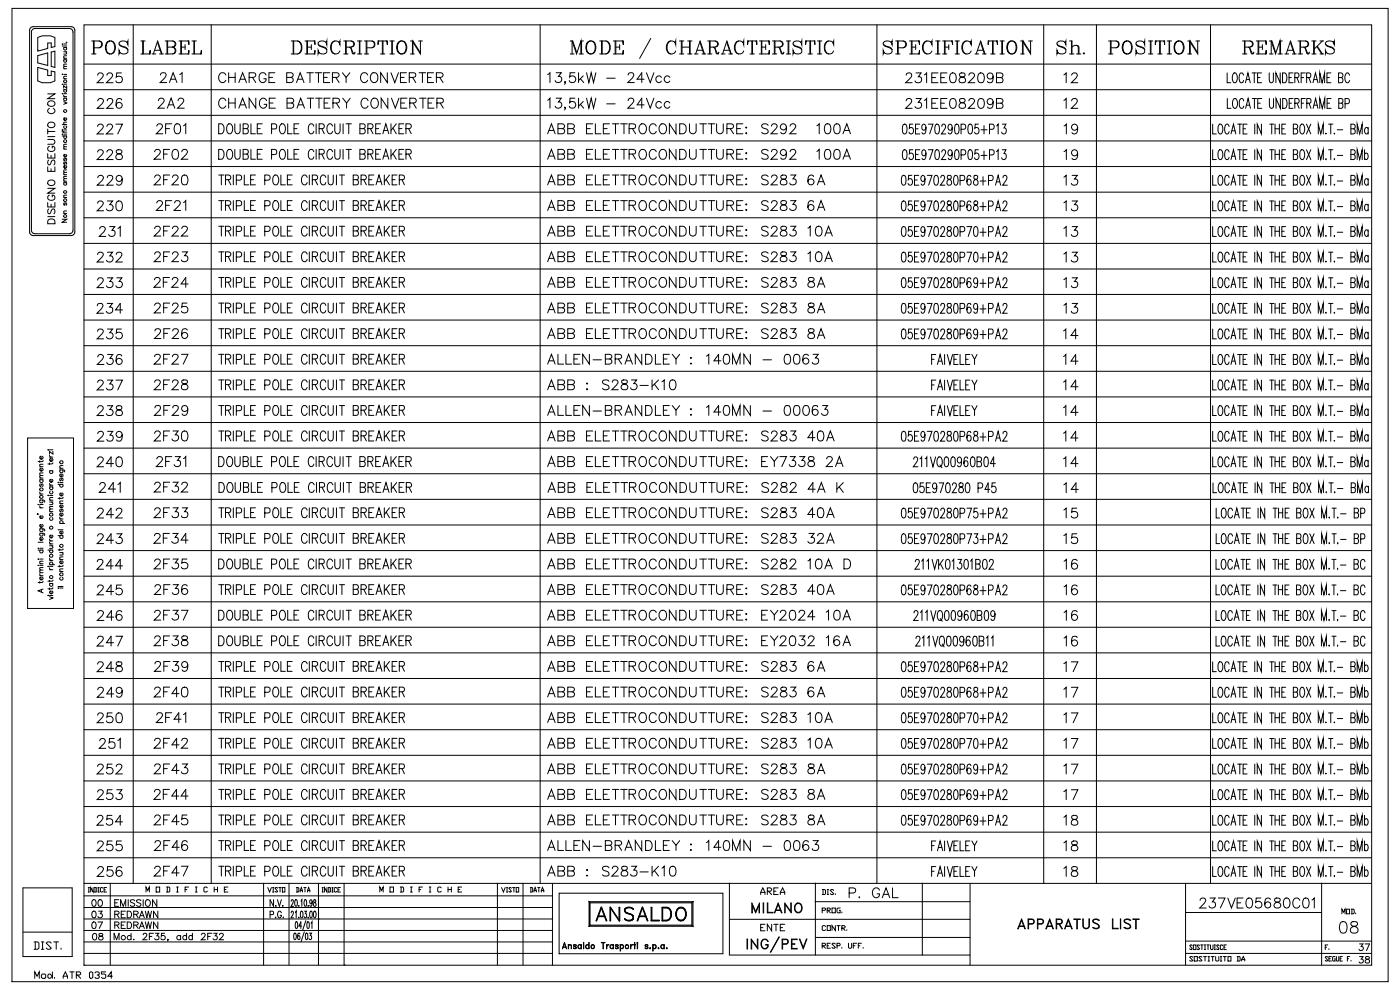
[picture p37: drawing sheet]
<svg xmlns="http://www.w3.org/2000/svg" width="297mm" height="210mm" viewBox="0 0 297 210" stroke-linecap="round" stroke-linejoin="round" font-family="sans-serif">
<g fill="none" stroke="#000" stroke-width=".21">
<path d="M2.5 1.8h292v206.4h-292zM6.6 5.8l8.6-.1 .5 .3 .2 .4v42.9l-.2 .4-.5 .3h-8.2l-.4-.1-.3-.6v-43zM6.9 6.3l.4-.3h7.5l.4 .2 .3 .5v42.2l-.3 .5-.4 .2h-7.4a.73 .73 0 0 1-.7-.8v-42.2zM8 8l1-.4h1.7l.9 .4v1.9l-.7 .2v-1h-.8v1.2l-2.1 .5zM8 14.3l2.1 .6v1.1h.8v-.9l.7 .2v1.9l-.9 .3h-1.7l-1-.3zM8 11.8l2.1-.6v2.7l-2.1-.6zM10.1 19.9h1.5l-1.5 1h1.5M10.9 11l.7-.2v3.5l-.7-.2zM13.2 19.9h.1M13.2 9.8h.9M13.2 17.9h.1M13.2 15.8h.1"/>
<path d="M13.2 9.4h.1M13.5 19.9h.6M13.5 19h.6M13.5 17.9h.6M13.5 16.7h.6M13.5 15.8h.6M13.5 14.6h.6M13.5 12.7h.6M13.5 12.4h.6M13.5 11h.6M13.5 10.1h.6M13.5 9.3h.6"/>
<path d="M13.7 19a.3 .3 0 0 0-.1 .5 .3 .3 0 0 0 .4 0 .3 .3 0 0 0 0-.5M13.7 12.7a.3 .3 0 0 0-.1 .4 .3 .3 0 0 0 .4 0 .3 .3 0 0 0 0-.4M13.7 10.1a.31 .31 0 0 0-.1 .4 .31 .31 0 0 0 .5 0 .31 .31 0 0 0-.1-.4M14 11l.1 .2v.2l-.6 .1M14 9h.1M14.1 18.2v.5l-.6-.5v.5M14.1 16.2h-.6l.2 .5M14.1 14.1h-.6v.3l.2 .2M14.1 13.6h-.6l.2 .5M14.1 11.8l-.6 .1 .2 .5M17.8 5.3h273.2v199.4h-273.2zM10.1 39.9h1.5l-1.5 1.1h1.5"/>
<path d="M10.1 35.4v.9h1.5v-.9M10.1 32.6v.9h1.5v-.9M10.1 29.6h1.1l.4 .4a.49 .49 0 0 1-.4 .6h-1.1M10.1 29h1.5M10.1 27.9h1.5M10.1 27.4v1M10.2 38.5a.76 .76 0 0 1 .9-.3 .76 .76 0 0 1 .5 .9 .76 .76 0 0 1-1 .3 .76 .76 0 0 1-.4-.9zM10.3 34l-.2 .3 .2 .7 .4-.2 .2-.6 .3-.2h.2l.2 .3-.2 .7M10.3 26a.75 .75 0 0 1 .9-.1 .75 .75 0 0 1 .4 .9 .75 .75 0 0 1-1 .3 .75 .75 0 0 1-.4-.9zM10.3 21.5a.75 .75 0 0 1 .9-.1 .75 .75 0 0 1 .4 .9 .76 .76 0 0 1-1 .3 .76 .76 0 0 1-.4-.9zM10.5 31a.56 .56 0 0 0-.4 .7 .56 .56 0 0 0 .6 .4h.4a.55 .55 0 0 0 .6-.5 .55 .55 0 0 0-.6-.6v.4M10.5 23a.59 .59 0 0 0-.4 .6 .59 .59 0 0 0 .6 .5h.4a.59 .59 0 0 0 .5-.5 .59 .59 0 0 0-.3-.6"/>
<path d="M10.8 32.9v.6M10.8 35.8v.5M13.2 27.8l.2 .2h.7M13.2 28.8h.9M13.2 26.4h.9M13.2 28.5h.1M13.2 27.6h.1M13.5 21.6l.6 .3-.6 .2M13.5 20.2l.3 .3M13.5 38.7h.6M13.5 38.4h.6M13.5 37.1h.6"/>
<path d="M13.5 31.6h.6M13.5 28.4h.6M13.5 27.8v.3M13.5 27.6h.6M13.5 20.8h.6M13.5 20.5h.6M13.7 38.7a.3 .3 0 0 0-.1 .5 .3 .3 0 0 0 .4 0 .3 .3 0 0 0 0-.5M13.7 34.3l-.2 .5 .2 .1 .3-.6 .1 .3-.1 .3M13.7 33.6l-.2 .4h.2l.3-.4 .1 .2-.1 .3M13.7 28.8a.3 .3 0 0 0-.1 .5 .3 .3 0 0 0 .4 0 .3 .3 0 0 0 0-.5M13.7 26.7a.31 .31 0 0 0-.1 .4 .31 .31 0 0 0 .5 0 .31 .31 0 0 0-.1-.4M13.7 20.8a.31 .31 0 0 0-.1 .5 .31 .31 0 0 0 .5 0 .31 .31 0 0 0-.1-.5"/>
<path d="M14 35.1a.31 .31 0 0 1 .1 .5 .31 .31 0 0 1-.5 0 .31 .31 0 0 1 .2-.5v.6M14 32.8a.31 .31 0 0 1 .1 .4 .31 .31 0 0 1-.5 0 .31 .31 0 0 1 .2-.4v.5M14 25a.31 .31 0 0 1 .1 .5 .31 .31 0 0 1-.5 0 .31 .31 0 0 1 .2-.5v.6M14.1 37.9l-.6 .1 .2 .4M14.1 37.4h-.6v.3l.2 .2M14.1 36.6h-.6l.2 .5M14.1 36l-.6 .1 .2 .5M14.1 31.1l-.6 .1 .2 .4M14.1 30.6l-.6 .1 .2 .4M14.1 25.9h-.6v.3l.2 .2M10.1 42.9v1h1.5v-1M10.1 45.9h1.5"/>
<path d="M10.3 46.6l.4-.2 .7 .2 .2 .4v.5h-1.5v-.5zM10.3 44.3l-.2 .4 .2 .6 .4-.1 .2-.6 .3-.3h.2l.2 .4-.2 .6M10.5 41.4a.56 .56 0 0 0-.4 .6 .56 .56 0 0 0 .6 .5h.4a.55 .55 0 0 0 .6-.6 .55 .55 0 0 0-.6-.5v.4M10.8 43.3v.6M13.2 46.5h.9l-.9 .6h.9M13.5 45.3h.6M13.5 41.9h.6M13.7 43l-.2 .5h.2l.3-.5 .1 .2-.1 .3M14.1 44.7l-.6 .1 .2 .5M14.1 41.4h-.6l.2 .5M5.9 92.9h9.7v36.2h-9.7zM8.4 97.7v.4"/>
<path d="M8.4 99h.7M9 99.3a.34 .34 0 0 1 0 .5 .34 .34 0 0 1-.4 0 .34 .34 0 0 1-.1-.4l.2-.1v.6M9 96.8a.33 .33 0 0 1 .1 .5 .33 .33 0 0 1-.5 0 .33 .33 0 0 1 0-.5l.1 .6M9.1 98.5h-.6v.4l.1 .1M9.1 97.7l-.2 .2h-.8M10.2 95.5h.1M10.5 96.6l.2 .3 .1 .1M10.5 98.2v.3M10.5 99.8h.7M10.5 97h.7M10.5 95.4h.7M10.7 99.8a.34 .34 0 0 0-.1 .5 .34 .34 0 0 0 .5 0 .34 .34 0 0 0 0-.5"/>
<path d="M11.1 97.2a.33 .33 0 0 1 .1 .5 .33 .33 0 0 1-.5 0 .33 .33 0 0 1 0-.5l.1 .6M11.2 98.2l-.2 .2h-.8M11.2 95.8v.5l-.7-.5v.5M12.7 99.7h.9l.1 .4M12.7 99.3h.7M12.8 99.7a.34 .34 0 0 0 0 .5 .34 .34 0 0 0 .5 0 .34 .34 0 0 0-.1-.5M13.4 98.8h-.7v.3l.2 .2M7.9 109l.3 .1M8.1 120h.1M8.1 118.6h.1M8.1 116.4h.1M8.1 107h.1"/>
<path d="M8.1 116.7h1M8.1 115h1M8.4 113.1h.8l.3 .2-.1 .3M8.4 112.2h.8l.3 .2-.1 .2M8.4 107.3l.1 .2 .2 .2M8.4 106.1h.8l.3 .2-.1 .2M8.4 104.4l.1 .2 .2 .2M8.4 119.9h.7M8.4 119.6h.7M8.4 118.6h.7M8.4 116.3h.7M8.4 107.7h.7"/>
<path d="M8.4 107h.7M8.4 104.8h.7M8.4 101.8h.7M8.4 101.4h.7M8.6 116.7a.34 .34 0 0 0-.1 .5 .34 .34 0 0 0 .5 0 .34 .34 0 0 0 0-.5M8.6 113.1a.34 .34 0 0 0-.1 .5 .34 .34 0 0 0 .5 0 .34 .34 0 0 0 0-.5M8.6 112.2a.34 .34 0 0 0-.1 .5 .34 .34 0 0 0 .5 0 .34 .34 0 0 0 0-.5M8.6 106.1a.34 .34 0 0 0-.1 .5 .34 .34 0 0 0 .5 0 .34 .34 0 0 0 0-.5M8.6 102.6l-.1 .5h.2l.1-.4 .2-.1 .1 .2-.1 .4M8.6 101.8a.34 .34 0 0 0-.1 .5 .34 .34 0 0 0 .5 0 .34 .34 0 0 0 0-.5M9 114a.33 .33 0 0 1 .1 .5 .33 .33 0 0 1-.5 0 .33 .33 0 0 1 0-.5l.1 .6M9 111.2a.34 .34 0 0 1 0 .5 .34 .34 0 0 1-.4 .1 .34 .34 0 0 1-.1-.5l.2-.1v.6"/>
<path d="M9 109.4a.32 .32 0 0 1 .1 .5 .32 .32 0 0 1-.5 0 .32 .32 0 0 1 0-.5l.1 .6M9.1 119l-.6 .1v.3l.1 .2M9.1 100.9h-.6v.4l.1 .1M9.1 100.3h-.6v.4l.1 .2M10.2 116.7h1M10.2 105.1h.1M10.5 118.4l.3 .5M10.5 115l.2 .3 .1 .1M10.5 114.3l.3 .4M10.5 102.5l.2 .4h.1M10.5 119.8h1.1M10.5 118.9h.7"/>
<path d="M10.5 115.8h.7M10.5 115.4h.7M10.5 114.7h.7M10.5 108.5h.7M10.5 106.5h.7M10.5 106.1h.7M10.5 105.1h.7M10.5 103.3h.7M10.5 102.9h.7M10.7 119.8a.32 .32 0 0 1-.1-.5 .32 .32 0 0 1 .5 0 .32 .32 0 0 1 0 .5M10.7 116.7a.34 .34 0 0 0-.1 .5 .34 .34 0 0 0 .5 0 .34 .34 0 0 0 0-.5M10.7 109.8a.34 .34 0 0 0-.1 .5 .34 .34 0 0 0 .5 0 .34 .34 0 0 0 0-.5"/>
<path d="M10.7 104.2a.34 .34 0 0 0-.1 .4 .34 .34 0 0 0 .5 0 .34 .34 0 0 0 0-.4M10.7 103.3a.34 .34 0 0 0-.1 .5 .34 .34 0 0 0 .5 0 .34 .34 0 0 0 0-.5M11 115.8l.2 .4-.7 .1M11 106.5l.2 .2-.1 .3h-.6M11.1 113.5a.34 .34 0 0 1 0 .5 .34 .34 0 0 1-.5 0 .34 .34 0 0 1 0-.5h.2v.6M11.1 101.7a.34 .34 0 0 1 0 .5 .34 .34 0 0 1-.5 0 .34 .34 0 0 1 0-.5h.2v.6M11.2 108h-.6l-.1 .3 .2 .2M11.2 107.4l-.6 .1-.1 .2 .2 .3M11.2 105.5l-.6 .1-.1 .2 .2 .3M12.4 102.4h.1M12.3 113.6h1.1M12.3 112.4h1.1"/>
<path d="M12.3 102.7h1.1M12.7 109.7l.1 .3 .2 .1M12.7 105.5v.4M12.7 116.4v.4M12.7 119.9v.4M12.7 118.7h.7M12.7 117.2h.7M12.7 111h1M12.7 110.1h.7M12.7 106.8h.7M12.7 102.4h.7M12.8 113.6a.34 .34 0 0 0 0 .5 .34 .34 0 0 0 .5 0 .34 .34 0 0 0-.1-.5"/>
<path d="M12.8 111a.34 .34 0 0 1 0-.5 .34 .34 0 0 1 .5 0 .34 .34 0 0 1-.1 .5M12.8 108l-.1 .2 .1 .4 .3-.5h.2l-.1 .5M12.8 102.7a.34 .34 0 0 0 0 .5 .34 .34 0 0 0 .5 0 .34 .34 0 0 0-.1-.5M12.8 101.4l-.1 .2 .1 .4 .3-.5h.2l-.1 .5M13.2 117.2l.1 .1v.4h-.6M13.2 119a.33 .33 0 0 1 .1 .5 .33 .33 0 0 1-.5 0 .33 .33 0 0 1 .1-.5l.1 .6M13.2 112.7a.33 .33 0 0 1 .1 .4 .33 .33 0 0 1-.5 0 .33 .33 0 0 1 .1-.4l.1 .6M13.2 108.8a.33 .33 0 0 1 .1 .5 .33 .33 0 0 1-.5 0 .33 .33 0 0 1 .1-.5l.1 .6M13.2 107.1a.34 .34 0 0 1 .1 .5 .34 .34 0 0 1-.5 0 .34 .34 0 0 1 0-.4l.2-.1v.6M13.2 104.6a.33 .33 0 0 1 .1 .5 .33 .33 0 0 1-.5 0 .33 .33 0 0 1 .1-.5l.1 .6M13.2 100.6a.33 .33 0 0 1 .1 .4 .33 .33 0 0 1-.5 0 .33 .33 0 0 1 .1-.4l.1 .6M13.4 119.9l-.2 .2h-.9"/>
<path d="M13.4 118.1l-.7 .2 .2 .4M13.4 116.4l-.1 .2h-1M13.4 106.3h-.7v.3l.2 .2M13.4 105.5l-.1 .2h-1M8.4 121.7l.1 .3 .2 .1M8.4 123.3v.4M8.4 122.1h.7M8.4 121.5h.7M8.8 125.1v.5M9 122.4a.33 .33 0 0 1 .1 .5 .33 .33 0 0 1-.5 0 .33 .33 0 0 1 0-.5l.1 .6M9.1 124.9l-1 .4 1 .4M9.1 123.3l-.2 .3h-.8"/>
<path d="M9.1 120.9h-.6l-.1 .3 .2 .3M9.1 120.4h-.6v.4l.1 .1M10.2 126.3h.1M10.2 120.2h.1M10.5 126.6l.7 .2-.7 .4M10.5 120.5l.2 .3h.1M10.5 126.3h.7M10.5 123.1v.3M10.5 124.7v.4M10.5 123.8h.7M10.5 120.8h.7M10.5 120.1h.7"/>
<path d="M10.7 123.8a.34 .34 0 0 0-.1 .5 .34 .34 0 0 0 .5 0 .34 .34 0 0 0 0-.5M11.1 125.4a.34 .34 0 0 1 0 .4 .34 .34 0 0 1-.5 .1 .34 .34 0 0 1 0-.5h.2v.6M11.2 124.6l-.2 .3h-.8M11.2 123l-.2 .3h-.8M12.4 124.8h.1M12.3 124.4h1.1M12.7 124.7h.7M12.7 121.2h.7M12.8 122.5a.34 .34 0 0 0 0 .5 .34 .34 0 0 0 .5 0 .34 .34 0 0 0-.1-.5M13.4 120.7h-.7v.2l.2 .3M4.9 197.7h10.4M4.9 188.3h10.4v14.6h-10.4z"/>
<path d="M7.2 199.8h.8l.3 .2v1.1l-.3 .2h-.8M7.5 199.8v1.5M8.8 199.8h.5M9 199.8v1.5M11.4 199.8h1M11.9 199.8v1.5M17.8 190h99.4M17.8 192.5h99.4M17.8 194.9h99.4M17.8 197.4h99.4M17.8 199.8h99.4M17.8 187.4h273.1"/>
<path d="M18.7 188.3h.3M18.7 189.2h.3M18.8 188.3v.9M19.7 190.9a.41 .41 0 0 1 .6 .2l.1 .3a.63 .63 0 0 1-.5 .8 .9 .9 0 0 1-.2-1.3zM19.8 188.3v.9l-.6-.9v.9M20 188.3l.5 .1v.7l-.5 .1M20.1 188.3v.9M20.8 188.3h.3M20.8 189.2h.3M20.9 188.3v.9M21 190.9a.45 .45 0 0 1 .7 .2v.3a.63 .63 0 0 1-.5 .8 .87 .87 0 0 1-.2-1.3zM21.8 188.4l-.1-.1-.4 .1v.7l.1 .1 .4-.1"/>
<path d="M22.1 188.7h.3M22.6 188.3h-.5v.9h.5M23.4 187.3v17.4M24.3 191.5h.6M25.2 190.8h-.9v1.4h.9M25.6 192.2v-1.4l.5 1.4 .6-1.4v1.4M27.2 190.8v1.4M28.6 191l-.3-.2-.5 .1v.5l.6 .2 .2 .4-.3 .2-.6-.2M29.9 191l-.3-.2-.6 .2 .1 .4 .7 .3v.5h-.5l-.3-.2M30.4 190.8v1.4M30.9 191l.2-.1a.66 .66 0 0 1 .8 .6 .66 .66 0 0 1-.8 .7l-.3-.5zM31 189.2v-1.1l.3 .8 .4-.8v1.1"/>
<path d="M33.1 188.1h.8v1.1h-.8zM33.3 190.8v1.4l-1-1.4v1.4M35.3 188.1h.5l.2 .2v.7l-.2 .2h-.5M35.5 188.1v1.1M37.5 189.2h.3M37.5 188.1h.3M37.6 188.1v1.1M39.3 188.7h.4M40 188.1h-.7v1.1M41.5 189.2h.3M41.5 188.1h.3M41.6 188.1v1.1"/>
<path d="M44 188.3l-.2-.2h-.4l-.1 .2v.7l.1 .2 .6-.2M45.4 188.7h.7M45.4 188.1v1.1M46.1 188.1v1.1M47.6 188.7h.3M48.3 188.1h-.7v1.1h.7M55.9 187.3v17.4M56.8 188.3l.4 .9 .4-.9M57.8 188.3h.3M57.8 189.2h.3M58 188.3v.9M58 190.8v1.4l-.7-1.4v1.4"/>
<path d="M58.5 192.1v.1zM58.8 190.8l.5 1.4 .4-1.4M58.9 188.4l-.2-.1-.4 .1 .6 .7-.2 .1-.4-.1M59.1 188.3h.6M59.4 188.3v.9M59.9 188.3h.5v.9h-.5zM60 192.1h.1M61.3 187.3v17.4M61.8 191.2l.1-.4 .3 .1v.4l-.5 .9h.6M62.7 190.9h.3v.2v.9l-.2 .2-.3-.2zM62.9 188.3l.5 .1v.7l-.5 .1M63 188.3v.9"/>
<path d="M63.4 192.1v.1zM63.7 189.2l.2-.9 .3 .9M63.7 188.9h.5M63.8 191.1l.2-.3v1.4M64.5 188.3h.4M64.6 190.9h.3l.1 .2v.9l-.2 .2h-.2l-.1-.6zM64.7 188.3v.9M65.2 189.2l.3-.9 .2 .9M65.2 188.9h.5M65.4 192.1v.1zM66.2 191.3l-.2 .4a.42 .42 0 0 1-.3-.4 .42 .42 0 0 1 .4-.4l.1 1.1-.2 .2-.3-.2M66.6 190.9v.4a.48 .48 0 0 1 .5 .4 .48 .48 0 0 1-.4 .5 .55 .55 0 0 1-.2-.5 .55 .55 0 0 1 .5-.4v-.4z"/>
<path d="M67.6 194.9h.1M67.6 187.3v17.4M68.3 188.3h.3M68.3 189.2h.3M68.4 188.3v.9M69.4 188.3v.9l-.6-.9v.9M69.6 188.3h.4l.1 .1v.7l-.1 .1h-.4M69.7 188.3v.9M70.4 188.3h.3M70.4 189.2h.3M70.5 188.3v.9M71.4 188.4l-.1-.1-.4 .1v.7l.1 .1 .4-.1"/>
<path d="M71.7 188.7h.3M72.2 188.3h-.5v.9h.5M73 187.3v17.4M80.6 189.2v-1.1l.3 .8 .4-.8v1.1M82.7 188.1h.8v1.1h-.8zM84.9 188.1h.5l.2 .2v.7l-.2 .2h-.5M85.1 188.1v1.1M87.1 189.2h.4M87.1 188.1h.4M87.2 188.1v1.1M88.9 188.7h.4M89.6 188.1h-.7v1.1"/>
<path d="M91.1 189.2h.3M91.1 188.1h.3M91.2 188.1v1.1M93.6 188.3l-.2-.2h-.4l-.1 .2v.7l.1 .2h.4l.2-.2M95 188.7h.7M95 188.1v1.1M95.7 188.1v1.1M97.2 188.7h.3M97.9 188.1h-.7v1.1h.7M105.5 187.3v17.4M106.4 188.3l.4 .9 .4-.9M107.5 188.3h.2"/>
<path d="M107.5 189.2h.2M107.6 188.3v.9M108.5 188.4l-.2-.1-.4 .1 .6 .7-.2 .1-.4-.1M108.7 188.3h.6M109 188.3v.9M109.5 188.3h.5v.9h-.5zM110.9 187.3v17.4M112.5 188.3h.4l.1 .1v.7l-.1 .1h-.4M112.6 188.3v.9M113.3 189.2l.2-.9 .3 .9M113.3 188.9h.5M114.1 188.3h.4"/>
<path d="M114.3 188.3v.9M114.8 189.2l.3-.9 .3 .9M114.8 188.9h.6M117.2 187.4v17.3M126.5 195.3l1.1-2.8 1.1 2.8M126.9 194.4h1.4M127 194.3h1.2M127.5 192.5h.1l1.1 2.8h-.1l-1-2.7-1 2.7h-.2zM129.4 192.5h.1l1.8 2.6v-2.6h.2v2.8h-.2l-1.8-2.6v2.6h-.1zM131.4 192.5v2.8l-1.9-2.8v2.8M132.5 194.8v.1M134.3 192.9a.97 .97 0 0 0-1-.5 .97 .97 0 0 0-.8 .9l.4 .3 .7 .3a.73 .73 0 0 1 .7 .9 .73 .73 0 0 1-1 .4l-.5-.1-.3-.2"/>
<path d="M134.4 192.8a1.29 1.29 0 0 0-1.9 0 .69 .69 0 0 0 .5 .9l.8 .2a.7 .7 0 0 1 .6 .6 .7 .7 0 0 1-.3 .7 1.33 1.33 0 0 1-1.6-.3M134.4 192.8a1.05 1.05 0 0 0-1.1-.4 1.05 1.05 0 0 0-.8 .8l.3 .5 .8 .2a.66 .66 0 0 1 .7 .8 .66 .66 0 0 1-1 .5l-.4-.1-.4-.3M134.4 192.8l-.1 .1a.91 .91 0 0 0-1-.4 .91 .91 0 0 0-.7 .8l1.1 .5a.79 .79 0 0 1 .7 1 .79 .79 0 0 1-1.2 .5l-.3-.1-.4-.3M135.2 195.3l1.1-2.8 1.1 2.8M135.6 194.4h1.4M135.7 194.3h1.2M136.2 192.5h.1l1.1 2.8h-.1l-1-2.7-1 2.7h-.2zM138.1 192.5h.2v2.7h1.5v.1h-1.7zM138.1 195.2h1.7M138.2 192.5v2.8h1.6M140.4 192.5h1.1a1.57 1.57 0 0 1 .9 1.4 1.57 1.57 0 0 1-.9 1.4h-1.1zM140.4 192.5h1.1a1.51 1.51 0 0 1 .8 1.4 1.51 1.51 0 0 1-.8 1.3h-1.1"/>
<path d="M140.5 192.5h1a1.53 1.53 0 0 1 1 1.4 1.53 1.53 0 0 1-1 1.4h-1zM140.6 192.6h.9a1.46 1.46 0 0 1 0 2.6h-.9zM143.7 192.8a1.06 1.06 0 0 1 1.2-.3 1.06 1.06 0 0 1 .7 1 1.25 1.25 0 0 1-.3 1.4 1.25 1.25 0 0 1-1.4 .3 1.74 1.74 0 0 1-.2-2.4zM143.7 192.8a1.11 1.11 0 0 1 1.3-.2 1.11 1.11 0 0 1 .6 1.3 1.11 1.11 0 0 1-.5 1.2 1.11 1.11 0 0 1-1.3-.1 1.85 1.85 0 0 1-.1-2.2zM143.7 192.9a1.09 1.09 0 0 1 1.4-.2 1.09 1.09 0 0 1 .4 1.4 1.04 1.04 0 0 1-1.1 1.1 1.04 1.04 0 0 1-1-1.2l.1-.6zM143.9 192.8a.97 .97 0 0 1 1.1 0 .97 .97 0 0 1 .4 1.1 .96 .96 0 0 1-.7 1.2 .96 .96 0 0 1-1.2-.9v-.8zM154.7 187.3v15.3h51.1M154.7 195h51.1M158.5 199.2l.1 2.1zM159.3 199.2l1.4 1.8 .1-1.8v2.1l-1.3-1.8-.2 1.8zM159.5 191.5l.8 1.8 .8-1.8v2.1l-.1-1.6-.7 1.6-.7-1.6-.1 1.6zM161.4 189.7v-.4l.4-1 .5 1v.4"/>
<path d="M161.4 189.3h.9M161.4 196.8h.4M161.6 199.5l.4-.3a.8 .8 0 0 1 .9 .5 .75 .75 0 0 0-.8-.4 .75 .75 0 0 0-.6 .7l.1 .8 .4 .4h.5l.3-.4v-.3l-.3-.1h.4a.77 .77 0 0 1-.6 .9 .77 .77 0 0 1-.9-.8zM161.9 191.5l.1 2.1zM162.3 196.1h-.9v1.3h.9M162.8 191.5l.1 2 1.1 .1h-1.2zM162.8 189h.6l.3-.4-.3-.3h-.6v1.4M163 189l.7 .7M163.7 196.1v1.3l-.9-1.3v1.3M164.1 189h.5M164.1 196.1h1M164.5 193.1h1.2"/>
<path d="M164.6 193h1M164.6 196.1v1.3M165.1 191.5l.8 2.1-.8-1.8-.8 1.8zM165.1 188.3h-1v1.4h1M165.2 198.8l-1.8 3.1zM165.5 189.7v-.4l.5-1 .5 1v.4M165.5 189.3h1M165.5 196.8h.5M166.5 191.5l1.2 1.8 .2-1.8v2.1l-1.4-1.8v1.8zM166.5 196.1h-1v1.3h1M167.9 199.2h1.2l-1.1 .1v1.9l1.1 .1h-1.2zM168.7 191.8a.79 .79 0 0 1 .9-.2 .79 .79 0 0 1 .5 .7 .96 .96 0 0 1-.9 1.3 1.18 1.18 0 0 1-.5-1.8z"/>
<path d="M168.9 191.7a.71 .71 0 0 1 1.1 .6 .96 .96 0 0 1-.6 1.2 .98 .98 0 0 1-.8-.7 .98 .98 0 0 1 .3-1.1zM169.6 199.2l.8 1.8 .8-1.8-.8 2.1zM172.9 191.3h32.9M173 187.3v15.3M173 198.8h32.8M174.4 188.7h.5l.2 .2v.7l-.2 .1h-.5M174.4 193.1h.5l.2-.4-.7-.1v1M174.6 188.7v1M175.1 196.5l-.2-.2h-.3l-.2 .2v.7l.2 .2 .5-.2M175.5 196.3h.6v1.1h-.6zM175.5 193.1h.5l.1-.4-.6-.1v1M175.5 189.7h.3"/>
<path d="M175.5 188.7h.3M175.6 188.7v1M175.6 193.1l.5 .5M176.5 192.6h.7v1h-.7zM176.8 188.9l-.1-.2h-.4l-.2 .2 .7 .7-.1 .1h-.4l-.2-.1M177.2 196.3v1.1l-.7-1.1v1.1M177.2 189.6v.1M177.6 196.3h.6M177.9 196.3v1.1M178.2 192.6l-.6 .1v.7l.1 .2h.5v-.5h-.2M178.6 196.9h.5l.2-.4-.2-.2h-.5v1.1M178.6 193.4v.2"/>
<path d="M178.8 196.9l.5 .5M179.6 197.2v.2M180.1 189.4h.9a.55 .55 0 0 0 .5-.5 .55 .55 0 0 0-.5-.6h-.9v2.1M182.3 190.2v.2l.1-.1M186.5 188.8a.76 .76 0 0 0-.8-.5 .76 .76 0 0 0-.6 .8 .93 .93 0 0 0 .2 1 .93 .93 0 0 0 1 .2l.2-.4v-.3h-.4M187.1 190.4l.9-2.1 .7 2.1M187.5 189.7h1M189.3 188.3v2.1h1.2M195.7 187.3v15.3M205.8 187.4v17.3M216.1 196.5h1.2M216.2 196.4h1"/>
<path d="M216.7 194.9l.8 2.1-.8-1.8-.8 1.8zM218.2 195.9l1-.1v-.7l-1-.1-.1 2v-2.1h.9a.56 .56 0 0 1 .4 .6 .56 .56 0 0 1-.4 .5h-.8M220.2 195.9l1-.1v-.7l-1-.1-.1 2v-2.1h.9l.3 .2 .1 .5-.2 .3-1 .1M222.1 196.5h1.1M222.2 196.4h1M222.7 194.9l.7 2.1-.7-1.8-.8 1.8zM224.2 195.9l.9-.1v-.7l-.9-.1-.2 2v-2.1h.9a.55 .55 0 0 1 .5 .6 .55 .55 0 0 1-.5 .5h-.7M224.6 196l.8 1-.6-1M226 196.5h1.2M226.1 196.4h1M226.6 194.9l.8 2.1-.8-1.8-.8 1.8zM227.8 194.9l1.3 .1z"/>
<path d="M228.4 195v2l.1-2M229.7 194.9l.1 1.5a.61 .61 0 0 0 .6 .5 .61 .61 0 0 0 .6-.5v-1.5l.1 1.5a.71 .71 0 0 1-.7 .6 .71 .71 0 0 1-.7-.6zM232 195a.98 .98 0 0 1 1.2 .2h-.2a.66 .66 0 0 0-1.1 .2l.1 .2 .7 .3a.55 .55 0 0 1 .5 .6 .55 .55 0 0 1-.5 .5h-.4l-.5-.3h.2a.82 .82 0 0 0 1.1 0 1.06 1.06 0 0 0-1.1-1l-.2-.3zM236 194.9l.1 2 1.1 .1h-1.2zM237.7 194.9v2.1zM238.4 195.2a.97 .97 0 0 1 1.5 0h-.3a.82 .82 0 0 0-1.1 0l.2 .4 .6 .3a.57 .57 0 0 1 .5 .4 .57 .57 0 0 1-.2 .6 .98 .98 0 0 1-1.2-.2h.3a.78 .78 0 0 0 1 0l-.1-.5-1.1-.6zM240.3 194.9l1.3 .1zM240.9 195v2l.1-2M251.5 187.4v17.3M251.6 193.5h28.7M251.6 199.6h39.4M254.6 191l.1-.3a.67 .67 0 0 1 .9-.1l.1 .1a.64 .64 0 0 1-.2 .9l-1 1h1.4"/>
<path d="M256.7 190.5h1.1l-.6 .8a.7 .7 0 0 1 .5 1.1 .7 .7 0 0 1-1.2-.2M258.4 190.5h1.5l-1 2.1M260.5 190.5l.7 2.1 .8-2.1M262.4 191.5h.8M263.7 190.5h-1.3v2.1h1.3M264.6 190.6a.65 .65 0 0 1 1 .3 1.07 1.07 0 0 1-.7 1.7 1.34 1.34 0 0 1-.3-2zM267.5 190.5h-1l-.1 .9a.74 .74 0 0 1 1.1-.1 .74 .74 0 0 1-.1 1.1 .74 .74 0 0 1-1.1-.2M269.5 190.8a.62 .62 0 0 0-.9-.2 1.28 1.28 0 0 0 .3 2 .66 .66 0 0 0 .7-.6 .66 .66 0 0 0-.6-.7 .66 .66 0 0 0-.7 .6M270.5 190.6a.43 .43 0 0 0 .2 .7 .91 .91 0 0 1 1 .9 .73 .73 0 0 1-.8 .4 .73 .73 0 0 1-.6-.7 1.35 1.35 0 0 1 1.2-.7l.1-.4a.75 .75 0 0 0-1.1-.2zM272.6 190.6a.65 .65 0 0 1 .9 .3 1.07 1.07 0 0 1-.7 1.7 1.34 1.34 0 0 1-.2-2zM275.7 191a.76 .76 0 0 0-.8-.5 .76 .76 0 0 0-.7 .8v.5a.76 .76 0 0 0 .7 .8 .76 .76 0 0 0 .8-.5M276.6 190.6a.65 .65 0 0 1 1 .3 1.08 1.08 0 0 1-.7 1.7 1.16 1.16 0 0 1-.5-1.7z"/>
<path d="M278.3 190.9l.5-.4v2.1M280.4 187.3v17.4M284.5 195.6a.8 .8 0 0 1 1.1 .3 2.08 2.08 0 0 1-.2 1.9 .78 .78 0 0 1-1.1-.3 1.91 1.91 0 0 1 .2-1.9zM284.7 193.8v-1l.3 .7 .3-.7v1M285.6 192.8h.7v1h-.7zM286.6 192.8h.5l.2 .2v.7l-.2 .1h-.5M286.7 195.6l-.1 .5a1.39 1.39 0 0 0 1.1 .6 .67 .67 0 0 1 .4 .7 .67 .67 0 0 1-.6 .5h-.5a.71 .71 0 0 1-.6-.8 .71 .71 0 0 1 .8-.6l.6-.2 .2-.5a.91 .91 0 0 0-1.3-.2zM286.8 192.8v1M287.6 193.7v.1M7.4 207.5v-1.4l.5 1 .4-1v1.4M8.8 206.8l.2-.2h.5l.2 .2v.5l-.2 .2h-.5l-.2-.2zM8.8 201.3h.5"/>
<path d="M10.2 206.8l.4-.2 .5 .5-.5 .4h-.2l-.2-.2zM10.9 200l-.3-.2h-.5l-.3 .2 1.1 1.1-.3 .2h-.5l-.3-.2M11.1 206.1v1.4M11.6 207.3v.2M12.9 201.1v.2M13.4 207.5v-.4l.5-1 .4 1v.4M13.4 207.1h.9M14.8 206.1h.9M15.3 206.1v1.4M16.2 206.8h.7l.2-.4-.2-.3h-.7v1.4M16.4 206.8l.7 .7M17.8 202.2h99.4"/>
<path d="M19 206.4l.2-.3 .5 .3v.9l-.3 .2-.4-.2zM20.1 206.4l.3-.3h.4l.3 .3v.2l-.5 .2M20.8 206.8l.3 .3v.2l-.3 .2h-.4l-.3-.2M22.4 206.1h-.9v.5h.7l.2 .2v.5l-.2 .2h-.4l-.3-.2M23.8 207.1h-.9l.7-1v1.4M73 204.7h.1M166 200.2h.8a.5 .5 0 0 0 .2-.8l-1-.1-.1 2v-2.1h.9a.56 .56 0 0 1 .4 .5 .56 .56 0 0 1-.4 .6h-.8M168 200.2h.6l-.6 .1M174.4 200.6h.5l.2-.3-.2-.2h-.5v1M174.6 200.6l.5 .5M175.5 200.6h.3M176.1 200.1h-.6v1h.6"/>
<path d="M177.2 200.3l-.2-.2h-.3l-.2 .2 .7 .7-.2 .1h-.3l-.2-.1M177.6 200.6h.4l.2-.3-.2-.2h-.4v1M178.6 201v.1M180 200.1v.9l.2 .1h.3l.2-.1v-.9M181 200.6h.4M181.7 200.1h-.7v1M182.1 200.6h.3M182.7 200.1h-.6v1M183.1 201v.1M251.6 202.2h39.3M252.9 200.6l-.4-.2-.1 .2 .5 .6-.1 .2-.4-.2M253 203l-.1-.1-.5 .1 .6 .7-.1 .1-.5-.1"/>
<path d="M253.2 200.4h.5v1h-.5zM253.3 202.9h.7v.9h-.7zM254.5 200.6l-.2-.2-.4 .2 .6 .6-.2 .2-.4-.2M254.7 200.4h.5M255 203l-.2-.1-.5 .1 .7 .7-.2 .1-.5-.1M255 200.4v1M255.3 202.9h.6M255.5 200.4h.2M255.5 201.4h.2M255.6 200.4v1M255.6 202.9v.9M256 200.4h.5"/>
<path d="M256.3 202.9h.3M256.3 200.4v1M256.3 203.8h.3M256.4 202.9v.9M256.8 200.4v.8l.1 .2 .4-.2v-.8M256.9 202.9h.7M257.2 202.9v.9M257.6 200.4h.2M257.6 201.4h.2M257.7 200.4v1M257.9 202.9v.8l.2 .1 .5-.1v-.8M258.6 200.6l-.1-.2h-.3l-.1 .2 .5 .6-.1 .2h-.3l-.1-.2"/>
<path d="M258.9 202.9h.3M258.9 203.8h.3M259 202.9v.9M259.4 200.6l-.1-.2h-.3l-.1 .2 .1 .8h.3l.1-.2M259.5 202.9h.6M259.6 200.9h.3M259.8 202.9v.9M260.1 200.4h-.5v1h.5M260.5 202.9h.6v.9h-.6zM262.4 202.9h.5l.2 .1v.7l-.2 .1h-.5M262.6 202.9v.9M263.4 203.8v-.3l.3-.6 .4 .9"/>
<path d="M263.4 203.5h.7M281.1 200.9h.3M281.7 203l-.2-.1-.4 .1 .6 .7-.2 .1-.4-.1M281.7 200.4h-.6v1M281.9 203.4h.3M281.9 201.2v.2M282.4 202.9h-.5v.9h.5M283.2 202.9l-.5 .1v.7l.1 .1h.4l-.1-.4M283.5 202.9l.1 .9 .4-.1v-.8M284.3 203.4h.2M284.8 202.9h-.5v.9h.5M285.8 203.4h.3"/>
<path d="M286.3 202.9h-.5v.9M286.6 203.7v.1M288.4 200.2h.7l-.4 .5a.46 .46 0 0 1 .4 .8 .46 .46 0 0 1-.8-.2M288.4 202.9h.7l-.4 .5a.46 .46 0 0 1 .4 .8 .46 .46 0 0 1-.8-.2M289.6 200.2h.9l-.6 1.4M289.7 203v.4l.4 .1a.39 .39 0 0 1 .4 .4 .39 .39 0 0 1-.3 .4l-.5-.1-.1-.4 .2-.2 .6-.2 .1-.3-.3-.2z"/>
<circle cx="13.8" cy="17.3" r=".31"/>
<circle cx="13.8" cy="23.5" r=".31"/>
<circle cx="13.8" cy="29.9" r=".32"/>
<circle cx="13.8" cy="42.5" r=".31"/>
<circle cx="13.8" cy="45.8" r=".31"/>
<circle cx="13.8" cy="40.7" r=".31"/>
<circle cx="13" cy="98.1" r=".36"/>
<circle cx="8.8" cy="103.8" r=".35"/>
<circle cx="8.8" cy="105.4" r=".35"/>
<circle cx="10.9" cy="109.1" r=".35"/>
<circle cx="10.9" cy="111.9" r=".35"/>
<circle cx="10.9" cy="117.9" r=".36"/>
<circle cx="13" cy="115.8" r=".35"/>
<circle cx="10.9" cy="122.4" r=".35"/>
<circle cx="13" cy="121.8" r=".36"/>
</g>
<g fill="#fff" stroke="#000" stroke-width=".21">
<path d="M146.8 191.5l.2-.2v5.2l-.2-.3z"/>
<path d="M125.2 196.2h21.6l.2 .3h-22z"/>
<path d="M125 191.3l.2 .2v4.7l-.2 .3z"/>
<path d="M125 191.3h22l-.2 .2h-21.6z"/>
</g>
<g fill="none" stroke="#000" stroke-width=".21">
<path d="M17.8 13.6h273.2M17.8 19h273.2M19.4 8.7h1.6a.72 .72 0 0 1 .7 .7 .72 .72 0 0 1-.7 .7h-1M19.4 11.4h1M19.8 8.7v2.7M20 8.7v2.7M20.7 16l.2-.4a.67 .67 0 0 1 .9 .1v.6l-1.2 1.2h1.4M21 8.7a.75 .75 0 0 1 .6 .7 .75 .75 0 0 1-.6 .7M22.7 16l.4-.5 .6 .1a.47 .47 0 0 1 .1 .7l-1.2 1.2h1.4M23.3 8.7a1.51 1.51 0 0 0-.7 2.4 1.05 1.05 0 0 0 1.2 .3 1.05 1.05 0 0 0 .7-1.1 1.16 1.16 0 0 0-.3-1.2 1.16 1.16 0 0 0-1.2-.3 1.66 1.66 0 0 0 .3 2.6M23.6 8.7a1.59 1.59 0 0 1 0 2.7M25.3 9.3l.5 .5 1 .3 .3 .4v.6a1.06 1.06 0 0 1-1 .3 1.06 1.06 0 0 1-.8-.7v.7l.1-.3"/>
<path d="M25.8 15.5h-1l-.1 .9a.73 .73 0 0 1 1.1-.1 .73 .73 0 0 1-.1 1.1 .73 .73 0 0 1-1.1-.2M27 9.1l.1-.4v.8a1.06 1.06 0 0 0-.8-.8 1.06 1.06 0 0 0-1 .4 .69 .69 0 0 0 .5 .8l.8 .2 .5 .4M28.3 5.3v182.1M29.9 11.4h2v-.7l-.2 .7M29.9 8.7h.9M30.3 8.7v2.7M30.4 8.7v2.7M32.2 11.4h.9M32.5 11.4l.9-2.7 1 2.7M32.8 10.7h1.2M33.4 9.1l.9 2.3M33.8 11.4h.8"/>
<path d="M34 15.9l.1-.3 .4-.2 .6 .2a.68 .68 0 0 1-.1 .9l-1 1h1.3M35 8.7l2 .1a.63 .63 0 0 1 0 1.1l-.4 .1M35.4 8.7v2.7M35.6 10h1a.72 .72 0 0 1 .7 .7 .72 .72 0 0 1-.7 .7h-1.6M35.6 8.7v2.7M35.9 17.5l.8-2.1 .8 2.1M36.2 16.8h1M36.6 8.7a.66 .66 0 0 1 .6 .6 .66 .66 0 0 1-.6 .7M36.6 10a.75 .75 0 0 1 .6 .7 .75 .75 0 0 1-.6 .7M38 8.7h2.1v.8l-.2-.8M38 11.4h2.1v-.7l-.2 .7M38.1 15.8l.5-.4v2.1"/>
<path d="M38.3 8.7v2.7M38.5 10h.8M38.5 8.7v2.7M39.3 9.5v1M40.7 11.4h2v-.7l-.1 .7M40.7 8.7h1M41.1 8.7v2.7M41.2 8.7v2.7M44.8 5.3v182.1M47.9 15.9a.78 .78 0 0 0-.9-.5 .78 .78 0 0 0-.6 .8 .93 .93 0 0 0 .2 1 .93 .93 0 0 0 1 .2l.3-.4M48.5 15.4v2.1M48.5 16.4h1.4"/>
<path d="M49.9 15.4v2.1M50.7 17.5l.8-2.1 .8 2.1M51 16.8h1M52.8 16.4h1a.51 .51 0 0 0 .4-.8l-.4-.2h-1v2.1M53.6 16.4l.7 1.1M56.4 15.9a.76 .76 0 0 0-.8-.5 .76 .76 0 0 0-.6 .8 .9 .9 0 0 0 .1 1 .9 .9 0 0 0 1 .2l.3-.4v-.3h-.4M57 16.4h.8M58.3 15.4h-1.3v2.1h1.3M60.8 16.4h.9a.55 .55 0 0 1 .5 .6 .55 .55 0 0 1-.5 .5h-.9v-2.1l1.2 .1a.48 .48 0 0 1 0 .8l-.3 .1M61.8 8.7h1.3a1.47 1.47 0 0 1 1 1.4 1.47 1.47 0 0 1-1 1.3h-1.3M62.2 8.7v2.7M62.3 8.7v2.7"/>
<path d="M62.9 17.5l.8-2.1 .8 2.1M63.1 8.7a1.54 1.54 0 0 1 .9 1.4 1.54 1.54 0 0 1-.9 1.3M63.2 16.8h1M64.7 8.7h2.1v.8l-.1-.8M64.7 11.4h2.1v-.7l-.1 .7M65.1 8.7v2.7M65.1 15.4h1.4M65.2 8.7v2.7M65.2 10h.8M65.8 15.4v2.1M66 9.5v1M66.9 15.4h1.4"/>
<path d="M67.5 9.3l.2 .3 1.4 .5 .2 .4v.6a1.03 1.03 0 0 1-1 .3 1.03 1.03 0 0 1-.8-.7v.7l.1-.3M67.6 15.4v2.1M68.7 16.4h.7M69.2 9.1l.1-.4v.8a1.03 1.03 0 0 0-.8-.8 1.03 1.03 0 0 0-1 .4 .69 .69 0 0 0 .5 .8l1.1 .4 .2 .2M70 15.4h-1.3v2.1h1.3M70.5 16.4h.9a.51 .51 0 0 0 .4-.8l-.4-.2h-.9v2.1M71 8.7a1.57 1.57 0 0 0 0 2.7M71.2 16.4l.7 1.1M72 9.1l.1 .4v-.8l-.1 .4a1.03 1.03 0 0 0-1.2-.4 1.03 1.03 0 0 0-.7 1.1 1.22 1.22 0 0 0 .3 1.3 1.22 1.22 0 0 0 1.3 .2l.4-.5M72.6 15.4l.8 1 .8-1M72.9 8.7l2 .1a.63 .63 0 0 1 0 1.1l-1.5 .1M72.9 11.4h.9"/>
<path d="M73.3 8.7v2.7M73.4 16.4v1.1M73.4 8.7v2.7M74.1 10l.4 .3 .5 1 .3-.1M74.4 10.1l.4 1.2 .4 .1 .1-.3M74.5 8.7a.66 .66 0 0 1 .5 .6 .66 .66 0 0 1-.5 .7M75.8 11.4h1M75.8 8.7h1M76.2 8.7v2.7M76.3 8.7v2.7M77.3 8.7l2 .1a.76 .76 0 0 1 .2 .8 .76 .76 0 0 1-.6 .5h-1.1M77.3 11.4h.9"/>
<path d="M77.7 8.7v2.7M77.8 8.7v2.7M78 15.9a.78 .78 0 0 0-.9-.5 .78 .78 0 0 0-.6 .8 .93 .93 0 0 0 .2 1 .93 .93 0 0 0 1 .2l.3-.4M78.8 15.7a.76 .76 0 0 1 .8-.3 .76 .76 0 0 1 .6 .8 .9 .9 0 0 1-.2 1 .9 .9 0 0 1-1 .2 1.25 1.25 0 0 1-.2-1.7zM78.9 8.7a.75 .75 0 0 1 .5 .7 .75 .75 0 0 1-.5 .7M80.3 8.7l-.1 .8v-.8h2v.8l-.1-.8M80.7 11.4h.9M81.1 8.7v2.7M81.2 8.7v2.7M82.2 15.4v2.1l-1.4-2.1v2.1M82.7 11.4h.9M82.7 8.7h.9"/>
<path d="M82.9 15.4l.8 2.1 .8-2.1M83.1 8.7v2.7M83.2 8.7v2.7M84.9 16.4h.8M85.1 8.7a1.47 1.47 0 0 0-.7 2.4 1.05 1.05 0 0 0 1.2 .3 1.05 1.05 0 0 0 .7-1.1 1.17 1.17 0 0 0-.3-1.2 1.17 1.17 0 0 0-1.2-.3 1.63 1.63 0 0 0 .3 2.6M85.3 8.7a1.56 1.56 0 0 1 0 2.7M86.2 15.4h-1.3v2.1h1.3M86.8 16.4l1.2-.1 .2-.3-.1-.4-.4-.2h-.9v2.1M87.1 11.4h.8M87.1 8.7h.5M87.5 8.7v2.7M87.5 16.4l.7 1.1"/>
<path d="M88.8 8.7h.8M88.9 15.4h1.4M89.2 11.2l-1.6-2.5v2.7M89.2 8.7v2.7l-1.6-2.5M89.6 15.4v2.1M90.7 16.4h.8M92 15.4h-1.3v2.1h1.3M92.6 16.4h.9a.51 .51 0 0 0 .4-.8l-.4-.2h-.9v2.1M93.3 16.4l.7 1.1M114.6 5.3v182.1M116.2 15.8l.5-.4v2.1M118 15.4h1.1l-.6 .8a.7 .7 0 0 1 .5 1.1 .7 .7 0 0 1-1.2-.2"/>
<path d="M119.9 17.4h-.1h.1l-.1 .5M121 11.4h.8M121 8.7h.5l.8 2.4M121.4 11.4v-2.7l.9 2.7 .9-2.7v2.7M122 15.4h-1.1v.9a.73 .73 0 0 1 1.1 0 .73 .73 0 0 1-.2 1.1 .73 .73 0 0 1-1-.3M122.7 15.4v2.1M122.8 11.4h1M123.1 16.7l.7 .8M123.2 8.7h.6M123.4 8.7v2.7M123.7 16.1l-1 1M124.4 15.4l.5 2.1 .5-2.1 .5 2.1 .5-2.1"/>
<path d="M125.2 8.7a1.51 1.51 0 0 0-.7 2.4 1.05 1.05 0 0 0 1.3 .3 1.05 1.05 0 0 0 .6-1.1 1.14 1.14 0 0 0-.2-1.2 1.14 1.14 0 0 0-1.2-.3 1.66 1.66 0 0 0 .2 2.6M125.5 8.7a1.59 1.59 0 0 1 0 2.7M127.2 8.7h1.3a1.47 1.47 0 0 1 1 1.4 1.47 1.47 0 0 1-1 1.3h-1.3M127.6 8.7v2.7M127.7 8.7v2.7M128.5 8.7a1.54 1.54 0 0 1 .9 1.4 1.54 1.54 0 0 1-.9 1.3M128.7 16.6h1.8M130.1 8.7h2.1v.8l-.1-.8M130.1 11.4h2.1v-.7l-.1 .7M130.5 8.7v2.7M130.6 10h.8M130.6 8.7v2.7"/>
<path d="M131.4 9.5v1M133.2 15.9l.1-.3 .4-.2 .6 .2a.68 .68 0 0 1-.1 .9l-1 1h1.3M136.6 16.8h-1.5l1-1.4v2.1M137.1 15.4l.8 2.1 .8-2.1M138 8.2l-2.3 4.2M140.3 16.4a.65 .65 0 0 0-1-.1 .65 .65 0 0 0 0 1 .65 .65 0 0 0 1-.1M142.1 16.4a.67 .67 0 0 0-1-.1 .67 .67 0 0 0 0 1 .67 .67 0 0 0 1-.1M142.3 8.7a1.57 1.57 0 0 0 0 2.7M143.2 9.1l.1 .4v-.8l-.1 .4a1.05 1.05 0 0 0-1.1-.4 1.05 1.05 0 0 0-.7 1.1 1.23 1.23 0 0 0 .2 1.3 1.23 1.23 0 0 0 1.3 .2l.4-.5M144.1 11.4h1M144.1 8.7h1M144.5 8.7v2.7"/>
<path d="M144.7 10h1.6M144.7 8.7v2.7M145.9 11.4h.9M145.9 8.7h.9M146.3 8.7v2.7M146.4 8.7v2.7M147.3 11.4h.8M147.6 11.4l.9-2.7 .9 2.7M147.8 10.7h1.2M148.5 9.1l.8 2.3M148.9 11.4h.8M150.1 8.7l2 .1a.63 .63 0 0 1 0 1.1l-1.5 .1"/>
<path d="M150.1 11.4h.9M150.5 8.7v2.7M150.6 8.7v2.7M151.3 10l.4 .3 .4 .9 .1 .1 .3-.1M151.6 10.1l.3 1.2 .5 .1 .1-.3M151.7 8.7a.66 .66 0 0 1 .5 .6 .66 .66 0 0 1-.5 .7M153 11.4h.8M153.3 11.4l.9-2.7 .9 2.7M153.5 10.7h1.2M154.2 9.1l.8 2.3M154.6 11.4h.8M156.7 8.7a1.57 1.57 0 0 0 0 2.7"/>
<path d="M157.7 9.1l.1 .4v-.8l-.1 .4a1.05 1.05 0 0 0-1.2-.4 1.05 1.05 0 0 0-.7 1.1 1.23 1.23 0 0 0 .3 1.3 1.23 1.23 0 0 0 1.3 .2l.4-.5M158.7 8.7l-.1 .8v-.8h1.9v.8l-.1-.8M159.1 11.4h.9M159.5 8.7v2.7M159.6 8.7v2.7M161.1 8.7h2.1v.8l-.1-.8M161.1 11.4h2.1v-.7l-.1 .7M161.5 8.7v2.7M161.6 10h.8M161.6 8.7v2.7M162.4 9.5v1M163.9 8.7l1.9 .1a.63 .63 0 0 1 0 1.1l-1.4 .1"/>
<path d="M163.9 11.4h.9M164.3 8.7v2.7M164.4 8.7v2.7M165.1 10l.4 .3 .5 1 .3-.1M165.3 10.1l.5 1.3h.3l.2-.3M165.5 8.7a.66 .66 0 0 1 .5 .6 .66 .66 0 0 1-.5 .7M166.8 11.4h.9M166.8 8.7h.9M167.2 8.7v2.7M167.3 8.7v2.7M168.2 9.3l.3 .3 1.3 .5 .3 .4v.6a1.03 1.03 0 0 1-1.1 .3 1.03 1.03 0 0 1-.8-.7v.7l.2-.3M170 9.1l.1-.4v.8a1.03 1.03 0 0 0-.8-.8 1.03 1.03 0 0 0-1.1 .4 .69 .69 0 0 0 .6 .8l1 .4 .3 .2"/>
<path d="M171 8.7l-.1 .8v-.8h2v.8l-.1-.8M171.4 11.4h.9M171.8 8.7v2.7M171.9 8.7v2.7M173.4 11.4h.9M173.4 8.7h.9M173.8 8.7v2.7M173.9 8.7v2.7M175.8 8.7a1.54 1.54 0 0 0-.9 1.4 1.54 1.54 0 0 0 .9 1.3M176.7 9.1l.1 .4v-.8l-.1 .4a1.03 1.03 0 0 0-1.2-.4 1.03 1.03 0 0 0-.6 1.1 1.22 1.22 0 0 0 .2 1.3 1.22 1.22 0 0 0 1.4 .2l.3-.5M186 5.3v182.1M187.4 9.3l.5 .5 1 .3 .3 .4v.6a1.06 1.06 0 0 1-1 .3 1.06 1.06 0 0 1-.8-.7v.7l.1-.3"/>
<path d="M189.1 9.1l.1-.4v.8a1.06 1.06 0 0 0-.8-.8 1.06 1.06 0 0 0-1 .4 .69 .69 0 0 0 .5 .8l.8 .2 .5 .4M190 8.7h1.6a.72 .72 0 0 1 .7 .7 .72 .72 0 0 1-.7 .7h-1.1M190 11.4h.9M190.4 8.7v2.7M190.5 8.7v2.7M191.6 8.7a.75 .75 0 0 1 .5 .7 .75 .75 0 0 1-.5 .7M192.2 16l.1-.3a.66 .66 0 0 1 1 0 .7 .7 0 0 1-.2 .9l-1 .9h1.4M192.9 8.7h2.2v.8l-.2-.8M192.9 11.4h2.2v-.7l-.2 .7M193.3 8.7v2.7M193.5 10h.7M193.5 8.7v2.7"/>
<path d="M194.2 9.5v1M194.3 15.5h1.1l-.6 .8a.67 .67 0 0 1 .7 .7 .67 .67 0 0 1-.9 .5h-.3l-.2-.3M196.1 15.9l.5-.4v2M196.6 8.7a1.54 1.54 0 0 0-.8 1.4 1.54 1.54 0 0 0 .8 1.3M197.6 9.1l.1 .4v-.8l-.1 .4a1.05 1.05 0 0 0-1.2-.4 1.05 1.05 0 0 0-.7 1.1 1.24 1.24 0 0 0 .3 1.3 1.24 1.24 0 0 0 1.3 .2l.4-.5M197.7 16.5h.8M198.5 11.4h.9M198.5 8.7h.9M198.9 8.7v2.7M199 15.5h-1.3v2h1.3M199 8.7v2.7M199.6 16.5h.7"/>
<path d="M200 8.7h2.1v.8l-.2-.8M200 11.4h.9M200.3 8.7v2.7M200.5 10h.8M200.5 8.7v2.7M200.9 15.5h-1.3v2h1.3M201.3 9.5v1M201.8 15.6a.65 .65 0 0 1 .9 .3 1.03 1.03 0 0 1-.7 1.6 1.1 1.1 0 0 1-.5-1.6zM202.6 11.4h.9M202.6 8.7h.9M203 8.7v2.7M203.1 8.7v2.7"/>
<path d="M203.6 15.6a.47 .47 0 0 0 .2 .7 .77 .77 0 0 1 .8 .2 .77 .77 0 0 1 .1 .9l-.4 .1-.7-.1a.77 .77 0 0 1 0-.9 .77 .77 0 0 1 .8-.2 .43 .43 0 0 0 .2-.7zM205 8.7a1.57 1.57 0 0 0 0 2.7M205.5 16l.2-.4a.67 .67 0 0 1 .9 .1v.6l-1.2 1.2h1.4M205.9 9.1l.1 .4v-.8l-.1 .4a1.03 1.03 0 0 0-1.2-.4 1.03 1.03 0 0 0-.7 1.1 1.22 1.22 0 0 0 .3 1.3 1.22 1.22 0 0 0 1.3 .2l.4-.5M206.8 11.4h.8M207.1 11.4l.9-2.7 1 2.7M207.4 10.7h1.2M207.7 15.6a.65 .65 0 0 1 1 .3 1.03 1.03 0 0 1-.7 1.6 1.1 1.1 0 0 1-.5-1.6zM208 9.1l.8 2.3M208.4 11.4h.8M209.7 8.7l-.1 .8v-.8h2v.8l-.1-.8M210.1 11.4h1"/>
<path d="M210.5 8.7v2.7M210.7 16.2a.64 .64 0 0 1-.9 .5 .64 .64 0 0 1-.3-1 .64 .64 0 0 1 1.1 .1 1.94 1.94 0 0 1-.2 1.7 .71 .71 0 0 1-.9-.2M210.7 8.7v2.7M211.4 16.5h.9a.59 .59 0 0 1 .5 .4 .59 .59 0 0 1-.2 .6h-1.2v-2l1.2 .1 .2 .5-.2 .3-.3 .1M212.1 11.4h.9M212.1 8.7h.9M212.5 8.7v2.7M212.7 8.7v2.7M214.5 8.7a1.49 1.49 0 0 0-.6 2.4 1.03 1.03 0 0 0 1.2 .3 1.03 1.03 0 0 0 .6-1.1 1.14 1.14 0 0 0-.3-1.2 1.14 1.14 0 0 0-1.2-.3 1.66 1.66 0 0 0 .3 2.6M214.8 8.7a1.59 1.59 0 0 1 0 2.7M216.5 11.4h.8M216.5 8.7h.5"/>
<path d="M216.9 8.7v2.7M218.2 8.7h.8M218.6 11.2l-1.6-2.5v2.7M218.6 8.7v2.7l-1.6-2.5M221.4 5.3v182.1M224.2 9.3l.6 .5 1 .3 .3 .4v.6a1.06 1.06 0 0 1-1.1 .3 1.06 1.06 0 0 1-.8-.7v.7l.2-.3M225.7 15.9l.5-.4v2M226 9.1l.1-.4v.8a1.06 1.06 0 0 0-.8-.8 1.06 1.06 0 0 0-1.1 .4 .69 .69 0 0 0 .6 .8l.8 .2 .5 .4M226.9 11.4h.9M226.9 8.7h.5v2.7M227.3 8.7v2.7M227.3 16l.1-.3a.67 .67 0 0 1 1-.1v.1a.64 .64 0 0 1-.2 .9l-.9 .9h1.3"/>
<path d="M227.4 10a.9 .9 0 0 1 1.5 0v1.4M228.4 9.6l.3 .4v1.4M228.4 11.4h.9M229.9 11.2v.2l-.1-.1zM232.6 5.3v182.1M235.2 8.7l1.9 .1a.76 .76 0 0 1 .3 .8 .76 .76 0 0 1-.7 .5h-1M235.2 11.4h.9M235.5 8.7v2.7M235.7 8.7v2.7M236.7 8.7a.75 .75 0 0 1 .6 .7 .75 .75 0 0 1-.6 .7M239 8.7a1.49 1.49 0 0 0-.7 2.4 1.03 1.03 0 0 0 1.3 .3 1.03 1.03 0 0 0 .6-1.1 1.14 1.14 0 0 0-.3-1.2 1.14 1.14 0 0 0-1.2-.3 1.66 1.66 0 0 0 .3 2.6M239.3 8.7a1.59 1.59 0 0 1 0 2.7"/>
<path d="M241 9.3l.2 .3 1.4 .5 .2 .4v.6a1.03 1.03 0 0 1-1 .3 1.03 1.03 0 0 1-.8-.7v.7l.1-.3M242.7 9.1l.1-.4v.8a1.03 1.03 0 0 0-.8-.8 1.03 1.03 0 0 0-1 .4 .69 .69 0 0 0 .5 .8l1.1 .4 .2 .2M243.6 11.4h.9M243.6 8.7h.9M244 8.7v2.7M244.2 8.7v2.7M245.2 8.7l-.1 .8v-.8h2v.8l-.2-.8M245.6 11.4h.9M246 8.7v2.7M246.1 8.7v2.7M247.6 11.4h.9M247.6 8.7h.9"/>
<path d="M248 8.7v2.7M248.1 8.7v2.7M250 8.7a1.47 1.47 0 0 0-.7 2.4 1.05 1.05 0 0 0 1.2 .3 1.05 1.05 0 0 0 .7-1.1 1.17 1.17 0 0 0-.3-1.2 1.17 1.17 0 0 0-1.2-.3 1.63 1.63 0 0 0 .3 2.6M250.2 8.7a1.56 1.56 0 0 1 0 2.7M252 11.4h.8M252 8.7h.5M252.3 8.7v2.7M253.7 8.7h.8M254.1 11.2l-1.6-2.5v2.7M254.1 8.7v2.7l-1.6-2.5M256.8 5.3v182.1M260.3 15.5v2h.8"/>
<path d="M261.8 15.5a1.03 1.03 0 0 1 .6 1.6 .46 .46 0 0 1-.2 .4 .46 .46 0 0 1-.5 0 1.61 1.61 0 0 1 .1-2zM263.6 8.7l2 .1a.68 .68 0 0 1 0 1.1l-1.5 .1M263.6 11.4h.9M263.8 16a.44 .44 0 0 0-.2-.5 .44 .44 0 0 0-.5 .1 1.6 1.6 0 0 0 .1 1.9 .45 .45 0 0 0 .6-.4M264 8.7v2.7M264.1 8.7v2.7M264.2 17.5l.5-2 .5 2M264.4 16.9h.6M264.8 10a1.76 1.76 0 0 1 .9 1.3l.3-.1M265 10.1l.4 1.2 .4 .1 .2-.3M265.1 8.7a.66 .66 0 0 1 .6 .6 .66 .66 0 0 1-.6 .7M265.6 15.5h.9"/>
<path d="M266.1 15.5v2M266.5 8.7h2.1v.8l-.1-.8M266.5 11.4h2.1v-.7l-.1 .7M266.8 16.5h.5M266.9 8.7v2.7M267 10h.8M267 8.7v2.7M267.6 15.5h-.8v2h.8M267.8 9.5v1M269.2 15.5l.1 1.8a.41 .41 0 0 0 .6 .2l.2-.6v-1.4M269.3 11.4h.8M269.3 8.7h.5l.8 2.4"/>
<path d="M269.7 11.4v-2.7l.9 2.7 .9-2.7v2.7M271.1 11.4h.9M271.5 8.7h.5M271.6 15.5v2l-.9-2v2M271.6 8.7v2.7M272.1 15.5h.4a1.37 1.37 0 0 1 0 2h-.4zM272.6 11.4h.8M272.8 11.4l1-2.7 .9 2.7M273.1 10.7h1.2M273.4 16.5h.5M273.8 9.1l.8 2.3M274.1 11.4h.9"/>
<path d="M274.3 15.5h-.9v2h.9M274.7 16.5l.7-.1 .2-.3-.2-.5-.7-.1v2M275.1 16.5l.5 1M275.3 8.7l2.1 .1a.68 .68 0 0 1 0 1.1l-1.5 .1M275.3 11.4h1M275.8 8.7v2.7M275.9 8.7v2.7M276 16.5h.5M276.5 10a1.76 1.76 0 0 1 1 1.3l.2-.1M276.8 10.1l.4 1.2 .4 .1 .1-.3M276.9 15.5h-.9v2M276.9 8.7a.66 .66 0 0 1 .6 .6 .66 .66 0 0 1-.6 .7"/>
<path d="M277.2 16.5h.5a.54 .54 0 0 0 .4-.5 .54 .54 0 0 0-.4-.5h-.5v2M277.6 16.5l.5 1M278.3 11.4h.9M278.3 8.7h.9M278.5 17.5l.5-2 .6 2M278.7 8.7v2.7M278.7 16.9h.7M278.8 8.7v2.7M279.3 9.9l1.1 1.5M279.5 9.9l1 1.5M280 17.5v-2l.5 2 .5-2v2M280 11.4h.8"/>
<path d="M280 8.7h.8M280.5 8.7l-1.7 1.7M281.2 9.3l.5 .5 1.1 .3 .2 .4v.6a1.06 1.06 0 0 1-1 .3 1.06 1.06 0 0 1-.8-.7v.7l.1-.3M281.5 16.5h.5M282.3 15.5h-.8v2h.8M282.9 9.1l.1-.4v.8a1.06 1.06 0 0 0-.8-.8 1.06 1.06 0 0 0-1 .4 .69 .69 0 0 0 .5 .8l.8 .2 .5 .4M284 16.5h.5a.59 .59 0 0 1 .4 .5 .59 .59 0 0 1-.4 .5h-.5v-2h.5l.3 .2v.6l-.3 .2M286.3 16a.46 .46 0 0 0-.7-.4 1.55 1.55 0 0 0 .1 1.9 .49 .49 0 0 0 .6-.4M17.8 24.5h273.2M17.8 29.9h273.2M17.8 35.3h273.2M20.7 26.8l.2-.4a.67 .67 0 0 1 1 .3l-.3 .7-1 1h1.4"/>
<path d="M20.7 32.3l.2-.4a.67 .67 0 0 1 1 .3l-.3 .7-1 .9h1.4M20.7 21.4v-.1a.66 .66 0 0 1 .9-.4l.1 .1a.46 .46 0 0 1 .1 .7l-1.2 1.3h1.4M20.7 37.7v-.1a.66 .66 0 0 1 .9-.4l.1 .1a.43 .43 0 0 1 .1 .7l-1.2 1.3h1.4M22.7 26.8l.4-.5 .6 .1a.46 .46 0 0 1 .1 .7l-1.2 1.3h1.4M22.7 32.3l.4-.5 .6 .1a.46 .46 0 0 1 .1 .7l-1.2 1.2h1.4M22.8 21.4v-.3a.66 .66 0 0 1 1 0 .7 .7 0 0 1-.2 .9l-1 1h1.4M22.8 37.7v-.3a.66 .66 0 0 1 1 0 .7 .7 0 0 1-.2 .9l-1 1h1.4M24.6 26.3h1.4l-1 2.1M24.8 31.9a.42 .42 0 0 0 .2 .7 .73 .73 0 0 1 .8 .3 .73 .73 0 0 1 0 .8l-.7 .1-.4-.1a.77 .77 0 0 1 .1-.9 .77 .77 0 0 1 .8-.2 .43 .43 0 0 0 .2-.7zM25.8 21.2a.59 .59 0 0 0-.5-.3 .59 .59 0 0 0-.6 .4 1.19 1.19 0 0 0 .5 1.7 .65 .65 0 0 0 .7-.6 .65 .65 0 0 0-.6-.7 .65 .65 0 0 0-.7 .6M25.9 37.9a.66 .66 0 0 1-.9 .5 .66 .66 0 0 1-.2-1 .66 .66 0 0 1 1 .1 1.43 1.43 0 0 1-.5 1.8l-.5-.1-.1-.2M32.8 32.2l.4-.5 .6 .1a.59 .59 0 0 1-.1 1l-1 1h1.4"/>
<path d="M32.8 37.6l.4-.5 .6 .1a.59 .59 0 0 1-.1 1l-1 1h1.4M33.3 26.8l.4-.5 .6 .1a.47 .47 0 0 1 .1 .7l-1.2 1.3h1.3M33.6 21.4l.2-.5a.67 .67 0 0 1 .9 .1v.6l-1.2 1.3h1.4M34.7 32.7h.8M34.7 38.1h.8M35.1 27.3h.8M35.5 22.9l.8-2.1 .8 2.1M35.8 22.2h1M36 31.7h-1.3v2.1M36 37.1h-1.3v2.1M36.4 26.3h-1.3v2.1M36.6 37.6l.4-.5 .6 .1a.47 .47 0 0 1 .1 .7l-1.2 1.3h1.4"/>
<path d="M36.8 31.8a.65 .65 0 0 1 1 .3 1.03 1.03 0 0 1-.7 1.7 1.1 1.1 0 0 1-.5-1.7zM37.2 26.4a.68 .68 0 0 1 1 .3 1.94 1.94 0 0 1-.2 1.6 .65 .65 0 0 1-1-.3 1.76 1.76 0 0 1 .2-1.6zM37.8 21.4l.4-.6 .6 .1a.47 .47 0 0 1 .1 .7l-1.2 1.3h1.4M38.6 32.2l.1-.3a.67 .67 0 0 1 .9-.1l.1 .1a.64 .64 0 0 1-.2 .9l-1 1h1.4M38.8 37.2a.65 .65 0 0 1 1 .3 1.76 1.76 0 0 1-.2 1.6 .77 .77 0 0 1-1-.3 1.94 1.94 0 0 1 .2-1.6zM38.9 26.7l.5-.4v2.1M46.4 26.3a1.13 1.13 0 0 1 1.2 .7 1.13 1.13 0 0 1-.4 1.3l-.8 .1zM46.4 31.7a1.13 1.13 0 0 1 1.2 .7 1.13 1.13 0 0 1-.4 1.3l-.8 .1zM46.4 37.1h1.1M47 37.1v2.1M47.8 38.1l1-.1 .2-.3-.2-.5-1-.1v2.1M47.9 21.4a.73 .73 0 0 0-1.1-.5 1.11 1.11 0 0 0-.4 1.3 1.11 1.11 0 0 0 1 .7l.5-.4"/>
<path d="M48.4 26.4l.1-.1a1.14 1.14 0 0 1 .9 .8 1.14 1.14 0 0 1-.4 1.2l-.1 .1a.92 .92 0 0 1-.8-1.3zM48.4 31.8l.1-.1a1.14 1.14 0 0 1 .9 .8 1.14 1.14 0 0 1-.4 1.2 .65 .65 0 0 1-.7 0 .65 .65 0 0 1-.2-.7l.1-.8zM48.4 38.1l.6 1.1M48.5 20.8v2.1M48.5 21.9h1.4M49.5 37.1v2.1M49.8 26.3v1.5a.57 .57 0 0 0 .6 .6 .57 .57 0 0 0 .5-.6v-1.5M49.8 31.7v1.5a.56 .56 0 0 0 .6 .6 .56 .56 0 0 0 .5-.6v-1.5M49.9 20.8v2.1M50.1 38.2h.8l.4-.4a.54 .54 0 0 0-.4-.7h-.8v2.1M50.7 22.9l.8-2.1 .8 2.1M51 22.2h1"/>
<path d="M51.6 27.3l.9 .1 .2 .3a.54 .54 0 0 1-.4 .7h-.7v-2.1l.9 .1 .2 .5-.2 .3-.2 .1M51.6 32.7h.7a.57 .57 0 0 1 .4 .5 .57 .57 0 0 1-.4 .6h-.7v-2.1h.7l.2 .1 .2 .3a.44 .44 0 0 1-.4 .6M51.8 37.1v2.1h1M53.2 38.1h.6M53.2 26.3v2.1h1M53.2 31.7v2.1h1M54.2 37.1h-1v2.1h1M54.3 20.8v2.1l-1.5-2.1v2.1M54.6 27.3h.6M54.6 32.7h.6M55.6 26.3h-1v2.1h1M55.6 31.7h-1v2.1h1"/>
<path d="M56.2 38.2h.7l.4-.4a.54 .54 0 0 0-.4-.7h-.7v2.1M56.6 21.4a.78 .78 0 0 0-.9-.6 .78 .78 0 0 0-.7 .8 .93 .93 0 0 0 .2 1 .93 .93 0 0 0 1 .2l.4-.3v-.4h-.6M57.1 21.9h.8M57.6 27.4l1-.1 .1-.3a.54 .54 0 0 0-.4-.7h-.7v2.1M57.6 32.8h.7l.4-.4a.54 .54 0 0 0-.4-.7h-.7v2.1M58.2 37.2l.1-.1a1 1 0 0 1 .7 1.6 .6 .6 0 0 1-.7 .5 .6 .6 0 0 1-.4-.8v-.8zM58.4 20.8h-1.3v2.1h1.3M59.6 26.4l.2-.1a1 1 0 0 1 .7 1.5 .57 .57 0 0 1-.9 .5l-.3-.7v-.8zM59.6 31.8l.2-.1a1 1 0 0 1 .7 1.6 .62 .62 0 0 1-.8 .5 .62 .62 0 0 1-.4-.8v-.8zM59.6 37.1v2.1h.9M60.9 21.9h.9a.55 .55 0 0 1 .5 .5 .55 .55 0 0 1-.5 .5h-.9v-2.1h.9a.51 .51 0 0 1 .4 .8l-.4 .3M61 38.1h.6"/>
<path d="M61 26.3v2.1h1M61 31.7v2.1h1M62 37.1h-1v2.1h1M62.4 27.3h.6M62.4 32.7h.6M63 22.9l.8-2.1 .8 2.1M63.3 22.2h1M63.4 26.3h-1v2.1h1M63.4 31.7h-1v2.1h1M65.2 37.6a.57 .57 0 0 0-.9-.4 1.35 1.35 0 0 0 .2 2 .55 .55 0 0 0 .7-.5M65.2 20.8h1.4M65.6 37.1v2.1"/>
<path d="M65.9 20.8v2.1M66.3 38.1h.7a.51 .51 0 0 0 .4-.5 .51 .51 0 0 0-.4-.5h-.7v2.1M66.6 26.8a.53 .53 0 0 0-.9-.4 1.44 1.44 0 0 0 .2 2 .56 .56 0 0 0 .7-.6M66.6 32.2a.53 .53 0 0 0-.9-.4 1.39 1.39 0 0 0 .2 2l.5-.1 .2-.4M66.8 38.1l.6 1.1M67 20.8h1.3M67.1 26.3v2.1M67.1 31.7v2.1M67.7 20.8v2.1M67.7 27.3l1-.1 .1-.3-.1-.5-1-.1v2.1M67.7 32.7h.7a.51 .51 0 0 0 .4-.5 .51 .51 0 0 0-.4-.5h-.7v2.1M68.3 27.3l.5 1.1"/>
<path d="M68.3 32.7l.5 1.1M68.8 21.9h.7M69.1 37.6a.53 .53 0 0 0-.8-.4 1.39 1.39 0 0 0 .1 2l.5-.1 .2-.4M69.6 37.1l.1 1.8a.54 .54 0 0 0 .9 0l.1-1.8M70 20.8h-1.2v2.1h1.2M70.6 26.8a.57 .57 0 0 0-.9-.4 1.4 1.4 0 0 0 .1 2 .61 .61 0 0 0 .8-.6M70.6 32.2a.57 .57 0 0 0-.9-.4 1.35 1.35 0 0 0 .1 2 .55 .55 0 0 0 .8-.5M70.6 21.9h.9a.51 .51 0 0 0 .4-.9l-.4-.2h-.9v2.1M71 26.3v1.5a.57 .57 0 0 0 .6 .6 .57 .57 0 0 0 .5-.6v-1.5M71 31.7v1.5a.56 .56 0 0 0 .6 .6 .56 .56 0 0 0 .5-.6v-1.5M71.3 21.9l.7 1M71.4 37.1v2.1"/>
<path d="M72 37.1h1.1M72.5 37.1v2.1M72.7 20.8l.8 1.1 .8-1.1M72.8 26.3v2.1M72.8 31.7v2.1M73.4 26.3h1.1M73.4 31.7h1.1M73.5 21.9v1M74 26.3v2.1M74 31.7v2.1M74.9 38.1h.7a.57 .57 0 0 1 .4 .6 .57 .57 0 0 1-.4 .5h-.7v-2.1h.7l.3 .1 .1 .3a.44 .44 0 0 1-.4 .6M76.3 27.3l1 .1 .2 .3a.54 .54 0 0 1-.4 .7h-.8v-2.1h.8l.3 .2v.6l-.3 .2"/>
<path d="M76.3 32.7h.8a.57 .57 0 0 1 .4 .5 .57 .57 0 0 1-.4 .6h-.8v-2.1h.8l.4 .4a.44 .44 0 0 1-.4 .6M76.6 38.1l.9-.1 .2-.3-.2-.5-.9-.1v2.1M77.2 38.1l.5 1.1M78 27.3l1-.1 .1-.3-.1-.5-1-.1v2.1M78 32.7h.7a.51 .51 0 0 0 .4-.5 .51 .51 0 0 0-.4-.5h-.7v2.1M78.1 21.4a.76 .76 0 0 0-.9-.6 .76 .76 0 0 0-.6 .8 .93 .93 0 0 0 .2 1 .93 .93 0 0 0 1 .2l.3-.3M78.2 38.1h.7M78.6 27.3l.5 1.1M78.6 32.7l.5 1.1M79.1 20.9a.97 .97 0 0 1 1.1 .4 .97 .97 0 0 1 0 1.2 .76 .76 0 0 1-.9 .4 .76 .76 0 0 1-.6-.8v-.5zM79.3 37.1h-1.1v2.1h1.1M79.7 27.3h.6"/>
<path d="M79.7 32.7h.6M79.8 39.2l.6-2.1 .6 2.1M80 38.5h.8M80.7 26.3h-1v2.1h1M80.7 31.7h-1v2.1h1M81.2 28.4l.6-2.1 .7 2.1M81.2 33.8l.6-2.1 .7 2.1M81.4 27.7h.8M81.4 33.1h.8M81.5 37.1v2.1M81.9 38l.7 1.2M82.3 20.8v2.1l-1.4-2.1v2.1"/>
<path d="M82.6 37.1l-1.1 1.4M82.9 26.3v2.1M82.9 31.7v2.1M83 20.8l.9 2.1 .7-2.1M83.2 38.1h.6M83.4 27.2l.7 1.2M83.4 32.6l.7 1.2M84.1 26.3l-1.2 1.4M84.1 31.7l-1.2 1.4M84.2 37.1h-1v2.1h1M84.6 27.3h.7M84.6 32.7h.7"/>
<path d="M84.7 38.1h.7a.51 .51 0 0 0 .4-.5 .51 .51 0 0 0-.4-.5h-.7v2.1M85 21.9h.8M85.3 38.1l.5 1.1M85.7 26.3h-1.1v2.1h1.1M85.7 31.7h-1.1v2.1h1.1M86.1 27.3l1-.1 .1-.3v-.4l-.3-.2h-.8v2.1M86.1 32.7h.8a.51 .51 0 0 0 .4-.5 .51 .51 0 0 0-.4-.5h-.8v2.1M86.3 20.8h-1.3v2.1h1.3M86.7 27.3l.5 1.1M86.7 32.7l.5 1.1M86.9 21.9l1.2-.2 .2-.3-.2-.5-1.2-.1v2.1M87.6 21.9l.7 1"/>
<path d="M89 20.8h1.4M89.7 20.8v2.1M90.8 21.9h.8M92.1 20.8h-1.3v2.1h1.3M92.7 21.9l1.2-.2 .2-.3-.1-.4-.4-.2h-.9v2.1M93.4 21.9l.7 1M116.2 21.3l.5-.5v2.1M116.2 39.2l.8-2.1 .8 2.1M116.2 33.8l.8-2.1 .8 2.1M116.2 28.4l.8-2.1 .8 2.1M116.5 27.7h1M116.5 38.5h1"/>
<path d="M116.5 33.1h1M118 20.8h1.1l-.6 .8a.7 .7 0 0 1 .5 1.2 .7 .7 0 0 1-1.2-.3M118.4 38.1h.9a.55 .55 0 0 1 .5 .6 .55 .55 0 0 1-.5 .5h-.9v-2.1h.9a.51 .51 0 0 1 .4 .8l-.4 .2M118.4 32.7h.9a.55 .55 0 0 1 .5 .5 .55 .55 0 0 1-.5 .6h-.9v-2.1h.9a.51 .51 0 0 1 .4 .8l-.4 .2M118.4 27.3h.9a.55 .55 0 0 1 .5 .5 .55 .55 0 0 1-.5 .6h-.9v-2.1h.9a.51 .51 0 0 1 .4 .8l-.4 .2M119.9 22.8h-.1h.1l-.1 .5M120.4 38.1h1a.55 .55 0 0 1 .5 .6 .55 .55 0 0 1-.5 .5h-1v-2.1h1a.51 .51 0 0 1 .3 .8l-.3 .2M120.4 32.7h1a.55 .55 0 0 1 .5 .5 .55 .55 0 0 1-.5 .6h-1v-2.1h1a.51 .51 0 0 1 .3 .8l-.3 .2M120.4 27.3h1a.55 .55 0 0 1 .5 .5 .55 .55 0 0 1-.5 .6h-1v-2.1h1a.51 .51 0 0 1 .3 .8l-.3 .2M122 20.8h-1.1v.9a.73 .73 0 0 1 1.1 0 .73 .73 0 0 1-.2 1.1 .73 .73 0 0 1-1-.3M122.7 20.8v2.1M123.1 22.1l.7 .8"/>
<path d="M123.7 21.5l-1 1M124.4 20.8l.5 2.1 .5-2.1 .5 2.1 .5-2.1M124.4 27.3h.8M124.4 32.7h.8M124.4 38.1h.8M125.7 37.1h-1.3v2.1h1.3M125.7 31.7h-1.3v2.1h1.3M125.7 26.3h-1.3v2.1h1.3M126.3 37.1v2.1h1.2M126.3 31.7v2.1h1.2M126.3 26.3v2.1h1.2M128 27.3h.8"/>
<path d="M128 32.7h.8M128 38.1h.8M128.7 22h1.8M129.3 37.1h-1.3v2.1h1.3M129.3 31.7h-1.3v2.1h1.3M129.3 26.3h-1.3v2.1h1.3M129.9 26.3h1.4M129.9 37.1h1.4M129.9 31.7h1.4M130.6 26.3v2.1M130.6 31.7v2.1M130.6 37.1v2.1"/>
<path d="M131.7 26.3h1.4M131.7 37.1h1.4M131.7 31.7h1.4M132.4 26.3v2.1M132.4 31.7v2.1M132.4 37.1v2.1M133.2 21.4l.1-.4a.67 .67 0 0 1 1-.1v.1a.64 .64 0 0 1-.1 .9l-1 1h1.3M133.5 38.1l1.2-.1 .1-.3v-.4l-.5-.2h-.8v2.1M133.5 32.7l1.2-.1 .1-.3v-.4l-.5-.2h-.8v2.1M133.5 27.3l1.2-.1 .1-.3v-.4l-.5-.2h-.8v2.1M134.2 38.1l.6 1.1M134.2 32.7l.6 1.1"/>
<path d="M134.2 27.3l.6 1.1M135.9 37.2a.95 .95 0 0 1 1.1 .4 .95 .95 0 0 1 0 1.1 .76 .76 0 0 1-.8 .5 .76 .76 0 0 1-.7-.8 1.32 1.32 0 0 1 .4-1.2zM135.9 31.8a.95 .95 0 0 1 1.1 .3 .95 .95 0 0 1 0 1.2 .76 .76 0 0 1-.8 .5 .76 .76 0 0 1-.7-.8 1.32 1.32 0 0 1 .4-1.2zM135.9 26.4a.95 .95 0 0 1 1.1 .3 .95 .95 0 0 1 0 1.1 .76 .76 0 0 1-.9 .6 .76 .76 0 0 1-.6-.8 1.32 1.32 0 0 1 .4-1.2zM136.6 22.2h-1.5l1-1.4v2.1M137.1 20.8l.8 2.1 .8-2.1M139.2 37.6a.76 .76 0 0 0-.9-.5 .76 .76 0 0 0-.6 .8v.5a.76 .76 0 0 0 .6 .8 .76 .76 0 0 0 .9-.5M139.2 32.2a.76 .76 0 0 0-.9-.5 .76 .76 0 0 0-.6 .8v.5a.76 .76 0 0 0 .6 .8 .76 .76 0 0 0 .9-.5M139.2 26.8a.76 .76 0 0 0-.9-.5 .76 .76 0 0 0-.6 .8v.5a.76 .76 0 0 0 .6 .8 .76 .76 0 0 0 .9-.6M140.2 37.2a.95 .95 0 0 1 1.1 .4 .95 .95 0 0 1 0 1.1 .76 .76 0 0 1-.9 .5 .76 .76 0 0 1-.6-.8 1.32 1.32 0 0 1 .4-1.2zM140.2 31.8a.95 .95 0 0 1 1.1 .3 .95 .95 0 0 1 0 1.2 .76 .76 0 0 1-.9 .5 .76 .76 0 0 1-.6-.8 1.32 1.32 0 0 1 .4-1.2zM140.2 26.4a.95 .95 0 0 1 1.1 .3 .95 .95 0 0 1 0 1.1 .76 .76 0 0 1-.9 .6 .76 .76 0 0 1-.6-.8 1.32 1.32 0 0 1 .4-1.2z"/>
<path d="M140.3 21.9a.65 .65 0 0 0-1-.1 .65 .65 0 0 0 0 .9 .65 .65 0 0 0 1-.1M142.1 21.9a.67 .67 0 0 0-1-.2 .67 .67 0 0 0 0 1 .67 .67 0 0 0 1-.1M143.4 37.1v2.1l-1.4-2.1v2.1M143.4 31.7v2.1l-1.4-2.1v2.1M143.4 26.3v2.1l-1.4-2.1v2.1M144.2 37.1h.7a1.13 1.13 0 0 1 .7 1.1 1.13 1.13 0 0 1-.7 1h-.7zM144.2 31.7h.7a1.13 1.13 0 0 1 .7 1 1.13 1.13 0 0 1-.7 1.1h-.7zM144.2 26.3h.7a1.15 1.15 0 0 1 .7 1 1.15 1.15 0 0 1-.7 1.1h-.7zM146.3 37.1v1.5a.71 .71 0 0 0 .7 .6 .71 .71 0 0 0 .7-.6v-1.5M146.3 31.7v1.5a.72 .72 0 0 0 .7 .6 .72 .72 0 0 0 .7-.6v-1.5M146.3 26.3v1.5a.71 .71 0 0 0 .7 .6 .71 .71 0 0 0 .7-.6v-1.5M148.4 26.3h1.5"/>
<path d="M148.4 37.1h1.5M148.4 31.7h1.5M149.2 26.3v2.1M149.2 31.7v2.1M149.2 37.1v2.1M150.2 26.3h1.4M150.2 37.1h1.4M150.2 31.7h1.4M150.9 26.3v2.1M150.9 31.7v2.1M150.9 37.1v2.1M152 37.1v1.5a.71 .71 0 0 0 .7 .6 .71 .71 0 0 0 .7-.6v-1.5"/>
<path d="M152 31.7v1.5a.72 .72 0 0 0 .7 .6 .72 .72 0 0 0 .7-.6v-1.5M152 26.3v1.5a.71 .71 0 0 0 .7 .6 .71 .71 0 0 0 .7-.6v-1.5M154.2 38.1l1.2-.1a.48 .48 0 0 0 0-.8l-1.2-.1v2.1M154.2 32.7l1.2-.1a.48 .48 0 0 0 0-.8l-1.2-.1v2.1M154.2 27.3h.9a.51 .51 0 0 0 .4-.8l-.4-.2h-.9v2.1M154.9 38.1l.7 1.1M154.9 32.7l.7 1.1M154.9 27.3l.7 1.1M156.3 27.3h.8M156.3 32.7h.8M156.3 38.1h.8M157.6 37.1h-1.3v2.1h1.3"/>
<path d="M157.6 31.7h-1.3v2.1h1.3M157.6 26.3h-1.3v2.1h1.3M158.2 37.9h.2zM158.2 39.1h.2zM158.2 32.5h.2zM158.2 33.7h.2zM158.2 27.1h.2zM158.2 28.3h.2zM162.9 37.4a.77 .77 0 0 0-.7-.3 .77 .77 0 0 0-.6 .5l.1 .3 1 .4 .2 .6a.93 .93 0 0 1-1.3 0M162.9 32a.77 .77 0 0 0-.7-.3 .77 .77 0 0 0-.6 .5l.1 .3 1 .4 .2 .6a.93 .93 0 0 1-1.3 0M162.9 26.6a.77 .77 0 0 0-.7-.4 .77 .77 0 0 0-.6 .6l.1 .3 1 .4 .2 .6a.87 .87 0 0 1-1.3 0M163.7 37.6l.1-.4a.67 .67 0 0 1 .9 .1v.6l-1.2 1.3h1.4"/>
<path d="M163.7 32.2l.1-.4a.67 .67 0 0 1 .9 .1v.6l-1.2 1.3h1.4M163.7 26.8l.1-.4a.67 .67 0 0 1 .9 .1v.6l-1.2 1.3h1.4M165.7 37.2a.43 .43 0 0 0 .2 .7 .86 .86 0 0 1 1 .9 .74 .74 0 0 1-.8 .4 .74 .74 0 0 1-.6-.7 1.2 1.2 0 0 1 1.2-.7l.1-.4a.75 .75 0 0 0-1.1-.2zM166.8 32.4a.65 .65 0 0 1-.9 .6 .65 .65 0 0 1-.2-1 .65 .65 0 0 1 1 0 1.8 1.8 0 0 1-.2 1.7 .65 .65 0 0 1-.9-.2M166.8 27a.65 .65 0 0 1-.9 .5 .65 .65 0 0 1-.2-1 .65 .65 0 0 1 1 .1 1.45 1.45 0 0 1-.5 1.8l-.5-.1-.1-.2M167.6 32.2l.4-.5 .6 .1a.59 .59 0 0 1-.1 1l-1 1h1.4M167.6 26.8l.4-.5 .6 .1a.59 .59 0 0 1-.1 1l-1 1h1.4M167.7 37.1h1.1l-.6 .8a.66 .66 0 0 1 .7 .8 .66 .66 0 0 1-.9 .5l-.3-.1-.2-.3M172.6 37.4a.58 .58 0 0 0-.9-.2 1.21 1.21 0 0 0 .3 2 .65 .65 0 0 0 .7-.6 .65 .65 0 0 0-.6-.7 .65 .65 0 0 0-.7 .6M173.3 32.1l.5-.4v2.1M173.3 26.7l.5-.4v2.1M173.4 39.2l.8-2.1 .8 2.1"/>
<path d="M173.7 38.5h1M175.2 31.8a.65 .65 0 0 1 .9 .3 1.76 1.76 0 0 1-.1 1.6 .72 .72 0 0 1-1-.3 1.76 1.76 0 0 1 .2-1.6zM175.2 26.4a.65 .65 0 0 1 .9 .3 1.08 1.08 0 0 1-.6 1.7 1.16 1.16 0 0 1-.5-1.7zM177.2 31.8a.65 .65 0 0 1 1 .3 1.94 1.94 0 0 1-.3 1.6 .72 .72 0 0 1-.9-.3 1.64 1.64 0 0 1 .2-1.6zM177.2 26.4a.65 .65 0 0 1 1 .3 1.94 1.94 0 0 1-.3 1.6 .65 .65 0 0 1-.9-.3 1.64 1.64 0 0 1 .2-1.6zM178.8 33.8l.8-2.1 .8 2.1M178.8 28.4l.8-2.1 .8 2.1M179.1 27.7h1M179.1 33.1h1M191.4 37.3l.4-.1a1.47 1.47 0 0 1 0 2.1h-.2a1.67 1.67 0 0 1-.2-2zM191.6 26.4l.4-.1a1.47 1.47 0 0 1 0 2.1h-.2a1.67 1.67 0 0 1-.2-2zM191.6 31.9l.4-.1a1.47 1.47 0 0 1 0 2h-.2a1.67 1.67 0 0 1-.2-1.9z"/>
<path d="M192.2 21.4l.1-.3a.66 .66 0 0 1 1 0 .7 .7 0 0 1-.2 .9l-1 1h1.4M193.4 37.2h-.6l-.1 .9 .1-.1a.5 .5 0 0 1 .7 .2v.8a.46 .46 0 0 1-.5 .3 .46 .46 0 0 1-.4-.4M193.6 26.3h-.6v.8a.47 .47 0 0 1 .7 .2l.1 .3a.61 .61 0 0 1-.6 .8l-.4-.4M193.6 31.8h-.6v.8a.47 .47 0 0 1 .7 .2l.1 .3a.61 .61 0 0 1-.6 .7l-.4-.3M194 38.2h.6M194.2 27.3h.6M194.2 32.8h.6M194.3 20.9h1.1l-.6 .8a.67 .67 0 0 1 .7 .8 .67 .67 0 0 1-.9 .5l-.5-.4M194.9 37.2h-.9v2.1h.9M195.1 26.3h-.9v2.1h.9M195.1 31.8h-.9v2h.9M196.1 21.3l.5-.4v2.1"/>
<path d="M196.2 37.9a.54 .54 0 0 1-.5 .6 .71 .71 0 0 1-.4-.7 .71 .71 0 0 1 .5-.6 1.4 1.4 0 0 1 0 2.1l-.4-.3M196.4 27a.54 .54 0 0 1-.5 .6 .71 .71 0 0 1-.4-.6 .71 .71 0 0 1 .5-.7 1.4 1.4 0 0 1 0 2.1l-.3-.1-.1-.2M196.4 32.5a.54 .54 0 0 1-.5 .6 .71 .71 0 0 1-.4-.7 .71 .71 0 0 1 .5-.6 1.4 1.4 0 0 1 0 2l-.3-.1-.1-.1M196.7 37.2h1l-.7 2.1M196.9 26.3h1l-.7 2.1M196.9 31.8h1l-.7 2M197.7 21.9h.8M198.3 37.3l.3-.1a1.47 1.47 0 0 1 0 2.1h-.1a1.67 1.67 0 0 1-.2-2zM198.5 26.4l.4-.1a1.47 1.47 0 0 1 0 2.1h-.2a1.67 1.67 0 0 1-.2-2zM198.5 31.9l.4-.1a1.47 1.47 0 0 1 0 2h-.2a1.67 1.67 0 0 1-.2-1.9zM199 20.9h-1.3v2.1h1.3M199.6 37.7v-.3a.44 .44 0 0 1 .7-.1 .44 .44 0 0 1 0 .7l-.8 1.3h.9"/>
<path d="M199.6 21.9h.7M199.8 26.8v-.1a.46 .46 0 0 1 .7-.3 .46 .46 0 0 1 0 .7l-.8 1.3h1M199.8 32.3v-.1a.46 .46 0 0 1 .7-.4 .46 .46 0 0 1 0 .8l-.8 1.2h1M200.9 20.9h-1.3v2.1h1.3M201 37.3v.6a.76 .76 0 0 1 .8 .5 .76 .76 0 0 1-.3 .9 .66 .66 0 0 1-.7-.7 .66 .66 0 0 1 .8-.6l.1-.1a.45 .45 0 0 0-.2-.7zM201.8 21a.67 .67 0 0 1 .9 .3 1.33 1.33 0 0 1-.5 1.7h-.2a1.29 1.29 0 0 1-.2-2zM202 27a.54 .54 0 0 1-.5 .6 .69 .69 0 0 1-.4-.6 .69 .69 0 0 1 .5-.7 1.4 1.4 0 0 1 0 2.1l-.4-.1v-.2M202 32.5a.54 .54 0 0 1-.5 .6 .69 .69 0 0 1-.4-.7 .69 .69 0 0 1 .5-.6 1.4 1.4 0 0 1 0 2l-.4-.1v-.1M202.5 37.3l.3-.1a1.47 1.47 0 0 1 0 2.1h-.1a1.74 1.74 0 0 1-.2-2zM202.7 26.4l.3-.1a1.47 1.47 0 0 1 0 2.1h-.1a1.36 1.36 0 0 1-.3-1.7zM202.7 31.9l.3-.1a1.47 1.47 0 0 1 0 2h-.1a1.36 1.36 0 0 1-.3-1.6zM203.6 21a.47 .47 0 0 0 .2 .7 .77 .77 0 0 1 .8 .3 .77 .77 0 0 1 .1 .8 .74 .74 0 0 1-.8 .2 .74 .74 0 0 1-.5-.7 .86 .86 0 0 1 1-.6 .43 .43 0 0 0 .2-.7z"/>
<path d="M203.7 38.3h.6a.59 .59 0 0 0 .4-.6 .59 .59 0 0 0-.4-.5h-.6v2.1M203.9 27.4h.6a.59 .59 0 0 0 .4-.5 .59 .59 0 0 0-.4-.6h-.6v2.1M203.9 32.9h.6a.59 .59 0 0 0 .4-.6 .59 .59 0 0 0-.4-.5h-.6v2M205.5 21.4l.2-.4a.67 .67 0 0 1 1 .3l-.3 .7-1 1h1.4M205.5 26.4l.4-.1a1.47 1.47 0 0 1 0 2.1h-.2a1.67 1.67 0 0 1-.2-2zM205.5 31.9l.4-.1a1.47 1.47 0 0 1 0 2h-.2a1.67 1.67 0 0 1-.2-1.9zM206 37.5l-.1-.2-.4-.1a1.67 1.67 0 0 0-.2 2 .62 .62 0 0 0 .8-.5 .62 .62 0 0 0-.5-.7 .54 .54 0 0 0-.5 .6M206.7 37.3v.6a.77 .77 0 0 1 .7 .5 .77 .77 0 0 1-.2 .9 .66 .66 0 0 1-.7-.7 .66 .66 0 0 1 .7-.6l.1-.1a.47 .47 0 0 0-.1-.7zM207.5 26.3h-.6v.8a.47 .47 0 0 1 .7 .2l.1 .3a.61 .61 0 0 1-.6 .8l-.4-.4M207.5 31.8h-.6v.8a.47 .47 0 0 1 .7 .2l.1 .3a.61 .61 0 0 1-.6 .7l-.4-.3M207.7 21a.67 .67 0 0 1 1 .3 1.33 1.33 0 0 1-.5 1.7h-.2a1.29 1.29 0 0 1-.3-2zM207.9 38.4h1.3"/>
<path d="M208.1 27.5h1.3M208.1 33h1.3M208.5 37.5v1.8M208.7 26.6v1.8M208.7 32v1.8M209.7 38.3h.6a.59 .59 0 0 0 .4-.6 .59 .59 0 0 0-.4-.5h-.6v2.1M209.9 27.4h.6a.59 .59 0 0 0 .4-.5 .59 .59 0 0 0-.4-.6h-.6v2.1M209.9 32.9h.6a.59 .59 0 0 0 .4-.6 .59 .59 0 0 0-.4-.5h-.6v2M210.7 21.6a.64 .64 0 0 1-.9 .6 .64 .64 0 0 1-.3-1 .64 .64 0 0 1 1.1 0 1.85 1.85 0 0 1-.2 1.7 .65 .65 0 0 1-.9-.2M211.2 39.3l.5-2.1 .6 2.1M211.4 21.9h.9a.56 .56 0 0 1 .5 .4 .56 .56 0 0 1-.2 .6l-1.2 .1v-2.1l1.2 .1 .2 .5-.2 .3-.3 .1M211.4 26.7l.3-.4v2.1"/>
<path d="M211.4 32.2l.3-.4v2M211.4 38.6h.7M212.6 26.3h.8l-.4 .8a.6 .6 0 0 1 .4 .8 .6 .6 0 0 1-.9 .3v-.2M212.6 31.8h.8l-.4 .8a.6 .6 0 0 1 .4 .8 .6 .6 0 0 1-.9 .3v-.2M212.8 37.7v-.3a.45 .45 0 0 1 .7-.1 .45 .45 0 0 1 0 .7l-.8 1.3h1M225.7 21.3l.5-.4v2.1M225.7 37.6l.5-.4v2.1M225.7 26.7l.5-.4v2.1M225.7 32.2l.5-.4v2M227.3 21.4l.1-.3a.67 .67 0 0 1 1-.1v.1a.64 .64 0 0 1-.2 .9l-.9 1h1.3M227.4 37.2h1.1l-.6 .8a.69 .69 0 0 1 .6 1.1 .69 .69 0 0 1-1.2-.2M228.6 27a.65 .65 0 0 1-.9 .6 .65 .65 0 0 1-.3-1 .65 .65 0 0 1 1.1 0 1.39 1.39 0 0 1-.5 1.8l-.5-.1-.1-.2"/>
<path d="M228.6 32.5a.66 .66 0 0 1-.9 .5 .66 .66 0 0 1-.3-1 .66 .66 0 0 1 1.1 0 1.43 1.43 0 0 1-.5 1.8l-.5-.1-.1-.1M257.2 26.3v2.1h.8M257.2 31.8v2h.8M257.2 37.2v2.1h.8M258.6 26.4l.1-.1a1.03 1.03 0 0 1 .6 1.6 .46 .46 0 0 1-.7 .4l-.2-.7v-.8zM258.6 31.9l.1-.1a.91 .91 0 0 1 .7 1.3l-.1 .3a.46 .46 0 0 1-.7 .3l-.2-.6v-.8zM258.6 37.3l.1-.1a.65 .65 0 0 1 .7 .8l-.1 .8a.46 .46 0 0 1-.7 .4l-.2-.7v-.8zM260.4 20.9v2.1h.7M260.7 26.8a.44 .44 0 0 0-.2-.4 .44 .44 0 0 0-.5 0 1.6 1.6 0 0 0 .2 2 .49 .49 0 0 0 .5-.5M260.7 32.3a.45 .45 0 0 0-.4-.6 .45 .45 0 0 0-.4 .6v1.1a.45 .45 0 0 0 .4 .5 .45 .45 0 0 0 .4-.5M260.7 37.7a.45 .45 0 0 0-.4-.5 .45 .45 0 0 0-.4 .5v1.1a.45 .45 0 0 0 .4 .5 .45 .45 0 0 0 .4-.5M261.1 28.4l.6-2.1 .4 2.1"/>
<path d="M261.1 33.8l.6-2 .4 2M261.1 39.3l.6-2.1 .4 2.1M261.3 27.7h.7M261.3 38.6h.7M261.3 33.1h.7M261.7 21l.1-.1a1.03 1.03 0 0 1 .6 1.6 .46 .46 0 0 1-.7 .4l-.3-.7 .1-.8zM262.5 26.3h1M262.5 31.8h1M262.5 37.2h1M263 26.3v2.1M263 31.8v2M263 37.2v2.1"/>
<path d="M263.7 27.3h.5M263.7 38.2h.5M263.7 32.8h.5M263.8 21.4a.44 .44 0 0 0-.2-.4 .44 .44 0 0 0-.5 0 1.6 1.6 0 0 0 .2 2 .49 .49 0 0 0 .5-.5M264.2 23l.6-2.1 .5 2.1M264.4 22.3h.7M264.5 26.3h-.8v2.1h.8M264.5 31.8h-.8v2h.8M264.5 37.2h-.8v2.1h.8M265.6 20.9h1M266.1 20.9v2.1M266.2 26.3v2.1"/>
<path d="M266.2 31.8v2M266.2 37.2v2.1M266.8 21.9h.5M267.6 26.3v2.1l-.9-2.1v2.1M267.6 31.8v2l-.9-2v2M267.6 37.2v2.1l-.9-2.1v2.1M267.7 20.9h-.9v2.1h.9M269.3 20.9v1.5l.2 .5a.41 .41 0 0 0 .6-.2l.1-1.8M269.3 26.3h.9M269.3 31.8h.9M269.3 37.2h.9M269.8 26.3v2.1"/>
<path d="M269.8 31.8v2M269.8 37.2v2.1M270.5 27.3h.9M270.5 26.3v2.1M270.5 31.8v2M270.5 37.2v2.1M270.5 38.2h.9M270.5 32.8h.9M271.4 26.3v2.1M271.4 31.8v2M271.4 37.2v2.1M271.6 20.9v2.1l-.9-2.1v2.1"/>
<path d="M271.9 27.3h.5M271.9 38.2h.5M271.9 32.8h.5M272.1 20.9h.5a1.37 1.37 0 0 1 0 2.1h-.5zM272.7 26.3h-.8v2.1h.8M272.7 31.8h-.8v2h.8M272.7 37.2h-.8v2.1h.8M273.5 21.9h.5M274.3 20.9h-.8v2.1h.8M274.4 27.3h.6l.2 .2 .1 .5-.3 .4h-.6v-2.1h.6l.2 .2 .1 .4-.3 .4M274.4 32.8h.6l.2 .2 .1 .5-.3 .3h-.6v-2h.6l.2 .2 .1 .4-.3 .4M274.4 38.2h.6l.2 .2 .1 .5-.3 .4h-.6v-2.1h.6l.2 .2 .1 .4-.3 .4"/>
<path d="M274.7 21.9l.7-.1 .2-.3-.2-.5-.7-.1v2.1M275.1 21.9l.5 1.1M276 26.4l.1-.1a1.04 1.04 0 0 1 .6 1.6 .46 .46 0 0 1-.5 .5 .46 .46 0 0 1-.4-.5v-1.1zM276 31.9l.1-.1a.92 .92 0 0 1 .7 1.3l-.1 .3a.46 .46 0 0 1-.5 .5 .46 .46 0 0 1-.4-.5v-1.1zM276 37.3l.1-.1a.62 .62 0 0 1 .7 .8l-.1 .8a.46 .46 0 0 1-.5 .5 .46 .46 0 0 1-.4-.5v-1.1zM276 21.9h.5M276.9 20.9h-.9v2.1M277.1 26.3l1 2.1M277.1 31.8l1 2M277.1 37.2l1 2.1M277.2 21.9h.6a.54 .54 0 0 0 .3-.5 .54 .54 0 0 0-.3-.5h-.6v2.1M277.7 21.9l.4 1.1"/>
<path d="M278.1 26.3l-1 2.1M278.1 31.8l-1 2M278.1 37.2l-1 2.1M278.6 23l.5-2.1 .5 2.1M278.8 22.3h.6M279.6 28.4v-2.1l.6 2.1 .5-2.1v2.1M279.6 33.8v-2l.6 2 .5-2v2M279.6 39.3v-2.1l.6 2.1 .5-2.1v2.1M280 23v-2.1l.5 2.1 .5-2.1v2.1M281.3 28.2v.2v-.1M281.3 33.7v.1v-.1M281.3 39.1v.2v-.1"/>
<path d="M281.5 21.9h.5M281.8 26.3h1M281.8 31.8h1M281.8 37.2h1M282.3 26.3v2.1M282.3 31.8v2M282.3 37.2v2.1M282.4 20.9h-.9v2.1h.9M283.1 28.2v.2v-.1M283.1 33.7v.1v-.1M283.1 39.1v.2v-.1M283.7 27.5h1.1"/>
<path d="M283.7 38.4h1.1M283.7 33h1.1M284 21.9h.6a.62 .62 0 0 1 0 1.1h-.6v-2.1h.6l.3 .4a.42 .42 0 0 1-.3 .6M285.3 22h.6l.3-.2v-.5l-.1-.3-.8-.1v2.1M286.6 27.3h.5a.59 .59 0 0 1 .4 .6 .59 .59 0 0 1-.4 .5h-.5v-2.1h.5l.3 .2v.6l-.3 .2M286.6 32.8h.5a.59 .59 0 0 1 .4 .5 .59 .59 0 0 1-.4 .5h-.5v-2h.5l.3 .2v.6l-.3 .2M286.6 38.2h.5a.59 .59 0 0 1 .4 .5 .59 .59 0 0 1-.4 .6h-.5v-2.1h.5l.3 .2 .1 .4-.4 .4M287.9 28.4v-2.1l.5 2.1 .6-2.1v2.1M287.9 33.8v-2l.5 2 .6-2v2M287.9 39.3v-2.1l.5 2.1 .6-2.1v2.1M289.5 32.8l.2-.3a.72 .72 0 0 1 .5 .7 .72 .72 0 0 1-.5 .6l-.2-.2M289.5 31.8v2"/>
<path d="M290.2 27.3l-.2-.3a.71 .71 0 0 0-.6 .7 .71 .71 0 0 0 .6 .7l.2-.3M290.2 38.2l-.1-.2a.65 .65 0 0 0-.7 .4 .65 .65 0 0 0 .3 .8l.3 .1 .2-.3M290.2 27v1.4M290.2 37.9v1.4M17.8 40.8h273.2M17.8 46.2h273.2M17.8 51.6h273.2M17.8 57.1h273.2M20.7 43.1l.2-.4a.67 .67 0 0 1 1 .3l-.3 .7-1 1h1.4M20.7 54l.1-.3a.66 .66 0 0 1 1.1 .2l-.3 .7-1 1h1.4M20.7 59.4l.2-.4 .6-.1a.48 .48 0 0 1 .3 .8l-1.2 1.3h1.4M21.2 48.6v-.4a.71 .71 0 0 1 1 0 .67 .67 0 0 1-.2 1l-.9 .9h1.3"/>
<path d="M22.8 42.6h1.1l-.6 .8a.71 .71 0 0 1 .5 1.1 .71 .71 0 0 1-1.2-.2M22.8 53.5h1.1l-.6 .8a.7 .7 0 0 1 .5 1.1 .7 .7 0 0 1-1.2-.2M22.8 58.9h1.1l-.6 .8a.7 .7 0 0 1 .5 1.1 .7 .7 0 0 1-1.2-.2M23.2 48.1h1.1l-.6 .7a.7 .7 0 0 1 .6 1.2 .7 .7 0 0 1-1.3-.2M24.7 54v-.1a.66 .66 0 0 1 1.1-.2 .67 .67 0 0 1-.2 .9l-1 1h1.4M24.8 58.9h1.1l-.6 .8a.69 .69 0 0 1 .5 1.1 .69 .69 0 0 1-1.2-.2M24.9 42.7a.67 .67 0 0 1 1 .3 1.73 1.73 0 0 1-.2 1.6 .7 .7 0 0 1-1-.3 1.9 1.9 0 0 1 .2-1.6zM25 48.4l.5-.3v2M32.8 59.4l.1-.4a.67 .67 0 0 1 1.1 .2l-.3 .8-1 .9h1.3M32.8 48.5l.4-.5 .6 .1a.46 .46 0 0 1 .1 .7l-1.2 1.3h1.4M32.8 53.9l.4-.5 .6 .1a.46 .46 0 0 1 .1 .7l-1.2 1.3h1.4M33.3 43.1l.4-.5a.66 .66 0 0 1 .8 .3l-.4 .8-.9 .9h1.3"/>
<path d="M34.6 59.8h.9M34.7 49h.8M34.7 54.4h.8M35.1 43.5h.8M35.9 58.9h-1.3v2M36 48h-1.3v2.1M36 53.4h-1.3v2.1M36.4 42.6h-1.3v2M36.5 59.4l.2-.4a.67 .67 0 0 1 1 .2l-.3 .8-1 .9h1.4M36.6 48.5l.4-.5 .6 .1a.46 .46 0 0 1 .1 .7l-1.2 1.3h1.4M36.6 53.9l.4-.5 .6 .1a.46 .46 0 0 1 .1 .7l-1.2 1.3h1.4M37 43.1l.2-.4a.67 .67 0 0 1 1 .2l-.3 .8-1 .9h1.4"/>
<path d="M38.6 48.5v-.1a.66 .66 0 0 1 1-.3l.1 .1a.64 .64 0 0 1-.2 .9l-1 1h1.4M38.7 53.4h1.1l-.6 .8a.66 .66 0 0 1 .7 .8 .66 .66 0 0 1-.9 .5l-.4-.2-.1-.2M38.9 42.9l.5-.3v2M46.4 42.6h1.1M46.4 48h1.1M46.4 53.4h1.1M46.4 58.9h1.1M47 42.6v2M47 48v2.1M47 53.4v2.1M47 58.9v2M47.8 43.5h.7a.5 .5 0 0 0 .5-.4 .5 .5 0 0 0-.5-.5h-.7v2"/>
<path d="M47.8 49h.7a.5 .5 0 0 0 .5-.5 .5 .5 0 0 0-.5-.5h-.7v2.1M47.8 54.4h.7a.5 .5 0 0 0 .5-.5 .5 .5 0 0 0-.5-.5h-.7v2.1M47.8 59.8l1-.1 .2-.2-.2-.5-1-.1v2M48.4 43.5l.6 1.1M48.4 49l.6 1.1M48.4 54.4l.6 1.1M48.4 59.8l.6 1.1M49.5 42.6v2M49.5 48v2.1M49.5 53.4v2.1M49.5 58.9v2M50.1 43.7h.8l.3-.2v-.7l-.3-.2h-.8v2"/>
<path d="M50.1 49.1l1-.1 .2-.3-.1-.5-.3-.2h-.8v2.1M50.1 54.5l1-.1 .2-.3-.1-.5-.3-.2h-.8v2.1M50.1 60l1-.2 .2-.2-.1-.5-.3-.2h-.8v2M51.8 42.6v2h1M51.8 48v2.1h1M51.8 53.4v2.1h1M51.8 58.9v2h1M53.2 43.5h.6M53.2 49h.6M53.2 54.4h.6M53.2 59.8h.6M54.2 42.6h-1v2h1"/>
<path d="M54.2 48h-1v2.1h1M54.2 53.4h-1v2.1h1M54.2 58.9h-1v2h1M56.2 43.7h.7l.3-.2v-.7l-.3-.2h-.7v2M56.2 49.1l.9-.1 .2-.3-.1-.5-.3-.2h-.7v2.1M56.2 54.5l.9-.1 .2-.3-.1-.5-.3-.2h-.7v2.1M56.2 60l.9-.2 .2-.2-.1-.5-.3-.2h-.7v2M58 53.7l.3-.3a.98 .98 0 0 1 .7 1.6 .6 .6 0 0 1-.7 .5 .6 .6 0 0 1-.4-.8zM58 59.1l.3-.2a.98 .98 0 0 1 .7 1.5 .6 .6 0 0 1-.7 .5 .6 .6 0 0 1-.4-.7zM58.2 42.7l.1-.1a1 1 0 0 1 .7 1.5 .6 .6 0 0 1-.7 .5 .6 .6 0 0 1-.4-.7v-.8zM58.2 48.1l.1-.1a1 1 0 0 1 .7 1.6 .6 .6 0 0 1-.7 .5 .6 .6 0 0 1-.4-.8v-.8zM59.6 42.6v2h.9"/>
<path d="M59.6 48v2.1h.9M59.6 53.4v2.1h.9M59.6 58.9v2h.9M61 43.5h.6M61 49h.6M61 54.4h.6M61 59.8h.6M62 42.6h-1v2h1M62 48h-1v2.1h1M62 53.4h-1v2.1h1M62 58.9h-1v2h1M65.2 43.1a.57 .57 0 0 0-.9-.4 1.35 1.35 0 0 0 .2 1.9 .61 .61 0 0 0 .7-.5"/>
<path d="M65.2 48.5a.57 .57 0 0 0-.9-.4 1.35 1.35 0 0 0 .2 2 .61 .61 0 0 0 .7-.5M65.2 53.9a.62 .62 0 0 0-.8-.5 .62 .62 0 0 0-.4 .8v.5a.62 .62 0 0 0 .4 .8 .62 .62 0 0 0 .8-.5M65.2 59.4a.62 .62 0 0 0-.8-.5 .62 .62 0 0 0-.4 .7v.6a.62 .62 0 0 0 .4 .7 .62 .62 0 0 0 .8-.5M65.6 42.6v2M65.6 48v2.1M65.6 53.4v2.1M65.6 58.9v2M66.3 43.5h.7a.51 .51 0 0 0 .4-.4 .51 .51 0 0 0-.4-.5h-.7v2M66.3 49h.7a.51 .51 0 0 0 .4-.5 .51 .51 0 0 0-.4-.5h-.7v2.1M66.3 54.4h.7a.51 .51 0 0 0 .4-.5 .51 .51 0 0 0-.4-.5h-.7v2.1M66.3 59.8l.9-.1 .2-.2-.1-.4-.3-.2h-.7v2M66.8 43.5l.6 1.1"/>
<path d="M66.8 49l.6 1.1M66.8 54.4l.6 1.1M66.8 59.8l.6 1.1M69.1 43.1a.53 .53 0 0 0-.8-.4 1.39 1.39 0 0 0 .1 1.9 .57 .57 0 0 0 .7-.5M69.1 48.5a.53 .53 0 0 0-.8-.4 1.39 1.39 0 0 0 .1 2 .57 .57 0 0 0 .7-.5M69.1 53.9a.61 .61 0 0 0-.7-.5 .61 .61 0 0 0-.5 .8v.5a.6 .6 0 0 0 .5 .8 .6 .6 0 0 0 .7-.5M69.1 59.4a.6 .6 0 0 0-.7-.5 .6 .6 0 0 0-.5 .7v.6a.6 .6 0 0 0 .5 .7 .6 .6 0 0 0 .7-.5M69.6 42.6v1.4a.57 .57 0 0 0 .3 .6 .57 .57 0 0 0 .6-.1l.2-.5v-1.4M69.6 48v1.5a.57 .57 0 0 0 .3 .5 .57 .57 0 0 0 .6 0l.2-.5v-1.5M69.6 53.4v1.5a.57 .57 0 0 0 .3 .5 .57 .57 0 0 0 .6 0l.2-.5v-1.5M69.6 58.9v1.4a.57 .57 0 0 0 .3 .6 .57 .57 0 0 0 .6-.1l.2-.5v-1.4M71.4 42.6v2"/>
<path d="M71.4 48v2.1M71.4 53.4v2.1M71.4 58.9v2M72 42.6h1.1M72 48h1.1M72 53.4h1.1M72 58.9h1.1M72.5 42.6v2M72.5 48v2.1M72.5 53.4v2.1M72.5 58.9v2M74.9 43.5h.7a.57 .57 0 0 1 .4 .6 .57 .57 0 0 1-.4 .5h-.7v-2h.7l.4 .3a.46 .46 0 0 1-.4 .6"/>
<path d="M74.9 49h.7a.57 .57 0 0 1 .4 .5 .57 .57 0 0 1-.4 .6h-.7v-2.1h.7l.4 .4a.46 .46 0 0 1-.4 .6M74.9 54.4l1 .1 .1 .3-.1 .6-1 .1v-2.1h.7l.4 .4a.46 .46 0 0 1-.4 .6M74.9 59.8h.7l.4 .3v.5l-.4 .3h-.7v-2l1 .1 .1 .5-.4 .3M76.6 43.5h.7a.5 .5 0 0 0 .4-.4 .5 .5 0 0 0-.4-.5h-.7v2M76.6 49h.7a.5 .5 0 0 0 .4-.5 .5 .5 0 0 0-.4-.5h-.7v2.1M76.6 54.4h.7a.5 .5 0 0 0 .4-.5 .5 .5 0 0 0-.4-.5h-.7v2.1M76.6 59.8l.9-.1 .2-.2-.2-.5-.9-.1v2M77.2 43.5l.5 1.1M77.2 49l.5 1.1M77.2 54.4l.5 1.1M77.2 59.8l.5 1.1M78.2 43.5h.7"/>
<path d="M78.2 49h.7M78.2 54.4h.7M78.2 59.8h.7M79.3 42.6h-1.1v2h1.1M79.3 48h-1.1v2.1h1.1M79.3 53.4h-1.1v2.1h1.1M79.3 58.9h-1.1v2h1.1M79.8 44.6l.6-2 .6 2M79.8 50.1l.6-2.1 .6 2.1M79.8 55.5l.6-2.1 .6 2.1M80 44h.8M80 49.4h.8"/>
<path d="M80 54.8h.8M81.5 42.6v2M81.5 48v2.1M81.5 53.4v2.1M81.5 58.9v2M81.9 43.5l.7 1.1M81.9 48.9l.7 1.2M81.9 54.3l.7 1.2M81.9 59.7l.7 1.2M82.6 42.6l-1.1 1.4M82.6 48l-1.1 1.4M82.6 53.4l-1.1 1.4"/>
<path d="M82.6 58.9l-1.1 1.3M83.2 43.5h.6M83.2 49h.6M83.2 54.4h.6M83.2 59.8h.6M84.2 42.6h-1v2h1M84.2 48h-1v2.1h1M84.2 53.4h-1v2.1h1M84.2 58.9h-1v2h1M84.7 43.5h.7a.51 .51 0 0 0 .4-.4 .51 .51 0 0 0-.4-.5h-.7v2M84.7 49h.7a.51 .51 0 0 0 .4-.5 .51 .51 0 0 0-.4-.5h-.7v2.1M84.7 54.4h.7a.51 .51 0 0 0 .4-.5 .51 .51 0 0 0-.4-.5h-.7v2.1"/>
<path d="M84.7 59.8l1-.1 .1-.2-.1-.5-1-.1v2M85.3 43.5l.5 1.1M85.3 49l.5 1.1M85.3 54.4l.5 1.1M85.3 59.8l.5 1.1M116.2 44.6l.8-2 .8 2M116.2 50.1l.8-2.1 .8 2.1M116.2 55.5l.8-2.1 .8 2.1M116.5 44h1M116.5 49.4h1M116.5 54.8h1M118.4 43.5h.9a.55 .55 0 0 1 .5 .6 .55 .55 0 0 1-.5 .5h-.9v-2h.9a.51 .51 0 0 1 .4 .8l-.4 .1"/>
<path d="M118.4 49h.9a.55 .55 0 0 1 .5 .5 .55 .55 0 0 1-.5 .6h-.9v-2.1h.9a.51 .51 0 0 1 .4 .8l-.4 .2M118.4 54.4h.9a.55 .55 0 0 1 .5 .6 .55 .55 0 0 1-.5 .5h-.9v-2.1h.9a.51 .51 0 0 1 .4 .8l-.4 .2M118.4 59.8h.9a.55 .55 0 0 1 .5 .6 .55 .55 0 0 1-.5 .5h-.9v-2h.9a.54 .54 0 0 1 .5 .6l-.5 .3M120.4 43.5h1a.55 .55 0 0 1 .5 .6 .55 .55 0 0 1-.5 .5h-1v-2h1a.51 .51 0 0 1 .3 .8l-.3 .1M120.4 49h1a.55 .55 0 0 1 .5 .5 .55 .55 0 0 1-.5 .6h-1v-2.1h1a.51 .51 0 0 1 .3 .8l-.3 .2M120.4 54.4h1a.55 .55 0 0 1 .5 .6 .55 .55 0 0 1-.5 .5h-1v-2.1h1a.51 .51 0 0 1 .3 .8l-.3 .2M120.4 59.8h1a.55 .55 0 0 1 .5 .6 .55 .55 0 0 1-.5 .5h-1v-2h1a.54 .54 0 0 1 .4 .6l-.4 .3M124.4 43.5h.8M124.4 49h.8M124.4 54.4h.8M124.4 59.8h.8M125.7 42.6h-1.3v2h1.3"/>
<path d="M125.7 48h-1.3v2.1h1.3M125.7 53.4h-1.3v2.1h1.3M125.7 58.9h-1.3v2h1.3M126.3 42.6v2h1.2M126.3 48v2.1h1.2M126.3 53.4v2.1h1.2M126.3 58.9v2h1.2M128 43.5h.8M128 49h.8M128 54.4h.8M128 59.8h.8M129.3 42.6h-1.3v2h1.3"/>
<path d="M129.3 48h-1.3v2.1h1.3M129.3 53.4h-1.3v2.1h1.3M129.3 58.9h-1.3v2h1.3M129.9 42.6h1.4M129.9 48h1.4M129.9 53.4h1.4M129.9 58.9h1.4M130.6 42.6v2M130.6 48v2.1M130.6 53.4v2.1M130.6 58.9v2M131.7 42.6h1.4"/>
<path d="M131.7 48h1.4M131.7 53.4h1.4M131.7 58.9h1.4M132.4 42.6v2M132.4 48v2.1M132.4 53.4v2.1M132.4 58.9v2M133.5 43.5h1.2l.1-.3v-.4l-.5-.2h-.8v2M133.5 49l1.2-.1 .1-.3v-.4l-.5-.2h-.8v2.1M133.5 54.4l1.2-.1 .1-.3v-.4l-.5-.2h-.8v2.1M133.5 59.8l1.2-.1 .1-.2v-.4l-.5-.2h-.8v2M134.2 43.5l.6 1.1"/>
<path d="M134.2 49l.6 1.1M134.2 54.4l.6 1.1M134.2 59.8l.6 1.1M135.7 53.7a.77 .77 0 0 1 .9-.2 .77 .77 0 0 1 .5 .7v.5a.79 .79 0 0 1-.8 .8 .79 .79 0 0 1-.8-.8zM135.7 59.1a.77 .77 0 0 1 .9-.2 .77 .77 0 0 1 .5 .7 .94 .94 0 0 1-1 1.3l-.2-.1a1.28 1.28 0 0 1-.2-1.7zM135.9 42.7a.95 .95 0 0 1 1.1 .3 .95 .95 0 0 1 0 1.1 .76 .76 0 0 1-.8 .5 .76 .76 0 0 1-.7-.7 1.32 1.32 0 0 1 .4-1.2zM135.9 48.1a.95 .95 0 0 1 1.1 .3 .95 .95 0 0 1 0 1.2 .76 .76 0 0 1-.8 .5 .76 .76 0 0 1-.7-.8 1.32 1.32 0 0 1 .4-1.2zM139.2 43.1a.76 .76 0 0 0-.9-.5 .76 .76 0 0 0-.6 .8 .87 .87 0 0 0 .3 1.1 .87 .87 0 0 0 1.1-.1l.1-.3M139.2 48.5a.76 .76 0 0 0-.9-.5 .76 .76 0 0 0-.6 .8 .87 .87 0 0 0 .3 1.1 .87 .87 0 0 0 1.1-.1l.1-.2M139.2 53.9a.76 .76 0 0 0-.9-.5 .76 .76 0 0 0-.6 .8 .87 .87 0 0 0 .3 1.1 .87 .87 0 0 0 1.1-.1l.1-.2M139.2 59.4a.76 .76 0 0 0-.9-.5 .76 .76 0 0 0-.6 .7 .96 .96 0 0 0 1 1.3l.5-.5M140 53.7a.77 .77 0 0 1 .9-.2 .77 .77 0 0 1 .5 .7v.5a.79 .79 0 0 1-.8 .8 .79 .79 0 0 1-.8-.8z"/>
<path d="M140 59.1a.77 .77 0 0 1 .9-.2 .77 .77 0 0 1 .5 .7 .94 .94 0 0 1-1 1.3l-.2-.1a1.28 1.28 0 0 1-.2-1.7zM140.2 42.7a.95 .95 0 0 1 1.1 .3 .95 .95 0 0 1 0 1.1 .76 .76 0 0 1-.9 .5 .76 .76 0 0 1-.6-.7 1.32 1.32 0 0 1 .4-1.2zM140.2 48.1a.95 .95 0 0 1 1.1 .3 .95 .95 0 0 1 0 1.2 .76 .76 0 0 1-.9 .5 .76 .76 0 0 1-.6-.8 1.32 1.32 0 0 1 .4-1.2zM143.4 42.6v2l-1.4-2v2M143.4 48v2.1l-1.4-2.1v2.1M143.4 53.4v2.1l-1.4-2.1v2.1M143.4 58.9v2l-1.4-2v2M144.2 42.6h.7a1.13 1.13 0 0 1 .7 1 1.13 1.13 0 0 1-.7 1h-.7zM144.2 48h.7a1.13 1.13 0 0 1 .7 1 1.13 1.13 0 0 1-.7 1.1h-.7zM144.2 53.4h.7a1.13 1.13 0 0 1 .7 1.1 1.13 1.13 0 0 1-.7 1h-.7zM144.2 58.9h.7a1.12 1.12 0 0 1 .7 1 1.12 1.12 0 0 1-.7 1h-.7zM146.3 42.6v1.4a.71 .71 0 0 0 .7 .6 .71 .71 0 0 0 .7-.6v-1.4"/>
<path d="M146.3 48v1.5a.71 .71 0 0 0 .7 .6 .71 .71 0 0 0 .7-.6v-1.5M146.3 53.4v1.5a.71 .71 0 0 0 .7 .6 .71 .71 0 0 0 .7-.6v-1.5M146.3 58.9v1.4a.71 .71 0 0 0 .7 .6 .71 .71 0 0 0 .7-.6v-1.4M148.4 42.6h1.5M148.4 48h1.5M148.4 53.4h1.5M148.4 58.9h1.5M149.2 42.6v2M149.2 48v2.1M149.2 53.4v2.1M149.2 58.9v2M150.2 42.6h1.4"/>
<path d="M150.2 48h1.4M150.2 53.4h1.4M150.2 58.9h1.4M150.9 42.6v2M150.9 48v2.1M150.9 53.4v2.1M150.9 58.9v2M152 42.6v1.4a.71 .71 0 0 0 .7 .6 .71 .71 0 0 0 .7-.6v-1.4M152 48v1.5a.71 .71 0 0 0 .7 .6 .71 .71 0 0 0 .7-.6v-1.5M152 53.4v1.5a.71 .71 0 0 0 .7 .6 .71 .71 0 0 0 .7-.6v-1.5M152 58.9v1.4a.71 .71 0 0 0 .7 .6 .71 .71 0 0 0 .7-.6v-1.4M154.2 43.5h.9a.5 .5 0 0 0 .5-.6l-.5-.3h-.9v2"/>
<path d="M154.2 49l1.2-.1a.45 .45 0 0 0 0-.8l-1.2-.1v2.1M154.2 54.4l1.2-.1a.45 .45 0 0 0 0-.8l-1.2-.1v2.1M154.2 59.8h.9a.54 .54 0 0 0 .5-.6l-.5-.3h-.9v2M154.9 43.5l.7 1.1M154.9 49l.7 1.1M154.9 54.4l.7 1.1M154.9 59.8l.7 1.1M156.3 43.5h.8M156.3 49h.8M156.3 54.4h.8M156.3 59.8h.8M157.6 42.6h-1.3v2h1.3"/>
<path d="M157.6 48h-1.3v2.1h1.3M157.6 53.4h-1.3v2.1h1.3M157.6 58.9h-1.3v2h1.3M158.2 43.4h.2zM158.2 44.5h.2zM158.2 48.8h.2zM158.2 50h.2zM158.2 54.2h.2zM158.2 55.4h.2zM158.2 59.6h.2zM162.9 42.9a.77 .77 0 0 0-.7-.4 .77 .77 0 0 0-.6 .6l.1 .3 1 .4 .2 .6a.93 .93 0 0 1-1.3 0M162.9 48.3a.77 .77 0 0 0-.7-.3 .77 .77 0 0 0-.6 .5l.4 .4a1.13 1.13 0 0 1 .9 .6v.3a.93 .93 0 0 1-1.3 0"/>
<path d="M162.9 53.7a.78 .78 0 0 0-1.3 .2l.4 .4a1.13 1.13 0 0 1 .9 .6v.3a.93 .93 0 0 1-1.3 0M162.9 59.1a.78 .78 0 0 0-1.3 .3l.4 .3a1.13 1.13 0 0 1 .9 .6v.4a.93 .93 0 0 1-1.3 0M163.7 43.1l.1-.4a.67 .67 0 0 1 1.1 .2l-.4 .8-1 .9h1.4M163.7 48.5l.1-.4a.67 .67 0 0 1 1.1 .3l-.4 .7-1 1h1.4M163.7 53.9l.1-.4a.67 .67 0 0 1 1.1 .3l-.4 .7-1 1h1.4M163.7 59.4l.1-.4a.67 .67 0 0 1 1.1 .2l-.4 .8-1 .9h1.4M165.7 42.7a.43 .43 0 0 0 .2 .7 .86 .86 0 0 1 1 .9 .74 .74 0 0 1-.8 .4 .74 .74 0 0 1-.6-.7 1.2 1.2 0 0 1 1.2-.7l.1-.4a.75 .75 0 0 0-1.1-.2zM165.7 48.1a.43 .43 0 0 0 .2 .7 .77 .77 0 0 1 .8 .2 .77 .77 0 0 1 .1 .9 .76 .76 0 0 1-.8 .2 .76 .76 0 0 1-.5-.7 1.2 1.2 0 0 1 1.2-.7l.1-.4a.75 .75 0 0 0-1.1-.2zM165.7 53.5a.43 .43 0 0 0 .2 .7 .77 .77 0 0 1 .8 .3 .77 .77 0 0 1 .1 .8 .76 .76 0 0 1-.8 .2 .76 .76 0 0 1-.5-.7 1.26 1.26 0 0 1 1.2-.7l.1-.4a.79 .79 0 0 0-1.1-.2zM165.7 59a.4 .4 0 0 0 .2 .6 .79 .79 0 0 1 .8 .3 .79 .79 0 0 1 .1 .8 .74 .74 0 0 1-.8 .2 .74 .74 0 0 1-.5-.7 1.26 1.26 0 0 1 1.2-.6l.1-.5a.79 .79 0 0 0-1.1-.1zM167.7 42.6h1.1l-.6 .8a.66 .66 0 0 1 .7 .7 .66 .66 0 0 1-.9 .5l-.4-.1-.1-.2M167.7 48h1.1l-.6 .8a.66 .66 0 0 1 .7 .7 .66 .66 0 0 1-.9 .6l-.4-.2-.1-.2"/>
<path d="M167.7 53.4h1.1l-.6 .8a.66 .66 0 0 1 .7 .8 .66 .66 0 0 1-.9 .5l-.4-.2-.1-.2M167.7 58.9h1.1l-.6 .7a.69 .69 0 0 1 .6 1.1 .69 .69 0 0 1-1.3-.1M171.4 48.4l.5-.4v2.1M171.4 53.8l.5-.4v2.1M171.6 59a.39 .39 0 0 0-.1 .4 .39 .39 0 0 0 .3 .2 .75 .75 0 0 1 .8 .3 .75 .75 0 0 1 0 .9 .85 .85 0 0 1-1.2-.2 1.04 1.04 0 0 1 1.2-1l.1-.5a.79 .79 0 0 0-1.1-.1zM172.6 42.9a.58 .58 0 0 0-.9-.2 1.21 1.21 0 0 0 .3 1.9 .65 .65 0 0 0 .7-.6 .65 .65 0 0 0-.6-.7 .65 .65 0 0 0-.7 .7M173.3 48.1a.67 .67 0 0 1 1 .3 1.33 1.33 0 0 1-.5 1.7h-.2a1.29 1.29 0 0 1-.3-2zM173.3 53.5a.67 .67 0 0 1 1 .3 1.33 1.33 0 0 1-.5 1.7h-.2a1.29 1.29 0 0 1-.3-2zM173.4 44.6l.8-2 .8 2M173.7 44h1M175 50.1l.8-2.1 .8 2.1M175 55.5l.8-2.1 .8 2.1"/>
<path d="M175.3 49.4h.9M175.3 54.8h.9M191.4 42.7l.4-.1a1.47 1.47 0 0 1 0 2.1h-.2a1.67 1.67 0 0 1-.2-2zM191.4 48.2l.4-.1a1.47 1.47 0 0 1 0 2h-.2a1.67 1.67 0 0 1-.2-1.9zM191.4 53.6l.4-.1a1.47 1.47 0 0 1 0 2.1h-.2a1.67 1.67 0 0 1-.2-2zM191.4 59l.4-.1a1.29 1.29 0 0 1 .3 1.7l-.1 .3-.4 .1a1.73 1.73 0 0 1-.2-2zM193.4 42.6h-.6l-.1 .9 .1-.1a.69 .69 0 0 1 .8 .4 .69 .69 0 0 1-.4 .9l-.4-.1-.2-.3M193.4 48.1h-.6l-.1 .8 .1-.1a.69 .69 0 0 1 .8 .5 .69 .69 0 0 1-.4 .8l-.4-.1-.2-.2M193.4 53.5h-.6l-.1 .9a.44 .44 0 0 1 .4-.2 .44 .44 0 0 1 .4 .3l.1 .5a.52 .52 0 0 1-.3 .5 .52 .52 0 0 1-.5 0l-.2-.3M193.4 58.9h-.6l-.1 .9a.44 .44 0 0 1 .4-.2 .44 .44 0 0 1 .4 .3l.1 .5a.52 .52 0 0 1-.3 .5 .52 .52 0 0 1-.5 0l-.2-.3M194 43.6h.6M194 49h.6"/>
<path d="M194 54.5h.6M194 59.9h.6M194.9 42.6h-.9v2.1h.9M194.9 48.1h-.9v2h.9M194.9 53.5h-.9v2.1h.9M194.9 58.9h-.9v2.1h.9M196.2 43.3l-.2 .5a.62 .62 0 0 1-.7-.4 .62 .62 0 0 1 .4-.8h.1a1.4 1.4 0 0 1 0 2.1l-.4-.3M196.2 48.8l-.2 .5a.62 .62 0 0 1-.7-.5 .62 .62 0 0 1 .4-.7h.1a1.4 1.4 0 0 1 0 2l-.3-.1-.1-.2M196.2 54.2l-.2 .5a.62 .62 0 0 1-.7-.5 .62 .62 0 0 1 .4-.7l.3 .1a1.67 1.67 0 0 1-.2 2l-.3-.1-.1-.2M196.2 59.6l-.1 .3-.3 .3a.67 .67 0 0 1-.5-.6 .67 .67 0 0 1 .5-.7l.2 .1a1.73 1.73 0 0 1-.2 2l-.3-.1-.1-.2M196.7 42.6h1l-.7 2.1M196.7 48.1h1l-.7 2"/>
<path d="M196.7 53.5h1l-.7 2.1M196.7 58.9h1l-.7 2.1M198.3 42.7l.3-.1a1.47 1.47 0 0 1 0 2.1h-.1a1.67 1.67 0 0 1-.2-2zM198.3 48.2l.3-.1a1.47 1.47 0 0 1 0 2h-.1a1.67 1.67 0 0 1-.2-1.9zM198.3 53.6l.3-.1a1.47 1.47 0 0 1 0 2.1h-.1a1.67 1.67 0 0 1-.2-2zM198.3 59l.3-.1a1.29 1.29 0 0 1 .4 1.7l-.1 .3-.4 .1a1.73 1.73 0 0 1-.2-2zM199.6 43.1v-.3a.44 .44 0 0 1 .7 0 .44 .44 0 0 1 0 .6l-.8 1.3h.9M199.6 48.6v-.4a.45 .45 0 0 1 .7 0 .45 .45 0 0 1 0 .6l-.8 1.3h.9M199.6 54v-.3a.45 .45 0 0 1 .7-.1 .45 .45 0 0 1 0 .7l-.8 1.3h.9M199.6 59.4l.2-.5 .4 .1 .2 .3-.2 .7-.7 1h.9M201 42.7v.6a.76 .76 0 0 1 .8 .5 .76 .76 0 0 1-.3 .9 .66 .66 0 0 1-.7-.7 .66 .66 0 0 1 .8-.6l.1-.1a.45 .45 0 0 0-.2-.7zM201 48.2v.6a.76 .76 0 0 1 .8 .5 .76 .76 0 0 1-.3 .8 .66 .66 0 0 1-.7-.6 .66 .66 0 0 1 .8-.7h.1a.45 .45 0 0 0-.2-.7z"/>
<path d="M201 53.6v.6a.78 .78 0 0 1 .8 .5 .78 .78 0 0 1-.3 .9 .66 .66 0 0 1-.7-.7 .66 .66 0 0 1 .8-.6l.1-.1a.43 .43 0 0 0-.2-.7zM201 59v.6a.78 .78 0 0 1 .8 .5 .78 .78 0 0 1-.3 .9 .66 .66 0 0 1-.7-.7 .66 .66 0 0 1 .8-.6l.1-.1a.43 .43 0 0 0-.2-.7zM202.5 42.7l.3-.1a1.47 1.47 0 0 1 0 2.1h-.1a1.74 1.74 0 0 1-.2-2zM202.5 48.2l.3-.1a1.47 1.47 0 0 1 0 2h-.1a1.74 1.74 0 0 1-.2-1.9zM202.5 53.6l.3-.1a1.47 1.47 0 0 1 0 2.1h-.1a1.74 1.74 0 0 1-.2-2zM202.5 59l.3-.1a1.29 1.29 0 0 1 .4 1.7l-.2 .3-.3 .1a1.81 1.81 0 0 1-.2-2zM203.7 43.7h.6a.59 .59 0 0 0 .4-.5 .59 .59 0 0 0-.4-.6h-.6v2.1M203.7 49.2h.6a.59 .59 0 0 0 .4-.6 .59 .59 0 0 0-.4-.5h-.6v2M203.7 54.6h.6a.59 .59 0 0 0 .4-.6 .59 .59 0 0 0-.4-.5h-.6v2.1M205.1 48.1h1l-.7 2M205.1 53.5h1l-.7 2.1M206 42.9l-.1-.2-.4-.1a1.67 1.67 0 0 0-.2 2 .62 .62 0 0 0 .8-.4 .62 .62 0 0 0-.5-.8 .54 .54 0 0 0-.5 .6"/>
<path d="M206 59.2a.4 .4 0 0 0-.7-.2l-.1 .3a1.51 1.51 0 0 0 .3 1.7 .68 .68 0 0 0 .5-.6 .68 .68 0 0 0-.5-.7l-.2 .1-.2 .5M206.7 42.7v.6a.77 .77 0 0 1 .7 .5 .77 .77 0 0 1-.2 .9 .66 .66 0 0 1-.7-.7 .66 .66 0 0 1 .7-.6l.1-.1a.47 .47 0 0 0-.1-.7zM206.7 48.2l.4-.1a1.57 1.57 0 0 1 0 2h-.2a1.67 1.67 0 0 1-.2-1.9zM206.7 53.6l.4-.1a1.57 1.57 0 0 1 0 2.1h-.2a1.67 1.67 0 0 1-.2-2zM207.4 59.6l-.2 .5-.2 .1a.65 .65 0 0 1-.5-.6 .65 .65 0 0 1 .5-.7 .89 .89 0 0 1 .4 1.2l-.2 .8-.3 .1-.3-.3M207.9 43.8h1.3M207.9 49.3h1.3M207.9 54.7h1.3M208.5 42.9v1.8M208.5 48.3v1.8M208.5 53.8v1.8M208.5 59.2v1.8"/>
<path d="M209.7 43.7h.6a.59 .59 0 0 0 .4-.5 .59 .59 0 0 0-.4-.6h-.6v2.1M209.7 49.2h.6a.59 .59 0 0 0 .4-.6 .59 .59 0 0 0-.4-.5h-.6v2M209.7 54.6h.6a.59 .59 0 0 0 .4-.6 .59 .59 0 0 0-.4-.5h-.6v2.1M211.2 44.7l.5-2.1 .6 2.1M211.2 50.1l.5-2 .6 2M211.2 55.6l.5-2.1 .6 2.1M211.4 44h.7M211.4 49.4h.7M211.4 54.9h.7M212.8 43.1v-.3a.45 .45 0 0 1 .7-.1 .45 .45 0 0 1 0 .7l-.8 1.3h1M212.8 48.6v-.4a.46 .46 0 0 1 .7 0 .46 .46 0 0 1 0 .6l-.8 1.3h1M212.8 54v-.3a.46 .46 0 0 1 .7-.1 .46 .46 0 0 1 0 .7l-.8 1.3h1"/>
<path d="M212.8 59.4l.2-.5 .5 .1 .1 .3a2.5 2.5 0 0 1-.9 1.7h1M225.7 43l.5-.4v2.1M225.7 48.4l.5-.3v2M225.7 53.9l.5-.4v2.1M225.7 59.3l.5-.4v2.1M227.4 42.6h1.1l-.6 .8a.69 .69 0 0 1 .6 1.1 .69 .69 0 0 1-1.2-.2M227.4 48.1h1.1l-.6 .7a.69 .69 0 0 1 .6 1.1 .69 .69 0 0 1-1.2-.1M227.4 53.5h1.1l-.6 .8a.69 .69 0 0 1 .6 1.1 .69 .69 0 0 1-1.2-.2M227.4 58.9h1.1l-.6 .8a.69 .69 0 0 1 .6 1.1 .69 .69 0 0 1-1.2-.2M257.2 42.6v2.1h.8M257.2 48.1v2h.8M257.2 53.5v2.1h.8"/>
<path d="M257.2 58.9v2.1h.8M258.6 42.7l.1-.1a.89 .89 0 0 1 .7 1.3l-.1 .3a.46 .46 0 0 1-.7 .4l-.2-.7v-.8zM258.6 48.2l.1-.1a.89 .89 0 0 1 .7 1.2l-.1 .3a.46 .46 0 0 1-.7 .4l-.2-.7v-.7zM258.6 53.6l.1-.1a.89 .89 0 0 1 .7 1.3l-.1 .3a.46 .46 0 0 1-.7 .4l-.2-.7v-.8zM258.6 59l.1-.1a.89 .89 0 0 1 .7 1.3l-.1 .3a.46 .46 0 0 1-.7 .4l-.2-.7v-.8zM260.7 43.1a.45 .45 0 0 0-.4-.5 .45 .45 0 0 0-.4 .5v1.1a.45 .45 0 0 0 .4 .5 .45 .45 0 0 0 .4-.5M260.7 48.6a.45 .45 0 0 0-.4-.6 .45 .45 0 0 0-.4 .6v1a.44 .44 0 0 0 .2 .5 .44 .44 0 0 0 .5-.1l.1-.4M260.7 54a.45 .45 0 0 0-.4-.5 .45 .45 0 0 0-.4 .5v1.1a.44 .44 0 0 0 .2 .4 .44 .44 0 0 0 .5 0l.1-.4M260.7 59.4a.45 .45 0 0 0-.4-.5 .45 .45 0 0 0-.4 .5v1.1a.44 .44 0 0 0 .2 .4 .44 .44 0 0 0 .5 0l.1-.4M261.1 44.7l.6-2.1 .4 2.1M261.1 50.1l.6-2 .4 2M261.1 55.6l.6-2.1 .4 2.1"/>
<path d="M261.3 44h.7M261.3 49.4h.7M261.3 54.9h.7M262.5 42.6h1M262.5 48.1h1M262.5 53.5h1M262.5 58.9h1M263 42.6v2.1M263 48.1v2M263 53.5v2.1M263 58.9v2.1M263.7 43.6h.5"/>
<path d="M263.7 49h.5M263.7 54.5h.5M263.7 59.9h.5M264.5 42.6h-.8v2.1h.8M264.5 48.1h-.8v2h.8M264.5 53.5h-.8v2.1h.8M264.5 58.9h-.8v2.1h.8M266.2 42.6v2.1M266.2 48.1v2M266.2 53.5v2.1M266.2 58.9v2.1M267.6 42.6v2.1l-.9-2.1v2.1"/>
<path d="M267.6 48.1v2l-.9-2v2M267.6 53.5v2.1l-.9-2.1v2.1M267.6 58.9v2.1l-.9-2.1v2.1M269.3 42.6h.9M269.3 48.1h.9M269.3 53.5h.9M269.3 58.9h.9M269.8 42.6v2.1M269.8 48.1v2M269.8 53.5v2.1M269.8 58.9v2.1M270.5 42.6v2.1"/>
<path d="M270.5 48.1v2M270.5 53.5v2.1M270.5 58.9v2.1M270.5 43.6h.9M270.5 49h.9M270.5 54.5h.9M270.5 59.9h.9M271.4 42.6v2.1M271.4 48.1v2M271.4 53.5v2.1M271.4 58.9v2.1M271.9 43.6h.5"/>
<path d="M271.9 49h.5M271.9 54.5h.5M271.9 59.9h.5M272.7 42.6h-.8v2.1h.8M272.7 48.1h-.8v2h.8M272.7 53.5h-.8v2.1h.8M272.7 58.9h-.8v2.1h.8M274.4 43.6h.6l.2 .2 .1 .5-.3 .4h-.6v-2.1h.6l.2 .2 .1 .4-.3 .4M274.4 49h.6l.2 .3 .1 .5-.3 .3h-.6v-2h.6l.2 .1 .1 .5-.3 .3M274.4 54.5h.6l.2 .2 .1 .5-.3 .4h-.6v-2.1h.6l.2 .2 .1 .4-.3 .4M274.4 59.9h.6l.2 .2 .1 .5-.3 .4h-.6v-2.1h.6l.2 .2 .1 .4-.3 .4M276 42.7l.1-.1a.9 .9 0 0 1 .7 1.3l-.1 .3a.46 .46 0 0 1-.5 .5 .46 .46 0 0 1-.4-.5v-1.1z"/>
<path d="M276 48.2l.1-.1a.9 .9 0 0 1 .7 1.2l-.1 .3a.44 .44 0 0 1-.2 .5 .44 .44 0 0 1-.5-.1l-.3-.7 .1-.7zM276 53.6l.1-.1a.9 .9 0 0 1 .7 1.3l-.1 .3a.44 .44 0 0 1-.2 .4 .44 .44 0 0 1-.5 0l-.3-.7 .1-.8zM276 59l.1-.1a.9 .9 0 0 1 .7 1.3l-.1 .3a.44 .44 0 0 1-.2 .4 .44 .44 0 0 1-.5 0l-.3-.7 .1-.8zM277.1 42.6l1 2.1M277.1 48.1l1 2M277.1 53.5l1 2.1M277.1 58.9l1 2.1M278.1 42.6l-1 2.1M278.1 48.1l-1 2M278.1 53.5l-1 2.1M278.1 58.9l-1 2.1M279.6 44.7v-2.1l.6 2.1 .5-2.1v2.1"/>
<path d="M279.6 50.1v-2l.6 2 .5-2v2M279.6 55.6v-2.1l.6 2.1 .5-2.1v2.1M281.3 44.5v.2v-.1M281.3 49.9v.2v-.1M281.3 55.4v.2v-.1M281.8 42.6h1M281.8 48.1h1M281.8 53.5h1M281.8 58.9h1M282.3 42.6v2.1M282.3 48.1v2M282.3 53.5v2.1"/>
<path d="M282.3 58.9v2.1M283.1 44.5v.2v-.1M283.1 49.9v.2v-.1M283.1 55.4v.2v-.1M283.7 43.8h1.1M283.7 49.3h1.1M283.7 54.7h1.1M286.6 43.6h.5a.59 .59 0 0 1 .4 .6 .59 .59 0 0 1-.4 .5h-.5v-2.1h.5l.3 .2 .1 .4-.4 .4M286.6 49h.5a.59 .59 0 0 1 .4 .6 .59 .59 0 0 1-.4 .5h-.5v-2h.5l.3 .1 .1 .5-.4 .3M286.6 54.5h.5a.59 .59 0 0 1 .4 .5 .59 .59 0 0 1-.4 .6h-.5v-2.1h.5l.3 .2 .1 .4-.4 .4M286.6 59.9h.5l.4 .4a.56 .56 0 0 1-.4 .7h-.5v-2.1h.5l.3 .2 .1 .4-.4 .4M287.9 44.7v-2.1l.5 2.1 .6-2.1v2.1"/>
<path d="M287.9 50.1v-2l.5 2 .6-2v2M287.9 55.6v-2.1l.5 2.1 .6-2.1v2.1M290.2 43.6l-.1-.2a.65 .65 0 0 0-.7 .4 .65 .65 0 0 0 .3 .8l.3 .1 .2-.3M290.2 49l-.1-.2a.65 .65 0 0 0-.7 .4 .65 .65 0 0 0 .3 .8l.3 .1 .2-.3M290.2 54.5l-.2-.3a.73 .73 0 0 0-.6 .7 .73 .73 0 0 0 .6 .7l.2-.3M290.2 59.9l-.2-.3a.73 .73 0 0 0-.6 .7 .73 .73 0 0 0 .6 .7l.2-.3M290.2 43.3v1.4M290.2 48.8v1.3M290.2 54.2v1.4M290.2 59.6v1.4M17.8 62.5h273.2M17.8 67.9h273.2"/>
<path d="M17.8 73.3h273.2M17.8 78.8h273.2M20.6 64.9l.1-.4 .4-.1 .6 .1a.68 .68 0 0 1-.1 1l-1 .9h1.3M20.7 70.3l.2-.4h.8a.47 .47 0 0 1 .1 .7l-1.2 1.3h1.4M20.7 75.7l.1-.3 .4-.2 .5 .1a.59 .59 0 0 1 0 1l-1.1 1h1.4M22.8 64.4h1l-.6 .7a.7 .7 0 0 1 .6 1.2 .7 .7 0 0 1-1.3-.3M22.8 69.8h1.1l-.6 .8a.7 .7 0 0 1 .5 1.1 .7 .7 0 0 1-1.2-.2M22.8 75.2h1.1l-.6 .8a.7 .7 0 0 1 .6 1 .7 .7 0 0 1-1.1 .1l-.2-.2M25.8 69.8h-1l-.1 .9a.74 .74 0 0 1 1.1-.1 .74 .74 0 0 1-.1 1.1 .74 .74 0 0 1-1.1-.2M25.8 75.5a.61 .61 0 0 0-.9-.2 1.28 1.28 0 0 0 .3 2 .66 .66 0 0 0 .7-.6 .66 .66 0 0 0-.6-.7 .66 .66 0 0 0-.7 .6M26 65.7h-1.5l1-1.3v2M32.8 75.6l.1-.3 .3-.1 .6 .1a.43 .43 0 0 1 .1 .6l-1.2 1.3h1.4"/>
<path d="M32.8 64.8l.4-.5 .6 .1a.43 .43 0 0 1 .1 .7l-1.2 1.3h1.4M32.9 70.2v-.3a.75 .75 0 0 1 1.1 0 .74 .74 0 0 1-.2 .9l-1 1h1.3M34.7 76.1h.8M34.7 65.3h.8M34.7 70.7h.9M36 75.2h-1.3v2M36 64.3h-1.3v2.1M36.1 69.7h-1.4v2.1M36.6 75.6l.1-.3 .3-.1 .6 .1a.43 .43 0 0 1 .1 .6l-1.2 1.3h1.4M36.6 64.8l.4-.5 .6 .1a.43 .43 0 0 1 .1 .7l-1.2 1.3h1.4M36.7 70.2v-.3a.75 .75 0 0 1 1 0 .74 .74 0 0 1-.2 .9l-1 1h1.4M38.5 75.2h1.4l-1 2"/>
<path d="M39.7 64.3h-1l-.1 .9a.74 .74 0 0 1 1.1-.1 .74 .74 0 0 1-.1 1.1 .74 .74 0 0 1-1.1-.2M39.7 70a.61 .61 0 0 0-.6-.3 .61 .61 0 0 0-.5 .4 1.22 1.22 0 0 0 .5 1.7 .65 .65 0 0 0 .7-.6 .65 .65 0 0 0-.6-.7 .65 .65 0 0 0-.7 .6M39.9 60.2h-1.5l1-1.3v2M46.4 64.3h1.1M46.4 69.7h1.1M46.4 75.2h1.1M47 64.3v2.1M47 69.7v2.1M47 75.2v2M47.8 65.3l1-.1 .2-.3-.2-.5-1-.1v2.1M47.8 70.7h.7l.5-.4a.5 .5 0 0 0-.5-.6h-.7v2.1M47.8 76.1h.7l.5-.3a.5 .5 0 0 0-.5-.6h-.7v2"/>
<path d="M48.4 65.3l.6 1.1M48.4 70.7l.6 1.1M48.4 76.1l.6 1.1M49.5 64.3v2.1M49.5 69.7v2.1M49.5 75.2v2M50.1 65.4l1-.1 .2-.3-.1-.5-.3-.2h-.8v2.1M50.1 70.8h.8a.57 .57 0 0 0 .4-.5 .57 .57 0 0 0-.4-.6h-.8v2.1M50.1 76.2h.8a.57 .57 0 0 0 .4-.5 .57 .57 0 0 0-.4-.5h-.8v2M51.8 64.3v2.1h1M51.8 69.7v2.1h1M51.8 75.2v2h1"/>
<path d="M53.2 70.7h.6M53.2 76.1h.6M53.2 65.3h.6M54.2 64.3h-1v2.1h1M54.2 69.7h-1v2.1h1M54.2 75.2h-1v2h1M56.2 65.4l.9-.1 .2-.3-.1-.5-.3-.2h-.7v2.1M56.2 70.8h.7a.57 .57 0 0 0 .4-.5 .57 .57 0 0 0-.4-.6h-.7v2.1M56.2 76.2h.7a.57 .57 0 0 0 .4-.5 .57 .57 0 0 0-.4-.5h-.7v2M58 64.6l.3-.3a.98 .98 0 0 1 .7 1.6 .61 .61 0 0 1-.7 .5 .61 .61 0 0 1-.4-.8zM58 70l.3-.3a.98 .98 0 0 1 .7 1.6 .53 .53 0 0 1-.8 .4l-.3-.7zM58.2 75.3l.1-.1a.98 .98 0 0 1 .7 1.5 .53 .53 0 0 1-.8 .4l-.3-.7v-.8z"/>
<path d="M59.6 64.3v2.1h.9M59.6 69.7v2.1h.9M59.6 75.2v2h.9M61 70.7h.6M61 76.1h.6M61 65.3h.6M62 64.3h-1v2.1h1M62 69.7h-1v2.1h1M62 75.2h-1v2h1M65.2 64.8a.62 .62 0 0 0-.8-.5 .62 .62 0 0 0-.4 .8v.5a.62 .62 0 0 0 .4 .8 .62 .62 0 0 0 .8-.5M65.2 70.2a.62 .62 0 0 0-.8-.5 .62 .62 0 0 0-.4 .8v.8a.57 .57 0 0 0 .6 .5 .57 .57 0 0 0 .6-.5M65.2 75.6a.62 .62 0 0 0-.8-.4 .62 .62 0 0 0-.4 .7v.8a.57 .57 0 0 0 .6 .6 .57 .57 0 0 0 .6-.6"/>
<path d="M65.6 64.3v2.1M65.6 69.7v2.1M65.6 75.2v2M66.3 65.3l.9-.1 .2-.3-.1-.4-.3-.2h-.7v2.1M66.3 70.7h.7l.4-.4a.46 .46 0 0 0-.4-.6h-.7v2.1M66.3 76.1h.7l.4-.3a.46 .46 0 0 0-.4-.6h-.7v2M66.8 65.3l.6 1.1M66.8 70.7l.6 1.1M66.8 76.1l.6 1.1M69.1 64.8a.6 .6 0 0 0-.7-.5 .6 .6 0 0 0-.5 .8v.5a.61 .61 0 0 0 .5 .8 .61 .61 0 0 0 .7-.5M69.1 70.2a.6 .6 0 0 0-.7-.5 .6 .6 0 0 0-.5 .8v.5a.61 .61 0 0 0 .5 .8 .61 .61 0 0 0 .7-.5M69.1 75.6a.6 .6 0 0 0-.7-.4 .6 .6 0 0 0-.5 .7v.5a.61 .61 0 0 0 .5 .8 .61 .61 0 0 0 .7-.5"/>
<path d="M69.6 64.3v1.5a.57 .57 0 0 0 .3 .5 .57 .57 0 0 0 .6 0l.2-.5v-1.5M69.6 69.7v1.5a.55 .55 0 0 0 .5 .6 .55 .55 0 0 0 .6-.6v-1.5M69.6 75.2v1.4a.55 .55 0 0 0 .5 .6 .55 .55 0 0 0 .6-.6v-1.4M71.4 64.3v2.1M71.4 69.7v2.1M71.4 75.2v2M72 64.3h1.1M72 69.7h1.1M72 75.2h1.1M72.5 64.3v2.1M72.5 69.7v2.1M72.5 75.2v2"/>
<path d="M74.9 65.3h.7l.4 .2v.5l-.4 .4h-.7v-2.1l1 .1 .1 .5-.4 .4M74.9 70.7l1 .1 .1 .3-.1 .6-1 .1v-2.1h.7a.51 .51 0 0 1 .4 .5 .51 .51 0 0 1-.4 .5M74.9 76.1h.7l.4 .2v.5l-.1 .3-1 .1v-2h.7a.51 .51 0 0 1 .4 .4 .51 .51 0 0 1-.4 .5M76.6 65.3l.9-.1 .2-.3-.2-.5-.9-.1v2.1M76.6 70.7h.7l.4-.4a.5 .5 0 0 0-.4-.6h-.7v2.1M76.6 76.1h.7l.4-.3a.5 .5 0 0 0-.4-.6h-.7v2M77.2 65.3l.5 1.1M77.2 70.7l.5 1.1M77.2 76.1l.5 1.1M78.2 70.7h.7M78.2 76.1h.7M78.2 65.3h.7"/>
<path d="M79.3 64.3h-1.1v2.1h1.1M79.3 69.7h-1.1v2.1h1.1M79.3 75.2h-1.1v2h1.1M79.8 60.9l.6-2 .6 2M79.8 66.4l.6-2.1 .6 2.1M79.8 71.8l.6-2.1 .6 2.1M79.8 77.2l.6-2 .6 2M80 60.2h.8M80 65.7h.8M80 71.1h.8M80 76.5h.8M81.5 64.3v2.1"/>
<path d="M81.5 69.7v2.1M81.5 75.2v2M81.9 65.2l.7 1.2M81.9 70.6l.7 1.2M81.9 76l.7 1.2M82.6 64.3l-1.1 1.4M82.6 69.7l-1.1 1.4M82.6 75.2l-1.1 1.3M83.2 70.7h.6M83.2 76.1h.6M83.2 65.3h.6M84.2 64.3h-1v2.1h1"/>
<path d="M84.2 69.7h-1v2.1h1M84.2 75.2h-1v2h1M84.7 65.3l1-.1 .1-.3-.1-.5-1-.1v2.1M84.7 70.7h.7l.4-.4a.46 .46 0 0 0-.4-.6h-.7v2.1M84.7 76.1h.7l.4-.3a.46 .46 0 0 0-.4-.6h-.7v2M85.3 65.3l.5 1.1M85.3 70.7l.5 1.1M85.3 76.1l.5 1.1M116.2 60.9l.8-2 .8 2M116.2 66.4l.8-2.1 .8 2.1M116.2 71.8l.8-2.1 .8 2.1M116.2 77.2l.8-2 .8 2"/>
<path d="M116.5 60.2h1M116.5 65.7h1M116.5 71.1h1M116.5 76.5h1M118.4 65.3h.9a.55 .55 0 0 1 .5 .5 .55 .55 0 0 1-.5 .6h-.9v-2.1h.9a.54 .54 0 0 1 .5 .6l-.5 .4M118.4 70.7h.9a.55 .55 0 0 1 .5 .6 .55 .55 0 0 1-.5 .5h-.9v-2.1l1.2 .1a.45 .45 0 0 1 0 .8l-.3 .1M118.4 75.2v2h1.2M120.1 75.2v2h1.1M120.4 65.3h1a.55 .55 0 0 1 .5 .5 .55 .55 0 0 1-.5 .6h-1v-2.1h1a.54 .54 0 0 1 .4 .6l-.4 .4M120.4 70.7h1a.55 .55 0 0 1 .5 .6 .55 .55 0 0 1-.5 .5h-1v-2.1l1.2 .1a.45 .45 0 0 1 0 .8l-.2 .1M121.7 76.1h.8M123 75.2h-1.3v2h1.3"/>
<path d="M124.4 70.7h.8M124.4 65.3h.8M125 75.2v2l-1.4-2v2M125.7 64.3h-1.3v2.1h1.3M125.7 69.7h-1.3v2.1h1.3M125.8 76.3h1.8M126.3 64.3v2.1h1.2M126.3 69.7v2.1h1.2M128 70.7h.8M128 65.3h.8M128.4 76.1h.9l.4 .2a.56 .56 0 0 1 .1 .6 .56 .56 0 0 1-.5 .3h-.9v-2l1.2 .1a.45 .45 0 0 1 0 .7l-.3 .1M129.3 64.3h-1.3v2.1h1.3"/>
<path d="M129.3 69.7h-1.3v2.1h1.3M129.9 64.3h1.4M129.9 69.7h1.4M130.5 76.1h.9a.51 .51 0 0 0 .4-.8l-.4-.1h-.9v2M130.6 64.3v2.1M130.6 69.7v2.1M131.2 76.1l.7 1.1M131.7 64.3h1.4M131.7 69.7h1.4M132.4 64.3v2.1M132.4 69.7v2.1M132.6 77.2l.7-2 .9 2"/>
<path d="M132.9 76.5h.9M133.5 65.3l1.2-.1 .1-.3v-.4l-.5-.2h-.8v2.1M133.5 70.7l1.2-.1 .1-.3v-.4l-.5-.2h-.8v2.1M134.2 65.3l.6 1.1M134.2 70.7l.6 1.1M135.7 64.6a.77 .77 0 0 1 .9-.3 .77 .77 0 0 1 .5 .8 .9 .9 0 0 1-.2 1 .9 .9 0 0 1-1 .2 1.3 1.3 0 0 1-.2-1.7zM135.7 70a.77 .77 0 0 1 .9-.3 .77 .77 0 0 1 .5 .8 .91 .91 0 0 1-.2 1 .91 .91 0 0 1-1 .2 1.3 1.3 0 0 1-.2-1.7zM136.1 75.2v2l-1.3-2v2M136.9 75.2h.7a1.1 1.1 0 0 1 .8 1 1.1 1.1 0 0 1-.8 1h-.7zM139 75.2v2h1.2M139.2 64.8a.76 .76 0 0 0-.9-.5 .76 .76 0 0 0-.6 .8 .88 .88 0 0 0 .3 1.1 .88 .88 0 0 0 1.1-.1l.1-.2M139.2 70.2a.76 .76 0 0 0-.9-.5 .76 .76 0 0 0-.6 .8 .93 .93 0 0 0 .2 1 .93 .93 0 0 0 1 .2l.3-.4"/>
<path d="M140 64.6a.77 .77 0 0 1 .9-.3 .77 .77 0 0 1 .5 .8 .9 .9 0 0 1-.2 1 .9 .9 0 0 1-1 .2 1.3 1.3 0 0 1-.2-1.7zM140 70a.77 .77 0 0 1 .9-.3 .77 .77 0 0 1 .5 .8 .91 .91 0 0 1-.2 1 .91 .91 0 0 1-1 .2 1.3 1.3 0 0 1-.2-1.7zM140.7 76.1h.8M142 75.2h-1.3v2h1.3M142.6 75.2l.8 .9 .8-.9M143.4 64.3v2.1l-1.4-2.1v2.1M143.4 69.7v2.1l-1.4-2.1v2.1M143.4 76.1v1.1M144.2 64.3h.7a1.12 1.12 0 0 1 .7 1 1.12 1.12 0 0 1-.7 1.1h-.7zM144.2 69.7h.7a1.12 1.12 0 0 1 .7 1.1 1.12 1.12 0 0 1-.7 1h-.7zM146.3 64.3v1.5a.71 .71 0 0 0 .7 .6 .71 .71 0 0 0 .7-.6v-1.5M146.3 69.7v1.5a.71 .71 0 0 0 .7 .6 .71 .71 0 0 0 .7-.6v-1.5"/>
<path d="M146.5 75.9h.1zM146.5 77.1h.1zM148.4 64.3h1.5M148.4 69.7h1.5M149.2 64.3v2.1M149.2 69.7v2.1M149.9 75.5l.5-.3v2M150.2 64.3h1.4M150.2 69.7h1.4M150.9 64.3v2.1M150.9 69.7v2.1M152 64.3v1.5a.71 .71 0 0 0 .7 .6 .71 .71 0 0 0 .7-.6v-1.5"/>
<path d="M152 69.7v1.5a.71 .71 0 0 0 .7 .6 .71 .71 0 0 0 .7-.6v-1.5M152.9 76.5h-1.5l1-1.3v2M153.7 75.3a.67 .67 0 0 1 1 .2 1.76 1.76 0 0 1-.2 1.6 .67 .67 0 0 1-1-.3 1.73 1.73 0 0 1 .2-1.5zM154.2 65.3h.9a.54 .54 0 0 0 .5-.6l-.5-.4h-.9v2.1M154.2 70.7h.9a.51 .51 0 0 0 .4-.8l-.4-.2h-.9v2.1M154.9 65.3l.7 1.1M154.9 70.7l.7 1.1M155.4 77.2v-2l.8 2 .8-2v2M156.3 70.7h.8M156.3 65.3h.8M157.6 64.3h-1.3v2.1h1.3M157.6 69.7h-1.3v2.1h1.3"/>
<path d="M158.2 60.8h.2zM158.2 65.1h.2zM158.2 66.3h.2zM158.2 70.5h.2zM158.2 71.7h.2zM159.2 75.2v2l-1.4-2v2M161.9 76.3h1.8M162.9 64.6a.78 .78 0 0 0-1.3 .2l.4 .4a1.13 1.13 0 0 1 .9 .6v.3a.93 .93 0 0 1-1.3 0M162.9 70a.78 .78 0 0 0-1.3 .2l.4 .4a1.13 1.13 0 0 1 .9 .6v.3a.87 .87 0 0 1-1.3 0M163.7 64.8l.1-.4a.67 .67 0 0 1 1.1 .3l-.4 .7-1 1h1.4M163.7 70.2l.1-.3a.66 .66 0 0 1 1.1 .2l-.4 .7-1 1h1.4M165.7 64.4a.4 .4 0 0 0 .2 .7 .79 .79 0 0 1 .8 .2 .79 .79 0 0 1 .1 .9 .74 .74 0 0 1-.8 .2 .74 .74 0 0 1-.5-.7 1.26 1.26 0 0 1 1.2-.7l.1-.4a.79 .79 0 0 0-1.1-.2z"/>
<path d="M165.7 69.8a.4 .4 0 0 0 .2 .7 .79 .79 0 0 1 .8 .3 .79 .79 0 0 1 .1 .8 .74 .74 0 0 1-.8 .2 .74 .74 0 0 1-.5-.7 1.35 1.35 0 0 1 1.2-.7l.1-.4a.79 .79 0 0 0-1.1-.2zM166.6 75.3a.67 .67 0 0 1 1 .2 1.76 1.76 0 0 1-.2 1.6 .67 .67 0 0 1-1-.3 1.73 1.73 0 0 1 .2-1.5zM167.7 64.3h1.1l-.6 .8a.69 .69 0 0 1 .6 1.1 .69 .69 0 0 1-1.3-.2M167.7 69.7h1.1l-.6 .8a.69 .69 0 0 1 .5 1.1 .69 .69 0 0 1-1.2-.2M168.6 75.3a.7 .7 0 0 1 1 .2 1.94 1.94 0 0 1-.2 1.6 .67 .67 0 0 1-1-.3 1.73 1.73 0 0 1 .2-1.5zM171.5 75.4a.61 .61 0 0 0-.6-.3 .61 .61 0 0 0-.5 .4 1.22 1.22 0 0 0 .5 1.7 .65 .65 0 0 0 .7-.6 .65 .65 0 0 0-.6-.7 .65 .65 0 0 0-.7 .6M171.6 64.4a.39 .39 0 0 0-.1 .4 .39 .39 0 0 0 .3 .3 .75 .75 0 0 1 .8 .3 .75 .75 0 0 1 0 .9 .85 .85 0 0 1-1.2-.3 1.04 1.04 0 0 1 1.2-1l.1-.4a.79 .79 0 0 0-1.1-.2zM171.6 69.8l-.1 .4 .3 .3a.75 .75 0 0 1 .8 .3 .75 .75 0 0 1 0 .9 .85 .85 0 0 1-1.2-.3 1.1 1.1 0 0 1 1.2-1l.1-.4a.79 .79 0 0 0-1.1-.2zM172.5 75.2h1.1l-.6 .7a.69 .69 0 0 1 .5 1.1 .69 .69 0 0 1-1.2-.2M173.4 60.9l.8-2 .8 2M173.4 66.4l.8-2.1 .8 2.1M173.4 71.8l.8-2.1 .8 2.1"/>
<path d="M173.7 60.2h1M173.7 65.7h1M173.7 71.1h1M191.4 64.4h.4a1.26 1.26 0 0 1 .3 1.6l-.1 .3-.4 .1a1.73 1.73 0 0 1-.2-2zM191.4 69.9l.4-.1a1.26 1.26 0 0 1 .3 1.7l-.1 .3-.4 .1a1.73 1.73 0 0 1-.2-2zM193.4 64.4h-.6l-.1 .8a.44 .44 0 0 1 .4-.2 .44 .44 0 0 1 .4 .3l.1 .5a.52 .52 0 0 1-.3 .6 .52 .52 0 0 1-.5-.1l-.2-.3M193.4 69.8h-.6l-.1 .9a.44 .44 0 0 1 .4-.2 .44 .44 0 0 1 .4 .3l.1 .5a.52 .52 0 0 1-.3 .5 .52 .52 0 0 1-.5 0l-.2-.3M194 65.3h.6M194 70.8h.6M194.9 64.4h-.9v2h.9M194.9 69.8h-.9v2.1h.9M196.2 65l-.2 .5a.6 .6 0 0 1-.7-.4 .6 .6 0 0 1 .4-.7h.3a1.73 1.73 0 0 1-.2 2l-.3-.1-.1-.2"/>
<path d="M196.2 70.5l-.2 .5a.6 .6 0 0 1-.7-.5 .6 .6 0 0 1 .4-.7l.3 .1a1.73 1.73 0 0 1-.2 2l-.3-.1-.1-.2M196.7 64.4h1l-.7 2M196.7 69.8h1l-.7 2.1M197.6 76.2h.6M198.3 64.4h.3a1.26 1.26 0 0 1 .4 1.6l-.1 .3-.4 .1a1.73 1.73 0 0 1-.2-2zM198.3 69.9l.3-.1a1.26 1.26 0 0 1 .4 1.7l-.1 .3-.4 .1a1.73 1.73 0 0 1-.2-2zM198.5 75.2h-.9v2.1M198.9 77.3l.5-2.1 .6 2.1M199.1 76.6h.7M199.6 64.9l.2-.5h.4l.2 .3-.2 .8-.7 .9h.9M199.6 70.3l.2-.5 .4 .1 .2 .3-.2 .7-.7 1h.9M200.4 75.2v2.1"/>
<path d="M200.9 75.2l.6 2.1 .6-2.1M201 64.4v.6a.78 .78 0 0 1 .8 .5 .78 .78 0 0 1-.3 .9 .66 .66 0 0 1-.7-.6 .66 .66 0 0 1 .8-.7l.1-.1a.43 .43 0 0 0-.2-.6zM201 69.9v.6a.78 .78 0 0 1 .8 .5 .78 .78 0 0 1-.3 .9 .66 .66 0 0 1-.7-.7 .66 .66 0 0 1 .8-.6l.1-.1a.43 .43 0 0 0-.2-.7zM202.4 76.2h.5M202.5 64.4h.3a1.26 1.26 0 0 1 .4 1.6l-.2 .3-.3 .1a1.81 1.81 0 0 1-.2-2zM202.5 69.9l.3-.1a1.26 1.26 0 0 1 .4 1.7l-.2 .3-.3 .1a1.81 1.81 0 0 1-.2-2zM203.2 75.2h-.8v2.1h.8M203.7 60h.6a.59 .59 0 0 0 .4-.5 .59 .59 0 0 0-.4-.6h-.6v2.1M203.7 65.5h.6a.59 .59 0 0 0 .4-.6 .59 .59 0 0 0-.4-.5h-.6v2M203.7 70.9h.6a.56 .56 0 0 0 .4-.6 .56 .56 0 0 0-.4-.5h-.6v2.1M203.7 75.2v2.1h.8M204.9 76.2h.5"/>
<path d="M205.7 75.2h-.8v2.1h.8M206 64.6a.4 .4 0 0 0-.7-.2l-.1 .3a1.51 1.51 0 0 0 .3 1.7 .68 .68 0 0 0 .5-.6 .68 .68 0 0 0-.5-.7l-.2 .1-.2 .5M206 70.1a.4 .4 0 0 0-.7-.2l-.1 .3a1.51 1.51 0 0 0 .3 1.7 .68 .68 0 0 0 .5-.7 .68 .68 0 0 0-.5-.6l-.3 .3-.1 .3M206.2 75.2l.5 1 .6-1M206.7 76.2v1.1M207.4 65l-.2 .5a.6 .6 0 0 1-.7-.4 .6 .6 0 0 1 .4-.7h.1a.89 .89 0 0 1 .4 1.1l-.2 .8-.3 .1-.3-.3M207.4 70.5l-.2 .5a.6 .6 0 0 1-.7-.5 .6 .6 0 0 1 .4-.7h.1a.89 .89 0 0 1 .4 1.2l-.2 .8-.3 .1-.3-.3M207.9 60.1h1.3M207.9 65.5h1.3M207.9 71h1.3M208.5 64.6v1.8M208.5 70.1v1.8"/>
<path d="M209.7 60h.6a.59 .59 0 0 0 .4-.5 .59 .59 0 0 0-.4-.6h-.6v2.1M209.7 65.5h.6a.59 .59 0 0 0 .4-.6 .59 .59 0 0 0-.4-.5h-.6v2M209.7 70.9h.6a.56 .56 0 0 0 .4-.6 .56 .56 0 0 0-.4-.5h-.6v2.1M211.2 61l.5-2.1 .6 2.1M211.2 66.4l.5-2 .6 2M211.2 71.9l.5-2.1 .6 2.1M211.4 60.3h.7M211.4 65.7h.7M211.4 71.2h.7M212.8 64.9l.2-.5h.5l.1 .3a2.5 2.5 0 0 1-.9 1.7h1M212.8 70.3l.2-.5 .5 .1 .1 .3-.2 .7-.7 1h1M225.6 70.2l.5-.4v2.1"/>
<path d="M225.6 75.6l.5-.4v2.1M225.7 64.7l.5-.3v2M227.4 64.4h1.1l-.6 .7a.68 .68 0 0 1 .6 1.1 .68 .68 0 0 1-1.2-.2M228.7 71.2h-1.5l1-1.4v2.1M228.7 76.6h-1.5l1-1.4v2.1M257.2 64.4v2h.8M257.2 69.8v2.1h.8M257.2 75.2v2.1h.8M258.6 64.4h.1a.89 .89 0 0 1 .7 1.2l-.1 .3a.46 .46 0 0 1-.7 .4l-.2-.7v-.7zM258.6 69.9l.1-.1a.89 .89 0 0 1 .7 1.3l-.1 .3a.46 .46 0 0 1-.7 .4l-.2-.7v-.8zM258.6 75.3l.1-.1a1.03 1.03 0 0 1 .6 1.6 .46 .46 0 0 1-.2 .4 .46 .46 0 0 1-.5 0l-.2-.7v-.8zM260.7 64.9a.45 .45 0 0 0-.4-.6 .45 .45 0 0 0-.4 .6v1a.44 .44 0 0 0 .2 .5 .44 .44 0 0 0 .5-.1l.1-.4"/>
<path d="M260.7 70.3a.45 .45 0 0 0-.4-.5 .45 .45 0 0 0-.4 .5v1.1a.44 .44 0 0 0 .2 .4 .44 .44 0 0 0 .5 0l.1-.4M260.7 75.7a.45 .45 0 0 0-.2-.4 .45 .45 0 0 0-.5 0 1.67 1.67 0 0 0 .2 2 .49 .49 0 0 0 .5-.5M261.1 61l.6-2.1 .4 2.1M261.1 66.4l.6-2 .4 2M261.1 71.9l.6-2.1 .4 2.1M261.1 77.3l.6-2.1 .4 2.1M261.3 60.3h.7M261.3 65.7h.7M261.3 71.2h.7M261.3 76.6h.7M262.5 64.4h1M262.5 69.8h1"/>
<path d="M262.5 75.2h1M263 64.4v2M263 69.8v2.1M263 75.2v2.1M263.7 65.3h.5M263.7 70.8h.5M263.7 76.2h.5M264.5 64.4h-.8v2h.8M264.5 69.8h-.8v2.1h.8M264.5 75.2h-.8v2.1h.8M266.2 64.4v2M266.2 69.8v2.1"/>
<path d="M266.2 75.2v2.1M267.6 64.4v2l-.9-2v2M267.6 69.8v2.1l-.9-2.1v2.1M267.6 75.2v2.1l-.9-2.1v2.1M269.3 64.4h.9M269.3 69.8h.9M269.3 75.2h.9M269.8 64.4v2M269.8 69.8v2.1M269.8 75.2v2.1M270.5 64.4v2M270.5 69.8v2.1"/>
<path d="M270.5 75.2v2.1M270.5 65.3h.9M270.5 70.8h.9M270.5 76.2h.9M271.4 64.4v2M271.4 69.8v2.1M271.4 75.2v2.1M271.9 65.3h.5M271.9 70.8h.5M271.9 76.2h.5M272.7 64.4h-.8v2h.8M272.7 69.8h-.8v2.1h.8"/>
<path d="M272.7 75.2h-.8v2.1h.8M274.4 65.3h.6l.2 .2 .1 .5-.3 .4h-.6v-2h.6l.2 .1 .1 .4-.3 .4M274.4 70.8h.6l.2 .2 .1 .5-.3 .4h-.6v-2.1h.6l.2 .2 .1 .4-.3 .4M274.4 76.2h.6l.2 .2 .1 .5-.3 .4h-.6v-2.1h.6l.2 .2 .1 .4-.3 .4M276 64.4h.1a.9 .9 0 0 1 .7 1.2l-.1 .3a.44 .44 0 0 1-.2 .5 .44 .44 0 0 1-.5-.1l-.3-.7 .1-.7zM276 69.9l.1-.1a.9 .9 0 0 1 .7 1.3l-.1 .3a.44 .44 0 0 1-.2 .4 .44 .44 0 0 1-.5 0l-.3-.7 .1-.8zM276 75.3l.1-.1a1.04 1.04 0 0 1 .6 1.6 .45 .45 0 0 1-.2 .4 .45 .45 0 0 1-.5 0l-.3-.7 .1-.8zM277.1 64.4l1 2M277.1 69.8l1 2.1M277.1 75.2l1 2.1M278.1 64.4l-1 2M278.1 69.8l-1 2.1"/>
<path d="M278.1 75.2l-1 2.1M279.6 61v-2.1l.6 2.1 .5-2.1v2.1M279.6 66.4v-2l.6 2 .5-2v2M279.6 71.9v-2.1l.6 2.1 .5-2.1v2.1M279.6 77.3v-2.1l.6 2.1 .5-2.1v2.1M281.3 60.8v.2v-.1M281.3 66.2v.2v-.1M281.3 71.7v.2v-.1M281.3 77.1v.2v-.1M281.8 64.4h1M281.8 69.8h1M281.8 75.2h1"/>
<path d="M282.3 64.4v2M282.3 69.8v2.1M282.3 75.2v2.1M283.1 60.8v.2v-.1M283.1 66.2v.2v-.1M283.1 71.7v.2v-.1M283.1 77.1v.2v-.1M283.7 60.1h1.1M283.7 65.5h1.1M283.7 71h1.1M283.7 76.4h1.1M286.6 65.3h.5a.59 .59 0 0 1 .4 .6 .59 .59 0 0 1-.4 .5h-.5v-2h.5l.3 .1v.6l-.3 .2"/>
<path d="M286.6 70.8h.5a.59 .59 0 0 1 .4 .5 .59 .59 0 0 1-.4 .6h-.5v-2.1h.5l.3 .2v.6l-.3 .2M286.6 76.2h.5a.59 .59 0 0 1 .4 .6 .59 .59 0 0 1-.4 .5h-.5v-2.1h.5l.3 .2v.6l-.3 .2M287.9 61v-2.1l.5 2.1 .6-2.1v2.1M287.9 66.4v-2l.5 2 .6-2v2M287.9 71.9v-2.1l.5 2.1 .6-2.1v2.1M287.9 77.3v-2.1l.5 2.1 .6-2.1v2.1M290.2 65.3l-.2-.3a.73 .73 0 0 0-.6 .7 .73 .73 0 0 0 .6 .7l.2-.3M290.2 70.8l-.2-.3a.73 .73 0 0 0-.6 .7 .73 .73 0 0 0 .6 .7l.2-.3M290.2 76.2l-.2-.3a.73 .73 0 0 0-.6 .7 .73 .73 0 0 0 .6 .7l.2-.3M290.2 65v1.4M290.2 70.5v1.4M290.2 75.9v1.4"/>
<path d="M17.8 84.2h273.2M17.8 89.6h273.2M17.8 95.1h273.2M20.7 81.1l.2-.4a.67 .67 0 0 1 .9 .1v.6l-1.2 1.3h1.4M20.7 86.5l.2-.3a.67 .67 0 0 1 .9 .1v.6l-1.2 1.2h1.4M20.7 97.4l.2-.4a.67 .67 0 0 1 1 .3l-.3 .7-1 1h1.4M20.7 92v-.1a.66 .66 0 0 1 .9-.4l.1 .1a.46 .46 0 0 1 .1 .7l-1.2 1.3h1.4M22.8 80.6h1.1l-.6 .8a.67 .67 0 0 1 .7 .8 .67 .67 0 0 1-.9 .5l-.3-.1-.2-.3M22.8 86.1h1.1l-.6 .8a.67 .67 0 0 1 .7 .7 .67 .67 0 0 1-.9 .5h-.3l-.2-.4M22.8 91.5h1.1l-.6 .8a.66 .66 0 0 1 .7 .7 .66 .66 0 0 1-.9 .6l-.3-.1-.2-.3M24.1 98.3h-1.5l1-1.4v2.1M24.6 80.6h1.4l-1 2.1"/>
<path d="M24.8 86.2a.42 .42 0 0 0 .2 .7 .77 .77 0 0 1 .8 .2 .77 .77 0 0 1 .1 .9l-.4 .1-.8-.1a.66 .66 0 0 1 .5-1l.4-.1a.43 .43 0 0 0 .2-.7zM24.9 97a.67 .67 0 0 1 1 .3 1.73 1.73 0 0 1-.2 1.6 .7 .7 0 0 1-1-.3 1.9 1.9 0 0 1 .2-1.6zM25.9 92.2a.65 .65 0 0 1-.9 .6 .65 .65 0 0 1-.2-1 .65 .65 0 0 1 1 0 1.8 1.8 0 0 1-.2 1.7 .65 .65 0 0 1-.9-.2M32.8 81.1l.2-.4h.8a.47 .47 0 0 1 .1 .7l-1.2 1.3h1.4M32.8 91.9l.4-.5 .6 .1a.59 .59 0 0 1-.1 1l-1 1h1.4M32.9 86.5l.2-.4 .6-.1a.48 .48 0 0 1 .3 .8l-1.2 1.3h1.3M33.3 97.3l.4-.4 .6 .1a.47 .47 0 0 1 .1 .7l-1.2 1.3h1.3M34.7 81.6h.8M34.7 92.4h.8M34.7 87h.9M35.1 97.9h.8M36 80.6h-1.3v2.1"/>
<path d="M36 91.4h-1.3v2.1M36.1 86h-1.4v2.1M36.4 96.9h-1.3v2.1M36.6 81.1l.2-.4h.8a.47 .47 0 0 1 .1 .7l-1.2 1.3h1.4M36.7 86.5l.1-.4 .6-.1a.48 .48 0 0 1 .3 .8l-1.2 1.3h1.4M36.7 91.4h1.1l-.6 .8a.7 .7 0 0 1 .5 1.2 .7 .7 0 0 1-1.2-.3M37.1 96.9h1.1l-.6 .8a.7 .7 0 0 1 .6 1.1 .7 .7 0 0 1-1.3-.3M38.7 80.7a.42 .42 0 0 0 .2 .7 .77 .77 0 0 1 .8 .2 .77 .77 0 0 1 .1 .9 .72 .72 0 0 1-.9 .2 .72 .72 0 0 1-.4-.7 1.21 1.21 0 0 1 1.2-.7l.1-.4a.84 .84 0 0 0-1.1-.2zM38.8 91.5a.65 .65 0 0 1 1 .3 1.08 1.08 0 0 1-.7 1.7 .93 .93 0 0 1-.6-1.2zM38.9 97.3l.5-.4v2.1M39.8 86.7a.65 .65 0 0 1-.9 .6 .65 .65 0 0 1-.2-1 .65 .65 0 0 1 1 0 1.45 1.45 0 0 1-.5 1.8l-.5-.1-.1-.2M46.4 96.9a1.13 1.13 0 0 1 1.2 .6 1.13 1.13 0 0 1-.4 1.4l-.8 .1z"/>
<path d="M46.4 80.6h1.1M46.4 86h1.1M46.4 91.4h1.1M47 80.6v2.1M47 86v2.1M47 91.4v2.1M47.8 81.6h.7l.5-.4a.5 .5 0 0 0-.5-.6h-.7v2.1M47.8 87l1-.1 .2-.3-.2-.5-1-.1v2.1M47.8 92.4l1-.1 .2-.3-.2-.5-1-.1v2.1M48.4 97l.1-.1a1.14 1.14 0 0 1 .9 .8 1.14 1.14 0 0 1-.4 1.2l-.1 .1a.92 .92 0 0 1-.8-1.3zM48.4 81.6l.6 1.1M48.4 87l.6 1.1"/>
<path d="M48.4 92.4l.6 1.1M49.5 80.6v2.1M49.5 86v2.1M49.5 91.4v2.1M49.8 96.9v1.5a.57 .57 0 0 0 .6 .6 .57 .57 0 0 0 .5-.6v-1.5M50.1 81.7h.8a.57 .57 0 0 0 .4-.6 .57 .57 0 0 0-.4-.5h-.8v2.1M50.1 87.1h.8a.57 .57 0 0 0 .4-.5 .57 .57 0 0 0-.4-.6h-.8v2.1M50.1 92.5l1-.1 .2-.3a.54 .54 0 0 0-.4-.7h-.8v2.1M51.6 97.9h.9l.2 .4a.54 .54 0 0 1-.4 .7h-.7v-2.1l.9 .1 .2 .5-.2 .3-.2 .1M51.8 80.6v2.1h1M51.8 86v2.1h1M51.8 91.4v2.1h1"/>
<path d="M53.2 87h.6M53.2 81.6h.6M53.2 92.4h.6M53.2 96.9v2.1h1M54.2 80.6h-1v2.1h1M54.2 86h-1v2.1h1M54.2 91.4h-1v2.1h1M54.6 97.9h.6M55.6 96.9h-1v2.1h1M56.2 81.7h.7a.57 .57 0 0 0 .4-.6 .57 .57 0 0 0-.4-.5h-.7v2.1M56.2 87.1h.7a.57 .57 0 0 0 .4-.5 .57 .57 0 0 0-.4-.6h-.7v2.1M56.2 92.5l.9-.1 .2-.3a.54 .54 0 0 0-.4-.7h-.7v2.1"/>
<path d="M57.6 97.9h1l.1-.3a.54 .54 0 0 0-.4-.7h-.7v2.1M58.2 80.7l.4-.1a1.3 1.3 0 0 1 0 2.1 1 1 0 0 1-.7-1.6zM58.2 86.1l.4-.1a1.3 1.3 0 0 1 0 2.1 1 1 0 0 1-.7-1.6zM58.2 91.5l.1-.1a1.02 1.02 0 0 1 .7 1.6 .53 .53 0 0 1-.8 .4l-.3-.7v-.8zM59.6 80.6v2.1h.9M59.6 86v2.1h.9M59.6 91.4v2.1h.9M59.6 97l.2-.1a1 1 0 0 1 .7 1.5 .57 .57 0 0 1-.9 .5l-.3-.7v-.9zM61 87h.6M61 81.6h.6M61 92.4h.6M61 96.9v2.1h1"/>
<path d="M62 80.6h-1v2.1h1M62 86h-1v2.1h1M62 91.4h-1v2.1h1M62.4 97.9h.6M63.4 96.9h-1v2.1h1M65.2 81.1a.62 .62 0 0 0-.8-.5 .62 .62 0 0 0-.4 .8v.8a.57 .57 0 0 0 .6 .5 .57 .57 0 0 0 .6-.5M65.2 86.5a.62 .62 0 0 0-.8-.5 .62 .62 0 0 0-.4 .8v.8a.57 .57 0 0 0 .6 .5 .57 .57 0 0 0 .6-.5M65.2 91.9a.57 .57 0 0 0-.9-.4 1.4 1.4 0 0 0 .2 2 .61 .61 0 0 0 .7-.5M65.6 80.6v2.1M65.6 86v2.1M65.6 91.4v2.1M66.3 81.6h.7l.4-.4a.46 .46 0 0 0-.4-.6h-.7v2.1"/>
<path d="M66.3 87h.7l.4-.4a.44 .44 0 0 0-.4-.6h-.7v2.1M66.3 92.4l.9-.1 .2-.3-.1-.4-.3-.2h-.7v2.1M66.6 97.3a.53 .53 0 0 0-.9-.3 1.44 1.44 0 0 0 .2 2 .56 .56 0 0 0 .7-.6M66.8 81.6l.6 1.1M66.8 87l.6 1.1M66.8 92.4l.6 1.1M67.1 96.9v2.1M67.7 97.9l1-.1 .1-.3-.1-.5-1-.1v2.1M68.3 97.9l.5 1.1M69.1 81.1a.6 .6 0 0 0-.7-.5 .6 .6 0 0 0-.5 .8v.5a.61 .61 0 0 0 .5 .8 .61 .61 0 0 0 .7-.5M69.1 86.5a.6 .6 0 0 0-.7-.5 .6 .6 0 0 0-.5 .8v.5a.61 .61 0 0 0 .5 .8 .61 .61 0 0 0 .7-.5M69.1 91.9a.53 .53 0 0 0-.3-.4 .53 .53 0 0 0-.5 0 1.44 1.44 0 0 0 .1 2 .57 .57 0 0 0 .7-.5"/>
<path d="M69.6 80.6v1.5a.55 .55 0 0 0 .5 .6 .55 .55 0 0 0 .6-.6v-1.5M69.6 86v1.5a.55 .55 0 0 0 .5 .6 .55 .55 0 0 0 .6-.6v-1.5M69.6 91.4v1.5a.55 .55 0 0 0 .5 .6 .55 .55 0 0 0 .6-.6v-1.5M70.6 97.3a.57 .57 0 0 0-.9-.3 1.4 1.4 0 0 0 .1 2 .61 .61 0 0 0 .8-.6M71 96.9v1.5a.57 .57 0 0 0 .6 .6 .57 .57 0 0 0 .5-.6v-1.5M71.4 80.6v2.1M71.4 86v2.1M71.4 91.4v2.1M72 80.6h1.1M72 86h1.1M72 91.4h1.1M72.5 80.6v2.1"/>
<path d="M72.5 86v2.1M72.5 91.4v2.1M72.8 96.9v2.1M73.4 96.9h1.1M74 96.9v2.1M74.9 81.6h.7l.4 .4a.54 .54 0 0 1-.4 .7h-.7v-2.1h.7a.51 .51 0 0 1 .4 .5 .51 .51 0 0 1-.4 .5M74.9 87h.7l.4 .4a.54 .54 0 0 1-.4 .7h-.7v-2.1h.7a.51 .51 0 0 1 .4 .5 .51 .51 0 0 1-.4 .5M74.9 92.4l1 .1 .1 .3a.54 .54 0 0 1-.4 .7h-.7v-2.1l1 .1 .1 .5-.1 .3-.3 .1M76.3 97.9h1l.2 .4a.54 .54 0 0 1-.4 .7h-.8v-2.1h.8l.3 .2v.6l-.3 .2M76.6 81.6h.7l.4-.4a.5 .5 0 0 0-.4-.6h-.7v2.1M76.6 87l.9-.1 .2-.3-.2-.5-.9-.1v2.1M76.6 92.4l.9-.1 .2-.3-.2-.5-.9-.1v2.1"/>
<path d="M77.2 81.6l.5 1.1M77.2 87l.5 1.1M77.2 92.4l.5 1.1M78 97.9l1-.1 .1-.3-.1-.5-1-.1v2.1M78.2 87h.7M78.2 81.6h.7M78.2 92.4h.7M78.6 97.9l.5 1.1M79.3 80.6h-1.1v2.1h1.1M79.3 86h-1.1v2.1h1.1M79.3 91.4h-1.1v2.1h1.1M79.7 97.9h.6"/>
<path d="M79.8 82.7l.6-2.1 .6 2.1M79.8 88.1l.6-2.1 .6 2.1M79.8 93.5l.6-2.1 .6 2.1M80 82h.8M80 87.4h.8M80 92.8h.8M80.7 96.9h-1v2.1h1M81.2 99l.6-2.1 .7 2.1M81.4 98.3h.8M81.5 80.6v2.1M81.5 86v2.1M81.5 91.4v2.1"/>
<path d="M81.9 81.5l.7 1.2M81.9 86.9l.7 1.2M81.9 92.3l.7 1.2M82.6 80.6l-1.1 1.4M82.6 86l-1.1 1.4M82.6 91.4l-1.1 1.4M82.9 96.9v2.1M83.2 87h.6M83.2 81.6h.6M83.2 92.4h.6M83.4 97.8l.7 1.2M84.1 96.9l-1.2 1.4"/>
<path d="M84.2 80.6h-1v2.1h1M84.2 86h-1v2.1h1M84.2 91.4h-1v2.1h1M84.6 97.9h.7M84.7 81.6h.7l.4-.4a.46 .46 0 0 0-.4-.6h-.7v2.1M84.7 87h.7l.3-.1 .1-.3a.44 .44 0 0 0-.4-.6h-.7v2.1M84.7 92.4l1-.1 .1-.3-.1-.5-1-.1v2.1M85.3 81.6l.5 1.1M85.3 87l.5 1.1M85.3 92.4l.5 1.1M85.7 96.9h-1.1v2.1h1.1M86.1 97.9l1-.1 .1-.3v-.4l-.3-.2h-.8v2.1"/>
<path d="M86.7 97.9l.5 1.1M116.2 93.5l.8-2.1 .8 2.1M116.2 99l.8-2.1 .8 2.1M116.2 82.7l.8-2.1 .8 2.1M116.2 88.1l.8-2.1 .8 2.1M116.5 82h1M116.5 87.4h1M116.5 92.8h1M116.5 98.3h1M118.4 92.4h.9a.55 .55 0 0 1 .5 .6 .55 .55 0 0 1-.5 .5h-.9v-2.1h.9a.51 .51 0 0 1 .4 .8l-.4 .2M118.4 97.9h.9a.55 .55 0 0 1 .5 .5 .55 .55 0 0 1-.5 .6h-.9v-2.1h.9a.51 .51 0 0 1 .4 .8l-.4 .2M118.4 81.6h.9a.55 .55 0 0 1 .5 .5 .55 .55 0 0 1-.5 .6h-.9v-2.1h.9a.5 .5 0 0 1 .5 .6l-.5 .4"/>
<path d="M118.4 86v2.1h1.2M120.1 86v2.1h1.1M120.4 92.4h1a.55 .55 0 0 1 .5 .6 .55 .55 0 0 1-.5 .5h-1v-2.1h1a.51 .51 0 0 1 .3 .8l-.3 .2M120.4 97.9h1a.55 .55 0 0 1 .5 .5 .55 .55 0 0 1-.5 .6h-1v-2.1h1a.51 .51 0 0 1 .3 .8l-.3 .2M120.4 81.6h1a.55 .55 0 0 1 .5 .5 .55 .55 0 0 1-.5 .6h-1v-2.1h1a.5 .5 0 0 1 .4 .6l-.4 .4M121.7 87h.8M123 86h-1.3v2.1h1.3M124.4 81.4h.2zM124.4 82.6h.2zM124.4 92.4h.8M124.4 97.9h.8M125 86v2.1l-1.4-2.1v2.1"/>
<path d="M125.7 91.4h-1.3v2.1h1.3M125.7 96.9h-1.3v2.1h1.3M125.8 87.2h1.8M126.3 91.4v2.1h1.2M126.3 96.9v2.1h1.2M128 92.4h.8M128 97.9h.8M128.4 87h.9a.55 .55 0 0 1 .5 .6 .55 .55 0 0 1-.5 .5h-.9v-2.1l1.2 .1a.48 .48 0 0 1 0 .8l-.3 .1M129.2 80.9a.78 .78 0 0 0-1.4 .2l.2 .3 .8 .3a.49 .49 0 0 1 .4 .4 .49 .49 0 0 1-.2 .5 .89 .89 0 0 1-1.2-.2M129.3 91.4h-1.3v2.1h1.3M129.3 96.9h-1.3v2.1h1.3M129.9 81.1l.2-.4 .6-.1a.48 .48 0 0 1 .3 .8l-1.2 1.3h1.4"/>
<path d="M129.9 91.4h1.4M129.9 96.9h1.4M130.5 87h.9a.51 .51 0 0 0 .4-.8l-.4-.2h-.9v2.1M130.6 91.4v2.1M130.6 96.9v2.1M131.2 87l.7 1.1M131.7 91.4h1.4M131.7 96.9h1.4M132 80.7a.42 .42 0 0 0 .2 .7 .77 .77 0 0 1 .8 .2 .77 .77 0 0 1 .1 .9 .74 .74 0 0 1-.9 .2 .74 .74 0 0 1-.4-.7 1.35 1.35 0 0 1 1.2-.7l.1-.4a.84 .84 0 0 0-1.1-.2zM132.4 91.4v2.1M132.4 96.9v2.1M132.6 88.1l.7-2.1 .9 2.1"/>
<path d="M132.9 87.4h.9M133.5 92.4l1.2-.1 .1-.3v-.4l-.5-.2h-.8v2.1M133.5 97.9l1.2-.1 .1-.3v-.4l-.5-.2h-.8v2.1M133.9 80.6h1.1l-.6 .8a.68 .68 0 0 1 .6 1.1 .68 .68 0 0 1-1.2-.3M134.2 92.4l.6 1.1M134.2 97.9l.6 1.1M135.7 81.8h1.8M135.9 91.5a.97 .97 0 0 1 1.2 .4 .97 .97 0 0 1-.1 1.1 .76 .76 0 0 1-.9 .5 .76 .76 0 0 1-.6-.8v-.5zM135.9 97a.95 .95 0 0 1 1.1 .3 .95 .95 0 0 1 0 1.1 .76 .76 0 0 1-.9 .6 .76 .76 0 0 1-.6-.8 1.32 1.32 0 0 1 .4-1.2zM136.1 86v2.1l-1.3-2.1v2.1M136.9 86h.7a1.1 1.1 0 0 1 .8 1.1 1.1 1.1 0 0 1-.8 1h-.7zM138.3 80.6v2.1"/>
<path d="M138.8 81.5l.9 1.2M139 86v2.1h1.2M139.2 91.9a.76 .76 0 0 0-.9-.5 .76 .76 0 0 0-.6 .8 .93 .93 0 0 0 .2 1 .93 .93 0 0 0 1 .2l.3-.4M139.2 97.3a.76 .76 0 0 0-.9-.4 .76 .76 0 0 0-.6 .8v.5a.76 .76 0 0 0 .6 .8 .76 .76 0 0 0 .9-.6M139.7 80.6l-1.4 1.4M140.2 91.5a.97 .97 0 0 1 1.1 .4 .97 .97 0 0 1 0 1.1 .76 .76 0 0 1-.9 .5 .76 .76 0 0 1-.6-.8v-.5zM140.2 97a.95 .95 0 0 1 1.1 .3 .95 .95 0 0 1 0 1.1 .76 .76 0 0 1-.9 .6 .76 .76 0 0 1-.6-.8 1.32 1.32 0 0 1 .4-1.2zM140.4 81l.5-.4v2.1M140.7 87h.8M142 86h-1.3v2.1h1.3M142.3 80.7a.72 .72 0 0 1 1 .3 1.07 1.07 0 0 1-.7 1.7 1.34 1.34 0 0 1-.3-2zM142.6 86l.8 1 .8-1"/>
<path d="M143.4 91.4v2.1l-1.4-2.1v2.1M143.4 96.9v2.1l-1.4-2.1v2.1M143.4 87v1.1M144.2 91.4h.7a1.15 1.15 0 0 1 .7 1.1 1.15 1.15 0 0 1-.7 1h-.7zM144.2 96.9h.7a1.15 1.15 0 0 1 .7 1 1.15 1.15 0 0 1-.7 1.1h-.7zM146.3 91.4v1.5a.71 .71 0 0 0 .7 .6 .71 .71 0 0 0 .7-.6v-1.5M146.3 96.9v1.5a.71 .71 0 0 0 .7 .6 .71 .71 0 0 0 .7-.6v-1.5M146.5 86.8h.1zM146.6 87.9v.2zM148.4 91.4h1.5M148.4 96.9h1.5M149.2 91.4v2.1"/>
<path d="M149.2 96.9v2.1M149.9 86.4l.5-.4v2.1M150.2 91.4h1.4M150.2 96.9h1.4M150.9 91.4v2.1M150.9 96.9v2.1M152 91.4v1.5a.71 .71 0 0 0 .7 .6 .71 .71 0 0 0 .7-.6v-1.5M152 96.9v1.5a.71 .71 0 0 0 .7 .6 .71 .71 0 0 0 .7-.6v-1.5M152.9 87.4h-1.5l1-1.4v2.1M153.7 86.1a.72 .72 0 0 1 1 .3 1.08 1.08 0 0 1-.7 1.7 1.16 1.16 0 0 1-.5-1.7zM154.2 92.4h.9a.51 .51 0 0 0 .4-.8l-.4-.2h-.9v2.1M154.2 97.9h.9a.51 .51 0 0 0 .4-.8l-.4-.2h-.9v2.1"/>
<path d="M154.9 92.4l.7 1.1M154.9 97.9l.7 1.1M155.4 88.1v-2.1l.8 2.1 .8-2.1v2.1M156.3 92.4h.8M156.3 97.9h.8M157.6 91.4h-1.3v2.1h1.3M157.6 96.9h-1.3v2.1h1.3M158.2 92.2h.2zM158.2 93.4h.2zM158.2 97.7h.2zM158.2 98.9h.2zM159.2 86v2.1l-1.4-2.1v2.1"/>
<path d="M161.6 97.9h.7M161.9 87.2h1.8M162.8 96.9h-1.2v2.1h1.2M162.9 91.7a.76 .76 0 0 0-.7-.3 .76 .76 0 0 0-.6 .5l.1 .3 1 .4 .2 .6a.87 .87 0 0 1-1.3 0M163.4 96.9l.9 1 .7-1M163.7 91.9l.1-.4a.67 .67 0 0 1 .9 .1v.6l-1.2 1.3h1.4M164.3 97.9v1.1M165.4 96.9h1.4l-1 2.1M165.7 91.5a.42 .42 0 0 0 .2 .7 .91 .91 0 0 1 1 .9 .73 .73 0 0 1-.8 .5 .73 .73 0 0 1-.6-.8 1.35 1.35 0 0 1 1.2-.7l.1-.4a.75 .75 0 0 0-1.1-.2zM166.6 86.1a.72 .72 0 0 1 1 .3 1.08 1.08 0 0 1-.7 1.7 1.16 1.16 0 0 1-.5-1.7zM167.6 96.9h1.1l-.6 .8a.68 .68 0 0 1 .5 1.1 .68 .68 0 0 1-1.2-.3M167.7 91.4h1.1l-.6 .8a.68 .68 0 0 1 .5 1.1 .68 .68 0 0 1-1.2-.2"/>
<path d="M168.6 86.1a.75 .75 0 0 1 1 .3 1.94 1.94 0 0 1-.2 1.6 .65 .65 0 0 1-1-.3 1.76 1.76 0 0 1 .2-1.6zM169.6 96.9h1.1l-.6 .8a.7 .7 0 0 1 .5 1.1 .7 .7 0 0 1-1.2-.3M170.6 86.1a.72 .72 0 0 1 1 .3 1.07 1.07 0 0 1-.7 1.7 1.34 1.34 0 0 1-.3-2zM171.6 97a.42 .42 0 0 0 .2 .7 .77 .77 0 0 1 .8 .2 .77 .77 0 0 1 .1 .9 .74 .74 0 0 1-.8 .2 .74 .74 0 0 1-.5-.7 1.35 1.35 0 0 1 1.2-.7l.1-.4a.75 .75 0 0 0-1.1-.2zM172.9 92.8h-1.5l1-1.4v2.1M173.5 86.3a.65 .65 0 0 0-.9-.2 1.72 1.72 0 0 0 0 1.9 .64 .64 0 0 0 .9-.3 .64 .64 0 0 0-.4-.9 .64 .64 0 0 0-.8 .6M173.7 91.5a.65 .65 0 0 1 1 .3 1.07 1.07 0 0 1-.7 1.7 .95 .95 0 0 1-.6-1.2zM174.5 86h1l-.5 .8a.7 .7 0 0 1 .6 1 .7 .7 0 0 1-1.2 .1l-.1-.2M175.4 93.5l.7-2.1 .9 2.1M175.4 97.3l.1-.3a.67 .67 0 0 1 1 .1v.6l-1.2 1.3h1.3M175.6 92.8h1M177.2 99l.8-2.1 .8 2.1"/>
<path d="M177.6 98.3h.9M191.4 91.6l.4-.1a1.73 1.73 0 0 1 .2 2l-.4 .1a1.29 1.29 0 0 1-.3-1.7zM193.4 91.5h-.6l-.1 .9a.45 .45 0 0 1 .4-.2 .45 .45 0 0 1 .4 .3v.8a.46 .46 0 0 1-.5 .3 .46 .46 0 0 1-.4-.4M193.8 97.4l.1-.3a.46 .46 0 0 1 .7 0 .46 .46 0 0 1 0 .6l-.9 1.3h1M194 92.5h.6M194.9 91.5h-.9v2.1h.9M195.2 97.3l.3-.4v2.1M196.2 92.2a.54 .54 0 0 1-.5 .6 .71 .71 0 0 1-.4-.7 .71 .71 0 0 1 .5-.6 1.4 1.4 0 0 1 0 2.1l-.3-.1-.1-.2M196.3 97.3l.3-.4v2.1M196.7 91.5h1l-.7 2.1M197.4 96.9l.5 2.1 .6-2.1M197.6 87h.6"/>
<path d="M197.6 81.6h.6M198.3 91.6l.3-.1a1.73 1.73 0 0 1 .3 2l-.4 .1a1.29 1.29 0 0 1-.3-1.7zM198.5 80.6h-.9v2.1M198.5 86.1h-.9v2M198.9 82.7l.5-2.1 .6 2.1M198.9 88.1l.5-2 .6 2M199 97l.2-.1a1.01 1.01 0 0 1 .6 1.6 .49 .49 0 0 1-.5 .5 .49 .49 0 0 1-.5-.5v-.8zM199.1 82h.7M199.1 87.5h.7M199.4 98.6l.4 .6M199.6 92v-.3a.45 .45 0 0 1 .7-.1 .45 .45 0 0 1 0 .7l-.8 1.3h.9M200.4 80.6v2.1"/>
<path d="M200.4 86.1v2M200.5 97l.3-.1a1.47 1.47 0 0 1 0 2.1h-.1a1.67 1.67 0 0 1-.2-2zM200.9 80.6l.6 2.1 .6-2.1M200.9 86.1l.6 2 .6-2M201 91.6v.6a.84 .84 0 0 1 .7 1.3 .64 .64 0 0 1-.9-.5 .64 .64 0 0 1 .8-.7l.1-.1a.47 .47 0 0 0-.2-.7zM201.9 97l.3-.1a.99 .99 0 0 1 .4 1.2l-.1 .8-.4 .1a1.67 1.67 0 0 1-.2-2zM202.4 87h.5M202.4 81.6h.5M202.5 91.6l.3-.1a1.73 1.73 0 0 1 .2 2l-.3 .1a1.74 1.74 0 0 1-.2-2zM203.2 80.6h-.8v2.1h.8M203.2 86.1h-.8v2h.8M203.7 92.6h.6l.3-.4a.56 .56 0 0 0-.3-.7h-.6v2.1"/>
<path d="M203.7 80.6v2.1h.8M203.7 86.1v2h.8M204 97.6a.54 .54 0 0 1-.5 .6 .69 .69 0 0 1-.4-.7 .69 .69 0 0 1 .5-.6 1.4 1.4 0 0 1 0 2.1l-.4-.1-.1-.2M204.9 87h.5M204.9 81.6h.5M205.3 97.2l-.1-.2-.3-.1a1.34 1.34 0 0 0 0 2.1 .68 .68 0 0 0 .5-.6 .68 .68 0 0 0-.5-.7l-.2 .1-.2 .5M205.7 80.6h-.8v2.1h.8M205.7 86.1h-.8v2h.8M206 91.8l-.1-.2-.4-.1a1.73 1.73 0 0 0-.2 2 .62 .62 0 0 0 .8-.5 .62 .62 0 0 0-.5-.7l-.3 .1-.2 .5M206.1 97l.3-.1a1.47 1.47 0 0 1 0 2.1h-.1a1.67 1.67 0 0 1-.2-2zM206.2 80.6l.5 1 .6-1M206.2 86.1l.5 .9 .6-.9"/>
<path d="M206.7 91.6v.6a.77 .77 0 0 1 .7 .5 .77 .77 0 0 1-.2 .9 .64 .64 0 0 1-.7-.7 .64 .64 0 0 1 .7-.6l.1-.1a.49 .49 0 0 0-.1-.7zM206.7 81.6v1.1M206.7 87v1.1M207.3 97.9h.6a.59 .59 0 0 1 .3 .6 .59 .59 0 0 1-.3 .5h-.6v-2.1h.6l.2 .2v.6l-.2 .2M207.9 92.7h1.3M208.5 91.8v1.8M208.9 97l.4-.1a1.36 1.36 0 0 1 .3 1.7l-.1 .3-.4 .1a1.67 1.67 0 0 1-.2-2zM209.7 92.6h.6l.4-.4a.56 .56 0 0 0-.4-.7h-.6v2.1M211.1 98.3h-1l.7-1.4v2.1M211.2 93.6l.5-2.1 .6 2.1M211.4 92.9h.7M212.8 92v-.3a.46 .46 0 0 1 .7-.1 .46 .46 0 0 1 0 .7l-.8 1.3h1"/>
<path d="M225.6 81l.5-.4v2.1M225.6 86.5l.5-.4v2M225.6 91.9l.5-.4v2.1M225.6 97.3l.5-.4v2.1M228.7 82h-1.5l1-1.4v2.1M228.7 87.5h-1.5l1-1.4v2M228.7 92.9h-1.5l1-1.4v2.1M228.7 98.3h-1.5l1-1.4v2.1M257.2 80.6v2.1h.8M257.2 86.1v2h.8M257.2 91.5v2.1h.8M257.2 96.9v2.1h.8"/>
<path d="M258.6 80.7l.1-.1a1.03 1.03 0 0 1 .6 1.6 .46 .46 0 0 1-.2 .4 .46 .46 0 0 1-.5 0l-.2-.7v-.8zM258.6 86.2l.1-.1a1.03 1.03 0 0 1 .6 1.5 .46 .46 0 0 1-.2 .5 .46 .46 0 0 1-.5 0l-.2-.7v-.9zM258.6 91.6l.1-.1a1.03 1.03 0 0 1 .6 1.6 .46 .46 0 0 1-.2 .4 .46 .46 0 0 1-.5 0l-.2-.7v-.8zM258.6 97l.1-.1a1.03 1.03 0 0 1 .6 1.6 .46 .46 0 0 1-.7 .4l-.2-.7v-.8zM260.7 81.1a.44 .44 0 0 0-.2-.4 .44 .44 0 0 0-.5 0 1.6 1.6 0 0 0 .2 2 .45 .45 0 0 0 .5-.5M260.7 86.5a.44 .44 0 0 0-.2-.4 .44 .44 0 0 0-.5 .1 1.6 1.6 0 0 0 .2 1.9 .45 .45 0 0 0 .5-.5M260.7 92a.44 .44 0 0 0-.2-.4 .44 .44 0 0 0-.5 0 1.6 1.6 0 0 0 .2 2 .45 .45 0 0 0 .5-.5M260.7 97.4a.44 .44 0 0 0-.2-.4 .44 .44 0 0 0-.5 0 1.6 1.6 0 0 0 .2 2 .49 .49 0 0 0 .5-.5M261.1 82.7l.6-2.1 .4 2.1M261.1 88.1l.6-2 .4 2M261.1 93.6l.6-2.1 .4 2.1M261.1 99l.6-2.1 .4 2.1"/>
<path d="M261.3 82h.7M261.3 87.5h.7M261.3 92.9h.7M261.3 98.3h.7M262.5 80.6h1M262.5 86.1h1M262.5 91.5h1M262.5 96.9h1M263 80.6v2.1M263 86.1v2M263 91.5v2.1M263 96.9v2.1"/>
<path d="M263.7 87h.5M263.7 97.9h.5M263.7 81.6h.5M263.7 92.5h.5M264.5 80.6h-.8v2.1h.8M264.5 86.1h-.8v2h.8M264.5 91.5h-.8v2.1h.8M264.5 96.9h-.8v2.1h.8M266.2 80.6v2.1M266.2 86.1v2M266.2 91.5v2.1M266.2 96.9v2.1"/>
<path d="M267.6 80.6v2.1l-.9-2.1v2.1M267.6 86.1v2l-.9-2v2M267.6 91.5v2.1l-.9-2.1v2.1M267.6 96.9v2.1l-.9-2.1v2.1M269.3 80.6h.9M269.3 86.1h.9M269.3 91.5h.9M269.3 96.9h.9M269.8 80.6v2.1M269.8 86.1v2M269.8 91.5v2.1M269.8 96.9v2.1"/>
<path d="M270.5 80.6v2.1M270.5 86.1v2M270.5 91.5v2.1M270.5 96.9v2.1M270.5 87h.9M270.5 97.9h.9M270.5 81.6h.9M270.5 92.5h.9M271.4 80.6v2.1M271.4 86.1v2M271.4 91.5v2.1M271.4 96.9v2.1"/>
<path d="M271.9 87h.5M271.9 97.9h.5M271.9 81.6h.5M271.9 92.5h.5M272.7 80.6h-.8v2.1h.8M272.7 86.1h-.8v2h.8M272.7 91.5h-.8v2.1h.8M272.7 96.9h-.8v2.1h.8M274.4 81.6h.6l.2 .2 .1 .5-.3 .4h-.6v-2.1h.6l.2 .2 .1 .4-.3 .4M274.4 87h.6l.2 .3 .1 .4-.3 .4h-.6v-2h.6l.2 .2 .1 .4-.3 .3M274.4 92.5h.6l.2 .2 .1 .5-.3 .4h-.6v-2.1h.6l.2 .2 .1 .4-.3 .4M274.4 97.9h.6l.2 .2 .1 .5-.3 .4h-.6v-2.1h.6l.2 .2 .1 .4-.3 .4"/>
<path d="M276 80.7l.1-.1a1.04 1.04 0 0 1 .6 1.6 .46 .46 0 0 1-.5 .5 .46 .46 0 0 1-.4-.5v-1.1zM276 86.2l.1-.1a1.04 1.04 0 0 1 .6 1.5 .46 .46 0 0 1-.5 .6 .46 .46 0 0 1-.4-.6v-1.1zM276 91.6l.1-.1a1.04 1.04 0 0 1 .6 1.6 .46 .46 0 0 1-.5 .5 .46 .46 0 0 1-.4-.5v-1.1zM276 97l.1-.1a1.04 1.04 0 0 1 .6 1.6 .46 .46 0 0 1-.5 .5 .46 .46 0 0 1-.4-.5v-1.1zM277.1 80.6l1 2.1M277.1 86.1l1 2M277.1 91.5l1 2.1M277.1 96.9l1 2.1M278.1 80.6l-1 2.1M278.1 86.1l-1 2M278.1 91.5l-1 2.1M278.1 96.9l-1 2.1"/>
<path d="M279.6 82.7v-2.1l.6 2.1 .5-2.1v2.1M279.6 88.1v-2l.6 2 .5-2v2M279.6 93.6v-2.1l.6 2.1 .5-2.1v2.1M279.6 99v-2.1l.6 2.1 .5-2.1v2.1M281.3 82.5l-.1 .1h.1M281.3 88l-.1 .1h.1M281.3 93.4l-.1 .1h.1M281.3 98.8v.2v-.1M281.8 80.6h1M281.8 86.1h1M281.8 91.5h1M281.8 96.9h1"/>
<path d="M282.3 80.6v2.1M282.3 86.1v2M282.3 91.5v2.1M282.3 96.9v2.1M283.1 82.5l-.1 .1h.1M283.1 88l-.1 .1h.1M283.1 93.4l-.1 .1h.1M283.1 98.8v.2v-.1M283.7 81.8h1.1M283.7 87.3h1.1M283.7 92.7h1.1M283.7 98.1h1.1"/>
<path d="M286.6 81.6h.5a.56 .56 0 0 1 .4 .6 .56 .56 0 0 1-.4 .5h-.5v-2.1h.5l.3 .2v.6l-.3 .2M286.6 87h.5a.59 .59 0 0 1 .4 .6 .59 .59 0 0 1-.4 .5h-.5v-2h.5l.3 .2v.6l-.3 .1M286.6 92.5h.5a.59 .59 0 0 1 .4 .5 .59 .59 0 0 1-.4 .6h-.5v-2.1h.5l.3 .2v.6l-.3 .2M286.6 97.9h.5a.59 .59 0 0 1 .4 .6 .59 .59 0 0 1-.4 .5h-.5v-2.1h.5l.3 .2v.6l-.3 .2M287.9 82.7v-2.1l.5 2.1 .6-2.1v2.1M287.9 88.1v-2l.5 2 .6-2v2M287.9 93.6v-2.1l.5 2.1 .6-2.1v2.1M287.9 99v-2.1l.5 2.1 .6-2.1v2.1M290.2 81.6l-.2-.3a.71 .71 0 0 0-.6 .7 .71 .71 0 0 0 .6 .7l.2-.3M290.2 87l-.2-.2a.71 .71 0 0 0-.6 .6 .71 .71 0 0 0 .6 .7l.2-.2M290.2 92.5l-.2-.3a.71 .71 0 0 0-.6 .7 .71 .71 0 0 0 .6 .7l.2-.3M290.2 97.9l-.2-.3a.71 .71 0 0 0-.6 .7 .71 .71 0 0 0 .6 .7l.2-.3"/>
<path d="M290.2 81.3v1.4M290.2 86.8v1.3M290.2 92.2v1.4M290.2 97.6v1.4M17.8 100.5h273.2M17.8 105.9h273.2M17.8 111.4h273.2M17.8 116.8h273.2M20.6 119.1v-.1a.66 .66 0 0 1 1.1-.2 .67 .67 0 0 1-.1 .9l-1 1h1.3M20.7 108.3l.2-.4a.67 .67 0 0 1 1 .3l-.3 .7-1 1h1.4M20.7 113.7l.2-.4a.67 .67 0 0 1 1 .3l-.3 .7-1 1h1.4M21.2 102.8v-.2a.67 .67 0 0 1 1-.1v.1a.64 .64 0 0 1-.2 .8l-.9 1h1.3"/>
<path d="M24.1 109.2h-1.5l1-1.4v2.1M24.1 114.6h-1.5l1-1.4v2.1M24.5 103.7h-1.5l1-1.3v2M24.7 108.3v-.1a.66 .66 0 0 1 1-.3l.1 .1a.64 .64 0 0 1-.2 .9l-1 1h1.4M24.8 113.2h1.1l-.6 .8a.69 .69 0 0 1 .5 1.1 .69 .69 0 0 1-1.2-.2M25 102.7l.5-.3v2M32.8 113.6l.1-.3a.67 .67 0 0 1 1.1 .2l-.3 .7-1 1h1.3M32.8 102.8l.4-.5 .6 .1a.59 .59 0 0 1-.1 1l-1 1h1.4M32.8 108.2l.4-.5 .6 .1a.59 .59 0 0 1-.1 1l-1 1h1.4M32.8 119.1l.4-.5 .6 .1a.46 .46 0 0 1 .1 .7l-1.2 1.3h1.4M34.6 114.1h.9M34.7 103.3h.8"/>
<path d="M34.7 108.7h.8M34.7 119.6h.8M35.9 113.1h-1.3v2.1M36 102.3h-1.3v2.1M36 107.7h-1.3v2.1M36 118.6h-1.3v2.1M36.7 113.1h1l-.6 .9a.66 .66 0 0 1 .7 .7 .66 .66 0 0 1-.9 .5l-.5-.4M36.7 102.3h1.1l-.6 .8a.67 .67 0 0 1 .7 .8 .67 .67 0 0 1-.9 .5l-.3-.1-.2-.3M36.7 107.7h1.1l-.6 .8a.67 .67 0 0 1 .7 .8 .67 .67 0 0 1-.9 .5l-.3-.1-.2-.3M36.7 118.6h1.1l-.6 .8a.67 .67 0 0 1 .7 .8 .67 .67 0 0 1-.9 .5l-.5-.4M38.6 102.8l.1-.3a.67 .67 0 0 1 .9-.1l.1 .1a.64 .64 0 0 1-.2 .9l-1 1h1.4M38.7 107.7h1.1l-.6 .8a.66 .66 0 0 1 .7 .8 .66 .66 0 0 1-.9 .5l-.3-.1-.2-.3"/>
<path d="M39.7 118.6h-1l-.1 .9a.74 .74 0 0 1 1.1-.1 .74 .74 0 0 1-.1 1.1 .74 .74 0 0 1-1.1-.2M39.9 114.6h-1.5l1-1.5v2.1M46.4 118.6a1.11 1.11 0 0 1 1.1 .7 1.11 1.11 0 0 1-.3 1.3l-.8 .1zM46.4 107.7h1.1M46.4 113.1h1.1M46.5 102.4h.5a1.22 1.22 0 0 1 0 2h-.5zM47 107.7v2.1M47 113.1v2.1M47.8 108.7l1-.1 .2-.3-.2-.5-1-.1v2.1M47.8 114.1h.7a.5 .5 0 0 0 .5-.5 .5 .5 0 0 0-.5-.5h-.7v2.1M48.4 118.7l.1-.1a1.12 1.12 0 0 1 .9 .8 1.12 1.12 0 0 1-.4 1.2l-.1 .1a.88 .88 0 0 1-.8-1.3zM48.4 108.7l.6 1.1"/>
<path d="M48.4 114.1l.6 1.1M48.4 102.5l.2-.1a1 1 0 0 1 .7 1.5l-.1 .3a.54 .54 0 0 1-.5 .2 .54 .54 0 0 1-.5-.5l-.1-.7zM49.5 107.7v2.1M49.5 113.1v2.1M49.8 118.6v1.5a.59 .59 0 0 0 .6 .6l.5-.3v-1.8M49.9 102.4v1.5a.56 .56 0 0 0 .5 .5 .56 .56 0 0 0 .6-.5v-1.5M50.1 108.8h.8l.4-.4a.54 .54 0 0 0-.4-.7h-.8v2.1M50.1 114.2h.8l.3-.1v-.7l-.3-.3h-.8v2.1M51.6 119.6h.7a.57 .57 0 0 1 .4 .5 .57 .57 0 0 1-.4 .6h-.7v-2.1h.7l.4 .4a.46 .46 0 0 1-.4 .6M51.6 103.3h.8a.57 .57 0 0 1 .4 .6 .57 .57 0 0 1-.4 .5h-.8v-2h.8l.2 .1 .1 .3a.44 .44 0 0 1-.3 .5M51.8 107.7v2.1h1M51.8 113.1v2.1h1"/>
<path d="M53.2 108.7h.6M53.2 114.1h.6M53.2 118.6v2.1h1M53.3 102.4v2h1M54.2 107.7h-1v2.1h1M54.2 113.1h-1v2.1h1M54.6 119.6h.6M54.6 103.3h.7M55.6 118.6h-1v2.1h1M55.7 102.4h-1.1v2h1.1M56.2 108.8h.7l.4-.4a.54 .54 0 0 0-.4-.7h-.7v2.1M56.2 114.2h.7l.3-.1v-.7l-.3-.3h-.7v2.1"/>
<path d="M57.6 119.7l1-.1 .1-.3-.1-.6-1-.1v2.1M57.7 103.4h.7l.4-.3a.54 .54 0 0 0-.4-.7h-.7v2M58.2 107.8l.1-.1a1 1 0 0 1 .7 1.6 .6 .6 0 0 1-.7 .5 .6 .6 0 0 1-.4-.8v-.8zM58.2 113.3l.1-.2a1 1 0 0 1 .7 1.6 .6 .6 0 0 1-.7 .5 .6 .6 0 0 1-.4-.7v-.9zM59.6 107.7v2.1h.9M59.6 113.1v2.1h.9M59.6 118.7l.2-.1a1 1 0 0 1 .7 1.6 .62 .62 0 0 1-.8 .5 .62 .62 0 0 1-.4-.8v-.8zM59.7 102.5l.1-.1a1.14 1.14 0 0 1 .9 .8 1.14 1.14 0 0 1-.4 1.2 .65 .65 0 0 1-.7-.1 .65 .65 0 0 1-.3-.6l.1-.9zM61 108.7h.6M61 114.1h.6M61 118.6v2.1h1M61.1 102.4v2h1"/>
<path d="M62 107.7h-1v2.1h1M62 113.1h-1v2.1h1M62.4 119.6h.6M62.4 103.3h.7M63.4 118.6h-1v2.1h1M63.5 102.4h-1.1v2h1.1M65.2 108.2a.57 .57 0 0 0-.9-.4 1.35 1.35 0 0 0 .2 2 .55 .55 0 0 0 .7-.5M65.2 113.6a.57 .57 0 0 0-.9-.3 1.35 1.35 0 0 0 .2 1.9 .61 .61 0 0 0 .7-.5M65.6 107.7v2.1M65.6 113.1v2.1M66.3 108.7h.7a.51 .51 0 0 0 .4-.5 .51 .51 0 0 0-.4-.5h-.7v2.1M66.3 114.1h.7a.51 .51 0 0 0 .4-.5 .51 .51 0 0 0-.4-.5h-.7v2.1"/>
<path d="M66.6 119.1a.53 .53 0 0 0-.9-.4 1.39 1.39 0 0 0 .2 2 .57 .57 0 0 0 .7-.5M66.6 102.8a.57 .57 0 0 0-.8-.3 1.35 1.35 0 0 0 .1 1.9 .55 .55 0 0 0 .7-.5M66.8 108.7l.6 1.1M66.8 114.1l.6 1.1M67.1 118.6v2.1M67.1 102.4v2M67.7 119.6h.7a.51 .51 0 0 0 .4-.5 .51 .51 0 0 0-.4-.5h-.7v2.1M67.8 103.3h.7a.51 .51 0 0 0 .4-.5 .51 .51 0 0 0-.4-.4h-.7v2M68.3 119.6l.5 1.1M68.3 103.3l.6 1.1M69.1 108.2a.53 .53 0 0 0-.8-.4 1.39 1.39 0 0 0 .1 2l.5-.1 .2-.4M69.1 113.6a.53 .53 0 0 0-.8-.3 1.39 1.39 0 0 0 .1 1.9 .57 .57 0 0 0 .7-.5"/>
<path d="M69.6 107.7l.1 1.8a.54 .54 0 0 0 .9 0l.1-1.8M69.6 113.1v1.5a.57 .57 0 0 0 .3 .6 .57 .57 0 0 0 .6-.1l.2-.5v-1.5M70.6 119.1a.57 .57 0 0 0-.9-.4 1.35 1.35 0 0 0 .1 2 .61 .61 0 0 0 .8-.5M70.6 102.8a.62 .62 0 0 0-.7-.4 .62 .62 0 0 0-.5 .8v.5a.62 .62 0 0 0 .5 .7 .62 .62 0 0 0 .7-.5M71 118.6v1.5a.59 .59 0 0 0 .7 .6l.4-.3v-.3v-1.5M71.1 102.4v1.5a.56 .56 0 0 0 .5 .5 .56 .56 0 0 0 .6-.5v-1.5M71.4 107.7v2.1M71.4 113.1v2.1M72 107.7h1.1M72 113.1h1.1M72.5 107.7v2.1M72.5 113.1v2.1"/>
<path d="M72.8 118.6v2.1M72.8 102.4v2M73.4 118.6h1.1M73.5 102.4h1.1M74 118.6v2.1M74 102.4v2M74.9 108.7h.7a.57 .57 0 0 1 .4 .6 .57 .57 0 0 1-.4 .5h-.7v-2.1h.7l.3 .1 .1 .3a.44 .44 0 0 1-.4 .6M74.9 114.1h.7a.57 .57 0 0 1 .4 .6 .57 .57 0 0 1-.4 .5h-.7v-2.1h.7l.4 .4a.46 .46 0 0 1-.4 .6M76.3 119.6h.8a.57 .57 0 0 1 .4 .5 .57 .57 0 0 1-.4 .6h-.8v-2.1h.8l.4 .4a.46 .46 0 0 1-.4 .6M76.4 103.3h.7a.56 .56 0 0 1 .5 .6 .56 .56 0 0 1-.5 .5h-.7v-2l1 .1 .1 .5-.1 .3h-.3M76.6 108.7l.9-.1 .2-.3-.2-.5-.9-.1v2.1M76.6 114.1h.7a.5 .5 0 0 0 .4-.5 .5 .5 0 0 0-.4-.5h-.7v2.1"/>
<path d="M77.2 108.7l.5 1.1M77.2 114.1l.5 1.1M78 119.6h.7a.51 .51 0 0 0 .4-.5 .51 .51 0 0 0-.4-.5h-.7v2.1M78.1 103.3h.7a.51 .51 0 0 0 .4-.5 .51 .51 0 0 0-.4-.4h-.7v2M78.2 108.7h.7M78.2 114.1h.7M78.6 119.6l.5 1.1M78.6 103.3l.6 1.1M79.3 107.7h-1.1v2.1h1.1M79.3 113.1h-1.1v2.1h1.1M79.7 119.6h.6M79.8 109.8l.6-2.1 .6 2.1"/>
<path d="M79.8 115.2l.6-2.1 .6 2.1M79.8 103.3h.6M80 109.1h.8M80 114.6h.8M80.7 118.6h-1v2.1h1M80.8 102.4h-1v2h1M81.2 104.4l.7-2 .6 2M81.4 120h.8M81.5 103.8h.8M81.5 107.7v2.1M81.5 113.1v2.1M81.9 108.6l.7 1.2"/>
<path d="M81.9 114.1l.7 1.1M82.6 107.7l-1.1 1.4M82.6 113.1l-1.1 1.5M82.9 118.6v2.1M83 102.4v2M83.2 108.7h.6M83.2 114.1h.6M83.4 119.5l.7 1.2M83.4 103.3l.7 1.1M84.1 118.6l-1.2 1.4M84.1 102.4l-1.1 1.4M84.2 107.7h-1v2.1h1"/>
<path d="M84.2 113.1h-1v2.1h1M84.6 119.6h.7M84.7 103.3h.6M84.7 108.7h.7a.51 .51 0 0 0 .4-.5 .51 .51 0 0 0-.4-.5h-.7v2.1M84.7 114.1h.7a.51 .51 0 0 0 .4-.5 .51 .51 0 0 0-.4-.5h-.7v2.1M85.3 108.7l.5 1.1M85.3 114.1l.5 1.1M85.7 118.6h-1.1v2.1h1.1M85.7 102.4h-1v2h1M86.1 119.6h.8a.51 .51 0 0 0 .4-.5 .51 .51 0 0 0-.4-.5h-.8v2.1M86.2 103.3h.9l.2-.3-.2-.5-.9-.1v2M86.7 119.6l.5 1.1"/>
<path d="M86.7 103.3l.6 1.1M116.2 109.8l.8-2.1 .8 2.1M116.2 115.2l.8-2.1 .8 2.1M116.2 104.4l.9-2 .7 2M116.5 109.1h1M116.5 114.6h1M116.5 120h1M116.6 103.8h.9M118.4 108.7h.9a.55 .55 0 0 1 .5 .6 .55 .55 0 0 1-.5 .5h-.9v-2.1h.9a.51 .51 0 0 1 .4 .8l-.4 .2M118.4 114.1h.9a.55 .55 0 0 1 .5 .6 .55 .55 0 0 1-.5 .5h-.9v-2.1h.9a.51 .51 0 0 1 .4 .9l-.4 .1M118.4 119.6h.9a.55 .55 0 0 1 .5 .5 .55 .55 0 0 1-.5 .6h-.9v-2.1h.9a.51 .51 0 0 1 .4 .8l-.4 .2M118.4 103.3h.9l.4 .3v.7l-.4 .1h-.9v-2h.9l.4 .2v.6l-.4 .1"/>
<path d="M120.4 108.7h1a.55 .55 0 0 1 .5 .6 .55 .55 0 0 1-.5 .5h-1v-2.1h1a.51 .51 0 0 1 .3 .8l-.3 .2M120.4 114.1h1a.55 .55 0 0 1 .5 .6 .55 .55 0 0 1-.5 .5h-1v-2.1h1a.51 .51 0 0 1 .3 .9l-.3 .1M120.4 119.6h1a.55 .55 0 0 1 .5 .5 .55 .55 0 0 1-.5 .6h-1v-2.1h1a.51 .51 0 0 1 .3 .8l-.3 .2M120.5 103.3h.9a.57 .57 0 0 1 .5 .4 .57 .57 0 0 1-.2 .7h-1.2v-2l1.2 .1a.48 .48 0 0 1 0 .8h-.3M124.4 108.7h.8M124.4 114.1h.8M124.4 119.6h.8M124.5 103.3h.8M125.7 107.7h-1.3v2.1h1.3M125.7 113.1h-1.3v2.1h1.3M125.7 118.6h-1.3v2.1h1.3M125.8 102.4h-1.3v2h1.3"/>
<path d="M126.3 107.7v2.1h1.2M126.3 113.1v2.1h1.2M126.3 118.6v2.1h1.2M126.4 102.4v2h1.2M128 108.7h.8M128 114.1h.8M128 119.6h.8M128.1 103.3h.8M129.3 107.7h-1.3v2.1h1.3M129.3 113.1h-1.3v2.1h1.3M129.3 118.6h-1.3v2.1h1.3M129.4 102.4h-1.3v2h1.3"/>
<path d="M129.9 107.7h1.4M129.9 113.1h1.4M129.9 118.6h1.4M130 102.4h1.3M130.6 107.7v2.1M130.6 113.1v2.1M130.6 118.6v2.1M130.6 102.4v2M131.7 107.7h1.4M131.7 113.1h1.4M131.7 118.6h1.4M131.7 102.4h1.4"/>
<path d="M132.4 107.7v2.1M132.4 113.1v2.1M132.4 118.6v2.1M132.4 102.4v2M133.5 108.7l1.2-.1 .1-.3v-.4l-.5-.2h-.8v2.1M133.5 114.1h1.2l.1-.4v-.3l-.5-.3h-.8v2.1M133.5 119.6l1.2-.1 .1-.3v-.4l-.5-.2h-.8v2.1M133.5 103.3h1.2l.2-.3-.2-.5-1.2-.1v2M134.2 108.7l.6 1.1M134.2 114.1l.6 1.1M134.2 119.6l.6 1.1M134.2 103.3l.7 1.1"/>
<path d="M135.9 107.8a.95 .95 0 0 1 1.1 .3 .95 .95 0 0 1 0 1.2 .76 .76 0 0 1-.8 .5 .76 .76 0 0 1-.7-.8 1.32 1.32 0 0 1 .4-1.2zM135.9 113.3a.95 .95 0 0 1 1.1 .3 .95 .95 0 0 1 0 1.1 .76 .76 0 0 1-.8 .5 .76 .76 0 0 1-.7-.7 1.32 1.32 0 0 1 .4-1.2zM135.9 118.7a.95 .95 0 0 1 1.1 .3 .95 .95 0 0 1 0 1.2 .76 .76 0 0 1-.8 .5 .76 .76 0 0 1-.7-.8 1.32 1.32 0 0 1 .4-1.2zM136 102.5a1 1 0 0 1 1.2 .4 1 1 0 0 1-.2 1.3 .77 .77 0 0 1-.9 .2 .77 .77 0 0 1-.5-.7 1.32 1.32 0 0 1 .4-1.2zM139.2 108.2a.76 .76 0 0 0-.9-.5 .76 .76 0 0 0-.6 .8v.5a.76 .76 0 0 0 .6 .8 .76 .76 0 0 0 .9-.5M139.2 113.6a.76 .76 0 0 0-.9-.5 .76 .76 0 0 0-.6 .9 .87 .87 0 0 0 .3 1.1 .87 .87 0 0 0 1.1-.2l.1-.2M139.2 119.1a.76 .76 0 0 0-.9-.5 .76 .76 0 0 0-.6 .8 .87 .87 0 0 0 .3 1.1 .87 .87 0 0 0 1.1-.1l.1-.2M139.3 102.8a.76 .76 0 0 0-.9-.4 .76 .76 0 0 0-.6 .8v.5a.76 .76 0 0 0 .6 .7 .76 .76 0 0 0 .9-.5M140.2 107.8a.95 .95 0 0 1 1.1 .3 .95 .95 0 0 1 0 1.2 .76 .76 0 0 1-.9 .5 .76 .76 0 0 1-.6-.8 1.32 1.32 0 0 1 .4-1.2zM140.2 113.3a.95 .95 0 0 1 1.1 .3 .95 .95 0 0 1 0 1.1 .76 .76 0 0 1-.9 .5 .76 .76 0 0 1-.6-.7 1.32 1.32 0 0 1 .4-1.2zM140.2 118.7a.95 .95 0 0 1 1.1 .3 .95 .95 0 0 1 0 1.2 .76 .76 0 0 1-.9 .5 .76 .76 0 0 1-.6-.8 1.32 1.32 0 0 1 .4-1.2zM140.3 102.5a1 1 0 0 1 1.1 .4 1 1 0 0 1-.1 1.3 .77 .77 0 0 1-.9 .2 .77 .77 0 0 1-.5-.7 1.32 1.32 0 0 1 .4-1.2z"/>
<path d="M143.4 107.7v2.1l-1.4-2.1v2.1M143.4 113.1v2.1l-1.4-2.1v2.1M143.4 118.6v2.1l-1.4-2.1v2.1M143.4 102.4v2l-1.3-2v2M144.2 107.7h.7a1.13 1.13 0 0 1 .7 1.1 1.13 1.13 0 0 1-.7 1h-.7zM144.2 113.1h.7a1.13 1.13 0 0 1 .7 1.1 1.13 1.13 0 0 1-.7 1h-.7zM144.2 118.6h.7a1.13 1.13 0 0 1 .7 1 1.13 1.13 0 0 1-.7 1.1h-.7zM144.3 102.4h.7a1.13 1.13 0 0 1 .7 1 1.13 1.13 0 0 1-.7 1h-.7zM146.3 107.7v1.5a.71 .71 0 0 0 .7 .6 .71 .71 0 0 0 .7-.6v-1.5M146.3 113.1v1.5a.71 .71 0 0 0 .7 .6 .71 .71 0 0 0 .7-.6v-1.5M146.3 118.6v1.5a.71 .71 0 0 0 .7 .6 .71 .71 0 0 0 .7-.6v-1.5M146.3 102.4v1.5a.7 .7 0 0 0 .7 .5 .7 .7 0 0 0 .7-.5v-1.5"/>
<path d="M148.4 107.7h1.5M148.4 113.1h1.5M148.4 118.6h1.5M148.5 102.4h1.4M149.2 107.7v2.1M149.2 113.1v2.1M149.2 118.6v2.1M149.2 102.4v2M150.2 107.7h1.4M150.2 113.1h1.4M150.2 118.6h1.4M150.3 102.4h1.4"/>
<path d="M150.9 107.7v2.1M150.9 113.1v2.1M150.9 118.6v2.1M151 102.4v2M152 107.7v1.5a.71 .71 0 0 0 .7 .6 .71 .71 0 0 0 .7-.6v-1.5M152 113.1v1.5a.71 .71 0 0 0 .7 .6 .71 .71 0 0 0 .7-.6v-1.5M152 118.6v1.5a.71 .71 0 0 0 .7 .6 .71 .71 0 0 0 .7-.6v-1.5M152.1 102.4v1.5a.72 .72 0 0 0 .7 .5 .72 .72 0 0 0 .7-.5v-1.5M154.2 108.7l1.2-.1a.48 .48 0 0 0 0-.8l-1.2-.1v2.1M154.2 114.1h.9a.5 .5 0 0 0 .5-.6l-.5-.4h-.9v2.1M154.2 119.6l1.2-.1a.45 .45 0 0 0 0-.8l-1.2-.1v2.1M154.3 103.3h1.2l.1-.3v-.4l-.4-.2h-.9v2"/>
<path d="M154.9 108.7l.7 1.1M154.9 114.1l.7 1.1M154.9 119.6l.7 1.1M155 103.3l.6 1.1M156.3 108.7h.8M156.3 114.1h.8M156.3 119.6h.8M156.4 103.3h.8M157.6 107.7h-1.3v2.1h1.3M157.6 113.1h-1.3v2.1h1.3M157.6 118.6h-1.3v2.1h1.3M157.7 102.4h-1.3v2h1.3"/>
<path d="M158.2 108.5h.2zM158.2 109.7h.2zM158.2 114h.2zM158.2 115.1h.2zM158.2 119.4h.2zM158.3 103.1v.2zM158.3 104.3v.1zM162.9 108a.77 .77 0 0 0-.7-.3 .77 .77 0 0 0-.6 .5l.1 .3 1 .4 .2 .6a.93 .93 0 0 1-1.3 0M162.9 113.5a.77 .77 0 0 0-.7-.4 .77 .77 0 0 0-.6 .5l.1 .4 1 .3 .2 .6a.93 .93 0 0 1-1.3 0M162.9 118.9a.77 .77 0 0 0-.7-.3 .77 .77 0 0 0-.6 .5l.4 .4a1.13 1.13 0 0 1 .9 .6v.3a.93 .93 0 0 1-1.3 0M163 102.7a.79 .79 0 0 0-.7-.4 .79 .79 0 0 0-.7 .5l.2 .4 1 .4 .2 .6a.97 .97 0 0 1-1.4 0M163.7 108.2l.1-.4a.67 .67 0 0 1 .9 .1v.6l-1.2 1.3h1.4"/>
<path d="M163.7 113.6l.1-.3a.67 .67 0 0 1 1.1 .2l-.4 .7-1 1h1.4M163.7 119.1l.1-.4a.67 .67 0 0 1 1.1 .3l-.4 .7-1 1h1.4M163.7 102.8l.1-.2a.67 .67 0 0 1 .9-.1l.1 .1a.64 .64 0 0 1-.2 .8l-1 1h1.4M165.7 107.8a.43 .43 0 0 0 .2 .7 .86 .86 0 0 1 1 .9 .74 .74 0 0 1-.8 .4 .74 .74 0 0 1-.6-.7 1.2 1.2 0 0 1 1.2-.7l.1-.4a.75 .75 0 0 0-1.1-.2zM165.7 113.3a.43 .43 0 0 0 .2 .7 .86 .86 0 0 1 1 .8 .74 .74 0 0 1-.8 .5 .74 .74 0 0 1-.6-.7 1.2 1.2 0 0 1 1.2-.7l.1-.4a.75 .75 0 0 0-1.1-.2zM165.7 118.7a.43 .43 0 0 0 .2 .7 .77 .77 0 0 1 .8 .2 .77 .77 0 0 1 .1 .9 .76 .76 0 0 1-.8 .2 .76 .76 0 0 1-.5-.7 1.2 1.2 0 0 1 1.2-.7l.1-.4a.75 .75 0 0 0-1.1-.2zM165.8 102.5a.43 .43 0 0 0 .2 .7 .82 .82 0 0 1 1 .8 .68 .68 0 0 1-.9 .4 .68 .68 0 0 1-.4-.8l.2-.3 .7-.1a.42 .42 0 0 0 .2-.7zM167.6 119.1v-.1a.66 .66 0 0 1 .8-.4l.2 .1a.46 .46 0 0 1 .1 .7l-1.2 1.3h1.4M167.7 102.8l.4-.4 .6 .1a.47 .47 0 0 1 .1 .7l-1.2 1.2h1.4M167.7 107.7h1.1l-.6 .8a.66 .66 0 0 1 .7 .8 .66 .66 0 0 1-.9 .5l-.3-.1-.2-.3M167.7 113.1h1.1l-.6 .9a.66 .66 0 0 1 .7 .7 .66 .66 0 0 1-.9 .5l-.4-.1-.1-.3M171.4 119l.5-.4v2.1"/>
<path d="M171.6 113.1h1.1l-.6 .9a.67 .67 0 0 1 .7 .7 .67 .67 0 0 1-.9 .5l-.5-.4M172.9 109.1h-1.5l1-1.4v2.1M172.9 103.8h-1.5l1-1.4v2M173.3 118.7a.67 .67 0 0 1 1 .3 1.33 1.33 0 0 1-.5 1.7h-.2a1.29 1.29 0 0 1-.3-2zM173.4 104.4l.8-2 .8 2M173.5 113.6l.1-.2a.67 .67 0 0 1 .9-.1l.1 .1a.64 .64 0 0 1-.2 .8l-1 1h1.4M173.7 107.8a.65 .65 0 0 1 1 .3 1.76 1.76 0 0 1-.2 1.6 .75 .75 0 0 1-1-.3 1.94 1.94 0 0 1 .2-1.6zM173.7 103.8h1M175.3 120h.9M175.4 109.8l.7-2.1 .9 2.1M175.4 115.2l.7-2.1 .9 2.1M175.6 109.1h1"/>
<path d="M175.6 114.6h1M177.5 102.4v2M178 103.3l.9 1.1M178.9 102.4l-1.4 1.4M179 118.6h.7a1.13 1.13 0 0 1 .7 1 1.13 1.13 0 0 1-.7 1.1h-.7zM191.4 107.9l.4-.1a1.47 1.47 0 0 1 0 2.1h-.2a1.67 1.67 0 0 1-.2-2zM191.4 113.3l.4-.1a1.47 1.47 0 0 1 0 2.1h-.2a1.67 1.67 0 0 1-.2-2zM193.4 107.8h-.6v.8a.46 .46 0 0 1 .7 .2v.8a.46 .46 0 0 1-.5 .3 .46 .46 0 0 1-.4-.4M193.4 113.2h-.6l-.1 .9 .1-.1a.5 .5 0 0 1 .7 .2v.8a.46 .46 0 0 1-.5 .3 .46 .46 0 0 1-.4-.4M193.9 102.5l.4-.1a1.47 1.47 0 0 1 0 2.1h-.2a1.67 1.67 0 0 1-.2-2zM194 108.8h.6M194 114.2h.6"/>
<path d="M194.2 119.1v-.3a.46 .46 0 0 1 .7 0 .46 .46 0 0 1 0 .6l-.8 1.3h1M194.9 107.8h-.9v2.1h.9M194.9 113.2h-.9v2.1h.9M195.5 119l.3-.3v2M195.9 102.4h-.7v.8a.5 .5 0 0 1 .8 .2l.1 .3a.61 .61 0 0 1-.7 .8l-.3-.4M196.2 108.5a.54 .54 0 0 1-.5 .6 .71 .71 0 0 1-.4-.7 .71 .71 0 0 1 .5-.6 1.4 1.4 0 0 1 0 2.1l-.4-.3M196.2 113.9a.54 .54 0 0 1-.5 .6 .71 .71 0 0 1-.4-.7 .71 .71 0 0 1 .5-.6 1.4 1.4 0 0 1 0 2.1l-.4-.3M196.5 103.4h.6M196.6 119l.4-.3v2M196.7 107.8h1l-.7 2.1M196.7 113.2h1l-.7 2.1M197.4 102.4h-.9v2.1h.9"/>
<path d="M197.7 118.7l.6 2 .5-2M198.3 107.9l.3-.1a1.47 1.47 0 0 1 0 2.1h-.1a1.67 1.67 0 0 1-.2-2zM198.3 113.3l.3-.1a1.47 1.47 0 0 1 0 2.1h-.1a1.67 1.67 0 0 1-.2-2zM198.7 103.1a.54 .54 0 0 1-.5 .6 .69 .69 0 0 1-.4-.6 .69 .69 0 0 1 .5-.7 1.4 1.4 0 0 1 0 2.1l-.4-.1v-.2M199.1 118.7v2M199.2 102.4h1l-.7 2.1M199.5 119.5l.6 1.2M199.6 108.3v-.3a.45 .45 0 0 1 .7-.1 .45 .45 0 0 1 0 .7l-.8 1.3h.9M199.6 113.7v-.3a.44 .44 0 0 1 .7 0 .44 .44 0 0 1 0 .6l-.8 1.3h.9M200.1 118.7l-1 1.3M200.8 118.8l.3-.1a1.47 1.47 0 0 1 0 2h-.1a1.67 1.67 0 0 1-.2-1.9zM200.8 102.5l.4-.1a1.47 1.47 0 0 1 0 2.1h-.2a1.67 1.67 0 0 1-.2-2z"/>
<path d="M201 107.9v.6a.76 .76 0 0 1 .8 .5 .76 .76 0 0 1-.3 .9 .64 .64 0 0 1-.7-.7 .64 .64 0 0 1 .8-.6l.1-.1a.45 .45 0 0 0-.2-.7zM201 113.3v.6a.76 .76 0 0 1 .8 .5 .76 .76 0 0 1-.3 .9 .66 .66 0 0 1-.7-.7 .66 .66 0 0 1 .8-.6l.1-.1a.45 .45 0 0 0-.2-.7zM202 119l.3-.3v2M202 102.9l.1-.3a.46 .46 0 0 1 .7 0 .46 .46 0 0 1 0 .6l-.8 1.3h1M202.5 107.9l.3-.1a1.47 1.47 0 0 1 0 2.1h-.1a1.74 1.74 0 0 1-.2-2zM202.5 113.3l.3-.1a1.47 1.47 0 0 1 0 2.1h-.1a1.74 1.74 0 0 1-.2-2zM203.2 118.7h.8l-.4 .7a.63 .63 0 0 1 .4 .8 .63 .63 0 0 1-.8 .4l-.1-.3M203.5 102.5v.6a.76 .76 0 0 1 .8 .5 .76 .76 0 0 1-.3 .9 .64 .64 0 0 1-.7-.7 .64 .64 0 0 1 .8-.6l.1-.1a.45 .45 0 0 0-.2-.7zM203.7 108.9h.6a.59 .59 0 0 0 .4-.6 .59 .59 0 0 0-.4-.5h-.6v2.1M203.7 114.3h.6a.59 .59 0 0 0 .4-.5 .59 .59 0 0 0-.4-.6h-.6v2.1M204.7 118.8l.3-.1a1.47 1.47 0 0 1 0 2h-.1a1.67 1.67 0 0 1-.2-1.9zM205 102.5l.3-.1a1.47 1.47 0 0 1 0 2.1h-.1a1.67 1.67 0 0 1-.2-2z"/>
<path d="M205.1 107.8h1l-.7 2.1M205.1 113.2h1l-.7 2.1M205.8 119l.4-.3v2M206.7 113.2h.7l-.4 .8a.67 .67 0 0 1 .5 .7 .67 .67 0 0 1-.6 .6l-.4-.4M207 119.6h.6a.59 .59 0 0 1 .3 .6 .59 .59 0 0 1-.3 .5h-.6v-2h.6l.3 .1v.5l-.3 .3M207.3 107.8h-.6v.8a.46 .46 0 0 1 .7 .2v.8a.46 .46 0 0 1-.5 .3 .46 .46 0 0 1-.4-.4M207.5 103.5h.6a.59 .59 0 0 0 .4-.5 .59 .59 0 0 0-.4-.6h-.6v2.1M207.9 109h1.3M207.9 114.4h1.3M208.5 108.1v1.8M208.5 113.5v1.8M208.6 118.8l.4-.1a1.47 1.47 0 0 1 0 2h-.2a1.67 1.67 0 0 1-.2-1.9z"/>
<path d="M209.7 108.9h.6a.59 .59 0 0 0 .4-.6 .59 .59 0 0 0-.4-.5h-.6v2.1M209.7 114.3h.6a.59 .59 0 0 0 .4-.5 .59 .59 0 0 0-.4-.6h-.6v2.1M209.9 119.1v-.3a.46 .46 0 0 1 .7 0 .46 .46 0 0 1 0 .6l-.8 1.3h1M210 103.8h-1l.6-1.4v2.1M211.2 109.9l.5-2.1 .6 2.1M211.2 115.3l.5-2.1 .6 2.1M211.2 102.4h-.7v.8a.5 .5 0 0 1 .7 .2l.1 .3a.61 .61 0 0 1-.6 .8l-.4-.4M211.4 109.2h.7M211.4 114.6h.7M212.8 108.3v-.3a.46 .46 0 0 1 .7-.1 .46 .46 0 0 1 0 .7l-.8 1.3h1M212.8 113.7v-.3a.45 .45 0 0 1 .7-.1 .45 .45 0 0 1 0 .7l-.8 1.3h1M225.7 108.2l.5-.4v2.1"/>
<path d="M225.7 113.6l.5-.4v2.1M225.7 102.8l.5-.4v2.1M225.7 119l.5-.3v2M228.4 107.8h-1l-.1 .9a.74 .74 0 0 1 1.1-.1 .74 .74 0 0 1-.1 1.1 .74 .74 0 0 1-1-.2M228.4 113.2h-1l-.1 .9a.74 .74 0 0 1 1.1-.1 .74 .74 0 0 1-.1 1.2 .74 .74 0 0 1-1-.3M228.5 118.9a.61 .61 0 0 0-.6-.3 .61 .61 0 0 0-.5 .4 1.22 1.22 0 0 0 .5 1.7 .65 .65 0 0 0 .7-.6 .65 .65 0 0 0-.6-.7 .65 .65 0 0 0-.7 .6M228.7 103.8h-1.4l.9-1.4v2.1M257.3 102.4v2.1h.8M258 118.7v2h.7M258 107.8v2.1h.7M258 113.2v2.1h.7M258.7 102.5l.1-.1a.91 .91 0 0 1 .7 1.3l-.1 .3a.46 .46 0 0 1-.7 .4l-.3-.7 .1-.8z"/>
<path d="M259.3 118.8l.1-.1a.9 .9 0 0 1 .7 1.2l-.1 .3a.45 .45 0 0 1-.4 .6 .45 .45 0 0 1-.5-.6l-.1-.8zM259.3 107.9l.2-.1a.92 .92 0 0 1 .6 1.3l-.1 .3a.46 .46 0 0 1-.4 .5 .46 .46 0 0 1-.5-.5v-1.1zM259.3 113.3l.2-.1a.62 .62 0 0 1 .6 .8l-.1 .8a.46 .46 0 0 1-.4 .5 .46 .46 0 0 1-.5-.5v-1.1zM260.8 102.9a.46 .46 0 0 0-.7-.4 1.68 1.68 0 0 0 .1 2 .54 .54 0 0 0 .6-.5M261.2 104.5l.5-2.1 .5 2.1M261.4 103.8h.6M261.4 119.1a.45 .45 0 0 0-.4-.5 .45 .45 0 0 0-.5 .5v1.1a.45 .45 0 0 0 .5 .6 .45 .45 0 0 0 .4-.6M261.4 108.3a.45 .45 0 0 0-.4-.5 .45 .45 0 0 0-.4 .5v1.1a.45 .45 0 0 0 .4 .5 .45 .45 0 0 0 .4-.5M261.4 113.7a.45 .45 0 0 0-.4-.5 .45 .45 0 0 0-.4 .5v1.1a.45 .45 0 0 0 .4 .5 .45 .45 0 0 0 .4-.5M261.8 109.9l.6-2.1 .5 2.1M261.8 115.3l.6-2.1 .5 2.1M262 109.2h.7"/>
<path d="M262 114.6h.7M262.6 102.4h.9M263.1 102.4v2.1M263.2 118.7h.9M263.3 107.8h.9M263.3 113.2h.9M263.7 118.7v2M263.7 107.8v2.1M263.7 113.2v2.1M263.8 103.4h.5M264.4 108.8h.5M264.4 114.2h.5"/>
<path d="M264.4 119.6h.5M264.6 102.4h-.8v2.1h.8M265.2 118.7h-.8v2h.8M265.3 107.8h-.9v2.1h.9M265.3 113.2h-.9v2.1h.9M266.2 102.4v2.1M266.8 118.7v2M266.9 107.8v2.1M266.9 113.2v2.1M267.7 102.4v2.1l-1-2.1v2.1M268.3 118.7v2l-.9-2v2M268.3 107.8v2.1l-.9-2.1v2.1"/>
<path d="M268.3 113.2v2.1l-.9-2.1v2.1M269.4 102.4h.9M269.8 102.4v2.1M270 118.7h.9M270.1 107.8h.8M270.1 113.2h.8M270.5 107.8v2.1M270.5 113.2v2.1M270.5 118.7v2M270.5 103.4h1M270.5 102.4v2.1M271.2 119.6h.9"/>
<path d="M271.2 118.7v2M271.2 108.8h.9M271.2 107.8v2.1M271.2 113.2v2.1M271.2 114.2h.9M271.5 102.4v2.1M272 103.4h.5M272.1 118.7v2M272.1 107.8v2.1M272.1 113.2v2.1M272.6 119.6h.5M272.6 108.8h.5"/>
<path d="M272.6 114.2h.5M272.8 102.4h-.8v2.1h.8M273.4 118.7h-.8v2h.8M273.5 107.8h-.9v2.1h.9M273.5 113.2h-.9v2.1h.9M274.4 103.4h.6a.59 .59 0 0 1 .4 .6 .59 .59 0 0 1-.4 .5h-.6v-2.1h.6l.3 .2v.6l-.3 .2M275 119.6h.6l.3 .3v.4l-.3 .4h-.6v-2h.6l.3 .1v.5l-.3 .3M275.1 108.8h.6l.2 .2 .1 .5-.3 .4h-.6v-2.1h.6l.2 .2 .1 .4-.3 .4M275.1 114.2h.6l.2 .2 .1 .5-.3 .4h-.6v-2.1h.6l.2 .2 .1 .4-.3 .4M276 102.5l.2-.1a.91 .91 0 0 1 .6 1.3v.3a.46 .46 0 0 1-.8 .4l-.2-.7v-.8zM276.6 118.8l.2-.1a.9 .9 0 0 1 .6 1.2v.3a.45 .45 0 0 1-.5 .6 .45 .45 0 0 1-.4-.6l-.1-.8zM276.7 107.9l.1-.1a.92 .92 0 0 1 .7 1.3l-.1 .3a.45 .45 0 0 1-.5 .5 .45 .45 0 0 1-.4-.5l-.1-.8z"/>
<path d="M276.7 113.3l.1-.1a.62 .62 0 0 1 .7 .8l-.1 .8a.45 .45 0 0 1-.5 .5 .45 .45 0 0 1-.4-.5l-.1-.8zM277.2 102.4l.9 2.1M277.8 118.7l.9 2M277.8 107.8l1 2.1M277.8 113.2l1 2.1M278.1 102.4l-.9 2.1M278.7 118.7l-.9 2M278.8 107.8l-1 2.1M278.8 113.2l-1 2.1M279.7 104.5v-2.1l.5 2.1 .5-2.1v2.1M280.4 109.9v-2.1l.5 2.1 .5-2.1v2.1M280.4 115.3v-2.1l.5 2.1 .5-2.1v2.1"/>
<path d="M281.3 104.3v.2l.1-.1M281.9 102.4h.9M282 109.7v.2v-.1M282 115.1v.2v-.1M282.4 102.4v2.1M282.5 118.7h.9M282.6 107.8h.9M282.6 113.2h.9M283 118.7v2M283 107.8v2.1M283 113.2v2.1M283.1 104.3v.2l.1-.1"/>
<path d="M283.7 103.6h1.2M283.8 109.7v.2v-.1M283.8 115.1v.2v-.1M284.3 119.9h1.2M284.4 109h1.1M284.4 114.4h1.1M286.6 103.4l.8 .1v.9l-.8 .1v-2.1h.6l.3 .4a.42 .42 0 0 1-.3 .6M287.2 119.6h.6l.3 .3v.4l-.3 .4h-.6v-2h.6l.3 .1v.5l-.3 .3M287.3 108.8h.6l.2 .2 .1 .5-.3 .4h-.6v-2.1h.6l.2 .2 .1 .4-.3 .4M287.3 114.2h.6l.2 .2 .1 .5-.3 .4h-.6v-2.1h.6l.2 .2 .1 .4-.3 .4M288 104.5v-2.1l.5 2.1 .5-2.1v2.1M288.6 108.9l.8-.1v-.9l-.8-.1v2.1"/>
<path d="M288.6 114.3l.8-.1v-.9l-.8-.1v2.1M289.6 119.1a.46 .46 0 0 0-.5-.5 .46 .46 0 0 0-.5 .5v1.1a.46 .46 0 0 0 .5 .5 .46 .46 0 0 0 .5-.5M290.3 103.4l-.2-.3a.71 .71 0 0 0-.6 .7 .71 .71 0 0 0 .6 .7l.2-.3M290.3 103.1v1.4M17.8 122.2h273.2M17.8 127.6h273.2M17.8 133h273.2M17.8 138.5h273.2M20.7 124.6l.1-.3a.66 .66 0 0 1 1.1 .2l-.3 .7-1 1h1.4M20.7 135.4l.2-.4h.6a.48 .48 0 0 1 .3 .7l-1.2 1.3h1.4M20.7 130v-.1a.66 .66 0 0 1 1.1-.2 .67 .67 0 0 1-.1 .9l-1.1 1h1.4M24 120h-1.5l1-1.3v2"/>
<path d="M24.1 125.5h-1.5l1-1.4v2.1M24.1 136.3h-1.5l1-1.3v2M24.1 130.9h-1.5l1-1.4v2.1M24.6 135h1.4l-1 2M25.8 124.1h-1l-.1 .9a.74 .74 0 0 1 1.1-.1 .74 .74 0 0 1-.1 1.1 .74 .74 0 0 1-1.1-.2M25.8 129.8a.61 .61 0 0 0-.6-.3 .61 .61 0 0 0-.5 .4 1.22 1.22 0 0 0 .5 1.7 .65 .65 0 0 0 .7-.6 .65 .65 0 0 0-.6-.7 .65 .65 0 0 0-.7 .6M26 120h-1.5l1-1.3v2M32.8 129.9l.4-.5 .6 .2a.43 .43 0 0 1 .1 .6l-1.2 1.3h1.4M32.8 135.4l.4-.5 .6 .1a.43 .43 0 0 1 .1 .7l-1.2 1.3h1.4M32.9 124.5v-.3a.66 .66 0 0 1 1.1 0 .7 .7 0 0 1-.2 .9l-1 1h1.3M34.7 130.4h.8M34.7 135.9h.8"/>
<path d="M34.7 125h.9M36 129.4h-1.3v2.1M36 134.9h-1.3v2.1M36.1 124h-1.4v2.1M36.7 129.4h1.1l-.6 .8a.71 .71 0 0 1 .5 1.2 .71 .71 0 0 1-1.2-.3M36.7 134.9h1.1l-.6 .8a.71 .71 0 0 1 .5 1.1 .71 .71 0 0 1-1.2-.2M36.7 124h1.1l-.6 .8a.66 .66 0 0 1 .7 .8 .66 .66 0 0 1-.9 .5l-.3-.1-.2-.3M38.5 129.4h1.4l-1 2.1M38.7 135a.39 .39 0 0 0-.1 .4 .39 .39 0 0 0 .3 .3 .75 .75 0 0 1 .8 .3 .75 .75 0 0 1 0 .9 .82 .82 0 0 1-1.2-.3 .99 .99 0 0 1 1.2-1l.1-.4a.79 .79 0 0 0-1.1-.2zM39.7 124.3a.61 .61 0 0 0-.6-.3 .61 .61 0 0 0-.5 .4 1.22 1.22 0 0 0 .5 1.7 .65 .65 0 0 0 .7-.6 .65 .65 0 0 0-.6-.7 .65 .65 0 0 0-.7 .6M46.4 129.4a1.11 1.11 0 0 1 1.1 .7 1.11 1.11 0 0 1-.3 1.3l-.8 .1zM46.4 134.9a1.11 1.11 0 0 1 1.1 .7 1.11 1.11 0 0 1-.3 1.3l-.8 .1z"/>
<path d="M46.4 124h1.1M47 124v2.1M47.8 125h.7a.5 .5 0 0 0 .5-.5 .5 .5 0 0 0-.5-.5h-.7v2.1M48.2 129.7l.3-.3a1.12 1.12 0 0 1 .9 .9 1.12 1.12 0 0 1-.4 1.1l-.1 .1a.7 .7 0 0 1-.8-.7zM48.2 135.2l.3-.3a1.12 1.12 0 0 1 .9 .8 1.12 1.12 0 0 1-.4 1.2l-.1 .1a.89 .89 0 0 1-.8-1.3zM48.4 125l.6 1.1M49.5 124v2.1M49.8 129.4v1.5a.59 .59 0 0 0 .6 .6l.5-.3v-1.8M49.8 134.9v1.5a.59 .59 0 0 0 .6 .6l.5-.3v-1.8M50.1 125.1l1-.1 .2-.3-.1-.5-.3-.2h-.8v2.1M51.6 130.4h.7l.3 .2 .1 .5-.4 .4h-.7v-2.1l.9 .2 .2 .4-.4 .4M51.6 135.9h.7l.3 .2 .1 .5-.4 .4h-.7v-2.1l.9 .1 .2 .5-.4 .4"/>
<path d="M51.8 124v2.1h1M53.2 125h.6M53.2 129.4v2.1h1M53.2 134.9v2.1h1M54.2 124h-1v2.1h1M54.6 130.4h.6M54.6 135.9h.6M55.6 129.4h-1v2.1h1M55.6 134.9h-1v2.1h1M56.2 125.1l.9-.1 .2-.3-.1-.5-.3-.2h-.7v2.1M57.6 130.5l1-.1 .1-.2-.1-.6-1-.2v2.1M57.6 136l1-.1 .1-.3-.1-.6-1-.1v2.1"/>
<path d="M58 124.3l.3-.3a.98 .98 0 0 1 .7 1.6 .6 .6 0 0 1-.7 .5 .6 .6 0 0 1-.4-.8zM59.6 124v2.1h.9M59.6 129.6l.2-.2a.7 .7 0 0 1 .7 .8v.6a.65 .65 0 0 1-.6 .8 .65 .65 0 0 1-.6-.8v-.9zM59.6 135l.2-.1a.88 .88 0 0 1 .7 1.3 .66 .66 0 0 1-.6 .8 .66 .66 0 0 1-.6-.8v-.8zM61 125h.6M61 129.4v2.1h1M61 134.9v2.1h1M62 124h-1v2.1h1M62.4 130.4h.6M62.4 135.9h.6M63.4 129.4h-1v2.1h1M63.4 134.9h-1v2.1h1"/>
<path d="M65.2 124.5a.62 .62 0 0 0-.8-.5 .62 .62 0 0 0-.4 .8v.5a.62 .62 0 0 0 .4 .8 .62 .62 0 0 0 .8-.5M65.6 124v2.1M66.3 125h.7a.51 .51 0 0 0 .4-.5 .51 .51 0 0 0-.4-.5h-.7v2.1M66.6 129.9a.6 .6 0 0 0-.8-.4 .6 .6 0 0 0-.4 .7v.6a.6 .6 0 0 0 .4 .7 .6 .6 0 0 0 .8-.5M66.6 135.4a.6 .6 0 0 0-.8-.5 .6 .6 0 0 0-.4 .8v.5a.61 .61 0 0 0 .4 .8 .61 .61 0 0 0 .8-.5M66.8 125l.6 1.1M67.1 129.4v2.1M67.1 134.9v2.1M67.7 130.4l1-.1 .1-.3-.1-.4-1-.2v2.1M67.7 135.9l1-.1 .1-.3-.1-.5-1-.1v2.1M68.3 130.4l.5 1.1M68.3 135.9l.5 1.1"/>
<path d="M69.1 124.5a.61 .61 0 0 0-.7-.5 .61 .61 0 0 0-.5 .8v.5a.6 .6 0 0 0 .5 .8 .6 .6 0 0 0 .7-.5M69.6 124v1.5a.57 .57 0 0 0 .3 .5 .57 .57 0 0 0 .6 0l.2-.5v-1.5M70.6 129.9a.62 .62 0 0 0-.8-.4 .62 .62 0 0 0-.4 .7v.6a.62 .62 0 0 0 .4 .7 .62 .62 0 0 0 .8-.5M70.6 135.4a.62 .62 0 0 0-.8-.5 .62 .62 0 0 0-.4 .8v.5a.62 .62 0 0 0 .4 .7 .62 .62 0 0 0 .8-.4M71 129.4v1.5a.59 .59 0 0 0 .7 .6l.4-.3v-.3v-1.5M71 134.9v1.5a.59 .59 0 0 0 .7 .6l.4-.3v-.3v-1.5M71.4 124v2.1M72 124h1.1M72.5 124v2.1M72.8 129.4v2.1M72.8 134.9v2.1M73.4 129.4h1.1"/>
<path d="M73.4 134.9h1.1M74 129.4v2.1M74 134.9v2.1M74.9 125l1 .1 .1 .3-.1 .6-1 .1v-2.1h.7l.4 .4a.46 .46 0 0 1-.4 .6M76.3 130.4h.8l.3 .2 .1 .5-.4 .4h-.8v-2.1h.8l.3 .3v.5l-.3 .2M76.3 135.9h.8l.3 .2 .1 .5-.4 .4h-.8v-2.1h.8l.3 .2v.6l-.3 .2M76.6 125h.7a.5 .5 0 0 0 .4-.5 .5 .5 0 0 0-.4-.5h-.7v2.1M77.2 125l.5 1.1M78 130.4l1-.1 .1-.3-.1-.4-1-.2v2.1M78 135.9l1-.1 .1-.3-.1-.5-1-.1v2.1M78.2 125h.7M78.6 130.4l.5 1.1"/>
<path d="M78.6 135.9l.5 1.1M79.3 124h-1.1v2.1h1.1M79.7 130.4h.6M79.7 135.9h.6M79.8 126.1l.6-2.1 .6 2.1M80 125.4h.8M80.7 129.4h-1v2.1h1M80.7 134.9h-1v2.1h1M81.2 120.7l.6-2.1 .7 2.1M81.2 131.5l.6-2.1 .7 2.1M81.2 137l.6-2.1 .7 2.1M81.4 130.8h.8"/>
<path d="M81.4 136.3h.8M81.5 124v2.1M81.9 124.9l.7 1.2M82.6 124l-1.1 1.4M82.9 129.4v2.1M82.9 134.9v2.1M83.2 125h.6M83.4 130.3l.7 1.2M83.4 135.8l.7 1.2M84.1 129.4l-1.2 1.4M84.1 134.9l-1.2 1.4M84.2 124h-1v2.1h1"/>
<path d="M84.6 130.4h.7M84.6 135.9h.7M84.7 125h.7a.51 .51 0 0 0 .4-.5 .51 .51 0 0 0-.4-.5h-.7v2.1M85.3 125l.5 1.1M85.7 129.4h-1.1v2.1h1.1M85.7 134.9h-1.1v2.1h1.1M86.1 130.4l1-.1 .1-.3v-.3l-.3-.3h-.8v2.1M86.1 135.9l1-.1 .1-.3v-.4l-.3-.2h-.8v2.1M86.7 130.4l.5 1.1M86.7 135.9l.5 1.1M116.2 120.7l.8-2.1 .8 2.1M116.2 126.1l.8-2.1 .8 2.1"/>
<path d="M116.2 131.5l.8-2.1 .8 2.1M116.2 137l.8-2.1 .8 2.1M116.5 125.4h1M116.5 130.8h1M116.5 136.3h1M118.4 125h.9a.55 .55 0 0 1 .5 .5 .55 .55 0 0 1-.5 .6h-.9v-2.1h.9a.51 .51 0 0 1 .4 .8l-.4 .2M118.4 130.4h.9a.55 .55 0 0 1 .5 .6 .55 .55 0 0 1-.5 .5h-.9v-2.1h.9a.54 .54 0 0 1 .5 .6l-.5 .4M118.4 135.9h.9a.55 .55 0 0 1 .5 .5 .55 .55 0 0 1-.5 .6h-.9v-2.1h.9a.54 .54 0 0 1 .5 .6l-.5 .4M120.4 125h1a.55 .55 0 0 1 .5 .5 .55 .55 0 0 1-.5 .6h-1v-2.1h1a.51 .51 0 0 1 .3 .8l-.3 .2M120.4 130.4h1a.55 .55 0 0 1 .5 .6 .55 .55 0 0 1-.5 .5h-1v-2.1h1a.54 .54 0 0 1 .4 .6l-.4 .4M120.4 135.9h1a.55 .55 0 0 1 .5 .5 .55 .55 0 0 1-.5 .6h-1v-2.1h1a.54 .54 0 0 1 .4 .6l-.4 .4M124.4 125h.8"/>
<path d="M124.4 130.4h.8M124.4 135.9h.8M125.7 124h-1.3v2.1h1.3M125.7 129.4h-1.3v2.1h1.3M125.7 134.9h-1.3v2.1h1.3M126.3 124v2.1h1.2M126.3 129.4v2.1h1.2M126.3 134.9v2.1h1.2M128 125h.8M128 130.4h.8M128 135.9h.8M129.3 124h-1.3v2.1h1.3"/>
<path d="M129.3 129.4h-1.3v2.1h1.3M129.3 134.9h-1.3v2.1h1.3M129.9 124h1.4M129.9 129.4h1.4M129.9 134.9h1.4M130.6 124v2.1M130.6 129.4v2.1M130.6 134.9v2.1M131.7 124h1.4M131.7 129.4h1.4M131.7 134.9h1.4M132.4 124v2.1"/>
<path d="M132.4 129.4v2.1M132.4 134.9v2.1M133.5 125l1.2-.1 .1-.3v-.4l-.5-.2h-.8v2.1M133.5 130.4l1.2-.1 .1-.3v-.3l-.5-.3h-.8v2.1M133.5 135.9l1.2-.1 .1-.3v-.4l-.5-.2h-.8v2.1M134.2 125l.6 1.1M134.2 130.4l.6 1.1M134.2 135.9l.6 1.1M135.7 124.3a.77 .77 0 0 1 .9-.3 .77 .77 0 0 1 .5 .8v.5a.79 .79 0 0 1-.8 .8 .79 .79 0 0 1-.8-.8zM135.7 129.7a.77 .77 0 0 1 .9-.2 .77 .77 0 0 1 .5 .7 .94 .94 0 0 1-1 1.3l-.2-.1a1.28 1.28 0 0 1-.2-1.7zM135.7 135.2a.77 .77 0 0 1 .9-.3 .77 .77 0 0 1 .5 .8 .9 .9 0 0 1-.2 1 .9 .9 0 0 1-1 .2 1.3 1.3 0 0 1-.2-1.7zM139.2 124.5a.76 .76 0 0 0-.9-.5 .76 .76 0 0 0-.6 .8 .87 .87 0 0 0 .3 1.1 .87 .87 0 0 0 1.1-.1l.1-.2"/>
<path d="M139.2 129.9a.76 .76 0 0 0-.9-.5 .76 .76 0 0 0-.6 .8 .96 .96 0 0 0 1 1.3l.5-.5M139.2 135.4a.76 .76 0 0 0-.9-.5 .76 .76 0 0 0-.6 .8 .88 .88 0 0 0 .3 1.1 .88 .88 0 0 0 1.1-.1l.1-.2M140 124.3a.77 .77 0 0 1 .9-.3 .77 .77 0 0 1 .5 .8v.5a.79 .79 0 0 1-.8 .8 .79 .79 0 0 1-.8-.8zM140 129.7a.77 .77 0 0 1 .9-.2 .77 .77 0 0 1 .5 .7 .94 .94 0 0 1-1 1.3l-.2-.1a1.28 1.28 0 0 1-.2-1.7zM140 135.2a.77 .77 0 0 1 .9-.3 .77 .77 0 0 1 .5 .8 .9 .9 0 0 1-.2 1 .9 .9 0 0 1-1 .2 1.3 1.3 0 0 1-.2-1.7zM143.4 124v2.1l-1.4-2.1v2.1M143.4 129.4v2.1l-1.4-2.1v2.1M143.4 134.9v2.1l-1.4-2.1v2.1M144.2 124h.7a1.13 1.13 0 0 1 .7 1.1 1.13 1.13 0 0 1-.7 1h-.7zM144.2 129.4h.7a1.12 1.12 0 0 1 .7 1.1 1.12 1.12 0 0 1-.7 1h-.7zM144.2 134.9h.7a1.12 1.12 0 0 1 .7 1 1.12 1.12 0 0 1-.7 1.1h-.7zM146.3 124v1.5a.71 .71 0 0 0 .7 .6 .71 .71 0 0 0 .7-.6v-1.5"/>
<path d="M146.3 129.4v1.5a.71 .71 0 0 0 .7 .6 .71 .71 0 0 0 .7-.6v-1.5M146.3 134.9v1.5a.71 .71 0 0 0 .7 .6 .71 .71 0 0 0 .7-.6v-1.5M148.4 124h1.5M148.4 129.4h1.5M148.4 134.9h1.5M149.2 124v2.1M149.2 129.4v2.1M149.2 134.9v2.1M150.2 124h1.4M150.2 129.4h1.4M150.2 134.9h1.4M150.9 124v2.1"/>
<path d="M150.9 129.4v2.1M150.9 134.9v2.1M152 124v1.5a.71 .71 0 0 0 .7 .6 .71 .71 0 0 0 .7-.6v-1.5M152 129.4v1.5a.71 .71 0 0 0 .7 .6 .71 .71 0 0 0 .7-.6v-1.5M152 134.9v1.5a.71 .71 0 0 0 .7 .6 .71 .71 0 0 0 .7-.6v-1.5M154.2 125l1.2-.1a.45 .45 0 0 0 0-.8l-1.2-.1v2.1M154.2 130.4h.9a.54 .54 0 0 0 .5-.6l-.5-.4h-.9v2.1M154.2 135.9h.9a.54 .54 0 0 0 .5-.6l-.5-.4h-.9v2.1M154.9 125l.7 1.1M154.9 130.4l.7 1.1M154.9 135.9l.7 1.1M156.3 125h.8"/>
<path d="M156.3 130.4h.8M156.3 135.9h.8M157.6 124h-1.3v2.1h1.3M157.6 129.4h-1.3v2.1h1.3M157.6 134.9h-1.3v2.1h1.3M158.2 120.6h.2zM158.2 124.8h.2zM158.2 126h.2zM158.2 130.2h.2zM158.2 131.4h.2zM158.2 135.7h.2zM158.2 136.9h.2z"/>
<path d="M161.6 130.4h.7M161.6 135.9h.7M162.8 129.4h-1.2v2.1h1.2M162.8 134.9h-1.2v2.1h1.2M162.9 124.3a.78 .78 0 0 0-1.3 .2l.4 .4a1.13 1.13 0 0 1 .9 .6v.3a.93 .93 0 0 1-1.3 0M163.4 129.4l.9 1 .7-1M163.4 134.9l.9 1 .7-1M163.7 124.5l.1-.4a.67 .67 0 0 1 1.1 .3l-.4 .7-1 1h1.4M164.3 130.4v1.1M164.3 135.9v1.1M165.5 129.9l.4-.5 .6 .2a.43 .43 0 0 1 .1 .6l-1.2 1.3h1.4M165.5 135.4l.4-.5 .6 .1a.43 .43 0 0 1 .1 .7l-1.2 1.3h1.4"/>
<path d="M165.7 124.1a.43 .43 0 0 0 .2 .7 .77 .77 0 0 1 .8 .3 .77 .77 0 0 1 .1 .8 .76 .76 0 0 1-.8 .2 .76 .76 0 0 1-.5-.7 1.26 1.26 0 0 1 1.2-.7l.1-.4a.79 .79 0 0 0-1.1-.2zM167.7 124h1.1l-.6 .8a.66 .66 0 0 1 .7 .8 .66 .66 0 0 1-.9 .5l-.4-.2-.1-.2M167.7 129.6a.67 .67 0 0 1 1 .2 1.73 1.73 0 0 1-.2 1.6 .67 .67 0 0 1-1-.3 1.73 1.73 0 0 1 .2-1.5zM167.7 135a.67 .67 0 0 1 1 .3 1.73 1.73 0 0 1-.2 1.6 .67 .67 0 0 1-1-.3 1.73 1.73 0 0 1 .2-1.6zM169.5 129.9l.2-.3a.67 .67 0 0 1 1 .2l-.3 .7-1 1h1.4M169.6 134.9h1.1l-.6 .8a.71 .71 0 0 1 .5 1.1 .71 .71 0 0 1-1.2-.2M171.5 135.4l.4-.5 .6 .1a.43 .43 0 0 1 .1 .7l-1.2 1.3h1.4M172.9 125.4h-1.5l1-1.4v2.1M172.9 130.8h-1.5l1-1.4v2.1M173.7 124.1a.67 .67 0 0 1 1 .3 1.73 1.73 0 0 1-.2 1.6 .7 .7 0 0 1-1-.3 1.9 1.9 0 0 1 .2-1.6zM175 120.7l.8-2.1 .8 2.1M175.3 129.8l.5-.4v2.1"/>
<path d="M175.3 135.3l.5-.4v2.1M175.4 126.1l.7-2.1 .9 2.1M175.6 125.4h1M177.2 129.6a.67 .67 0 0 1 1 .2 1.9 1.9 0 0 1-.3 1.6 .67 .67 0 0 1-.9-.3 1.62 1.62 0 0 1 .2-1.5zM178 135.2a.61 .61 0 0 0-.5-.3 .61 .61 0 0 0-.5 .4 1.22 1.22 0 0 0 .4 1.7 .65 .65 0 0 0 .7-.6 .65 .65 0 0 0-.6-.7 .65 .65 0 0 0-.7 .6M178.8 131.5l.8-2.1 .8 2.1M178.8 137l.8-2.1 .8 2.1M179.1 130.8h1M179.1 136.3h1M191.4 124.2l.4-.1a1.47 1.47 0 0 1 0 2.1h-.2a1.67 1.67 0 0 1-.2-2zM193.4 124.1h-.6l-.1 .9a.44 .44 0 0 1 .4-.3 .44 .44 0 0 1 .4 .4l.1 .5a.52 .52 0 0 1-.3 .5 .52 .52 0 0 1-.5 0l-.2-.3M193.9 130l.1-.3a.46 .46 0 0 1 .6-.1 .46 .46 0 0 1 .1 .7l-.9 1.3h1"/>
<path d="M194 125.1h.6M194.3 135.4l.3-.4h.4l.2 .3a2.5 2.5 0 0 1-1 1.7h1M194.9 124.1h-.9v2.1h.9M195.2 129.9l.4-.4v2.1M195.6 135.3l.4-.3v2M196.2 124.8l-.2 .5a.62 .62 0 0 1-.7-.5 .62 .62 0 0 1 .4-.7l.3 .1a1.67 1.67 0 0 1-.2 2l-.3-.1-.1-.3M196.3 129.9l.4-.4v2.1M196.7 124.1h1l-.7 2.1M196.7 135.3l.4-.3v2M197.4 129.5l.6 2.1 .5-2.1M197.9 135l.5 2 .6-2M198.3 124.2l.3-.1a1.47 1.47 0 0 1 0 2.1h-.1a1.67 1.67 0 0 1-.2-2z"/>
<path d="M199.1 129.6l.1-.1a.88 .88 0 0 1 .8 1.3l-.1 .3a.49 .49 0 0 1-.8 .4l-.3-.7v-.5zM199.5 131.2l.4 .6M199.5 135h.5a1.52 1.52 0 0 1 0 2 1.01 1.01 0 0 1-.7-1.6zM199.6 124.6v-.3a.45 .45 0 0 1 .7-.1 .45 .45 0 0 1 0 .7l-.8 1.3h.9M199.9 136.6l.4 .6M200.6 129.6l.3-.1a1.47 1.47 0 0 1 0 2.1h-.1a1.69 1.69 0 0 1-.2-2zM201 135h.3a1.26 1.26 0 0 1 .4 1.6l-.2 .3-.3 .1a1.73 1.73 0 0 1-.2-2zM201 124.2v.6a.78 .78 0 0 1 .8 .5 .78 .78 0 0 1-.3 .9 .66 .66 0 0 1-.7-.7 .66 .66 0 0 1 .8-.6l.1-.1a.43 .43 0 0 0-.2-.7zM202 129.6l.3-.1a1.36 1.36 0 0 1 .3 1.7l-.1 .3-.3 .1a1.69 1.69 0 0 1-.2-2zM202.4 135h.3a1.26 1.26 0 0 1 .4 1.6l-.2 .3-.3 .1a1.73 1.73 0 0 1-.2-2zM202.5 124.2l.3-.1a1.47 1.47 0 0 1 0 2.1h-.1a1.74 1.74 0 0 1-.2-2zM203.7 125.2h.6a.59 .59 0 0 0 .4-.6 .59 .59 0 0 0-.4-.5h-.6v2.1"/>
<path d="M204 130.2v.3l-.4 .3a.65 .65 0 0 1-.5-.6 .65 .65 0 0 1 .5-.7l.2 .1a1.69 1.69 0 0 1-.2 2l-.3-.1-.1-.2M204.5 135.6l-.1 .3-.4 .3a.65 .65 0 0 1-.4-.6 .65 .65 0 0 1 .4-.6h.3a1.73 1.73 0 0 1-.3 2l-.3-.1-.1-.2M205.4 129.8l-.1-.2-.4-.1a1.38 1.38 0 0 0 .1 2.1 .69 .69 0 0 0 .4-.7 .69 .69 0 0 0-.5-.6l-.4 .6M205.8 135.2a.4 .4 0 0 0-.7-.2l-.1 .3a1.51 1.51 0 0 0 .4 1.7 .68 .68 0 0 0 .4-.6 .68 .68 0 0 0-.4-.7l-.3 .1-.2 .5M206 124.4l-.1-.2-.4-.1a1.47 1.47 0 0 0 0 2.1 .68 .68 0 0 0 .5-.7 .68 .68 0 0 0-.5-.6l-.2 .1-.2 .5M206.1 129.6l.4-.1a1.47 1.47 0 0 1 0 2.1h-.2a1.69 1.69 0 0 1-.2-2zM206.6 135h.3a.96 .96 0 0 1 .4 1.1l-.2 .8-.3 .1a1.73 1.73 0 0 1-.2-2zM206.7 124.2v.6a.79 .79 0 0 1 .7 .5 .79 .79 0 0 1-.2 .9 .66 .66 0 0 1-.7-.7 .66 .66 0 0 1 .7-.6l.1-.1a.44 .44 0 0 0-.1-.7zM207.3 130.5h.6l.4 .4a.56 .56 0 0 1-.4 .7h-.6v-2.1h.6l.3 .2 .1 .4-.4 .4M207.7 135.9h.7a.59 .59 0 0 1 .3 .6 .59 .59 0 0 1-.3 .5h-.7v-2h.7l.2 .1 .1 .5-.3 .3M207.9 125.3h1.3M208.5 124.4v1.8"/>
<path d="M209 129.6l.3-.1a1.36 1.36 0 0 1 .4 1.7l-.2 .3-.3 .1a1.69 1.69 0 0 1-.2-2zM209.2 135.3l.3-.3v2M209.7 125.2h.6a.59 .59 0 0 0 .4-.6 .59 .59 0 0 0-.4-.5h-.6v2.1M210.3 135.3l.3-.3v2M211.1 130.2l-.1 .3-.4 .3a.65 .65 0 0 1-.5-.6 .65 .65 0 0 1 .5-.7l.3 .1a1.69 1.69 0 0 1-.3 2l-.3-.1-.1-.2M211.2 126.2l.5-2.1 .6 2.1M211.4 125.5h.7M212.8 124.6v-.3a.46 .46 0 0 1 .7-.1 .46 .46 0 0 1 0 .7l-.8 1.3h1M225.7 124.5l.5-.4v2.1M225.7 129.9l.5-.4v2.1M225.7 135.3l.5-.3v2M228.5 124.4a.61 .61 0 0 0-.6-.3 .61 .61 0 0 0-.5 .4 1.22 1.22 0 0 0 .5 1.7 .65 .65 0 0 0 .7-.6 .65 .65 0 0 0-.6-.7 .65 .65 0 0 0-.7 .6"/>
<path d="M228.5 129.8a.61 .61 0 0 0-.6-.3 .61 .61 0 0 0-.5 .4 1.22 1.22 0 0 0 .5 1.7 .65 .65 0 0 0 .7-.6 .65 .65 0 0 0-.6-.7 .65 .65 0 0 0-.7 .6M228.5 135.2a.61 .61 0 0 0-.6-.3 .61 .61 0 0 0-.5 .4 1.22 1.22 0 0 0 .5 1.7 .65 .65 0 0 0 .7-.6 .65 .65 0 0 0-.6-.7 .65 .65 0 0 0-.7 .6M258 124.1v2.1h.7M258 129.5v2.1h.7M258 135v2h.7M259.3 124.2l.1-.1a.9 .9 0 0 1 .7 1.3l-.1 .3a.44 .44 0 0 1-.2 .4 .44 .44 0 0 1-.5 0l-.3-.7zM259.3 129.6l.1-.1a.9 .9 0 0 1 .7 1.3l-.1 .3a.44 .44 0 0 1-.2 .4 .44 .44 0 0 1-.5 0l-.3-.7zM259.3 135h.1a.9 .9 0 0 1 .7 1.2l-.1 .3a.44 .44 0 0 1-.2 .5 .44 .44 0 0 1-.5-.1l-.3-.7zM261.4 124.6a.45 .45 0 0 0-.4-.5 .45 .45 0 0 0-.5 .5v1.1a.44 .44 0 0 0 .3 .4 .44 .44 0 0 0 .4 0l.2-.4M261.4 130a.45 .45 0 0 0-.4-.5 .45 .45 0 0 0-.5 .5v1.1a.44 .44 0 0 0 .3 .4 .44 .44 0 0 0 .4 0l.2-.4M261.4 135.4a.45 .45 0 0 0-.2-.4 .45 .45 0 0 0-.5 0 1.67 1.67 0 0 0 .1 2 .49 .49 0 0 0 .6-.5M261.8 120.7l.5-2 .6 2"/>
<path d="M261.8 126.2l.5-2.1 .6 2.1M261.8 131.6l.5-2.1 .6 2.1M261.8 137l.5-2 .6 2M262 120h.6M262 125.5h.6M262 130.9h.6M262 136.3h.6M263.2 124.1h.9M263.2 129.5h.9M263.2 135h.9M263.7 124.1v2.1M263.7 129.5v2.1"/>
<path d="M263.7 135v2M264.4 125.1h.5M264.4 130.5h.5M264.4 135.9h.5M265.2 124.1h-.8v2.1h.8M265.2 129.5h-.8v2.1h.8M265.2 135h-.8v2h.8M266.8 124.1v2.1M266.8 129.5v2.1M266.8 135v2M268.3 124.1v2.1l-.9-2.1v2.1M268.3 129.5v2.1l-.9-2.1v2.1"/>
<path d="M268.3 135v2l-.9-2v2M270 124.1h.9M270 129.5h.9M270 135h.9M270.5 124.1v2.1M270.5 129.5v2.1M270.5 135v2M271.2 124.1v2.1M271.2 129.5v2.1M271.2 135v2M271.2 125.1h.9M271.2 130.5h.9"/>
<path d="M271.2 135.9h.9M272.1 124.1v2.1M272.1 129.5v2.1M272.1 135v2M272.6 125.1h.5M272.6 130.5h.5M272.6 135.9h.5M273.4 124.1h-.8v2.1h.8M273.4 129.5h-.8v2.1h.8M273.4 135h-.8v2h.8M275 125.1h.6l.3 .2v.5l-.3 .4h-.6v-2.1h.6l.3 .2v.4l-.3 .4M275 130.5h.6l.3 .2v.5l-.3 .4h-.6v-2.1h.6l.3 .2v.4l-.3 .4"/>
<path d="M275 135.9h.6l.3 .2v.5l-.3 .4h-.6v-2h.6l.3 .1v.5l-.3 .3M276.6 124.2l.2-.1a.9 .9 0 0 1 .6 1.3v.3a.44 .44 0 0 1-.3 .4 .44 .44 0 0 1-.5 0l-.2-.7zM276.6 129.6l.2-.1a.9 .9 0 0 1 .6 1.3v.3a.44 .44 0 0 1-.3 .4 .44 .44 0 0 1-.5 0l-.2-.7zM276.6 135h.2a.9 .9 0 0 1 .6 1.2v.3a.44 .44 0 0 1-.3 .5 .44 .44 0 0 1-.5-.1l-.2-.7zM277.8 124.1l.9 2.1M277.8 129.5l.9 2.1M277.8 135l.9 2M278.7 124.1l-.9 2.1M278.7 129.5l-.9 2.1M278.7 135l-.9 2M280.3 120.7v-2l.5 2 .6-2v2M280.3 126.2v-2.1l.5 2.1 .6-2.1v2.1"/>
<path d="M280.3 131.6v-2.1l.5 2.1 .6-2.1v2.1M280.3 137v-2l.5 2 .6-2v2M281.9 120.5v.2l.1-.1M281.9 126v.2l.1-.1M281.9 131.4v.2l.1-.1M281.9 136.8v.2l.1-.1M282.5 124.1h.9M282.5 129.5h.9M282.5 135h.9M283 124.1v2.1M283 129.5v2.1M283 135v2"/>
<path d="M283.7 120.5v.2l.1-.1M283.7 126v.2l.1-.1M283.7 131.4v.2l.1-.1M283.7 136.8v.2l.1-.1M284.3 125.3h1.2M284.3 130.7h1.2M284.3 136.1h1.2M287.2 125.1h.6l.3 .2v.5l-.3 .4h-.6v-2.1h.6l.3 .2v.4l-.3 .4M287.2 130.5h.6l.3 .2v.5l-.3 .4h-.6v-2.1h.6l.3 .2v.4l-.3 .4M287.2 135.9h.6l.3 .2v.5l-.3 .4h-.6v-2h.6l.3 .1v.5l-.3 .3M289.6 124.6a.46 .46 0 0 0-.5-.5 .46 .46 0 0 0-.5 .5v1.1a.48 .48 0 0 0 .8 .4l.2-.4M289.6 130a.46 .46 0 0 0-.5-.5 .46 .46 0 0 0-.5 .5v1.1a.48 .48 0 0 0 .8 .4l.2-.4"/>
<path d="M289.6 135.4a.46 .46 0 0 0-.5-.5 .46 .46 0 0 0-.5 .5v1.1a.48 .48 0 0 0 .8 .4l.2-.4M17.8 143.9h273.2M17.8 149.3h273.2M17.8 154.8h273.2M20.7 140.9l.2-.4h.8a.47 .47 0 0 1 .1 .7l-1.2 1.3h1.4M20.7 151.7l.2-.4a.67 .67 0 0 1 .9 .1v.6l-1.2 1.3h1.4M20.7 146.3l.1-.3 .4-.2 .5 .1a.59 .59 0 0 1 0 1l-1.1 1h1.4M21.2 157.1v-.2a.67 .67 0 0 1 1-.1v.1a.64 .64 0 0 1-.2 .8l-.9 1h1.3M23.8 151.2h-1l-.1 .9a.74 .74 0 0 1 1.1 0 .74 .74 0 0 1-.1 1.1 .74 .74 0 0 1-1.1-.3M24.1 141.8h-1.5l1-1.4v2.1M24.1 147.2h-1.5l1-1.4v2.1M24.2 156.6h-1l-.1 1a.73 .73 0 0 1 1.1 0 .73 .73 0 0 1-.1 1 .73 .73 0 0 1-1.1-.3"/>
<path d="M24.8 140.5a.42 .42 0 0 0 .2 .7 .77 .77 0 0 1 .8 .2 .77 .77 0 0 1 .1 .9 .72 .72 0 0 1-.9 .2 .72 .72 0 0 1-.4-.7 1.21 1.21 0 0 1 1.2-.7l.1-.4a.84 .84 0 0 0-1.1-.2zM24.9 151.3a.65 .65 0 0 1 1 .3 1.76 1.76 0 0 1-.2 1.6 .75 .75 0 0 1-1-.3 1.94 1.94 0 0 1 .2-1.6zM25 157.1l.5-.5v2.1M25.9 146.5a.65 .65 0 0 1-.9 .6 .65 .65 0 0 1-.2-1.1 .65 .65 0 0 1 1 .1 1.45 1.45 0 0 1-.5 1.8l-.5-.1-.1-.2M32.8 146.2l.1-.3 .3-.2 .6 .2a.43 .43 0 0 1 .1 .6l-1.2 1.3h1.4M32.8 157.1l.2-.4h.8a.47 .47 0 0 1 .1 .7l-1.2 1.3h1.4M32.9 140.8v-.3a.75 .75 0 0 1 1.1 0 .74 .74 0 0 1-.2 .9l-1 1h1.3M33.3 151.7l.2-.5h.5a.48 .48 0 0 1 .4 .8l-1.2 1.3h1.3M34.7 146.7h.8M34.7 157.6h.8M34.7 141.3h.9M35.1 152.2h.8"/>
<path d="M36 145.7h-1.3v2.1M36 156.6h-1.3v2.1M36.1 140.3h-1.4v2.1M36.4 151.2h-1.3v2.1M36.7 140.3h1.1l-.6 .8a.7 .7 0 0 1 .6 1 .7 .7 0 0 1-1.1 .1l-.2-.2M38 147.1h-1.5l1-1.4v2.1M38 158h-1.5l1-1.4v2.1M38.4 152.6h-1.5l1-1.4v2.1M38.6 157.1l.1-.3 .3-.2 .7 .2a.68 .68 0 0 1-.2 .9l-1 1h1.4M38.8 145.9a.67 .67 0 0 1 1 .2 1.73 1.73 0 0 1-.2 1.6 .71 .71 0 0 1-1-.3 1.9 1.9 0 0 1 .2-1.5zM38.9 151.6l.5-.4v2.1M39.8 141a.66 .66 0 0 1-.9 .6 .66 .66 0 0 1-.2-1.1 .66 .66 0 0 1 1 .1 1.43 1.43 0 0 1-.5 1.8l-.5-.1-.1-.2"/>
<path d="M46.4 140.3h1.1M46.4 145.7h1.1M46.4 151.2h1.1M46.4 156.6h1.1M47 140.3v2.1M47 145.7v2.1M47 151.2v2.1M47 156.6v2.1M47.8 141.3h.7l.5-.4a.5 .5 0 0 0-.5-.6h-.7v2.1M47.8 146.7h.7l.5-.4a.5 .5 0 0 0-.5-.6h-.7v2.1M47.8 152.2h.7l.5-.4a.5 .5 0 0 0-.5-.6h-.7v2.1M47.8 157.6l1-.1 .2-.3-.2-.5-1-.1v2.1"/>
<path d="M48.4 141.3l.6 1.1M48.4 146.7l.6 1.1M48.4 152.2l.6 1.1M48.4 157.6l.6 1.1M49.5 140.3v2.1M49.5 145.7v2.1M49.5 151.2v2.1M49.5 156.6v2.1M50.1 141.4l1-.1 .2-.3-.1-.5-.3-.2h-.8v2.1M50.1 146.8h.8a.57 .57 0 0 0 .4-.5 .57 .57 0 0 0-.4-.6h-.8v2.1M50.1 152.3h.8a.57 .57 0 0 0 .4-.6 .57 .57 0 0 0-.4-.5h-.8v2.1M50.1 157.7h.8a.57 .57 0 0 0 .4-.5 .57 .57 0 0 0-.4-.6h-.8v2.1"/>
<path d="M51.8 140.3v2.1h1M51.8 145.7v2.1h1M51.8 151.2v2.1h1M51.8 156.6v2.1h1M53.2 141.3h.6M53.2 146.7h.6M53.2 152.2h.6M53.2 157.6h.6M54.2 140.3h-1v2.1h1M54.2 145.7h-1v2.1h1M54.2 151.2h-1v2.1h1M54.2 156.6h-1v2.1h1"/>
<path d="M56.2 141.4l.9-.1 .2-.3-.1-.5-.3-.2h-.7v2.1M56.2 146.8h.7a.57 .57 0 0 0 .4-.5 .57 .57 0 0 0-.4-.6h-.7v2.1M56.2 152.3h.7a.57 .57 0 0 0 .4-.6 .57 .57 0 0 0-.4-.5h-.7v2.1M56.2 157.7h.7a.57 .57 0 0 0 .4-.5 .57 .57 0 0 0-.4-.6h-.7v2.1M58 140.6l.3-.3a.98 .98 0 0 1 .7 1.6 .53 .53 0 0 1-.8 .4l-.3-.7zM58 146l.3-.3a.98 .98 0 0 1 .7 1.6 .53 .53 0 0 1-.8 .4l-.3-.7zM58.2 151.2h.4a1.3 1.3 0 0 1 0 2.1 1 1 0 0 1-.7-1.6zM58.2 156.7l.4-.1a1.3 1.3 0 0 1 0 2.1 1 1 0 0 1-.7-1.6zM59.6 140.3v2.1h.9M59.6 145.7v2.1h.9M59.6 151.2v2.1h.9M59.6 156.6v2.1h.9"/>
<path d="M61 141.3h.6M61 146.7h.6M61 152.2h.6M61 157.6h.6M62 140.3h-1v2.1h1M62 145.7h-1v2.1h1M62 151.2h-1v2.1h1M62 156.6h-1v2.1h1M65.2 140.8a.62 .62 0 0 0-.8-.5 .62 .62 0 0 0-.4 .8v.8a.57 .57 0 0 0 .6 .5 .57 .57 0 0 0 .6-.5M65.2 146.2a.62 .62 0 0 0-.8-.4 .62 .62 0 0 0-.4 .7v.8a.57 .57 0 0 0 .6 .5 .57 .57 0 0 0 .6-.5M65.2 151.7a.62 .62 0 0 0-.8-.5 .62 .62 0 0 0-.4 .8v.8a.57 .57 0 0 0 .6 .5 .57 .57 0 0 0 .6-.5M65.2 157.1a.62 .62 0 0 0-.8-.5 .62 .62 0 0 0-.4 .8v.8a.57 .57 0 0 0 .6 .5 .57 .57 0 0 0 .6-.5"/>
<path d="M65.6 140.3v2.1M65.6 145.7v2.1M65.6 151.2v2.1M65.6 156.6v2.1M66.3 141.3h.7l.4-.4a.46 .46 0 0 0-.4-.6h-.7v2.1M66.3 146.7h.7l.4-.4a.46 .46 0 0 0-.4-.6h-.7v2.1M66.3 152.2h.7l.4-.4a.46 .46 0 0 0-.4-.6h-.7v2.1M66.3 157.6h.7l.4-.4a.44 .44 0 0 0-.4-.6h-.7v2.1M66.8 141.3l.6 1.1M66.8 146.7l.6 1.1M66.8 152.2l.6 1.1M66.8 157.6l.6 1.1"/>
<path d="M69.1 140.8a.6 .6 0 0 0-.7-.5 .6 .6 0 0 0-.5 .8v.5a.61 .61 0 0 0 .5 .8 .61 .61 0 0 0 .7-.5M69.1 146.2a.6 .6 0 0 0-.7-.4 .6 .6 0 0 0-.5 .7v.5a.61 .61 0 0 0 .5 .8 .61 .61 0 0 0 .7-.5M69.1 151.7a.6 .6 0 0 0-.7-.5 .6 .6 0 0 0-.5 .8v.4a.61 .61 0 0 0 .5 .8 .61 .61 0 0 0 .7-.4M69.1 157.1a.6 .6 0 0 0-.7-.5 .6 .6 0 0 0-.5 .8v.5a.61 .61 0 0 0 .5 .8 .61 .61 0 0 0 .7-.5M69.6 140.3v1.5a.55 .55 0 0 0 .5 .6 .55 .55 0 0 0 .6-.6v-1.5M69.6 145.7v1.5a.55 .55 0 0 0 .5 .6 .55 .55 0 0 0 .6-.6v-1.5M69.6 151.2v1.5a.55 .55 0 0 0 .5 .6 .55 .55 0 0 0 .6-.6v-1.5M69.6 156.6v1.5a.55 .55 0 0 0 .5 .6 .55 .55 0 0 0 .6-.6v-1.5M71.4 140.3v2.1M71.4 145.7v2.1M71.4 151.2v2.1M71.4 156.6v2.1"/>
<path d="M72 140.3h1.1M72 145.7h1.1M72 151.2h1.1M72 156.6h1.1M72.5 140.3v2.1M72.5 145.7v2.1M72.5 151.2v2.1M72.5 156.6v2.1M74.9 141.3l1 .1 .1 .3-.1 .6-1 .1v-2.1h.7a.51 .51 0 0 1 .4 .5 .51 .51 0 0 1-.4 .5M74.9 146.7l1 .1 .1 .3-.1 .6-1 .1v-2.1h.7a.51 .51 0 0 1 .4 .5 .51 .51 0 0 1-.4 .5M74.9 152.2h.7l.4 .1v.6l-.1 .3-1 .1v-2.1h.7a.51 .51 0 0 1 .4 .5 .51 .51 0 0 1-.4 .5M74.9 157.6h.7l.4 .4a.54 .54 0 0 1-.4 .7h-.7v-2.1h.7a.51 .51 0 0 1 .4 .5 .51 .51 0 0 1-.4 .5"/>
<path d="M76.6 141.3h.7l.4-.4a.5 .5 0 0 0-.4-.6h-.7v2.1M76.6 146.7h.7l.4-.4a.5 .5 0 0 0-.4-.6h-.7v2.1M76.6 152.2h.7l.4-.4a.5 .5 0 0 0-.4-.6h-.7v2.1M76.6 157.6l.9-.1 .2-.3-.2-.5-.9-.1v2.1M77.2 141.3l.5 1.1M77.2 146.7l.5 1.1M77.2 152.2l.5 1.1M77.2 157.6l.5 1.1M78.2 141.3h.7M78.2 146.7h.7M78.2 152.2h.7M78.2 157.6h.7"/>
<path d="M79.3 140.3h-1.1v2.1h1.1M79.3 145.7h-1.1v2.1h1.1M79.3 151.2h-1.1v2.1h1.1M79.3 156.6h-1.1v2.1h1.1M79.8 142.4l.6-2.1 .6 2.1M79.8 147.8l.6-2.1 .6 2.1M79.8 153.3l.6-2.1 .6 2.1M79.8 158.7l.6-2.1 .6 2.1M80 141.7h.8M80 147.1h.8M80 152.6h.8M80 158h.8"/>
<path d="M81.5 140.3v2.1M81.5 145.7v2.1M81.5 151.2v2.1M81.5 156.6v2.1M81.9 141.2l.7 1.2M81.9 146.6l.7 1.2M81.9 152.1l.7 1.2M81.9 157.5l.7 1.2M82.6 140.3l-1.1 1.4M82.6 145.7l-1.1 1.4M82.6 151.2l-1.1 1.4M82.6 156.6l-1.1 1.4"/>
<path d="M83.2 141.3h.6M83.2 146.7h.6M83.2 152.2h.6M83.2 157.6h.6M84.2 140.3h-1v2.1h1M84.2 145.7h-1v2.1h1M84.2 151.2h-1v2.1h1M84.2 156.6h-1v2.1h1M84.7 141.3h.7l.4-.4a.46 .46 0 0 0-.4-.6h-.7v2.1M84.7 146.7h.7l.4-.4a.46 .46 0 0 0-.4-.6h-.7v2.1M84.7 152.2h.7l.4-.4a.46 .46 0 0 0-.4-.6h-.7v2.1M84.7 157.6h.7l.3-.1 .1-.3a.44 .44 0 0 0-.4-.6h-.7v2.1"/>
<path d="M85.3 141.3l.5 1.1M85.3 146.7l.5 1.1M85.3 152.2l.5 1.1M85.3 157.6l.5 1.1M116.2 142.4l.8-2.1 .8 2.1M116.2 147.8l.8-2.1 .8 2.1M116.2 153.3l.8-2.1 .8 2.1M116.2 158.7l.8-2.1 .8 2.1M116.5 141.7h1M116.5 147.1h1M116.5 152.6h1M116.5 158h1"/>
<path d="M118.4 141.3h.9a.55 .55 0 0 1 .5 .5 .55 .55 0 0 1-.5 .6h-.9v-2.1l1.2 .1a.45 .45 0 0 1 0 .8l-.3 .1M118.4 146.7h.9a.55 .55 0 0 1 .5 .6 .55 .55 0 0 1-.5 .5h-.9v-2.1l1.2 .2a.45 .45 0 0 1 0 .7l-.3 .1M118.4 152.2h.9l.4 .1a.56 .56 0 0 1 .1 .6 .56 .56 0 0 1-.5 .4h-.9v-2.1h.9a.5 .5 0 0 1 .5 .6l-.5 .4M118.4 157.6h.9a.55 .55 0 0 1 .5 .5 .55 .55 0 0 1-.5 .6h-.9v-2.1l1.2 .1a.48 .48 0 0 1 0 .8l-.3 .1M120.4 141.3h1a.55 .55 0 0 1 .5 .5 .55 .55 0 0 1-.5 .6h-1v-2.1l1.2 .1a.45 .45 0 0 1 0 .8l-.2 .1M120.4 146.7h1a.55 .55 0 0 1 .5 .6 .55 .55 0 0 1-.5 .5h-1v-2.1l1.2 .2a.45 .45 0 0 1 0 .7l-.2 .1M120.4 152.2h1l.3 .1a.56 .56 0 0 1 .1 .6 .56 .56 0 0 1-.4 .4h-1v-2.1h1a.5 .5 0 0 1 .4 .6l-.4 .4M120.4 157.6h1a.55 .55 0 0 1 .5 .5 .55 .55 0 0 1-.5 .6h-1v-2.1l1.2 .1a.48 .48 0 0 1 0 .8l-.2 .1M124.4 141.3h.8M124.4 146.7h.8M124.4 152.2h.8M124.4 157.6h.8"/>
<path d="M125.7 140.3h-1.3v2.1h1.3M125.7 145.7h-1.3v2.1h1.3M125.7 151.2h-1.3v2.1h1.3M125.7 156.6h-1.3v2.1h1.3M126.3 140.3v2.1h1.2M126.3 145.7v2.1h1.2M126.3 151.2v2.1h1.2M126.3 156.6v2.1h1.2M128 141.3h.8M128 146.7h.8M128 152.2h.8M128 157.6h.8"/>
<path d="M129.3 140.3h-1.3v2.1h1.3M129.3 145.7h-1.3v2.1h1.3M129.3 151.2h-1.3v2.1h1.3M129.3 156.6h-1.3v2.1h1.3M129.9 140.3h1.4M129.9 145.7h1.4M129.9 151.2h1.4M129.9 156.6h1.4M130.6 140.3v2.1M130.6 145.7v2.1M130.6 151.2v2.1M130.6 156.6v2.1"/>
<path d="M131.7 140.3h1.4M131.7 145.7h1.4M131.7 151.2h1.4M131.7 156.6h1.4M132.4 140.3v2.1M132.4 145.7v2.1M132.4 151.2v2.1M132.4 156.6v2.1M133.5 141.3l1.2-.1 .1-.3v-.4l-.5-.2h-.8v2.1M133.5 146.7l1.2-.1 .1-.3v-.4l-.5-.2h-.8v2.1M133.5 152.2l1.2-.1 .1-.3v-.4l-.5-.2h-.8v2.1M133.5 157.6l1.2-.1 .1-.3v-.4l-.5-.2h-.8v2.1"/>
<path d="M134.2 141.3l.6 1.1M134.2 146.7l.6 1.1M134.2 152.2l.6 1.1M134.2 157.6l.6 1.1M135.7 140.6a.77 .77 0 0 1 .9-.3 .77 .77 0 0 1 .5 .8 .91 .91 0 0 1-.2 1 .91 .91 0 0 1-1 .2 1.3 1.3 0 0 1-.2-1.7zM135.7 146a.77 .77 0 0 1 .9-.2 .77 .77 0 0 1 .5 .7 .91 .91 0 0 1-.2 1 .91 .91 0 0 1-1 .2 1.3 1.3 0 0 1-.2-1.7zM135.9 151.2a.97 .97 0 0 1 1.2 .4 .97 .97 0 0 1-.1 1.2 .76 .76 0 0 1-.9 .5 .76 .76 0 0 1-.6-.9v-.4zM135.9 156.7a.97 .97 0 0 1 1.2 .3 .97 .97 0 0 1-.1 1.2 .76 .76 0 0 1-.9 .5 .76 .76 0 0 1-.6-.8v-.5zM139.2 140.8a.76 .76 0 0 0-.9-.5 .76 .76 0 0 0-.6 .8 .93 .93 0 0 0 .2 1 .93 .93 0 0 0 1 .2l.3-.4M139.2 146.2a.76 .76 0 0 0-.9-.5 .76 .76 0 0 0-.6 .8 .93 .93 0 0 0 .2 1 .93 .93 0 0 0 1 .2l.3-.4M139.2 151.7a.76 .76 0 0 0-.9-.5 .76 .76 0 0 0-.6 .8 .93 .93 0 0 0 .2 .9 .93 .93 0 0 0 1 .3l.3-.4M139.2 157.1a.76 .76 0 0 0-.9-.5 .76 .76 0 0 0-.6 .8 .93 .93 0 0 0 .2 1 .93 .93 0 0 0 1 .2l.3-.4"/>
<path d="M140 140.6a.77 .77 0 0 1 .9-.3 .77 .77 0 0 1 .5 .8 .91 .91 0 0 1-.2 1 .91 .91 0 0 1-1 .2 1.3 1.3 0 0 1-.2-1.7zM140 146a.77 .77 0 0 1 .9-.2 .77 .77 0 0 1 .5 .7 .91 .91 0 0 1-.2 1 .91 .91 0 0 1-1 .2 1.3 1.3 0 0 1-.2-1.7zM140.2 151.2a.97 .97 0 0 1 1.1 .4 .97 .97 0 0 1 0 1.2 .76 .76 0 0 1-.9 .5 .76 .76 0 0 1-.6-.9v-.4zM140.2 156.7a.97 .97 0 0 1 1.1 .3 .97 .97 0 0 1 0 1.2 .76 .76 0 0 1-.9 .5 .76 .76 0 0 1-.6-.8v-.5zM143.4 140.3v2.1l-1.4-2.1v2.1M143.4 145.7v2.1l-1.4-2.1v2.1M143.4 151.2v2.1l-1.4-2.1v2.1M143.4 156.6v2.1l-1.4-2.1v2.1M144.2 140.3h.7a1.12 1.12 0 0 1 .7 1.1 1.12 1.12 0 0 1-.7 1h-.7zM144.2 145.7h.7a1.12 1.12 0 0 1 .7 1.1 1.12 1.12 0 0 1-.7 1h-.7zM144.2 151.2h.7a1.12 1.12 0 0 1 .7 1 1.12 1.12 0 0 1-.7 1.1h-.7zM144.2 156.6h.7a1.12 1.12 0 0 1 .7 1.1 1.12 1.12 0 0 1-.7 1h-.7z"/>
<path d="M146.3 140.3v1.5a.71 .71 0 0 0 .7 .6 .71 .71 0 0 0 .7-.6v-1.5M146.3 145.7v1.5a.71 .71 0 0 0 .7 .6 .71 .71 0 0 0 .7-.6v-1.5M146.3 151.2v1.5a.71 .71 0 0 0 .7 .6 .71 .71 0 0 0 .7-.6v-1.5M146.3 156.6v1.5a.71 .71 0 0 0 .7 .6 .71 .71 0 0 0 .7-.6v-1.5M148.4 140.3h1.5M148.4 145.7h1.5M148.4 151.2h1.5M148.4 156.6h1.5M149.2 140.3v2.1M149.2 145.7v2.1M149.2 151.2v2.1M149.2 156.6v2.1"/>
<path d="M150.2 140.3h1.4M150.2 145.7h1.4M150.2 151.2h1.4M150.2 156.6h1.4M150.9 140.3v2.1M150.9 145.7v2.1M150.9 151.2v2.1M150.9 156.6v2.1M152 140.3v1.5a.71 .71 0 0 0 .7 .6 .71 .71 0 0 0 .7-.6v-1.5M152 145.7v1.5a.71 .71 0 0 0 .7 .6 .71 .71 0 0 0 .7-.6v-1.5M152 151.2v1.5a.71 .71 0 0 0 .7 .6 .71 .71 0 0 0 .7-.6v-1.5M152 156.6v1.5a.71 .71 0 0 0 .7 .6 .71 .71 0 0 0 .7-.6v-1.5"/>
<path d="M154.2 141.3h.9a.51 .51 0 0 0 .4-.8l-.4-.2h-.9v2.1M154.2 146.7h.9a.51 .51 0 0 0 .4-.8l-.4-.2h-.9v2.1M154.2 152.2h.9a.51 .51 0 0 0 .4-.8l-.4-.2h-.9v2.1M154.2 157.6h.9a.51 .51 0 0 0 .4-.8l-.4-.2h-.9v2.1M154.9 141.3l.7 1.1M154.9 146.7l.7 1.1M154.9 152.2l.7 1.1M154.9 157.6l.7 1.1M156.3 141.3h.8M156.3 146.7h.8M156.3 152.2h.8M156.3 157.6h.8"/>
<path d="M157.6 140.3h-1.3v2.1h1.3M157.6 145.7h-1.3v2.1h1.3M157.6 151.2h-1.3v2.1h1.3M157.6 156.6h-1.3v2.1h1.3M158.2 141.1h.2zM158.2 142.3h.2zM158.2 146.5h.2zM158.2 147.7h.2zM158.2 152h.2zM158.2 153.2h.2zM158.2 157.4h.2zM158.2 158.6h.2z"/>
<path d="M162.9 140.6a.78 .78 0 0 0-1.3 .2l.4 .4a1.13 1.13 0 0 1 .9 .6v.3a.87 .87 0 0 1-1.3 0M162.9 146a.78 .78 0 0 0-1.3 .2l.4 .4a1.13 1.13 0 0 1 .9 .6v.3a.87 .87 0 0 1-1.3 0M162.9 151.5a.78 .78 0 0 0-1.3 .2l.1 .3 .9 .3a.49 .49 0 0 1 .3 .4 .49 .49 0 0 1-.2 .5 .89 .89 0 0 1-1.1-.3M162.9 156.9a.78 .78 0 0 0-1.3 .2l.1 .3 .9 .3a.49 .49 0 0 1 .3 .4 .49 .49 0 0 1-.2 .5 .89 .89 0 0 1-1.1-.2M163.7 140.8l.1-.3a.66 .66 0 0 1 1.1 .2l-.4 .7-1 1h1.4M163.7 146.2l.1-.3a.66 .66 0 0 1 1.1 .2l-.4 .7-1 1h1.4M163.7 151.7l.1-.5h.6a.48 .48 0 0 1 .3 .8l-1.2 1.3h1.4M163.7 157.1l.1-.4h.8a.47 .47 0 0 1 .1 .7l-1.2 1.3h1.4M165.7 140.4a.4 .4 0 0 0 .2 .7 .79 .79 0 0 1 .8 .2 .79 .79 0 0 1 .1 .9 .74 .74 0 0 1-.8 .2 .74 .74 0 0 1-.5-.7 1.26 1.26 0 0 1 1.2-.7l.1-.4a.79 .79 0 0 0-1.1-.2zM165.7 145.9a.4 .4 0 0 0 .2 .6 .79 .79 0 0 1 .8 .3 .79 .79 0 0 1 .1 .8 .74 .74 0 0 1-.8 .2 .74 .74 0 0 1-.5-.7 1.35 1.35 0 0 1 1.2-.7l.1-.4a.79 .79 0 0 0-1.1-.1zM165.7 151.2a.42 .42 0 0 0 .2 .8 .91 .91 0 0 1 1 .9 .74 .74 0 0 1-.8 .4 .74 .74 0 0 1-.6-.7 1.35 1.35 0 0 1 1.2-.8l.1-.3a.84 .84 0 0 0-1.1-.3zM165.7 156.7a.42 .42 0 0 0 .2 .7 .91 .91 0 0 1 1 .9 .73 .73 0 0 1-.8 .4 .73 .73 0 0 1-.6-.7 1.35 1.35 0 0 1 1.2-.7l.1-.4a.84 .84 0 0 0-1.1-.2z"/>
<path d="M167.7 140.3h1.1l-.6 .8a.69 .69 0 0 1 .5 1.1 .69 .69 0 0 1-1.2-.2M167.7 145.7h1.1l-.6 .8a.69 .69 0 0 1 .5 1.1 .69 .69 0 0 1-1.2-.2M167.7 151.2h1.1l-.6 .8a.69 .69 0 0 1 .5 1 .69 .69 0 0 1-1.2-.1M167.7 156.6h1.1l-.6 .8a.68 .68 0 0 1 .5 1.1 .68 .68 0 0 1-1.2-.2M171.4 151.6l.5-.4v2.1M171.4 157l.5-.4v2.1M172.6 140.6a.61 .61 0 0 0-.6-.3 .61 .61 0 0 0-.5 .4 1.22 1.22 0 0 0 .5 1.7 .65 .65 0 0 0 .7-.6 .65 .65 0 0 0-.6-.7 .65 .65 0 0 0-.7 .6M172.6 146a.61 .61 0 0 0-.6-.3 .61 .61 0 0 0-.5 .4 1.22 1.22 0 0 0 .5 1.7 .65 .65 0 0 0 .7-.6 .65 .65 0 0 0-.6-.7 .65 .65 0 0 0-.7 .6M173.3 151.2a.72 .72 0 0 1 1 .4 1.35 1.35 0 0 1-.5 1.7h-.2a1.34 1.34 0 0 1-.3-2.1zM173.3 156.7a.72 .72 0 0 1 1 .3 1.07 1.07 0 0 1-.7 1.7 1.34 1.34 0 0 1-.3-2zM173.4 142.4l.8-2.1 .8 2.1M173.4 147.8l.8-2.1 .8 2.1"/>
<path d="M173.7 141.7h1M173.7 147.1h1M175 153.3l.8-2.1 .8 2.1M175 158.7l.8-2.1 .8 2.1M175.3 152.6h.9M175.3 158h.9M191.4 140.5l.4-.1a1.26 1.26 0 0 1 .3 1.6l-.1 .4-.4 .1a1.73 1.73 0 0 1-.2-2zM191.4 145.9l.4-.1a1.52 1.52 0 0 1 0 2.1h-.2a1.73 1.73 0 0 1-.2-2zM191.4 151.3l.4-.1a1.73 1.73 0 0 1 .2 2l-.4 .1a1.26 1.26 0 0 1-.3-1.7zM191.4 156.8l.4-.2a1.73 1.73 0 0 1 .2 2.1h-.4a1.26 1.26 0 0 1-.3-1.6zM193.4 140.4h-.6l-.1 .9a.44 .44 0 0 1 .4-.3 .44 .44 0 0 1 .4 .4l.1 .5a.52 .52 0 0 1-.3 .5 .52 .52 0 0 1-.5 0l-.2-.4M193.4 145.8h-.6l-.1 .9a.44 .44 0 0 1 .4-.2 .44 .44 0 0 1 .4 .3l.1 .5a.52 .52 0 0 1-.3 .5 .52 .52 0 0 1-.5 0l-.2-.3"/>
<path d="M193.4 151.2h-.6l-.1 .9a.44 .44 0 0 1 .4-.2 .44 .44 0 0 1 .4 .3v.8a.46 .46 0 0 1-.5 .3 .46 .46 0 0 1-.4-.4M193.4 156.6h-.6l-.1 1a.45 .45 0 0 1 .4-.3 .45 .45 0 0 1 .4 .3v.8a.46 .46 0 0 1-.5 .3 .46 .46 0 0 1-.4-.4M194 157.6h.6M194 141.4h.6M194 146.8h.6M194 152.2h.6M194.9 140.4h-.9v2.1h.9M194.9 145.8h-.9v2.1h.9M194.9 151.2h-.9v2.1h.9M194.9 156.6h-.9v2.1h.9M196.2 141.1l-.2 .4a.6 .6 0 0 1-.7-.4 .6 .6 0 0 1 .4-.7l.3 .1a1.73 1.73 0 0 1-.2 2l-.3-.1-.1-.3M196.2 146.5l-.2 .5a.62 .62 0 0 1-.7-.5 .62 .62 0 0 1 .4-.7h.1a1.43 1.43 0 0 1 0 2.1l-.3-.1-.1-.2"/>
<path d="M196.2 151.9l-.2 .5a.62 .62 0 0 1-.7-.4 .62 .62 0 0 1 .4-.8h.1a1.4 1.4 0 0 1 0 2.1l-.3-.1-.1-.2M196.2 157.4a.54 .54 0 0 1-.5 .6 .71 .71 0 0 1-.4-.7 .71 .71 0 0 1 .5-.7 1.4 1.4 0 0 1 0 2.1h-.3l-.1-.3M196.7 140.4h1l-.7 2.1M196.7 145.8h1l-.7 2.1M196.7 151.2h1l-.7 2.1M196.7 156.6h1l-.7 2.1M198.3 140.5l.3-.1a1.26 1.26 0 0 1 .4 1.6l-.1 .4-.4 .1a1.73 1.73 0 0 1-.2-2zM198.3 145.9l.3-.1a1.52 1.52 0 0 1 0 2.1h-.1a1.73 1.73 0 0 1-.2-2zM198.3 151.3l.3-.1a1.73 1.73 0 0 1 .3 2l-.4 .1a1.26 1.26 0 0 1-.3-1.7zM198.3 156.8l.3-.2a1.73 1.73 0 0 1 .3 2.1h-.4a1.26 1.26 0 0 1-.3-1.6zM199.6 140.9l.2-.5 .4 .1 .2 .3-.2 .6-.7 1.1h.9M199.6 146.3v-.3a.45 .45 0 0 1 .7-.1 .45 .45 0 0 1 0 .7l-.8 1.3h.9"/>
<path d="M199.6 151.7v-.3a.45 .45 0 0 1 .7 0 .45 .45 0 0 1 0 .6l-.8 1.3h.9M199.6 157.1v-.2a.45 .45 0 0 1 .7-.1 .45 .45 0 0 1 0 .7l-.8 1.2h.9M201 140.5v.6a.78 .78 0 0 1 .8 .5 .78 .78 0 0 1-.3 .9 .66 .66 0 0 1-.7-.7 .66 .66 0 0 1 .8-.6l.1-.1a.43 .43 0 0 0-.2-.7zM201 145.9v.6a.78 .78 0 0 1 .8 .5 .78 .78 0 0 1-.3 .9 .66 .66 0 0 1-.7-.7 .66 .66 0 0 1 .8-.6l.1-.1a.47 .47 0 0 0-.2-.7zM201 151.3v.6a.84 .84 0 0 1 .7 1.3 .64 .64 0 0 1-.9-.5 .64 .64 0 0 1 .8-.7l.1-.1a.47 .47 0 0 0-.2-.7zM201 156.8v.6a.84 .84 0 0 1 .7 1.3 .64 .64 0 0 1-.9-.5 .64 .64 0 0 1 .8-.7l.1-.1a.47 .47 0 0 0-.2-.8zM202.5 140.5l.3-.1a1.26 1.26 0 0 1 .4 1.6l-.2 .4-.3 .1a1.81 1.81 0 0 1-.2-2zM202.5 145.9l.3-.1a1.52 1.52 0 0 1 0 2.1h-.1a1.81 1.81 0 0 1-.2-2zM202.5 151.3l.3-.1a1.73 1.73 0 0 1 .2 2l-.3 .1a1.74 1.74 0 0 1-.2-2zM202.5 156.8l.3-.2a1.73 1.73 0 0 1 .2 2.1h-.3a1.74 1.74 0 0 1-.2-1.9zM203.7 141.4h.6a.56 .56 0 0 0 .4-.5 .56 .56 0 0 0-.4-.5h-.6v2.1M203.7 146.9h.6a.59 .59 0 0 0 .4-.6 .59 .59 0 0 0-.4-.5h-.6v2.1"/>
<path d="M203.7 152.3h.6a.59 .59 0 0 0 .4-.5 .59 .59 0 0 0-.4-.6h-.6v2.1M203.7 157.7h.6a.59 .59 0 0 0 .4-.5 .59 .59 0 0 0-.4-.6h-.6v2.1M205.1 151.2h1l-.7 2.1M205.1 156.6h1l-.7 2.1M206 140.7a.4 .4 0 0 0-.7-.2l-.1 .3a1.51 1.51 0 0 0 .3 1.7 .68 .68 0 0 0 .5-.7 .68 .68 0 0 0-.5-.6l-.3 .2-.1 .4M206 146.1l-.1-.2-.4-.1a1.52 1.52 0 0 0 0 2.1 .68 .68 0 0 0 .5-.7 .68 .68 0 0 0-.5-.6l-.3 .3-.1 .3M206.7 140.5v.6a.79 .79 0 0 1 .7 .5 .79 .79 0 0 1-.2 .9 .66 .66 0 0 1-.7-.7 .66 .66 0 0 1 .7-.6l.1-.1a.44 .44 0 0 0-.1-.7zM206.7 145.9v.6a.79 .79 0 0 1 .7 .5 .79 .79 0 0 1-.2 .9 .66 .66 0 0 1-.7-.7 .66 .66 0 0 1 .7-.6l.1-.1a.49 .49 0 0 0-.1-.7zM206.7 151.3l.4-.1a1.57 1.57 0 0 1 0 2.1h-.2a1.26 1.26 0 0 1-.3-1.7zM206.7 156.8l.4-.2a1.57 1.57 0 0 1 0 2.1h-.2a1.26 1.26 0 0 1-.3-1.6zM207.9 141.5h1.3M207.9 147h1.3"/>
<path d="M207.9 152.4h1.3M207.9 157.8h1.3M208.5 140.7v1.8M208.5 146.1v1.8M208.5 151.5v1.8M208.5 157v1.7M209.7 141.4h.6a.56 .56 0 0 0 .4-.5 .56 .56 0 0 0-.4-.5h-.6v2.1M209.7 146.9h.6a.59 .59 0 0 0 .4-.6 .59 .59 0 0 0-.4-.5h-.6v2.1M209.7 152.3h.6a.59 .59 0 0 0 .4-.5 .59 .59 0 0 0-.4-.6h-.6v2.1M209.7 157.7h.6a.59 .59 0 0 0 .4-.5 .59 .59 0 0 0-.4-.6h-.6v2.1M211.2 142.5l.5-2.1 .6 2.1M211.2 147.9l.5-2.1 .6 2.1"/>
<path d="M211.2 153.3l.5-2.1 .6 2.1M211.2 158.7l.5-2.1 .6 2.1M211.4 141.8h.7M211.4 147.2h.7M211.4 152.6h.7M211.4 158.1h.7M212.8 140.9l.2-.5 .5 .1 .1 .3-.2 .6-.7 1.1h1M212.8 146.3v-.3a.46 .46 0 0 1 .7-.1 .46 .46 0 0 1 0 .7l-.8 1.3h1M212.8 151.7v-.3a.46 .46 0 0 1 .7-.1 .46 .46 0 0 1 0 .7l-.8 1.3h1M212.8 157.1v-.2a.46 .46 0 0 1 .7-.1 .46 .46 0 0 1 0 .7l-.8 1.2h1M225.7 140.8l.5-.4v2.1M225.7 146.2l.5-.4v2.1"/>
<path d="M225.7 151.6l.5-.4v2.1M225.7 157.1l.5-.5v2.1M227.3 140.4h1.3l-1 2.1M227.3 145.8h1.3l-1 2.1M227.3 151.2h1.3l-1 2.1M227.3 156.6h1.3l-1 2.1M257.2 140.4v2.1h.8M257.2 145.8v2.1h.8M257.2 151.2v2.1h.8M257.2 156.6v2.1h.8M258.6 140.5l.1-.1a.89 .89 0 0 1 .7 1.3l-.1 .3a.46 .46 0 0 1-.7 .4l-.2-.7v-.8zM258.6 145.9l.1-.1a1.03 1.03 0 0 1 .6 1.6 .46 .46 0 0 1-.2 .4 .46 .46 0 0 1-.5 0l-.2-.7v-.8z"/>
<path d="M258.6 151.3l.1-.1a1.03 1.03 0 0 1 .6 1.6 .46 .46 0 0 1-.2 .4 .46 .46 0 0 1-.5 0l-.2-.7v-.8zM258.6 156.8l.1-.2a1.03 1.03 0 0 1 .6 1.6 .46 .46 0 0 1-.2 .5 .46 .46 0 0 1-.5 0l-.2-.7v-.9zM260.7 140.9a.45 .45 0 0 0-.4-.5 .45 .45 0 0 0-.4 .5v1.1a.44 .44 0 0 0 .2 .4 .44 .44 0 0 0 .5 0l.1-.4M260.7 146.3a.45 .45 0 0 0-.2-.4 .45 .45 0 0 0-.5 0 1.67 1.67 0 0 0 .2 2 .49 .49 0 0 0 .5-.5M260.7 151.7a.44 .44 0 0 0-.2-.4 .44 .44 0 0 0-.5 0 1.6 1.6 0 0 0 .2 2 .45 .45 0 0 0 .5-.5M260.7 157.1a.44 .44 0 0 0-.2-.4 .44 .44 0 0 0-.5 .1 1.6 1.6 0 0 0 .2 1.9 .45 .45 0 0 0 .5-.5M261.1 142.5l.6-2.1 .4 2.1M261.1 147.9l.6-2.1 .4 2.1M261.1 153.3l.6-2.1 .4 2.1M261.1 158.7l.6-2.1 .4 2.1M261.3 141.8h.7M261.3 147.2h.7"/>
<path d="M261.3 152.6h.7M261.3 158.1h.7M262.5 140.4h1M262.5 151.2h1M262.5 145.8h1M262.5 156.6h1M263 140.4v2.1M263 145.8v2.1M263 151.2v2.1M263 156.6v2.1M263.7 157.6h.5M263.7 141.4h.5"/>
<path d="M263.7 146.8h.5M263.7 152.2h.5M264.5 140.4h-.8v2.1h.8M264.5 145.8h-.8v2.1h.8M264.5 151.2h-.8v2.1h.8M264.5 156.6h-.8v2.1h.8M266.2 140.4v2.1M266.2 145.8v2.1M266.2 151.2v2.1M266.2 156.6v2.1M267.6 140.4v2.1l-.9-2.1v2.1M267.6 145.8v2.1l-.9-2.1v2.1"/>
<path d="M267.6 151.2v2.1l-.9-2.1v2.1M267.6 156.6v2.1l-.9-2.1v2.1M269.3 140.4h.9M269.3 151.2h.9M269.3 145.8h.9M269.3 156.6h.9M269.8 140.4v2.1M269.8 145.8v2.1M269.8 151.2v2.1M269.8 156.6v2.1M270.5 140.4v2.1M270.5 145.8v2.1"/>
<path d="M270.5 151.2v2.1M270.5 156.6v2.1M270.5 157.6h.9M270.5 141.4h.9M270.5 146.8h.9M270.5 152.2h.9M271.4 140.4v2.1M271.4 145.8v2.1M271.4 151.2v2.1M271.4 156.6v2.1M271.9 157.6h.5M271.9 141.4h.5"/>
<path d="M271.9 146.8h.5M271.9 152.2h.5M272.7 140.4h-.8v2.1h.8M272.7 145.8h-.8v2.1h.8M272.7 151.2h-.8v2.1h.8M272.7 156.6h-.8v2.1h.8M274.4 141.4h.6l.2 .1 .1 .5-.3 .5h-.6v-2.1h.6l.2 .2 .1 .3-.3 .5M274.4 146.8h.6l.2 .2 .1 .5-.3 .4h-.6v-2.1h.6l.2 .2 .1 .4-.3 .4M274.4 152.2h.6l.2 .2 .1 .5-.3 .4h-.6v-2.1h.6l.2 .2 .1 .4-.3 .4M274.4 157.6h.6l.2 .2 .1 .5-.3 .4h-.6v-2.1h.6l.2 .3 .1 .3-.3 .4M276 140.5l.1-.1a.9 .9 0 0 1 .7 1.3l-.1 .3a.44 .44 0 0 1-.2 .4 .44 .44 0 0 1-.5 0l-.3-.7 .1-.8zM276 145.9l.1-.1a1.04 1.04 0 0 1 .6 1.6 .45 .45 0 0 1-.2 .4 .45 .45 0 0 1-.5 0l-.3-.7 .1-.8z"/>
<path d="M276 151.3l.1-.1a1.04 1.04 0 0 1 .6 1.6 .46 .46 0 0 1-.5 .5 .46 .46 0 0 1-.4-.5v-1.1zM276 156.8l.1-.2a1.04 1.04 0 0 1 .6 1.6 .46 .46 0 0 1-.5 .6 .46 .46 0 0 1-.4-.6v-1.1zM277.1 140.4l1 2.1M277.1 145.8l1 2.1M277.1 151.2l1 2.1M277.1 156.6l1 2.1M278.1 140.4l-1 2.1M278.1 145.8l-1 2.1M278.1 151.2l-1 2.1M278.1 156.6l-1 2.1M279.6 142.5v-2.1l.6 2.1 .5-2.1v2.1M279.6 147.9v-2.1l.6 2.1 .5-2.1v2.1"/>
<path d="M279.6 153.3v-2.1l.6 2.1 .5-2.1v2.1M279.6 158.7v-2.1l.6 2.1 .5-2.1v2.1M281.3 142.3v.2v-.1M281.3 147.7v.2v-.1M281.3 153.1l-.1 .1h.1M281.3 158.6l-.1 .1h.1M281.8 140.4h1M281.8 151.2h1M281.8 145.8h1M281.8 156.6h1M282.3 140.4v2.1M282.3 145.8v2.1"/>
<path d="M282.3 151.2v2.1M282.3 156.6v2.1M283.1 142.3v.2v-.1M283.1 147.7v.2v-.1M283.1 153.1l-.1 .1h.1M283.1 158.6l-.1 .1h.1M283.7 141.5h1.1M283.7 147h1.1M283.7 152.4h1.1M283.7 157.8h1.1M286.6 141.4h.5a.59 .59 0 0 1 .4 .5 .59 .59 0 0 1-.4 .6h-.5v-2.1h.5l.3 .2v.6l-.3 .2M286.6 146.8h.5a.59 .59 0 0 1 .4 .6 .59 .59 0 0 1-.4 .5h-.5v-2.1h.5l.3 .2v.6l-.3 .2"/>
<path d="M286.6 152.2h.5a.56 .56 0 0 1 .4 .6 .56 .56 0 0 1-.4 .5h-.5v-2.1h.5l.3 .2v.6l-.3 .2M286.6 157.6h.5a.59 .59 0 0 1 .4 .6 .59 .59 0 0 1-.4 .5h-.5v-2.1h.5l.3 .3v.6l-.3 .1M287.9 142.5v-2.1l.5 2.1 .6-2.1v2.1M287.9 147.9v-2.1l.5 2.1 .6-2.1v2.1M287.9 153.3v-2.1l.5 2.1 .6-2.1v2.1M287.9 158.7v-2.1l.5 2.1 .6-2.1v2.1M289.5 141.4l.2-.3a.75 .75 0 0 1 .5 .7 .75 .75 0 0 1-.5 .7l-.2-.4M289.5 146.8l.2-.3a.75 .75 0 0 1 .5 .7 .75 .75 0 0 1-.5 .7l-.2-.3M289.5 152.2l.2-.3a.72 .72 0 0 1 .5 .7 .72 .72 0 0 1-.5 .7l-.2-.3M289.5 157.6l.2-.2a.72 .72 0 0 1 .5 .6 .72 .72 0 0 1-.5 .7l-.2-.3M289.5 140.4v2.1M289.5 145.8v2.1"/>
<path d="M289.5 151.2v2.1M289.5 156.6v2.1M17.8 160.2h273.2M17.8 165.6h273.2M17.8 171.1h273.2M17.8 176.5h273.2M20.6 173.4v-.1a.66 .66 0 0 1 1.1-.2v.1a.64 .64 0 0 1-.1 .8l-1 1h1.3M20.7 168l.2-.4a.67 .67 0 0 1 1 .3l-.3 .7-1 1h1.4M20.7 162.6l.2-.4a.67 .67 0 0 1 1 .3l-.3 .7-1 1h1.4M20.7 178.9l.2-.4a.67 .67 0 0 1 1 .3l-.3 .7-1 1h1.4M23.7 172.9h-.9l-.2 .9a.73 .73 0 0 1 1.1 0 .73 .73 0 0 1-.1 1.1 .73 .73 0 0 1-1.1-.3M23.8 167.5h-1l-.1 .9a.75 .75 0 0 1 1.1 0 .75 .75 0 0 1-.1 1.1 .75 .75 0 0 1-1.1-.3"/>
<path d="M23.8 162.1h-1l-.1 .9a.74 .74 0 0 1 1.1 0 .74 .74 0 0 1-.1 1.1 .74 .74 0 0 1-1.1-.3M23.8 178.4h-1l-.1 .9a.75 .75 0 0 1 1.1 0 .75 .75 0 0 1-.1 1.1 .75 .75 0 0 1-1.1-.3M24.7 162.6v-.1a.66 .66 0 0 1 1-.3l.1 .1a.64 .64 0 0 1-.2 .9l-1 1h1.4M24.8 167.5h1.1l-.6 .8a.66 .66 0 0 1 .7 .8 .66 .66 0 0 1-.9 .5l-.4-.2-.1-.2M25.8 178.4h-1l-.1 .9a.74 .74 0 0 1 1.1-.1 .74 .74 0 0 1-.1 1.1 .74 .74 0 0 1-1.1-.2M26 174.3h-1.5l1-1.4v2.1M32.8 168l.1-.5a.67 .67 0 0 1 1 .2v.6l-1.2 1.3h1.3M32.8 162.5l.2-.4h.8a.59 .59 0 0 1-.1 1l-1 1h1.4M32.8 173.4l.4-.5 .6 .1a.59 .59 0 0 1-.1 1l-1 1h1.4M32.9 178.8v-.3a.66 .66 0 0 1 1.1 0 .7 .7 0 0 1-.2 .9l-1 1h1.3M34.6 168.5h.9M34.7 163h.8"/>
<path d="M34.7 173.9h.8M34.7 179.3h.9M35.9 167.4h-1.3v2.2M36 162h-1.3v2.1M36 172.9h-1.3v2.1M36.1 178.3h-1.4v2.1M37.9 168.9h-1.5l1-1.5v2.2M38 163.4h-1.5l1-1.4v2.1M38 174.3h-1.5l1-1.4v2.1M38 179.7h-1.5l1-1.4v2.1M38.7 162h1.1l-.6 .8a.68 .68 0 0 1 .5 1.1 .68 .68 0 0 1-1.2-.2M39.7 172.9h-1l-.1 .9a.74 .74 0 0 1 1.1-.1 .74 .74 0 0 1-.1 1.1 .74 .74 0 0 1-1.1-.2"/>
<path d="M39.7 178.6a.61 .61 0 0 0-.9-.2 1.72 1.72 0 0 0 0 1.9 .66 .66 0 0 0 1-.2 .66 .66 0 0 0-.5-1 .66 .66 0 0 0-.8 .6M39.9 168.9h-1.5l1-1.5v2.2M46.4 162h1.1M46.4 167.4h1.1M46.4 172.9h1.1M46.4 178.3h1.1M47 162v2.1M47 167.4v2.2M47 172.9v2.1M47 178.3v2.1M47.8 163l1-.1 .2-.3-.2-.5-1-.1v2.1M47.8 168.5l1-.1 .2-.4-.2-.5-1-.1v2.2"/>
<path d="M47.8 173.9l1-.1 .2-.3-.2-.5-1-.1v2.1M47.8 179.3l1-.1 .2-.3-.2-.5-1-.1v2.1M48.4 163l.6 1.1M48.4 168.5l.6 1.1M48.4 173.9l.6 1.1M48.4 179.3l.6 1.1M49.5 162v2.1M49.5 167.4v2.2M49.5 172.9v2.1M49.5 178.3v2.1M50.1 163.1l1-.1 .2-.3-.1-.5-.3-.2h-.8v2.1M50.1 168.5h1l.2-.4a.54 .54 0 0 0-.4-.7h-.8v2.2"/>
<path d="M50.1 174l1-.1 .2-.3a.54 .54 0 0 0-.4-.7h-.8v2.1M50.1 179.4h.8l.4-.4a.54 .54 0 0 0-.4-.7h-.8v2.1M51.8 162v2.1h1M51.8 167.4v2.2h1M51.8 172.9v2.1h1M51.8 178.3v2.1h1M53.2 163h.6M53.2 168.5h.6M53.2 173.9h.6M53.2 179.3h.6M54.2 162h-1v2.1h1M54.2 167.4h-1v2.2h1"/>
<path d="M54.2 172.9h-1v2.1h1M54.2 178.3h-1v2.1h1M56.2 163.1l.9-.1 .2-.3-.1-.5-.3-.2h-.7v2.1M56.2 168.5h.9l.2-.4a.54 .54 0 0 0-.4-.7h-.7v2.2M56.2 174l.9-.1 .2-.3a.54 .54 0 0 0-.4-.7h-.7v2.1M56.2 179.4h.7l.4-.4a.54 .54 0 0 0-.4-.7h-.7v2.1M58.2 162.1l.4-.1a1.3 1.3 0 0 1 0 2.1 1 1 0 0 1-.7-1.6zM58.2 167.5l.1-.1a1 1 0 0 1 .7 1.6 .53 .53 0 0 1-.3 .5 .53 .53 0 0 1-.5 0l-.3-.8v-.7zM58.2 173l.1-.1a1 1 0 0 1 .7 1.6 .6 .6 0 0 1-.7 .4 .6 .6 0 0 1-.4-.7v-.8zM58.2 178.4l.1-.1a1 1 0 0 1 .7 1.6 .6 .6 0 0 1-.7 .5 .6 .6 0 0 1-.4-.8v-.8zM59.6 162v2.1h.9M59.6 167.4v2.2h.9"/>
<path d="M59.6 172.9v2.1h.9M59.6 178.3v2.1h.9M61 163h.6M61 168.5h.6M61 173.9h.6M61 179.3h.6M62 162h-1v2.1h1M62 167.4h-1v2.2h1M62 172.9h-1v2.1h1M62 178.3h-1v2.1h1M65.2 162.5a.62 .62 0 0 0-.8-.4 .62 .62 0 0 0-.4 .7v.8a.57 .57 0 0 0 .6 .5 .57 .57 0 0 0 .6-.5M65.2 168a.57 .57 0 0 0-.9-.5 1.4 1.4 0 0 0 .2 2.1 .61 .61 0 0 0 .7-.6"/>
<path d="M65.2 173.4a.57 .57 0 0 0-.9-.4 1.35 1.35 0 0 0 .2 2 .55 .55 0 0 0 .7-.5M65.2 178.8a.57 .57 0 0 0-.9-.4 1.35 1.35 0 0 0 .2 2 .55 .55 0 0 0 .7-.5M65.6 162v2.1M65.6 167.4v2.2M65.6 172.9v2.1M65.6 178.3v2.1M66.3 163h.7l.4-.4a.44 .44 0 0 0-.4-.6h-.7v2.1M66.3 168.5l.9-.1 .2-.4-.1-.3-.3-.3h-.7v2.2M66.3 173.9l.9-.1 .2-.3-.1-.4-.3-.2h-.7v2.1M66.3 179.3h.7a.51 .51 0 0 0 .4-.5 .51 .51 0 0 0-.4-.5h-.7v2.1M66.8 163l.6 1.1M66.8 168.5l.6 1.1"/>
<path d="M66.8 173.9l.6 1.1M66.8 179.3l.6 1.1M69.1 162.5a.6 .6 0 0 0-.7-.4 .6 .6 0 0 0-.5 .7v.5a.61 .61 0 0 0 .5 .8 .61 .61 0 0 0 .7-.5M69.1 168a.53 .53 0 0 0-.3-.5 .53 .53 0 0 0-.5 0 1.44 1.44 0 0 0 .1 2.1 .56 .56 0 0 0 .7-.6M69.1 173.4a.53 .53 0 0 0-.8-.4 1.39 1.39 0 0 0 .1 2l.5-.1 .2-.4M69.1 178.8a.53 .53 0 0 0-.8-.4 1.39 1.39 0 0 0 .1 2l.5-.1 .2-.4M69.6 162v1.5a.55 .55 0 0 0 .5 .6 .55 .55 0 0 0 .6-.6v-1.5M69.6 167.4v1.6a.55 .55 0 0 0 .5 .6 .55 .55 0 0 0 .6-.6v-1.6M69.6 172.9v1.5a.55 .55 0 0 0 .5 .6 .55 .55 0 0 0 .6-.6v-1.5M69.6 178.3v1.5a.55 .55 0 0 0 .5 .6 .55 .55 0 0 0 .6-.6v-1.5M71.4 162v2.1M71.4 167.4v2.2"/>
<path d="M71.4 172.9v2.1M71.4 178.3v2.1M72 162h1.1M72 167.4h1.1M72 172.9h1.1M72 178.3h1.1M72.5 162v2.1M72.5 167.4v2.2M72.5 172.9v2.1M72.5 178.3v2.1M74.9 163l1 .1 .1 .3a.54 .54 0 0 1-.4 .7h-.7v-2.1h.7a.51 .51 0 0 1 .4 .5 .51 .51 0 0 1-.4 .5M74.9 168.5h1l.1 .4a.54 .54 0 0 1-.4 .7h-.7v-2.2l1 .1 .1 .5-.1 .4-.3 .1"/>
<path d="M74.9 173.9h.7l.4 .2v.7l-.4 .2h-.7v-2.1l1 .1 .1 .5-.1 .3-.3 .1M74.9 179.3h.7a.57 .57 0 0 1 .4 .5 .57 .57 0 0 1-.4 .6h-.7v-2.1h.7l.3 .1 .1 .3a.44 .44 0 0 1-.4 .6M76.6 163l.9-.1 .2-.3-.2-.5-.9-.1v2.1M76.6 168.5l.9-.1 .2-.4-.2-.5-.9-.1v2.2M76.6 173.9l.9-.1 .2-.3-.2-.5-.9-.1v2.1M76.6 179.3l.9-.1 .2-.3-.2-.5-.9-.1v2.1M77.2 163l.5 1.1M77.2 168.5l.5 1.1M77.2 173.9l.5 1.1M77.2 179.3l.5 1.1M78.2 163h.7M78.2 168.5h.7"/>
<path d="M78.2 173.9h.7M78.2 179.3h.7M79.3 162h-1.1v2.1h1.1M79.3 167.4h-1.1v2.2h1.1M79.3 172.9h-1.1v2.1h1.1M79.3 178.3h-1.1v2.1h1.1M79.8 164.1l.6-2.1 .6 2.1M79.8 169.6l.6-2.2 .6 2.2M79.8 175l.6-2.1 .6 2.1M80 163.4h.8M80 168.9h.8M80 174.3h.8"/>
<path d="M80 179.7h.8M81.5 162v2.1M81.5 167.4v2.2M81.5 172.9v2.1M81.5 178.3v2.1M81.9 162.9l.7 1.2M81.9 168.4l.7 1.2M81.9 173.8l.7 1.2M81.9 179.2l.7 1.2M82.6 162l-1.1 1.4M82.6 167.4l-1.1 1.5M82.6 172.9l-1.1 1.4"/>
<path d="M82.6 178.3l-1.1 1.4M83.2 163h.6M83.2 168.5h.6M83.2 173.9h.6M83.2 179.3h.6M84.2 162h-1v2.1h1M84.2 167.4h-1v2.2h1M84.2 172.9h-1v2.1h1M84.2 178.3h-1v2.1h1M84.7 163h.7l.3-.1 .1-.3a.44 .44 0 0 0-.4-.6h-.7v2.1M84.7 168.5l1-.1 .1-.4-.1-.5-1-.1v2.2M84.7 173.9l1-.1 .1-.3-.1-.5-1-.1v2.1"/>
<path d="M84.7 179.3h.7a.51 .51 0 0 0 .4-.5 .51 .51 0 0 0-.4-.5h-.7v2.1M85.3 163l.5 1.1M85.3 168.5l.5 1.1M85.3 173.9l.5 1.1M85.3 179.3l.5 1.1M116.2 164.1l.8-2.1 .8 2.1M116.2 169.6l.8-2.2 .8 2.2M116.2 175l.8-2.1 .8 2.1M116.5 163.4h1M116.5 168.9h1M116.5 174.3h1M116.5 179.7h1"/>
<path d="M118.4 163h.9a.55 .55 0 0 1 .5 .6 .55 .55 0 0 1-.5 .5h-.9v-2.1l1.2 .1a.48 .48 0 0 1 0 .8l-.3 .1M118.4 168.5h.9a.55 .55 0 0 1 .5 .5 .55 .55 0 0 1-.5 .6h-.9v-2.2h.9a.51 .51 0 0 1 .4 .9l-.4 .2M118.4 173.9h.9a.53 .53 0 0 1 .5 .5 .53 .53 0 0 1-.5 .6h-.9v-2.1h.9a.51 .51 0 0 1 .4 .8l-.4 .2M118.4 178.3v2.1h1.2M120.1 178.3v2.1h1.1M120.4 163h1a.55 .55 0 0 1 .5 .6 .55 .55 0 0 1-.5 .5h-1v-2.1l1.2 .1a.48 .48 0 0 1 0 .8l-.2 .1M120.4 168.5h1a.55 .55 0 0 1 .5 .5 .55 .55 0 0 1-.5 .6h-1v-2.2h1a.51 .51 0 0 1 .3 .9l-.3 .2M120.4 173.9h1a.53 .53 0 0 1 .5 .5 .53 .53 0 0 1-.5 .6h-1v-2.1h1a.51 .51 0 0 1 .3 .8l-.3 .2M121.7 179.3h.8M123 178.3h-1.3v2.1h1.3M124.4 163h.8M124.4 168.5h.8"/>
<path d="M124.4 173.9h.8M125 178.3v2.1l-1.4-2.1v2.1M125.7 162h-1.3v2.1h1.3M125.7 167.4h-1.3v2.2h1.3M125.7 172.9h-1.3v2.1h1.3M125.8 179.5h1.8M126.3 162v2.1h1.2M126.3 167.4v2.2h1.2M126.3 172.9v2.1h1.2M128 163h.8M128 168.5h.8M128 173.9h.8"/>
<path d="M128.4 179.3h.9a.55 .55 0 0 1 .5 .5 .55 .55 0 0 1-.5 .6h-.9v-2.1h.9a.51 .51 0 0 1 .4 .8l-.4 .2M129.3 162h-1.3v2.1h1.3M129.3 167.4h-1.3v2.2h1.3M129.3 172.9h-1.3v2.1h1.3M129.9 162h1.4M129.9 167.4h1.4M129.9 172.9h1.4M130.5 179.3l1.2-.1a.48 .48 0 0 0 0-.8l-1.2-.1v2.1M130.6 162v2.1M130.6 167.4v2.2M130.6 172.9v2.1M131.2 179.3l.7 1.1"/>
<path d="M131.7 162h1.4M131.7 167.4h1.4M131.7 172.9h1.4M132.4 162v2.1M132.4 167.4v2.2M132.4 172.9v2.1M132.9 179.7h.9M133.5 163l1.2-.1 .1-.3v-.4l-.5-.2h-.8v2.1M133.5 168.5l1.2-.1 .1-.4v-.3l-.5-.3h-.8v2.2M133.5 173.9l1.2-.1 .1-.3v-.4l-.5-.2h-.8v2.1M134.2 163l.6 1.1M134.2 168.5l.6 1.1"/>
<path d="M134.2 173.9l.6 1.1M135.9 162.1a.97 .97 0 0 1 1.2 .4 .97 .97 0 0 1-.1 1.1 .76 .76 0 0 1-.9 .5 .76 .76 0 0 1-.6-.8v-.5zM135.9 167.5a.95 .95 0 0 1 1.1 .4 .95 .95 0 0 1 0 1.1 .76 .76 0 0 1-.9 .6 .76 .76 0 0 1-.6-.9v-.4zM135.9 173a.95 .95 0 0 1 1.1 .3 .95 .95 0 0 1 0 1.2 .76 .76 0 0 1-.8 .5 .76 .76 0 0 1-.7-.8 1.32 1.32 0 0 1 .4-1.2zM136.1 178.3v2.1l-1.3-2.1v2.1M136.9 178.3h.7a1.11 1.11 0 0 1 .7 1 1.11 1.11 0 0 1-.7 1.1h-.7zM139 178.3v2.1h1.2M139.2 162.5a.76 .76 0 0 0-.9-.5 .76 .76 0 0 0-.6 .8 .93 .93 0 0 0 .2 1 .93 .93 0 0 0 1 .2l.3-.4M139.2 168a.76 .76 0 0 0-.9-.6 .76 .76 0 0 0-.6 .9v.4a.76 .76 0 0 0 .6 .9 .76 .76 0 0 0 .9-.6M139.2 173.4a.76 .76 0 0 0-.9-.5 .76 .76 0 0 0-.6 .8v.5a.76 .76 0 0 0 .6 .8 .76 .76 0 0 0 .9-.5M140.2 162.1a.97 .97 0 0 1 1.1 .4 .97 .97 0 0 1 0 1.1 .76 .76 0 0 1-.9 .5 .76 .76 0 0 1-.6-.8v-.5zM140.2 167.5a.95 .95 0 0 1 1.1 .4 .95 .95 0 0 1 0 1.1 .76 .76 0 0 1-.9 .6 .76 .76 0 0 1-.6-.9v-.4z"/>
<path d="M140.2 173a.95 .95 0 0 1 1.1 .3 .95 .95 0 0 1 0 1.2 .76 .76 0 0 1-.9 .5 .76 .76 0 0 1-.6-.8 1.32 1.32 0 0 1 .4-1.2zM140.7 179.3h.8M142 178.3h-1.3v2.1h1.3M142.6 178.3l.8 1 .8-1M143.4 162v2.1l-1.4-2.1v2.1M143.4 167.4v2.2l-1.4-2.2v2.2M143.4 172.9v2.1l-1.4-2.1v2.1M143.4 179.3v1.1M144.2 162h.7a1.12 1.12 0 0 1 .7 1.1 1.12 1.12 0 0 1-.7 1h-.7zM144.2 167.4h.7a1.15 1.15 0 0 1 .7 1.1 1.15 1.15 0 0 1-.7 1.1h-.7zM144.2 172.9h.7a1.13 1.13 0 0 1 .7 1 1.13 1.13 0 0 1-.7 1.1h-.7zM146.3 162v1.5a.71 .71 0 0 0 .7 .6 .71 .71 0 0 0 .7-.6v-1.5"/>
<path d="M146.3 167.4v1.6a.71 .71 0 0 0 .7 .6 .71 .71 0 0 0 .7-.6v-1.6M146.3 172.9v1.5a.72 .72 0 0 0 .7 .6 .72 .72 0 0 0 .7-.6v-1.5M146.6 179v.2zM148.4 162h1.5M148.4 167.4h1.5M148.4 172.9h1.5M149.2 162v2.1M149.2 167.4v2.2M149.2 172.9v2.1M149.9 178.7l.5-.4v2.1M150.2 162h1.4M150.2 167.4h1.4"/>
<path d="M150.2 172.9h1.4M150.9 162v2.1M150.9 167.4v2.2M150.9 172.9v2.1M152 162v1.5a.71 .71 0 0 0 .7 .6 .71 .71 0 0 0 .7-.6v-1.5M152 167.4v1.6a.71 .71 0 0 0 .7 .6 .71 .71 0 0 0 .7-.6v-1.6M152 172.9v1.5a.72 .72 0 0 0 .7 .6 .72 .72 0 0 0 .7-.6v-1.5M152.9 179.7h-1.5l1-1.4v2.1M153.7 178.4a.65 .65 0 0 1 1 .3 1.76 1.76 0 0 1-.2 1.6 .72 .72 0 0 1-1-.3 1.76 1.76 0 0 1 .2-1.6zM154.2 163h.9a.51 .51 0 0 0 .4-.8l-.4-.2h-.9v2.1M154.2 168.5h.9a.51 .51 0 0 0 .4-.8l-.4-.3h-.9v2.2M154.2 173.9h.9a.51 .51 0 0 0 .4-.8l-.4-.2h-.9v2.1"/>
<path d="M154.9 163l.7 1.1M154.9 168.5l.7 1.1M154.9 173.9l.7 1.1M156.3 163h.8M156.3 168.5h.8M156.3 173.9h.8M157.6 162h-1.3v2.1h1.3M157.6 167.4h-1.3v2.2h1.3M157.6 172.9h-1.3v2.1h1.3M158.2 162.8h.2zM158.2 164h.2zM158.2 168.3h.2z"/>
<path d="M158.2 169.5h.2zM158.2 173.7h.2zM158.2 174.9h.2zM159.2 178.3v2.1l-1.4-2.1v2.1M161.9 179.5h1.8M162.9 162.3a.78 .78 0 0 0-1.3 .2l.1 .3 1 .4 .2 .6a.87 .87 0 0 1-1.3 0M162.9 167.8a.76 .76 0 0 0-.7-.4 .76 .76 0 0 0-.6 .6l.1 .3 1 .3 .2 .6a.87 .87 0 0 1-1.3 0M162.9 173.2a.77 .77 0 0 0-.7-.4 .77 .77 0 0 0-.6 .6l.1 .3 1 .4 .2 .6a.93 .93 0 0 1-1.3 0M163.7 162.5l.1-.4h.8a.47 .47 0 0 1 .1 .7l-1.2 1.3h1.4M163.7 168l.1-.5a.67 .67 0 0 1 .9 .2v.6l-1.2 1.3h1.4M163.7 173.4l.1-.4a.67 .67 0 0 1 .9 .1v.6l-1.2 1.3h1.4M165.7 162.1a.42 .42 0 0 0 .2 .7 .91 .91 0 0 1 1 .9 .73 .73 0 0 1-.8 .5 .73 .73 0 0 1-.6-.8 1.35 1.35 0 0 1 1.2-.7l.1-.4a.84 .84 0 0 0-1.1-.2z"/>
<path d="M165.7 167.5a.42 .42 0 0 0 .2 .8 .91 .91 0 0 1 1 .8 .73 .73 0 0 1-.8 .5 .73 .73 0 0 1-.6-.7 1.35 1.35 0 0 1 1.2-.8l.1-.3a.75 .75 0 0 0-1.1-.3zM165.7 173a.43 .43 0 0 0 .2 .7 .91 .91 0 0 1 1 .9 .74 .74 0 0 1-.8 .4 .74 .74 0 0 1-.6-.7 1.35 1.35 0 0 1 1.2-.7l.1-.4a.75 .75 0 0 0-1.1-.2zM166.6 178.4a.65 .65 0 0 1 1 .3 1.76 1.76 0 0 1-.2 1.6 .72 .72 0 0 1-1-.3 1.76 1.76 0 0 1 .2-1.6zM167.7 162h1.1l-.6 .8a.68 .68 0 0 1 .5 1.1 .68 .68 0 0 1-1.2-.2M167.7 167.4h1.1l-.6 .9a.68 .68 0 0 1 .5 1.1 .68 .68 0 0 1-1.2-.3M167.7 172.9h1.1l-.6 .8a.66 .66 0 0 1 .7 .7 .66 .66 0 0 1-.9 .6l-.3-.1-.2-.3M168.6 178.4a.68 .68 0 0 1 1 .3 1.94 1.94 0 0 1-.2 1.6 .72 .72 0 0 1-1-.3 1.76 1.76 0 0 1 .2-1.6zM171.5 178.6a.58 .58 0 0 0-.9-.2 1.21 1.21 0 0 0 .3 2 .65 .65 0 0 0 .7-.6 .65 .65 0 0 0-.6-.7 .65 .65 0 0 0-.7 .6M171.6 162.1a.42 .42 0 0 0 .2 .7 .77 .77 0 0 1 .8 .3 .77 .77 0 0 1 .1 .8 .74 .74 0 0 1-.8 .2 .74 .74 0 0 1-.5-.7 1.35 1.35 0 0 1 1.2-.7l.1-.4a.84 .84 0 0 0-1.1-.2zM171.6 167.5a.42 .42 0 0 0 .2 .8 .77 .77 0 0 1 .8 .2 .77 .77 0 0 1 .1 .8 .74 .74 0 0 1-.8 .3 .74 .74 0 0 1-.5-.7 1.35 1.35 0 0 1 1.2-.8l.1-.3a.75 .75 0 0 0-1.1-.3zM171.6 173a.42 .42 0 0 0 .2 .7 .77 .77 0 0 1 .8 .2 .77 .77 0 0 1 .1 .9l-.8 .2a.58 .58 0 0 1-.6-.7 .58 .58 0 0 1 .7-.5l.4-.1a.42 .42 0 0 0 .2-.7zM172.5 178.3h1.1l-.6 .8a.66 .66 0 0 1 .7 .8 .66 .66 0 0 1-.9 .5l-.3-.1-.2-.3"/>
<path d="M173.4 164.1l.8-2.1 .8 2.1M173.4 169.6l.8-2.2 .8 2.2M173.4 175l.8-2.1 .8 2.1M173.7 163.4h1M173.7 168.9h1M173.7 174.3h1M191.4 162.2l.4-.1a1.73 1.73 0 0 1 .2 2l-.4 .1a1.29 1.29 0 0 1-.3-1.7zM191.4 167.6l.4-.1a1.47 1.47 0 0 1 0 2.1h-.2a1.67 1.67 0 0 1-.2-2zM191.4 173.1l.4-.2a1.47 1.47 0 0 1 0 2.1h-.2a1.67 1.67 0 0 1-.2-1.9zM193.4 162.1h-.6l-.1 .9a.45 .45 0 0 1 .4-.2 .45 .45 0 0 1 .4 .3v.8a.46 .46 0 0 1-.5 .3 .46 .46 0 0 1-.4-.4M193.4 167.5h-.6v.8a.46 .46 0 0 1 .7 .2v.8a.46 .46 0 0 1-.5 .3 .46 .46 0 0 1-.4-.4M193.4 172.9h-.6v.9a.46 .46 0 0 1 .7 .1v.8a.46 .46 0 0 1-.5 .3 .46 .46 0 0 1-.4-.4"/>
<path d="M194 168.5h.6M194 163.1h.6M194 173.9h.6M194.9 162.1h-.9v2.1h.9M194.9 167.5h-.9v2.1h.9M194.9 172.9h-.9v2.1h.9M196.2 162.8a.54 .54 0 0 1-.5 .6 .71 .71 0 0 1-.4-.7 .71 .71 0 0 1 .5-.6 1.4 1.4 0 0 1 0 2.1l-.3-.1-.1-.2M196.2 168.2a.54 .54 0 0 1-.5 .6 .71 .71 0 0 1-.4-.7 .71 .71 0 0 1 .5-.6 1.4 1.4 0 0 1 0 2.1l-.4-.3M196.2 173.7a.54 .54 0 0 1-.5 .6 .71 .71 0 0 1-.4-.7 .71 .71 0 0 1 .5-.7 1.4 1.4 0 0 1 0 2.1l-.4-.3M196.7 162.1h1l-.7 2.1M196.7 167.5h1l-.7 2.1M196.7 172.9h1l-.7 2.1"/>
<path d="M197.6 179.4h.6M198.3 162.2l.3-.1a1.73 1.73 0 0 1 .3 2l-.4 .1a1.29 1.29 0 0 1-.3-1.7zM198.3 167.6l.3-.1a1.47 1.47 0 0 1 0 2.1h-.1a1.67 1.67 0 0 1-.2-2zM198.3 173.1l.3-.2a1.47 1.47 0 0 1 0 2.1h-.1a1.67 1.67 0 0 1-.2-1.9zM198.5 178.4h-.9v2.1M199.1 179.8h.7M199.6 162.6v-.3a.45 .45 0 0 1 .7-.1 .45 .45 0 0 1 0 .7l-.8 1.3h.9M199.6 168v-.3a.45 .45 0 0 1 .7 0 .45 .45 0 0 1 0 .6l-.8 1.3h.9M199.6 173.4v-.2a.45 .45 0 0 1 .7-.1 .45 .45 0 0 1 0 .7l-.8 1.2h.9M200.4 178.4v2.1M200.9 178.4l.6 2.1 .6-2.1M201 162.2v.6a.84 .84 0 0 1 .7 1.3 .64 .64 0 0 1-.9-.5 .64 .64 0 0 1 .8-.7l.1-.1a.47 .47 0 0 0-.2-.7z"/>
<path d="M201 167.6v.6a.76 .76 0 0 1 .8 .5 .76 .76 0 0 1-.3 .9 .64 .64 0 0 1-.7-.7 .64 .64 0 0 1 .8-.6l.1-.1a.47 .47 0 0 0-.2-.7zM201 173.1v.6a.76 .76 0 0 1 .8 .4 .76 .76 0 0 1-.3 .9 .64 .64 0 0 1-.7-.6 .64 .64 0 0 1 .8-.6l.1-.1a.47 .47 0 0 0-.2-.8zM202.4 179.4h.5M202.5 162.2l.3-.1a1.73 1.73 0 0 1 .2 2l-.3 .1a1.74 1.74 0 0 1-.2-2zM202.5 167.6l.3-.1a1.47 1.47 0 0 1 0 2.1h-.1a1.74 1.74 0 0 1-.2-2zM202.5 173.1l.3-.2a1.47 1.47 0 0 1 0 2.1h-.1a1.74 1.74 0 0 1-.2-1.9zM203.2 178.4h-.8v2.1h.8M203.7 163.2h.6l.3-.4a.56 .56 0 0 0-.3-.7h-.6v2.1M203.7 168.6h.6a.59 .59 0 0 0 .4-.5 .59 .59 0 0 0-.4-.6h-.6v2.1M203.7 174h.6a.59 .59 0 0 0 .4-.5 .59 .59 0 0 0-.4-.6h-.6v2.1M203.7 178.4v2.1h.8M204.9 179.4h.5"/>
<path d="M205.7 178.4h-.8v2.1h.8M206 162.4l-.1-.2-.4-.1a1.73 1.73 0 0 0-.2 2 .62 .62 0 0 0 .8-.5 .62 .62 0 0 0-.5-.7l-.3 .1-.2 .5M206 167.8l-.1-.2-.4-.1a1.67 1.67 0 0 0-.2 2l.2 .1a.65 .65 0 0 0 .5-.6 .65 .65 0 0 0-.5-.7l-.2 .1-.2 .5M206 173.3l-.1-.2-.4-.2a1.67 1.67 0 0 0-.2 2 .6 .6 0 0 0 .8-.4 .6 .6 0 0 0-.5-.7h-.3l-.2 .5M206.2 178.4l.5 1 .6-1M206.7 179.4v1.1M207.4 162.8l-.2 .5a.62 .62 0 0 1-.7-.5 .62 .62 0 0 1 .4-.7h.1a1.7 1.7 0 0 1 .2 2 .4 .4 0 0 1-.6-.2M207.4 168.2l-.2 .5a.62 .62 0 0 1-.7-.4 .62 .62 0 0 1 .4-.8h.1a1.48 1.48 0 0 1 0 2.1l-.3-.1-.1-.2M207.4 173.7l-.2 .4a.62 .62 0 0 1-.7-.4 .62 .62 0 0 1 .4-.8h.1a1.48 1.48 0 0 1 0 2.1l-.3-.1-.1-.2M207.9 163.3h1.3M207.9 168.7h1.3M207.9 174.1h1.3"/>
<path d="M208.5 162.4v1.8M208.5 167.8v1.8M208.5 173.3v1.7M209.7 163.2h.6l.4-.4a.56 .56 0 0 0-.4-.7h-.6v2.1M209.7 168.6h.6a.59 .59 0 0 0 .4-.5 .59 .59 0 0 0-.4-.6h-.6v2.1M209.7 174h.6a.59 .59 0 0 0 .4-.5 .59 .59 0 0 0-.4-.6h-.6v2.1M211.2 164.2l.5-2.1 .6 2.1M211.2 169.6l.5-2.1 .6 2.1M211.2 175l.5-2.1 .6 2.1M211.4 163.5h.7M211.4 168.9h.7M211.4 174.3h.7"/>
<path d="M212.8 162.6v-.3a.46 .46 0 0 1 .7-.1 .46 .46 0 0 1 0 .7l-.8 1.3h1M212.8 168v-.3a.46 .46 0 0 1 .7-.1 .46 .46 0 0 1 0 .7l-.8 1.3h1M212.8 173.4v-.2a.46 .46 0 0 1 .7-.1 .46 .46 0 0 1 0 .7l-.8 1.2h1M225.7 173.3l.5-.4v2.1M225.7 178.8l.5-.4v2.1M225.7 162.5l.5-.4v2.1M225.7 167.9l.5-.4v2.1M227.3 162.1h1.3l-1 2.1M227.3 167.5h1.3l-1 2.1M227.4 173.1a.42 .42 0 0 0 .2 .7 .73 .73 0 0 1 .9 .2 .73 .73 0 0 1-.1 .9l-.6 .1-.5-.1a.77 .77 0 0 1 .1-.9 .77 .77 0 0 1 .8-.2 .43 .43 0 0 0 .2-.7zM227.4 178.5a.42 .42 0 0 0 .2 .7 .73 .73 0 0 1 .9 .3 .73 .73 0 0 1-.1 .9 .82 .82 0 0 1-1.1-.3 .77 .77 0 0 1 .9-.9 .43 .43 0 0 0 .2-.7zM257.2 162.1v2.1h.8"/>
<path d="M257.2 167.5v2.1h.8M257.2 172.9v2.1h.8M257.2 178.4v2.1h.8M258.6 162.2l.1-.1a1.03 1.03 0 0 1 .6 1.6 .46 .46 0 0 1-.2 .4 .46 .46 0 0 1-.5 0l-.2-.7v-.8zM258.6 167.6l.1-.1a1.03 1.03 0 0 1 .6 1.6 .46 .46 0 0 1-.7 .4l-.2-.7v-.8zM258.6 173.1l.1-.2a1.03 1.03 0 0 1 .6 1.6 .46 .46 0 0 1-.7 .4l-.2-.6v-.9zM258.6 178.5l.1-.1a.91 .91 0 0 1 .7 1.3l-.1 .3a.46 .46 0 0 1-.7 .4l-.2-.7v-.8zM260.7 162.6a.44 .44 0 0 0-.2-.4 .44 .44 0 0 0-.5 0 1.6 1.6 0 0 0 .2 2 .45 .45 0 0 0 .5-.5M260.7 168a.44 .44 0 0 0-.2-.4 .44 .44 0 0 0-.5 0 1.6 1.6 0 0 0 .2 2 .49 .49 0 0 0 .5-.5M260.7 173.4a.44 .44 0 0 0-.2-.4 .44 .44 0 0 0-.5 .1 1.6 1.6 0 0 0 .2 1.9 .49 .49 0 0 0 .5-.5M260.7 178.9a.45 .45 0 0 0-.4-.5 .45 .45 0 0 0-.4 .5v1.1a.45 .45 0 0 0 .4 .5 .45 .45 0 0 0 .4-.5M261.1 164.2l.6-2.1 .4 2.1"/>
<path d="M261.1 169.6l.6-2.1 .4 2.1M261.1 175l.6-2.1 .4 2.1M261.3 163.5h.7M261.3 168.9h.7M261.3 174.3h.7M261.3 179.8h.7M262.5 162.1h1M262.5 167.5h1M262.5 172.9h1M262.5 178.4h1M263 162.1v2.1M263 167.5v2.1"/>
<path d="M263 172.9v2.1M263 178.4v2.1M263.7 168.5h.5M263.7 163.1h.5M263.7 173.9h.5M263.7 179.4h.5M264.5 162.1h-.8v2.1h.8M264.5 167.5h-.8v2.1h.8M264.5 172.9h-.8v2.1h.8M264.5 178.4h-.8v2.1h.8M266.2 162.1v2.1M266.2 167.5v2.1"/>
<path d="M266.2 172.9v2.1M266.2 178.4v2.1M267.6 162.1v2.1l-.9-2.1v2.1M267.6 167.5v2.1l-.9-2.1v2.1M267.6 172.9v2.1l-.9-2.1v2.1M267.6 178.4v2.1l-.9-2.1v2.1M269.3 162.1h.9M269.3 167.5h.9M269.3 172.9h.9M269.3 178.4h.9M269.8 162.1v2.1M269.8 167.5v2.1"/>
<path d="M269.8 172.9v2.1M269.8 178.4v2.1M270.5 162.1v2.1M270.5 167.5v2.1M270.5 172.9v2.1M270.5 178.4v2.1M270.5 168.5h.9M270.5 163.1h.9M270.5 173.9h.9M270.5 179.4h.9M271.4 162.1v2.1M271.4 167.5v2.1"/>
<path d="M271.4 172.9v2.1M271.4 178.4v2.1M271.9 168.5h.5M271.9 163.1h.5M271.9 173.9h.5M271.9 179.4h.5M272.7 162.1h-.8v2.1h.8M272.7 167.5h-.8v2.1h.8M272.7 172.9h-.8v2.1h.8M272.7 178.4h-.8v2.1h.8M274.4 163.1h.6l.2 .2 .1 .5-.3 .4h-.6v-2.1h.6l.2 .2 .1 .4-.3 .4M274.4 168.5h.6l.2 .2 .1 .5-.3 .4h-.6v-2.1h.6l.2 .2 .1 .4-.3 .4"/>
<path d="M274.4 173.9h.6l.2 .2 .1 .5-.3 .4h-.6v-2.1h.6l.2 .3 .1 .3-.3 .4M274.4 179.4h.6l.2 .2 .1 .5-.3 .4h-.6v-2.1h.6l.2 .2 .1 .4-.3 .4M276 162.2l.1-.1a1.04 1.04 0 0 1 .6 1.6 .46 .46 0 0 1-.5 .5 .46 .46 0 0 1-.4-.5v-1.1zM276 167.6l.1-.1a1.04 1.04 0 0 1 .6 1.6 .46 .46 0 0 1-.5 .5 .46 .46 0 0 1-.4-.5v-1.1zM276 173.1l.1-.2a1.04 1.04 0 0 1 .6 1.6 .46 .46 0 0 1-.5 .5 .46 .46 0 0 1-.4-.5v-1.1zM276 178.5l.1-.1a.92 .92 0 0 1 .7 1.3l-.1 .3a.46 .46 0 0 1-.5 .5 .46 .46 0 0 1-.4-.5v-1.1zM277.1 162.1l1 2.1M277.1 167.5l1 2.1M277.1 172.9l1 2.1M277.1 178.4l1 2.1M278.1 162.1l-1 2.1M278.1 167.5l-1 2.1"/>
<path d="M278.1 172.9l-1 2.1M278.1 178.4l-1 2.1M279.6 164.2v-2.1l.6 2.1 .5-2.1v2.1M279.6 169.6v-2.1l.6 2.1 .5-2.1v2.1M279.6 175v-2.1l.6 2.1 .5-2.1v2.1M281.3 164l-.1 .1h.1M281.3 169.4v.2v-.1M281.3 174.9v.1v-.1M281.8 162.1h1M281.8 167.5h1M281.8 172.9h1M281.8 178.4h1"/>
<path d="M282.3 162.1v2.1M282.3 167.5v2.1M282.3 172.9v2.1M282.3 178.4v2.1M283.1 164l-.1 .1h.1M283.1 169.4v.2v-.1M283.1 174.9v.1v-.1M283.7 163.3h1.1M283.7 168.7h1.1M283.7 174.1h1.1M283.7 179.6h1.1M286.6 163.1h.5a.59 .59 0 0 1 .4 .5 .59 .59 0 0 1-.4 .6h-.5v-2.1h.5l.3 .2v.6l-.3 .2"/>
<path d="M286.6 168.5h.5a.59 .59 0 0 1 .4 .5 .59 .59 0 0 1-.4 .6h-.5v-2.1h.5l.3 .2v.6l-.3 .2M286.6 173.9h.5a.59 .59 0 0 1 .4 .6 .59 .59 0 0 1-.4 .5h-.5v-2.1h.5l.3 .3v.6l-.3 .1M286.6 179.4h.5a.59 .59 0 0 1 .4 .5 .59 .59 0 0 1-.4 .6h-.5v-2.1h.5l.3 .2v.6l-.3 .2M287.9 164.2v-2.1l.5 2.1 .6-2.1v2.1M287.9 169.6v-2.1l.5 2.1 .6-2.1v2.1M287.9 175v-2.1l.5 2.1 .6-2.1v2.1M289.5 163.1l.2-.3a.72 .72 0 0 1 .5 .7 .72 .72 0 0 1-.5 .7l-.2-.3M289.5 168.5l.2-.3a.72 .72 0 0 1 .5 .7 .72 .72 0 0 1-.5 .7l-.2-.3M289.5 173.9l.2-.2a.72 .72 0 0 1 .5 .6 .72 .72 0 0 1-.5 .7l-.2-.3M289.5 179.4l.2-.3a.72 .72 0 0 1 .5 .7 .72 .72 0 0 1-.5 .7l-.2-.3M289.5 162.1v2.1M289.5 167.5v2.1"/>
<path d="M289.5 172.9v2.1M289.5 178.4v2.1M17.8 181.9h273.2M19.7 193.3a.41 .41 0 0 1 .6 .2l.1 .4a.63 .63 0 0 1-.5 .8 .9 .9 0 0 1-.2-1.4zM19.7 195.6a.41 .41 0 0 1 .6 .2l.1 .4a.58 .58 0 0 1-.5 .7 .85 .85 0 0 1-.2-1.3zM19.8 198.1l.3-.1 .4 .2v.6l-.1 .5-.4 .1-.3-.3-.1-.5zM20.7 184.3v-.1a.66 .66 0 0 1 .9-.4l.1 .1a.43 .43 0 0 1 .1 .7l-1.2 1.3h1.4M20.8 195.6h.9l-.6 1.3M20.9 193.3h.8l-.4 .5a.47 .47 0 0 1 .3 .8 .47 .47 0 0 1-.8-.2M21.1 198.1v.4l.3 .1a.39 .39 0 0 1 .5 .3 .39 .39 0 0 1-.4 .5l-.4-.1-.2-.2a.68 .68 0 0 1 .8-.6v-.4zM23.8 183.8h-1v.9a.73 .73 0 0 1 1.1 0 .73 .73 0 0 1-.2 1.1 .73 .73 0 0 1-1.1-.3M24.2 199.3v-1.3l.5 1.3 .6-1.3v1.3"/>
<path d="M24.3 193.9h.8l.2-.2-.1-.3-.9-.1v1.4M24.3 196.2h.8l.2-.3-.1-.2-.9-.1v1.3M24.8 193.9l.5 .8M24.8 196.2l.5 .7M25.7 193.9h.5M25.7 196.2h.5M25.8 184.1a.61 .61 0 0 0-.6-.3 .61 .61 0 0 0-.5 .4 1.22 1.22 0 0 0 .5 1.7 .65 .65 0 0 0 .7-.6 .65 .65 0 0 0-.6-.7 .65 .65 0 0 0-.7 .6M26.6 193.3h-.9v1.4h.9M26.6 195.6h-.9v1.3h.9M27 193.3h.4a.76 .76 0 0 1 .5 .7 .76 .76 0 0 1-.5 .7h-.4zM27 195.6h.4a.74 .74 0 0 1 .5 .6 .74 .74 0 0 1-.5 .7h-.4zM27.8 198.6a.45 .45 0 0 0-.7 0 .45 .45 0 0 0 0 .6 .45 .45 0 0 0 .7 0"/>
<path d="M27.8 198v1.3M28.4 193.9h.8l.1-.2-.1-.3-.8-.1v1.4M28.4 196.2h.8l.1-.3-.1-.2-.8-.1v1.3M28.4 199.2h.1M28.8 193.9l.5 .8M28.8 196.2l.5 .7M29.6 194.7l.5-1.4 .5 1.4M29.6 196.9l.5-1.3 .5 1.3M29.8 194.2h.6M29.8 196.5h.6M30.4 198.3l.2-.3h.3l.3 .2-.2 .5-.7 .6h.9M30.8 193.3l.4 1.4 .3-1.4 .3 1.4 .3-1.4"/>
<path d="M30.8 195.6l.4 1.3 .3-1.3 .3 1.3 .3-1.3M31.7 198.6h.5M32.6 198h-.9v1.3M32.8 184.2l.4-.5 .6 .1a.46 .46 0 0 1 .1 .8l-1.2 1.2h1.4M32.9 198h.8l-.4 .5a.47 .47 0 0 1 .4 .4 .47 .47 0 0 1-.4 .5 .47 .47 0 0 1-.5-.3M33.5 193.3v1.4l-.9-1.4v1.4M33.5 195.6v1.3l-.9-1.3v1.3M34.7 184.7h.8M34.9 198h-.6l-.1 .6a.49 .49 0 0 1 .8 0 .49 .49 0 0 1-.1 .7 .49 .49 0 0 1-.8-.2M35.7 199.3h-.2h.2l-.2 .3M36 183.7h-1.3v2.1M38 185.2h-1.5l1-1.5v2.1"/>
<path d="M38.3 198.6a.45 .45 0 0 0-.7 0 .45 .45 0 0 0 0 .6 .45 .45 0 0 0 .7 0M38.3 198.4v.9M38.5 183.7h1.4l-1 2.1M39.6 198.6a.45 .45 0 0 0-.7 0 .45 .45 0 0 0 0 .6 .45 .45 0 0 0 .7 0M39.6 198v1.3M40.8 198.6a.44 .44 0 0 0-.6 0 .44 .44 0 0 0 0 .6 .44 .44 0 0 0 .6 0M40.8 198v1.3M42.8 198.3l.2-.3h.3l.2 .2-.1 .5-.7 .6h.9M44.1 198.6h.5M44.9 198h-.8v1.3M45.3 198h.7l-.4 .5a.46 .46 0 0 1 .4 .7 .46 .46 0 0 1-.8-.1M46.4 183.7h1.1"/>
<path d="M46.6 198.3a.42 .42 0 0 1 .3-.4 .42 .42 0 0 1 .5 .3l-.2 .5-.7 .6h.9M47 183.7v2.1M47.8 184.7h.7a.5 .5 0 0 0 .5-.5 .5 .5 0 0 0-.5-.5h-.7v2.1M48.4 184.7l.6 1.1M49.5 183.7v2.1M50.1 184.8h.8l.3-.1v-.7l-.3-.3h-.8v2.1M51.8 183.7v2.1h1M53.2 184.7h.6M54.2 183.7h-1v2.1h1M56.2 184.8h.7l.3-.1v-.7l-.3-.3h-.7v2.1M57.3 194l.6-.1 .1-.5-.7-.1v1.4M58.2 183.8l.1-.1a1 1 0 0 1 .7 1.6 .6 .6 0 0 1-.7 .5 .6 .6 0 0 1-.4-.8v-.8z"/>
<path d="M58.5 194.5v.2zM59.6 183.7v2.1h.9M59.7 193.6a.42 .42 0 0 0-.5-.3 .42 .42 0 0 0-.3 .5v.3a.42 .42 0 0 0 .4 .6 .42 .42 0 0 0 .4-.6h-.3M60.1 194.5v.2zM61 184.7h.6M61.8 193.6l.1-.3h.3v.4l-.5 1h.6M62 183.7h-1v2.1h1M62.4 198l.1-.1a.9 .9 0 0 1 0 1.4l-.2-.2zM62.7 193.5l.1-.2v1.4M62.7 195.6l.2-.1 .2 .3v.9l-.2 .2-.2-.2zM63.4 194.5v.2zM63.6 198.1l-.2-.2a.93 .93 0 0 0 0 1.4 .4 .4 0 0 0 .2-.4 .4 .4 0 0 0-.3-.4l-.2 .3"/>
<path d="M63.8 193.3h.2a.93 .93 0 0 1 0 1.4l-.3-.6zM64 196.4h-.6l.4-.9v1.4M64.6 197.6l-.7 2.2M64.6 193.3h.4l-.2 .5a.42 .42 0 0 1 .3 .5 .42 .42 0 0 1-.5 .3l-.1-.2M64.9 198l.2-.1 .2 .3v.9l-.2 .2-.3-.2zM64.9 195.3l-.7 2.1M65.2 184.2a.57 .57 0 0 0-.9-.4 1.35 1.35 0 0 0 .2 2 .55 .55 0 0 0 .7-.5M65.2 195.6l.2-.1 .2 .3v.9l-.2 .2-.3-.2zM65.4 194.5v.2zM65.6 197.9h.5l-.3 .6a.39 .39 0 0 1 .3 .5 .39 .39 0 0 1-.5 .2l-.1-.1M65.6 183.7v2.1M65.8 193.3h.3l.1 .2v.9l-.2 .3-.3-.3z"/>
<path d="M66 195.8l.2-.3v1.4M66.3 184.7h.7a.51 .51 0 0 0 .4-.5 .51 .51 0 0 0-.4-.5h-.7v2.1M66.6 193.3h.1a.87 .87 0 0 1 0 1.4l-.2-.6zM66.8 184.7l.6 1.1M69.1 184.2a.53 .53 0 0 0-.8-.4 1.39 1.39 0 0 0 .1 2h.5l.2-.5M69.6 183.7l.1 1.8a.54 .54 0 0 0 .9 0l.1-1.8M71.4 183.7v2.1M72 183.7h1.1M72.5 183.7v2.1M74.9 184.7h.7a.57 .57 0 0 1 .4 .6 .57 .57 0 0 1-.4 .5h-.7v-2.1h.7l.4 .4a.46 .46 0 0 1-.4 .6M76.6 184.7h.7a.5 .5 0 0 0 .4-.5 .5 .5 0 0 0-.4-.5h-.7v2.1M77.2 184.7l.5 1.1"/>
<path d="M78.2 184.7h.7M79.3 183.7h-1.1v2.1h1.1M79.8 180.4l.6-2.1 .6 2.1M79.8 185.8l.6-2.1 .6 2.1M80 185.2h.8M81.5 183.7v2.1M81.9 184.7l.7 1.1M82.6 183.7l-1.1 1.5M83.2 184.7h.6M84.2 183.7h-1v2.1h1M84.7 184.7h.7a.51 .51 0 0 0 .4-.5 .51 .51 0 0 0-.4-.5h-.7v2.1M85.3 184.7l.5 1.1"/>
<path d="M116.2 180.4l.8-2.1 .8 2.1M116.2 185.8l.8-2.1 .8 2.1M116.5 185.2h1M118.4 184.7h.9a.55 .55 0 0 1 .5 .6 .55 .55 0 0 1-.5 .5h-.9v-2.1h.9a.51 .51 0 0 1 .4 .9l-.4 .1M118.6 189.5h34.8v12.8h-34.8zM119.7 199.9l.5 1.3-.5-1.1-.4 1.1zM120.4 184.7h1a.55 .55 0 0 1 .5 .6 .55 .55 0 0 1-.5 .5h-1v-2.1h1a.51 .51 0 0 1 .3 .9l-.3 .1M123.8 199.9v1.3zM124.5 184.4v.3zM124.5 185.6v.2zM124.9 199.9l.1 1.3zM127.6 199.9l.7 .1z"/>
<path d="M127.9 200v1.2l.1-1.2M129.2 184.1a.77 .77 0 0 0-.8-.4 .77 .77 0 0 0-.6 .5l.2 .4 1 .3 .2 .6a.93 .93 0 0 1-1.4 0M129.9 184.2l.2-.4a.67 .67 0 0 1 1 .3l-.3 .7-1 1h1.4M132 183.8a.42 .42 0 0 0 .2 .8 .77 .77 0 0 1 .8 .2 .77 .77 0 0 1 .1 .8l-.8 .2a.58 .58 0 0 1-.6-.6 .58 .58 0 0 1 .7-.5l.4-.1a.42 .42 0 0 0 .2-.8zM132.6 180.4l.7-2.1 .9 2.1M133.9 183.7h1.1l-.6 .9a.66 .66 0 0 1 .8 .7 .66 .66 0 0 1-.9 .5h-.4l-.1-.4M134.6 199.9l.1 1.3zM135.1 200l.2-.1v.2zM135.2 200h.1M135.7 184.9h1.8M138.3 183.7v2.1M138.8 184.7l.9 1.1"/>
<path d="M139.7 183.7l-1.4 1.5M140.4 184.1l.5-.4v2.1M142.3 183.8a.67 .67 0 0 1 1 .3 1.7 1.7 0 0 1-.2 1.7 .72 .72 0 0 1-1-.4 1.64 1.64 0 0 1 .2-1.6zM146.6 180.2v.2zM155.4 180.4v-2.1l.8 2.1 .8-2.1v2.1M197.6 184.8h.6M198.5 183.8h-.9v2.1M198.9 180.5l.5-2.1 .6 2.1M198.9 185.9l.5-2.1 .6 2.1M199.1 185.2h.7M200.4 183.8v2.1M200.9 183.8l.6 2.1 .6-2.1"/>
<path d="M202.4 184.8h.5M203.2 183.8h-.8v2.1h.8M203.7 183.8v2.1h.8M204.9 184.8h.5M205.7 183.8h-.8v2.1h.8M206.2 183.8l.5 1 .6-1M206.7 184.8v1.1M225.7 184.2l.5-.4v2.1M227.4 183.9a.39 .39 0 0 0-.1 .4 .39 .39 0 0 0 .3 .3 .75 .75 0 0 1 .9 .3 .75 .75 0 0 1-.1 .9 .82 .82 0 0 1-1.1-.3 .99 .99 0 0 1 1.1-1l.1-.4a.79 .79 0 0 0-1.1-.2zM257.2 183.8v2.1h.8M258.6 183.9l.1-.1a.65 .65 0 0 1 .7 .8l-.1 .8a.46 .46 0 0 1-.7 .4l-.2-.7v-.8zM260.7 184.3a.45 .45 0 0 0-.4-.5 .45 .45 0 0 0-.4 .5v1.1a.45 .45 0 0 0 .4 .5 .45 .45 0 0 0 .4-.5"/>
<path d="M261.1 180.5l.6-2.1 .4 2.1M261.1 185.9l.6-2.1 .4 2.1M261.3 185.2h.7M262.5 183.8h1M263 183.8v2.1M263.7 184.8h.5M264.5 183.8h-.8v2.1h.8M266.2 183.8v2.1M267.6 183.8v2.1l-.9-2.1v2.1M269.3 183.8h.9M269.8 183.8v2.1M270.5 183.8v2.1"/>
<path d="M270.5 184.8h.9M271.4 183.8v2.1M271.9 184.8h.5M272.7 183.8h-.8v2.1h.8M274.4 184.8h.6l.2 .2 .1 .5-.3 .4h-.6v-2.1h.6l.2 .2 .1 .4-.3 .4M276 183.9l.1-.1a.62 .62 0 0 1 .7 .8l-.1 .8a.46 .46 0 0 1-.5 .5 .46 .46 0 0 1-.4-.5v-1.1zM277.1 183.8l1 2.1M278.1 183.8l-1 2.1M279.6 180.5v-2.1l.6 2.1 .5-2.1v2.1M279.6 185.9v-2.1l.6 2.1 .5-2.1v2.1M281.3 180.2v.3v-.1M281.3 185.7v.2v-.1"/>
<path d="M281.8 183.8h1M282.3 183.8v2.1M283.1 180.2v.3v-.1M283.1 185.7v.2v-.1M283.7 185h1.1M286.6 184.8h.5a.59 .59 0 0 1 .4 .5 .59 .59 0 0 1-.4 .6h-.5v-2.1h.5l.3 .2 .1 .4-.4 .4M287.9 180.5v-2.1l.5 2.1 .6-2.1v2.1M287.9 185.9v-2.1l.5 2.1 .6-2.1v2.1M289.5 184.8l.1-.2a.66 .66 0 0 1 .7 .4 .66 .66 0 0 1-.2 .8l-.4 .1-.2-.3M289.5 183.8v2.1M119.4 200.9h.7M119.5 200.8h.5"/>
<path d="M120.5 200.4l.1 .8zM120.8 200.4h.4v.8v-.6l-.2-.2-.4 .2zM121.7 201.1h.5M121.7 200.6l.5 .4-.2 .2-.4-.1 .1 .1M121.7 200.5h.5M121.7 200.4v.3M122.1 200.4l.1 .1-.2-.1-.4 .1 .6 .4M122.1 200.8v.4M122.6 200.5l.3-.1 .4 .1-.3-.1a.37 .37 0 0 0-.4 .4 .37 .37 0 0 0 .4 .4l.3-.1a.41 .41 0 0 1-.6 0 .41 .41 0 0 1-.1-.6zM123.3 200.4v.8zM124.3 200.5l.2-.1 .4 .1-.2-.1a.37 .37 0 0 0-.4 .4 .37 .37 0 0 0 .4 .4l.2-.1a.41 .41 0 0 1-.6 0 .41 .41 0 0 1 0-.6zM128.7 200.4v.8z"/>
<path d="M128.9 200.4h.3l-.5 .3zM129.4 200.5l.3-.1 .4 .1-.2-.1a.37 .37 0 0 0-.5 .4 .37 .37 0 0 0 .5 .4l.2-.1a.41 .41 0 0 1-.6 0 .41 .41 0 0 1-.1-.6zM130.1 200.4v.8zM130.6 201.1h.5M130.6 200.6l.6 .4-.3 .2-.4-.1 .1 .1M130.6 200.5h.5M130.6 200.4v.3M131 200.4l.2 .1-.3-.1-.4 .1 .6 .4M131 200.8v.4M131.6 200.4v1.3zM131.7 200.4a.4 .4 0 0 1 .6 .4 .4 .4 0 0 1-.7 .3l.2 .1a.37 .37 0 0 0 .4-.4 .37 .37 0 0 0-.4-.4l-.2 .1zM133.8 200.4v.8z"/>
<path d="M134 200.4h.3l-.5 .3zM134.4 200.4h.4zM135.2 200.4l.1 .8zM136.9 201.1h.5M136.9 200.6l.5 .4-.2 .2-.4-.1 .1 .1M136.9 200.5h.5M136.9 200.4v.3M137.3 200.4l.1 .1-.2-.1-.4 .1 .6 .4M137.3 200.8v.4M137.8 201.1h.2v.1zM137.9 201.1h.1M138.5 200.4v1.3z"/>
<path d="M138.6 200.4a.4 .4 0 0 1 .6 .4 .4 .4 0 0 1-.7 .3l.2 .1a.37 .37 0 0 0 .4-.4 .37 .37 0 0 0-.4-.4l-.2 .1zM139.6 201.1h.2l-.1 .1zM139.7 201.1h.1M140.3 200.4h.3l.3 .1-.3-.1a.37 .37 0 0 0-.4 .4 .37 .37 0 0 0 .4 .4l.3-.1a.42 .42 0 0 1-.7 0 .42 .42 0 0 1 .1-.7zM140.9 200.4v.8zM141.4 201.1l.1 .1zM141.4 201.1h.1"/>
<circle cx="26.2" cy="198.9" r=".47"/>
<circle cx="125.7" cy="200.8" r=".43"/>
<circle cx="125.7" cy="200.8" r=".37"/>
<circle cx="133" cy="200.8" r=".37"/>
<circle cx="133" cy="200.8" r=".43"/>
</g>
</svg>
